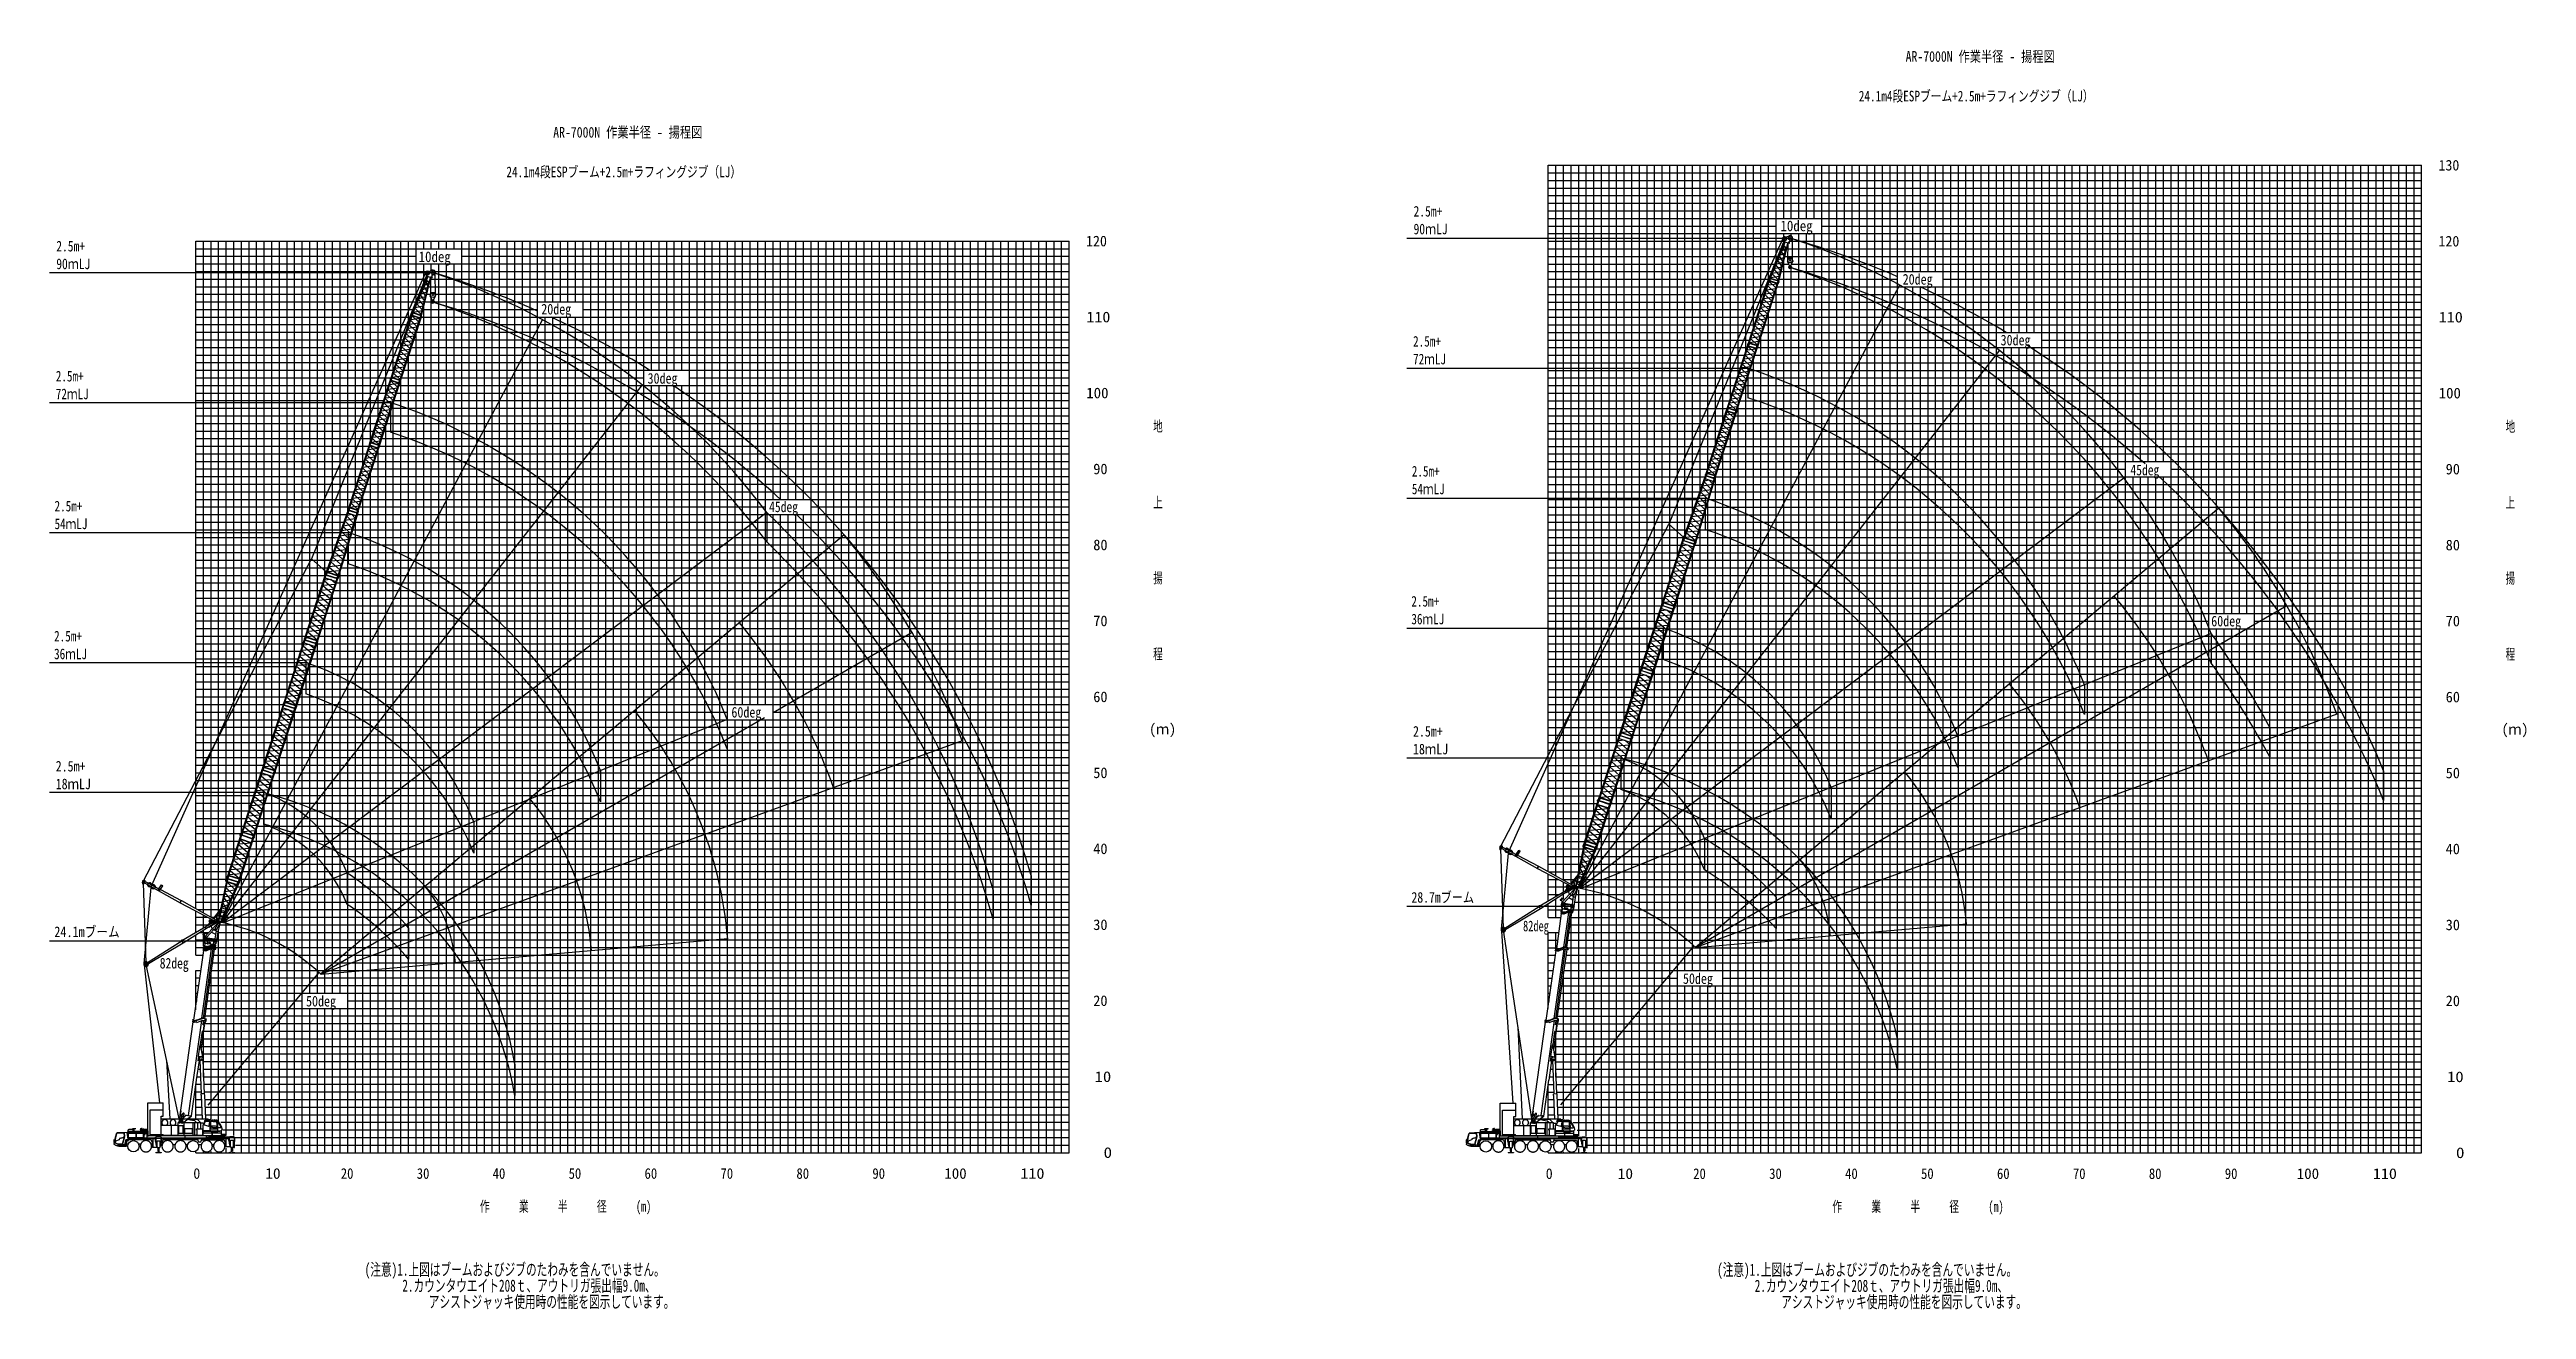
# Model space of a CAD drawing. Extents: x -441179 to 63110, y -334860 to 51650.
# Drawn here: x -441179 to -115017, y -121841 to 44007 of the extents above; entities that cross this region are included whole.
import ezdxf

# ---------------------------------------------------------------- set-up
doc = ezdxf.new("R2010")
doc.units = 0
doc.layers.get('0').update_dxf_attribs({"linetype": 'CONTINUOUS'})

msp = doc.modelspace()

# ---------------------------------------------------------------- texts
at = {"color": 7, "linetype": 'Continuous', "char_height": 1400}
for s, insert, attachment_point in [('\\W0.812509;\\A1;AR-7000N 作業半径 - 揚程図', (-196768.456761, 43801.499301), 1), ('\\W0.775552;\\A1;24.1m4段ESPブーム+2.5m+ラフィングジブ（LJ）', (-202934.616832, 37791.202959), 4), ('\\W0.812509;\\A1;AR-7000N 作業半径 - 揚程図', (-374855.152925, 33821.504501), 1), ('\\W0.959616;\\A1;130', (-126598.568572, 28773.670927), 4), ('\\W0.775552;\\A1;24.1m4段ESPブーム+2.5m+ラフィングジブ（LJ）', (-381021.312996, 27811.208159), 4), ('\\W0.794384;\\A1;2.5m+\\P90ｍLJ', (-261564.063689, 23424.388287), 1), ('\\W0.888533;\\A1;10deg', (-213248.919027, 21496.420743), 1), ('\\W0.794384;\\A1;2.5m+\\P90ｍLJ', (-440290.956117, 18833.192188), 1), ('\\W0.888533;\\A1;10deg', (-392575.847593, 17433.524828), 1), ('\\W0.959616;\\A1;120', (-304685.264736, 18793.676127), 4), ('\\W0.959616;\\A1;120', (-126598.568572, 18773.670927), 4), ('\\W0.827255;\\A1;20deg', (-197154.841066, 14469.742866), 1), ('\\W0.827255;\\A1;20deg', (-376425.416017, 10533.945018), 1), ('\\W1.107249;\\A1;110', (-304650.816996, 8793.676127), 4), ('\\W0.827255;\\A1;30deg', (-184263.428188, 6466.816829), 1), ('\\W1.107249;\\A1;110', (-126564.120832, 8773.670927), 4), ('\\W0.768923;\\A1;2.5m+\\P72ｍLJ', (-261626.511418, 6305.418405), 1), ('\\W0.768923;\\A1;2.5m+\\P72ｍLJ', (-440353.403847, 1714.222306), 1), ('\\W0.827255;\\A1;30deg', (-362429.125544, 1426.499667), 1), ('\\W1.028160;\\A1;100', (-304669.271114, -1206.323873), 4), ('\\W1.028160;\\A1;100', (-126582.57495, -1226.329073), 4), ('\\W0.666400;\\A1;地', (-295852.927064, -5632.493911), 4), ('\\W0.666400;\\A1;地', (-117766.2309, -5652.499111), 4), ('\\W0.985907;\\A1; 90', (-304679.130224, -11206.323873), 4), ('\\W0.768923;\\A1;2.5m+\\P54ｍLJ', (-261792.832468, -10798.134497), 1), ('\\W0.799680;\\A1;45deg', (-167170.963294, -10635.756402), 1), ('\\W0.985907;\\A1; 90', (-126592.43406, -11226.329073), 4), ('\\W0.768923;\\A1;2.5m+\\P54ｍLJ', (-440519.724896, -15389.330596), 1), ('\\W0.799680;\\A1;45deg', (-346428.534582, -15487.327411), 1), ('\\W0.666400;\\A1;上', (-295852.927064, -15632.494135), 4), ('\\W0.666400;\\A1;上', (-117766.2309, -15652.499335), 4), ('\\W0.985907;\\A1; 80', (-304679.130224, -21206.323873), 4), ('\\W0.985907;\\A1; 80', (-126592.43406, -21226.329073), 4), ('\\W0.666400;\\A1;揚', (-295852.927064, -25632.494358), 4), ('\\W0.666400;\\A1;揚', (-117766.2309, -25652.499558), 4), ('\\W0.768923;\\A1;2.5m+\\P36ｍLJ', (-261853.933577, -27917.146216), 1), ('\\W0.768923;\\A1;2.5m+\\P36ｍLJ', (-440580.826005, -32508.342315), 1), ('\\W0.985907;\\A1; 70', (-304679.130224, -31206.323873), 4), ('\\W0.827255;\\A1;60deg', (-156527.549199, -30526.164305), 1), ('\\W0.985907;\\A1; 70', (-126592.43406, -31226.329073), 4), ('\\W0.666400;\\A1;程', (-295852.927064, -35632.494582), 4), ('\\W0.666400;\\A1;程', (-117766.2309, -35652.499782), 4), ('\\W0.985907;\\A1; 60', (-304679.130224, -41206.323873), 4), ('\\W0.985907;\\A1; 60', (-126592.43406, -41226.329073), 4), ('\\W0.827255;\\A1;60deg', (-351388.15509, -42522.767669), 1), ('\\W0.946990;\\A1;(ｍ)', (-296376.694095, -45632.494806), 4), ('\\W0.821589;\\A1;2.5m+\\P18ｍLJ', (-261636.148017, -45036.143144), 1), ('\\W0.946990;\\A1;(ｍ)', (-118289.997931, -45652.500006), 4), ('\\W0.821589;\\A1;2.5m+\\P18ｍLJ', (-440363.040445, -49627.339243), 1), ('\\W0.985907;\\A1; 50', (-304679.130224, -51206.323873), 4), ('\\W0.985907;\\A1; 50', (-126592.43406, -51226.329073), 4), ('\\W0.985907;\\A1; 40', (-304679.130224, -61206.324097), 4), ('\\W0.985907;\\A1; 40', (-126592.43406, -61226.329297), 4), ('\\W0.806400;\\A1;28.7mブーム', (-261835.673295, -66891.01397), 1), ('\\W0.841768;\\A1;24.1mブーム', (-440554.313079, -71426.241886), 1), ('\\W0.985907;\\A1; 30', (-304679.130224, -71206.32432), 4), ('\\W0.714286;\\A1;82deg', (-247149.56812, -70659.411695), 1), ('\\W0.985907;\\A1; 30', (-126592.43406, -71226.32952), 4), ('\\W0.799680;\\A1;82deg', (-426668.370899, -75559.786724), 1), ('\\W0.827255;\\A1;50deg', (-226088.84922, -77586.581125), 1), ('\\W0.827255;\\A1;50deg', (-407402.042966, -80559.612885), 1), ('\\W0.985907;\\A1; 20', (-304679.130224, -81206.31844), 4), ('\\W0.985907;\\A1; 20', (-126592.43406, -81226.32364), 4), ('\\W1.142400;\\A1; 10', (-304642.615141, -91206.306457), 4), ('\\W1.142400;\\A1; 10', (-126555.918977, -91226.311657), 4), ('\\W1.179856;\\A1;  0', (-304633.875483, -101206.294473), 4), ('\\W1.179856;\\A1;  0', (-126547.179319, -101226.299673), 4), ('\\W0.959616;\\A1;0', (-422244.761183, -103244.372363), 1), ('\\W1.066240;\\A1;10', (-412779.462764, -103244.372363), 1), ('\\W0.872378;\\A1;20', (-402824.696984, -103244.372363), 1), ('\\W0.872378;\\A1;30', (-392824.69676, -103244.372363), 1), ('\\W0.872378;\\A1;40', (-382825.172611, -103244.372363), 1), ('\\W0.872378;\\A1;50', (-372825.172387, -103244.372363), 1), ('\\W0.872378;\\A1;60', (-362825.172387, -103244.372363), 1), ('\\W0.872378;\\A1;70', (-352825.172387, -103244.372363), 1), ('\\W0.872378;\\A1;80', (-342825.172387, -103244.372363), 1), ('\\W0.872378;\\A1;90', (-332825.172387, -103244.372363), 1), ('\\W1.028160;\\A1;100', (-323348.599344, -103244.372363), 1), ('\\W1.107249;\\A1;110', (-313330.145227, -103244.372363), 1), ('\\W0.959616;\\A1;0', (-244158.065019, -103264.377563), 1), ('\\W1.066240;\\A1;10', (-234692.7666, -103264.377563), 1), ('\\W0.872378;\\A1;20', (-224738.00082, -103264.377563), 1), ('\\W0.872378;\\A1;30', (-214738.000596, -103264.377563), 1), ('\\W0.872378;\\A1;40', (-204738.476447, -103264.377563), 1), ('\\W0.872378;\\A1;50', (-194738.476223, -103264.377563), 1), ('\\W0.872378;\\A1;60', (-184738.476223, -103264.377563), 1), ('\\W0.872378;\\A1;70', (-174738.476223, -103264.377563), 1), ('\\W0.872378;\\A1;80', (-164738.476223, -103264.377563), 1), ('\\W0.872378;\\A1;90', (-154738.476223, -103264.377563), 1), ('\\W1.028160;\\A1;100', (-145261.903181, -103264.377563), 1), ('\\W1.107249;\\A1;110', (-135243.449063, -103264.377563), 1), ('\\W0.705600;\\A1;作\u3000\u3000\u3000業\u3000\u3000\u3000半\u3000\u3000\u3000径\u3000\u3000\u3000(m)', (-384509.680476, -107573.251593), 1), ('\\W0.705600;\\A1;作\u3000\u3000\u3000業\u3000\u3000\u3000半\u3000\u3000\u3000径\u3000\u3000\u3000(m)', (-206422.984313, -107593.256793), 1)]:
    msp.add_mtext(s, dxfattribs=dict(at, insert=insert, attachment_point=attachment_point))
at = {"color": 7, "linetype": 'Continuous', "char_height": 1600, "attachment_point": 1, "line_spacing_factor": 0.794286}
for insert in [(-399678.084216, -115787.733186), (-221591.388052, -115807.738386)]:
    msp.add_mtext('\\W0.676278;\\A1;(注意)1.上図はブームおよびジブのたわみを含んでいません｡\\P\u3000\u3000\u3000 2.カウンタウエイト208ｔ、アウトリガ張出幅9.0m、\\P\u3000\u3000\u3000\u3000\u3000\u3000アシストジャッキ使用時の性能を図示しています。', dxfattribs=dict(at, insert=insert))

# ---------------------------------------------------------------- linework, layer by layer
at = {"color": 14, "linetype": 'Continuous'}
for p, q in [((-243822.297051, -64201.442314), (-243822.297051, 28773.700327)), ((-243822.297051, 28773.700327), (-128822.297051, 28773.700327)), ((-233822.297051, -44308.163402), (-233822.297051, 28773.700327)), ((-223822.297051, -14021.937951), (-223822.297051, 28773.700327)), ((-213822.297051, 16006.4289), (-213822.297051, 28773.700327)), ((-203822.297051, -101226.299673), (-203822.297051, 28773.700327)), ((-193822.297051, 14773.700327), (-193822.297051, 28773.700327)), ((-183822.297051, 6773.700327), (-183822.297051, 28773.700327)), ((-173822.297051, -101226.299673), (-173822.297051, 28773.700327)), ((-163822.297051, -10226.299673), (-163822.297051, 28773.700327)), ((-153822.297051, -30226.299673), (-153822.297051, 28773.700327)), ((-143822.297051, -101226.299673), (-143822.297051, 28773.700327)), ((-133822.297051, -101226.299673), (-133822.297051, 28773.700327)), ((-421908.993215, -69095.362248), (-421908.993215, 18793.705527)), ((-421908.993215, 18793.705527), (-306908.993215, 18793.705527)), ((-411908.993215, -46873.058399), (-411908.993215, 18793.705527)), ((-401908.993215, -16730.222258), (-401908.993215, 18793.705527)), ((-391908.993215, 17793.705527), (-391908.993215, 18793.705527)), ((-381908.993215, -101206.294473), (-381908.993215, 18793.705527)), ((-371908.993215, 10793.705527), (-371908.993215, 18793.705527)), ((-361908.993215, 1793.705527), (-361908.993215, 18793.705527)), ((-351908.993215, -101206.294473), (-351908.993215, 18793.705527)), ((-341908.993215, -15206.294473), (-341908.993215, 18793.705527)), ((-331908.993215, -37206.294473), (-331908.993215, 18793.705527)), ((-321908.993215, -101206.294473), (-321908.993215, 18793.705527)), ((-311908.993215, -101206.294473), (-311908.993215, 18793.705527)), ((-243822.297051, 18773.700327), (-212742.425061, 18773.700327)), ((-212079.135903, 18773.700327), (-128822.297051, 18773.700327)), ((-391908.993215, 13022.189555), (-391908.993215, 15793.705527)), ((-391908.993215, -101206.294473), (-391908.993215, 10093.487597)), ((-213822.297051, -101226.299673), (-213822.297051, 12365.776026)), ((-193822.297051, -101226.299673), (-193822.297051, 12773.700327)), ((-421908.993215, 8793.705527), (-393604.82939, 8793.705527)), ((-392236.251051, 8793.705527), (-306908.993215, 8793.705527)), ((-371908.993215, -101206.294473), (-371908.993215, 8793.705527)), ((-243822.297051, 8773.700327), (-216358.008094, 8773.700327)), ((-214989.429754, 8773.700327), (-128822.297051, 8773.700327)), ((-183822.297051, -101226.299673), (-183822.297051, 4773.700327)), ((-421908.993215, -1206.294473), (-396854.007306, -1206.294473)), ((-395485.428966, -1206.294473), (-306908.993215, -1206.294473)), ((-361908.993215, -101206.294473), (-361908.993215, -206.294473)), ((-243822.297051, -1226.299673), (-219607.195473, -1226.299673)), ((-218238.617133, -1226.299673), (-128822.297051, -1226.299673)), ((-421908.993215, -11206.294473), (-400103.235171, -11206.294473)), ((-398734.656832, -11206.294473), (-306908.993215, -11206.294473)), ((-243822.297051, -11226.299673), (-222842.651498, -11226.299673)), ((-221487.844998, -11226.299673), (-167822.297051, -11226.299673)), ((-163822.297051, -101226.299673), (-163822.297051, -12226.299673)), ((-161822.297051, -11226.299673), (-128822.297051, -11226.299673)), ((-341908.993215, -101206.294473), (-341908.993215, -17206.294473)), ((-223822.297051, -77226.299673), (-223822.297051, -18934.400896)), ((-421908.993215, -21206.294473), (-403477.495219, -21206.294473)), ((-401908.993215, -101206.294473), (-401908.993215, -21334.181646)), ((-401870.653287, -21206.294473), (-306908.993215, -21206.294473)), ((-243822.297051, -21226.299673), (-226322.584628, -21226.299673)), ((-224520.029958, -21226.299673), (-128822.297051, -21226.299673)), ((-421908.993215, -31206.294473), (-406818.583841, -31206.294473)), ((-405016.064469, -31206.294473), (-306908.993215, -31206.294473)), ((-243822.297051, -31226.299673), (-229571.73671, -31226.299673)), ((-227769.217337, -31226.299673), (-156822.297051, -31226.299673)), ((-153822.297051, -101226.299673), (-153822.297051, -32226.299673)), ((-150822.297051, -31226.299673), (-128822.297051, -31226.299673)), ((-331908.993215, -101206.294473), (-331908.993215, -37206.294473)), ((-421908.993215, -41206.294473), (-410067.77122, -41206.294473)), ((-408265.251848, -41206.294473), (-306908.993215, -41206.294473)), ((-243822.297051, -41226.299673), (-232820.941778, -41226.299673)), ((-231018.422406, -41226.299673), (-128822.297051, -41226.299673)), ((-421908.993215, -51206.294473), (-413316.945249, -51206.294473)), ((-411493.930182, -51206.294473), (-306908.993215, -51206.294473)), ((-243822.297051, -51226.299673), (-236070.129157, -51226.299673)), ((-234267.609785, -51226.299673), (-128822.297051, -51226.299673)), ((-233822.297051, -101226.299673), (-233822.297051, -49855.763961)), ((-411908.993215, -101206.294473), (-411908.993215, -52420.650272)), ((-421908.993215, -61206.294473), (-416566.138252, -61206.294473)), ((-414763.618582, -61206.294473), (-306908.993215, -61206.294473)), ((-243822.297051, -61226.299673), (-239231.222263, -61226.299673)), ((-237544.131433, -61226.299673), (-128822.297051, -61226.299673)), ((-243822.297051, -68085.248607), (-243822.297051, -64533.490196)), ((-243822.297051, -70226.299673), (-243822.297051, -68443.178019)), ((-421908.993215, -72241.494723), (-421908.993215, -69404.642849)), ((-421908.993215, -71206.294473), (-420293.601103, -71206.294473)), ((-418749.597167, -71206.294473), (-306908.993215, -71206.294473)), ((-240964.512646, -71226.299673), (-128822.297051, -71226.299673)), ((-421908.993215, -75206.294473), (-421908.993215, -72571.696836)), ((-243822.297051, -82226.799005), (-243822.297051, -72226.299673)), ((-421908.993215, -82415.169129), (-421908.993215, -77206.294473)), ((-421908.993215, -81206.294473), (-421739.096962, -81206.294473)), ((-420397.035876, -81206.294473), (-407908.993215, -81206.294473)), ((-401908.993215, -81206.294473), (-306908.993215, -81206.294473)), ((-243822.297051, -81226.299673), (-243681.68604, -81226.299673)), ((-242310.339712, -81226.299673), (-128822.297051, -81226.299673)), ((-223822.297051, -101226.299673), (-223822.297051, -79226.299673)), ((-421755.992397, -91206.294473), (-421241.288485, -91206.294473)), ((-420911.006632, -91206.294473), (-306908.993215, -91206.294473)), ((-243669.296233, -91226.299673), (-243154.592321, -91226.299673)), ((-242824.310468, -91226.299673), (-128822.297051, -91226.299673)), ((-421908.993215, -96747.565985), (-421908.993215, -92294.951864)), ((-243822.297051, -96767.571185), (-243822.297051, -92314.957064)), ((-421908.993215, -101206.294473), (-421908.993215, -101002.255676)), ((-243822.297051, -101226.299673), (-243822.297051, -101022.260876)), ((-421908.993215, -101206.294473), (-306908.993215, -101206.294473)), ((-243822.297051, -101226.299673), (-128822.297051, -101226.299673))]:
    msp.add_line(p, q, dxfattribs=at)
at = {"color": 252, "linetype": 'Continuous'}
for p, q in [((-243822.297051, 27773.700327), (-128822.297051, 27773.700327)), ((-243822.297051, 26773.700327), (-128822.297051, 26773.700327)), ((-242822.297051, -64761.726774), (-242822.297051, 28773.700327)), ((-241822.297051, -65322.011234), (-241822.297051, 28773.700327)), ((-240822.297051, -65736.244919), (-240822.297051, 28773.700327)), ((-239822.297051, -64086.995148), (-239822.297051, 28773.700327)), ((-238822.297051, -59696.590822), (-238822.297051, 28773.700327)), ((-237822.297051, -56618.903535), (-237822.297051, 28773.700327)), ((-236822.297051, -53541.216248), (-236822.297051, 28773.700327)), ((-235822.297051, -50463.528961), (-235822.297051, 28773.700327)), ((-234822.297051, -47385.841674), (-234822.297051, 28773.700327)), ((-232822.297051, -41230.470787), (-232822.297051, 28773.700327)), ((-231822.297051, -38152.778172), (-231822.297051, 28773.700327)), ((-230822.297051, -35075.183405), (-230822.297051, 28773.700327)), ((-229822.297051, -31997.490791), (-229822.297051, 28773.700327)), ((-228822.297051, -28919.798176), (-228822.297051, 28773.700327)), ((-227822.297051, -25841.953522), (-227822.297051, 28773.700327)), ((-226822.297051, -22764.260907), (-226822.297051, 28773.700327)), ((-225822.297051, -19729.386465), (-225822.297051, 28773.700327)), ((-224822.297051, -16875.662208), (-224822.297051, 28773.700327)), ((-222822.297051, -11121.269454), (-222822.297051, 28773.700327)), ((-221822.297051, -8043.576839), (-221822.297051, 28773.700327)), ((-220822.297051, -4965.884224), (-220822.297051, 28773.700327)), ((-219822.297051, -1888.191609), (-219822.297051, 28773.700327)), ((-218822.297051, 1189.501005), (-218822.297051, 28773.700327)), ((-217822.297051, 4267.19362), (-217822.297051, 28773.700327)), ((-216822.297051, 7344.761631), (-216822.297051, 28773.700327)), ((-215822.297051, 10422.454245), (-215822.297051, 28773.700327)), ((-214822.297051, 13500.14686), (-214822.297051, 28773.700327)), ((-212822.297051, 21773.700327), (-212822.297051, 28773.700327)), ((-211822.297051, 21773.700327), (-211822.297051, 28773.700327)), ((-210822.297051, 21773.700327), (-210822.297051, 28773.700327)), ((-209822.297051, 21773.700327), (-209822.297051, 28773.700327)), ((-208822.297051, 21773.700327), (-208822.297051, 28773.700327)), ((-207822.297051, -101226.299673), (-207822.297051, 28773.700327)), ((-206822.297051, -101226.299673), (-206822.297051, 28773.700327)), ((-205822.297051, -101226.299673), (-205822.297051, 28773.700327)), ((-204822.297051, -101226.299673), (-204822.297051, 28773.700327)), ((-202822.297051, -101226.299673), (-202822.297051, 28773.700327)), ((-201822.297051, -101226.299673), (-201822.297051, 28773.700327)), ((-200822.297051, -101226.299673), (-200822.297051, 28773.700327)), ((-199822.297051, -101226.299673), (-199822.297051, 28773.700327)), ((-198822.297051, -101226.299673), (-198822.297051, 28773.700327)), ((-197822.297051, -101226.299673), (-197822.297051, 28773.700327)), ((-196822.297051, 14773.700327), (-196822.297051, 28773.700327)), ((-195822.297051, 14773.700327), (-195822.297051, 28773.700327)), ((-194822.297051, 14773.700327), (-194822.297051, 28773.700327)), ((-192822.297051, 14773.700327), (-192822.297051, 28773.700327)), ((-191822.297051, -101226.299673), (-191822.297051, 28773.700327)), ((-190822.297051, -101226.299673), (-190822.297051, 28773.700327)), ((-189822.297051, -101226.299673), (-189822.297051, 28773.700327)), ((-188822.297051, -101226.299673), (-188822.297051, 28773.700327)), ((-187822.297051, -101226.299673), (-187822.297051, 28773.700327)), ((-186822.297051, -101226.299673), (-186822.297051, 28773.700327)), ((-185822.297051, -101226.299673), (-185822.297051, 28773.700327)), ((-184822.297051, -101226.299673), (-184822.297051, 28773.700327)), ((-182822.297051, 6773.700327), (-182822.297051, 28773.700327)), ((-181822.297051, 6773.700327), (-181822.297051, 28773.700327)), ((-180822.297051, 6773.700327), (-180822.297051, 28773.700327)), ((-179822.297051, 6773.700327), (-179822.297051, 28773.700327)), ((-178822.297051, -101226.299673), (-178822.297051, 28773.700327)), ((-177822.297051, -101226.299673), (-177822.297051, 28773.700327)), ((-176822.297051, -101226.299673), (-176822.297051, 28773.700327)), ((-175822.297051, -101226.299673), (-175822.297051, 28773.700327)), ((-174822.297051, -101226.299673), (-174822.297051, 28773.700327)), ((-172822.297051, -101226.299673), (-172822.297051, 28773.700327)), ((-171822.297051, -101226.299673), (-171822.297051, 28773.700327)), ((-170822.297051, -101226.299673), (-170822.297051, 28773.700327)), ((-169822.297051, -101226.299673), (-169822.297051, 28773.700327)), ((-168822.297051, -101226.299673), (-168822.297051, 28773.700327)), ((-167822.297051, -101226.299673), (-167822.297051, 28773.700327)), ((-166822.297051, -10226.299673), (-166822.297051, 28773.700327)), ((-165822.297051, -10226.299673), (-165822.297051, 28773.700327)), ((-164822.297051, -10226.299673), (-164822.297051, 28773.700327)), ((-162822.297051, -10226.299673), (-162822.297051, 28773.700327)), ((-161822.297051, -101226.299673), (-161822.297051, 28773.700327)), ((-160822.297051, -101226.299673), (-160822.297051, 28773.700327)), ((-159822.297051, -101226.299673), (-159822.297051, 28773.700327)), ((-158822.297051, -101226.299673), (-158822.297051, 28773.700327)), ((-157822.297051, -101226.299673), (-157822.297051, 28773.700327)), ((-156822.297051, -101226.299673), (-156822.297051, 28773.700327)), ((-155822.297051, -30226.299673), (-155822.297051, 28773.700327)), ((-154822.297051, -30226.299673), (-154822.297051, 28773.700327)), ((-152822.297051, -30226.299673), (-152822.297051, 28773.700327)), ((-151822.297051, -30226.299673), (-151822.297051, 28773.700327)), ((-150822.297051, -101226.299673), (-150822.297051, 28773.700327)), ((-149822.297051, -101226.299673), (-149822.297051, 28773.700327)), ((-148822.297051, -101226.299673), (-148822.297051, 28773.700327)), ((-147822.297051, -101226.299673), (-147822.297051, 28773.700327)), ((-146822.297051, -101226.299673), (-146822.297051, 28773.700327)), ((-145822.297051, -101226.299673), (-145822.297051, 28773.700327)), ((-144822.297051, -101226.299673), (-144822.297051, 28773.700327)), ((-142822.297051, -101226.299673), (-142822.297051, 28773.700327)), ((-141822.297051, -101226.299673), (-141822.297051, 28773.700327)), ((-140822.297051, -101226.299673), (-140822.297051, 28773.700327)), ((-139822.297051, -101226.299673), (-139822.297051, 28773.700327)), ((-138822.297051, -101226.299673), (-138822.297051, 28773.700327)), ((-137822.297051, -101226.299673), (-137822.297051, 28773.700327)), ((-136822.297051, -101226.299673), (-136822.297051, 28773.700327)), ((-135822.297051, -101226.299673), (-135822.297051, 28773.700327)), ((-134822.297051, -101226.299673), (-134822.297051, 28773.700327)), ((-132822.297051, -101226.299673), (-132822.297051, 28773.700327)), ((-131822.297051, -101226.299673), (-131822.297051, 28773.700327)), ((-130822.297051, -101226.299673), (-130822.297051, 28773.700327)), ((-129822.297051, -101226.299673), (-129822.297051, 28773.700327)), ((-128822.297051, -101226.299673), (-128822.297051, 28773.700327)), ((-243822.297051, 25773.700327), (-128822.297051, 25773.700327)), ((-243822.297051, 24773.700327), (-128822.297051, 24773.700327)), ((-243822.297051, 23773.700327), (-128822.297051, 23773.700327)), ((-243822.297051, 22773.700327), (-128822.297051, 22773.700327)), ((-243822.297051, 21773.700327), (-128822.297051, 21773.700327)), ((-243822.297051, 20773.700327), (-213822.297051, 20773.700327)), ((-243822.297051, 19773.700327), (-128822.297051, 19773.700327)), ((-212822.297051, 19334.868666), (-212822.297051, 19773.700327)), ((-211822.297051, 19484.787682), (-211822.297051, 19773.700327)), ((-210822.297051, -101226.299673), (-210822.297051, 19773.700327)), ((-209822.297051, -101226.299673), (-209822.297051, 19773.700327)), ((-208822.297051, -101226.299673), (-208822.297051, 19773.700327)), ((-207822.297051, 20773.700327), (-128822.297051, 20773.700327)), ((-421908.993215, 17793.705527), (-306908.993215, 17793.705527)), ((-421908.993215, 16793.705527), (-392908.993215, 16793.705527)), ((-420908.993215, -69655.646708), (-420908.993215, 18793.705527)), ((-419908.993215, -70215.931168), (-419908.993215, 18793.705527)), ((-418908.993215, -69467.523378), (-418908.993215, 18793.705527)), ((-417908.993215, -65188.703825), (-417908.993215, 18793.705527)), ((-416908.993215, -62261.494834), (-416908.993215, 18793.705527)), ((-415908.993215, -59119.864875), (-415908.993215, 18793.705527)), ((-414908.993215, -56106.12026), (-414908.993215, 18793.705527)), ((-413908.993215, -53028.432973), (-413908.993215, 18793.705527)), ((-412908.993215, -49950.745686), (-412908.993215, 18793.705527)), ((-410908.993215, -43795.371112), (-410908.993215, 18793.705527)), ((-409908.993215, -40717.733217), (-409908.993215, 18793.705527)), ((-408908.993215, -37640.040602), (-408908.993215, 18793.705527)), ((-407908.993215, -34562.347988), (-407908.993215, 18793.705527)), ((-406908.993215, -31484.655373), (-406908.993215, 18793.705527)), ((-405908.993215, -28406.962758), (-405908.993215, 18793.705527)), ((-404908.993215, -25329.161508), (-404908.993215, 18793.705527)), ((-403908.993215, -22437.670772), (-403908.993215, 18793.705527)), ((-402908.993215, -19583.946515), (-402908.993215, 18793.705527)), ((-400908.993215, -13686.170055), (-400908.993215, 18793.705527)), ((-399908.993215, -10608.47744), (-399908.993215, 18793.705527)), ((-398908.993215, -7530.784825), (-398908.993215, 18793.705527)), ((-397908.993215, -4453.092211), (-397908.993215, 18793.705527)), ((-396908.993215, -1375.5242), (-396908.993215, 18793.705527)), ((-395908.993215, 1702.168415), (-395908.993215, 18793.705527)), ((-394908.993215, 4779.861029), (-394908.993215, 18793.705527)), ((-393908.993215, 7857.553644), (-393908.993215, 18793.705527)), ((-392908.993215, 10599.512858), (-392908.993215, 18793.705527)), ((-390908.993215, 17793.705527), (-390908.993215, 18793.705527)), ((-389908.993215, 17793.705527), (-389908.993215, 18793.705527)), ((-388908.993215, 17793.705527), (-388908.993215, 18793.705527)), ((-387908.993215, 17793.705527), (-387908.993215, 18793.705527)), ((-386908.993215, -101206.294473), (-386908.993215, 18793.705527)), ((-386908.993215, 16793.705527), (-306908.993215, 16793.705527)), ((-385908.993215, -101206.294473), (-385908.993215, 18793.705527)), ((-384908.993215, -101206.294473), (-384908.993215, 18793.705527)), ((-383908.993215, -101206.294473), (-383908.993215, 18793.705527)), ((-382908.993215, -101206.294473), (-382908.993215, 18793.705527)), ((-380908.993215, -101206.294473), (-380908.993215, 18793.705527)), ((-379908.993215, -101206.294473), (-379908.993215, 18793.705527)), ((-378908.993215, -101206.294473), (-378908.993215, 18793.705527)), ((-377908.993215, -101206.294473), (-377908.993215, 18793.705527)), ((-376908.993215, -101206.294473), (-376908.993215, 18793.705527)), ((-375908.993215, 10793.705527), (-375908.993215, 18793.705527)), ((-374908.993215, 10793.705527), (-374908.993215, 18793.705527)), ((-373908.993215, 10793.705527), (-373908.993215, 18793.705527)), ((-372908.993215, 10793.705527), (-372908.993215, 18793.705527)), ((-370908.993215, -101206.294473), (-370908.993215, 18793.705527)), ((-369908.993215, -101206.294473), (-369908.993215, 18793.705527)), ((-368908.993215, -101206.294473), (-368908.993215, 18793.705527)), ((-367908.993215, -101206.294473), (-367908.993215, 18793.705527)), ((-366908.993215, -101206.294473), (-366908.993215, 18793.705527)), ((-365908.993215, -101206.294473), (-365908.993215, 18793.705527)), ((-364908.993215, -101206.294473), (-364908.993215, 18793.705527)), ((-363908.993215, -101206.294473), (-363908.993215, 18793.705527)), ((-362908.993215, -101206.294473), (-362908.993215, 18793.705527)), ((-360908.993215, 1793.705527), (-360908.993215, 18793.705527)), ((-359908.993215, 1793.705527), (-359908.993215, 18793.705527)), ((-358908.993215, 1793.705527), (-358908.993215, 18793.705527)), ((-357908.993215, 1793.705527), (-357908.993215, 18793.705527)), ((-356908.993215, -101206.294473), (-356908.993215, 18793.705527)), ((-355908.993215, -101206.294473), (-355908.993215, 18793.705527)), ((-354908.993215, -101206.294473), (-354908.993215, 18793.705527)), ((-353908.993215, -101206.294473), (-353908.993215, 18793.705527)), ((-352908.993215, -101206.294473), (-352908.993215, 18793.705527)), ((-350908.993215, -42206.294473), (-350908.993215, 18793.705527)), ((-349908.993215, -42206.294473), (-349908.993215, 18793.705527)), ((-348908.993215, -42206.294473), (-348908.993215, 18793.705527)), ((-347908.993215, -42206.294473), (-347908.993215, 18793.705527)), ((-346908.993215, -42206.294473), (-346908.993215, 18793.705527)), ((-345908.993215, -15206.294473), (-345908.993215, 18793.705527)), ((-344908.993215, -15206.294473), (-344908.993215, 18793.705527)), ((-343908.993215, -15206.294473), (-343908.993215, 18793.705527)), ((-342908.993215, -15206.294473), (-342908.993215, 18793.705527)), ((-340908.993215, -101206.294473), (-340908.993215, 18793.705527)), ((-339908.993215, -101206.294473), (-339908.993215, 18793.705527)), ((-338908.993215, -101206.294473), (-338908.993215, 18793.705527)), ((-337908.993215, -101206.294473), (-337908.993215, 18793.705527)), ((-336908.993215, -101206.294473), (-336908.993215, 18793.705527)), ((-335908.993215, -101206.294473), (-335908.993215, 18793.705527)), ((-334908.993215, -101206.294473), (-334908.993215, 18793.705527)), ((-333908.993215, -101206.294473), (-333908.993215, 18793.705527)), ((-332908.993215, -37206.294473), (-332908.993215, 18793.705527)), ((-330908.993215, -37206.294473), (-330908.993215, 18793.705527)), ((-329908.993215, -101206.294473), (-329908.993215, 18793.705527)), ((-328908.993215, -101206.294473), (-328908.993215, 18793.705527)), ((-327908.993215, -101206.294473), (-327908.993215, 18793.705527)), ((-326908.993215, -101206.294473), (-326908.993215, 18793.705527)), ((-325908.993215, -101206.294473), (-325908.993215, 18793.705527)), ((-324908.993215, -101206.294473), (-324908.993215, 18793.705527)), ((-323908.993215, -101206.294473), (-323908.993215, 18793.705527)), ((-322908.993215, -101206.294473), (-322908.993215, 18793.705527)), ((-320908.993215, -101206.294473), (-320908.993215, 18793.705527)), ((-319908.993215, -101206.294473), (-319908.993215, 18793.705527)), ((-318908.993215, -101206.294473), (-318908.993215, 18793.705527)), ((-317908.993215, -101206.294473), (-317908.993215, 18793.705527)), ((-316908.993215, -101206.294473), (-316908.993215, 18793.705527)), ((-315908.993215, -101206.294473), (-315908.993215, 18793.705527)), ((-314908.993215, -101206.294473), (-314908.993215, 18793.705527)), ((-313908.993215, -101206.294473), (-313908.993215, 18793.705527)), ((-312908.993215, -101206.294473), (-312908.993215, 18793.705527)), ((-310908.993215, -101206.294473), (-310908.993215, 18793.705527)), ((-309908.993215, -101206.294473), (-309908.993215, 18793.705527)), ((-308908.993215, -101206.294473), (-308908.993215, 18793.705527)), ((-307908.993215, -101206.294473), (-307908.993215, 18793.705527)), ((-306908.993215, -101206.294473), (-306908.993215, 18793.705527)), ((-243822.297051, 17773.700327), (-213092.82645, 17773.700327)), ((-243822.297051, 16773.700327), (-213505.59304, 16773.700327)), ((-212664.334998, 16773.700327), (-128822.297051, 16773.700327)), ((-212422.950637, 17773.700327), (-128822.297051, 17773.700327)), ((-421908.993215, 15793.705527), (-306908.993215, 15793.705527)), ((-421908.993215, 14793.705527), (-391559.082764, 14793.705527)), ((-421908.993215, 13793.705527), (-391590.537198, 13793.705527)), ((-391015.818475, 13793.705527), (-306908.993215, 13793.705527)), ((-390908.993215, 14917.315161), (-390908.993215, 15793.705527)), ((-390407.242382, 14793.705527), (-306908.993215, 14793.705527)), ((-389908.993215, -101206.294473), (-389908.993215, 15793.705527)), ((-388908.993215, -101206.294473), (-388908.993215, 15793.705527)), ((-387908.993215, -101206.294473), (-387908.993215, 15793.705527)), ((-243822.297051, 15773.700327), (-213918.359631, 15773.700327)), ((-243822.297051, 14773.700327), (-214331.126221, 14773.700327)), ((-243822.297051, 13773.700327), (-214758.748418, 13773.700327)), ((-213388.488081, 13773.700327), (-197822.297051, 13773.700327)), ((-213147.10372, 14773.700327), (-128822.297051, 14773.700327)), ((-212905.719359, 15773.700327), (-212162.948284, 15773.700327)), ((-212822.297051, -101226.299673), (-212822.297051, 16119.2998)), ((-211822.297051, -101226.299673), (-211822.297051, 15316.05472)), ((-211789.488149, 15773.700327), (-128822.297051, 15773.700327)), ((-191822.297051, 13773.700327), (-128822.297051, 13773.700327)), ((-421908.993215, 12793.705527), (-392003.303788, 12793.705527)), ((-421908.993215, 11793.705527), (-392416.070379, 11793.705527)), ((-421908.993215, 10793.705527), (-392828.836969, 10793.705527)), ((-421908.993215, 9793.705527), (-393241.60356, 9793.705527)), ((-391981.355919, 9793.705527), (-376908.993215, 9793.705527)), ((-391739.971558, 10793.705527), (-390909.893589, 10793.705527)), ((-391498.587197, 11793.705527), (-391005.960702, 11793.705527)), ((-391257.202836, 12793.705527), (-306908.993215, 12793.705527)), ((-390908.993215, 10868.045409), (-390908.993215, 11278.195967)), ((-390908.993215, -101206.294473), (-390908.993215, 10789.16771)), ((-390546.894682, 10793.705527), (-306908.993215, 10793.705527)), ((-390413.375896, 11793.705527), (-306908.993215, 11793.705527)), ((-370908.993215, 9793.705527), (-306908.993215, 9793.705527)), ((-243822.297051, 12773.700327), (-215058.333142, 12773.700327)), ((-243822.297051, 11773.700327), (-215383.25188, 11773.700327)), ((-243822.297051, 10773.700327), (-215708.170618, 10773.700327)), ((-214339.592278, 10773.700327), (-128822.297051, 10773.700327)), ((-214014.67354, 11773.700327), (-128822.297051, 11773.700327)), ((-213689.754802, 12773.700327), (-128822.297051, 12773.700327)), ((-196822.297051, -101226.299673), (-196822.297051, 12773.700327)), ((-195822.297051, -101226.299673), (-195822.297051, 12773.700327)), ((-194822.297051, -101226.299673), (-194822.297051, 12773.700327)), ((-192822.297051, -101226.299673), (-192822.297051, 12773.700327)), ((-421908.993215, 7793.705527), (-393929.748128, 7793.705527)), ((-421908.993215, 6793.705527), (-394254.666866, 6793.705527)), ((-392908.993215, -101206.294473), (-392908.993215, 6723.211936)), ((-392886.088527, 6793.705527), (-306908.993215, 6793.705527)), ((-392561.169789, 7793.705527), (-306908.993215, 7793.705527)), ((-375908.993215, -101206.294473), (-375908.993215, 8793.705527)), ((-374908.993215, -101206.294473), (-374908.993215, 8793.705527)), ((-373908.993215, -101206.294473), (-373908.993215, 8793.705527)), ((-372908.993215, -101206.294473), (-372908.993215, 8793.705527)), ((-243822.297051, 9773.700327), (-216033.089356, 9773.700327)), ((-243822.297051, 7773.700327), (-216682.926832, 7773.700327)), ((-243822.297051, 6773.700327), (-217007.845569, 6773.700327)), ((-215639.26723, 6773.700327), (-128822.297051, 6773.700327)), ((-215314.348492, 7773.700327), (-128822.297051, 7773.700327)), ((-214822.297051, -101226.299673), (-214822.297051, 9288.083412)), ((-214664.511016, 9773.700327), (-128822.297051, 9773.700327)), ((-421908.993215, 5793.705527), (-394579.585604, 5793.705527)), ((-421908.993215, 4793.705527), (-394904.504342, 4793.705527)), ((-421908.993215, 3793.705527), (-395229.42308, 3793.705527)), ((-393908.993215, -101206.294473), (-393908.993215, 3645.490196)), ((-393860.84474, 3793.705527), (-306908.993215, 3793.705527)), ((-393535.926002, 4793.705527), (-306908.993215, 4793.705527)), ((-393211.007264, 5793.705527), (-306908.993215, 5793.705527)), ((-243822.297051, 5773.700327), (-217332.764307, 5773.700327)), ((-243822.297051, 4773.700327), (-217657.683045, 4773.700327)), ((-243822.297051, 3773.700327), (-217982.601783, 3773.700327)), ((-216614.023444, 3773.700327), (-128822.297051, 3773.700327)), ((-216289.104706, 4773.700327), (-128822.297051, 4773.700327)), ((-215964.185968, 5773.700327), (-184822.297051, 5773.700327)), ((-215822.297051, -101226.299673), (-215822.297051, 6210.390797)), ((-182822.297051, -101226.299673), (-182822.297051, 4773.700327)), ((-181822.297051, -101226.299673), (-181822.297051, 4773.700327)), ((-180822.297051, -101226.299673), (-180822.297051, 4773.700327)), ((-179822.297051, -101226.299673), (-179822.297051, 4773.700327)), ((-178822.297051, 5773.700327), (-128822.297051, 5773.700327)), ((-421908.993215, 2793.705527), (-395554.332354, 2793.705527)), ((-421908.993215, 1793.705527), (-395879.251092, 1793.705527)), ((-421908.993215, 793.705527), (-396204.16983, 793.705527)), ((-394908.993215, -101206.294473), (-394908.993215, 567.797581)), ((-394835.591491, 793.705527), (-362908.993215, 793.705527)), ((-394510.672753, 1793.705527), (-306908.993215, 1793.705527)), ((-394185.754015, 2793.705527), (-306908.993215, 2793.705527)), ((-356908.993215, 793.705527), (-306908.993215, 793.705527)), ((-243822.297051, 2773.700327), (-218307.520521, 2773.700327)), ((-243822.297051, 1773.700327), (-218632.439259, 1773.700327)), ((-243822.297051, 773.700327), (-218957.357997, 773.700327)), ((-217822.297051, -101226.299673), (-217822.297051, 55.130172)), ((-217588.779657, 773.700327), (-128822.297051, 773.700327)), ((-217263.860919, 1773.700327), (-128822.297051, 1773.700327)), ((-216938.942181, 2773.700327), (-128822.297051, 2773.700327)), ((-216822.297051, -101226.299673), (-216822.297051, 3132.698182)), ((-421908.993215, -206.294473), (-396529.088568, -206.294473)), ((-421908.993215, -2206.294473), (-397178.926044, -2206.294473)), ((-421908.993215, -3206.294473), (-397503.844782, -3206.294473)), ((-396135.266442, -3206.294473), (-306908.993215, -3206.294473)), ((-395908.993215, -101206.294473), (-395908.993215, -2509.895034)), ((-395810.347704, -2206.294473), (-306908.993215, -2206.294473)), ((-395160.510229, -206.294473), (-306908.993215, -206.294473)), ((-360908.993215, -101206.294473), (-360908.993215, -206.294473)), ((-359908.993215, -101206.294473), (-359908.993215, -206.294473)), ((-358908.993215, -101206.294473), (-358908.993215, -206.294473)), ((-357908.993215, -101206.294473), (-357908.993215, -206.294473)), ((-243822.297051, -226.299673), (-219282.276735, -226.299673)), ((-243822.297051, -2226.299673), (-219932.114211, -2226.299673)), ((-243822.297051, -3226.299673), (-220257.032948, -3226.299673)), ((-218888.454609, -3226.299673), (-128822.297051, -3226.299673)), ((-218822.297051, -101226.299673), (-218822.297051, -3022.562443)), ((-218563.535871, -2226.299673), (-128822.297051, -2226.299673)), ((-217913.698395, -226.299673), (-128822.297051, -226.299673)), ((-421908.993215, -4206.294473), (-397828.76352, -4206.294473)), ((-421908.993215, -5206.294473), (-398153.682258, -5206.294473)), ((-421908.993215, -6206.294473), (-398478.600996, -6206.294473)), ((-397110.022656, -6206.294473), (-306908.993215, -6206.294473)), ((-396908.993215, -101206.294473), (-396908.993215, -5587.587648)), ((-396785.103918, -5206.294473), (-306908.993215, -5206.294473)), ((-396460.18518, -4206.294473), (-306908.993215, -4206.294473)), ((-243822.297051, -4226.299673), (-220581.951686, -4226.299673)), ((-243822.297051, -5226.299673), (-220906.870424, -5226.299673)), ((-243822.297051, -6226.299673), (-221231.789162, -6226.299673)), ((-219863.210823, -6226.299673), (-128822.297051, -6226.299673)), ((-219822.297051, -101226.299673), (-219822.297051, -6100.255058)), ((-219538.292085, -5226.299673), (-128822.297051, -5226.299673)), ((-219213.373347, -4226.299673), (-128822.297051, -4226.299673)), ((-421908.993215, -7206.294473), (-398803.519733, -7206.294473)), ((-421908.993215, -8206.294473), (-399128.478957, -8206.294473)), ((-421908.993215, -9206.294473), (-399453.397695, -9206.294473)), ((-398084.819356, -9206.294473), (-306908.993215, -9206.294473)), ((-397908.993215, -101206.294473), (-397908.993215, -8665.155659)), ((-397759.900618, -8206.294473), (-306908.993215, -8206.294473)), ((-397434.941394, -7206.294473), (-306908.993215, -7206.294473)), ((-243822.297051, -7226.299673), (-221556.7079, -7226.299673)), ((-243822.297051, -8226.299673), (-221881.626638, -8226.299673)), ((-243822.297051, -9226.299673), (-222206.545376, -9226.299673)), ((-220837.967036, -9226.299673), (-128822.297051, -9226.299673)), ((-220822.297051, -101226.299673), (-220822.297051, -9177.947673)), ((-220513.048298, -8226.299673), (-128822.297051, -8226.299673)), ((-220188.12956, -7226.299673), (-128822.297051, -7226.299673)), ((-421908.993215, -10206.294473), (-399778.316433, -10206.294473)), ((-421908.993215, -12206.294473), (-400428.153909, -12206.294473)), ((-399059.575569, -12206.294473), (-306908.993215, -12206.294473)), ((-398908.993215, -101206.294473), (-398908.993215, -11742.848274)), ((-398409.738094, -10206.294473), (-306908.993215, -10206.294473)), ((-243822.297051, -10226.299673), (-222531.464114, -10226.299673)), ((-243822.297051, -12226.299673), (-223193.070779, -12226.299673)), ((-221822.297051, -77226.299673), (-221822.297051, -12329.533989)), ((-221811.242219, -12226.299673), (-128822.297051, -12226.299673)), ((-221162.885774, -10226.299673), (-128822.297051, -10226.299673)), ((-166822.297051, -101226.299673), (-166822.297051, -12226.299673)), ((-165822.297051, -101226.299673), (-165822.297051, -12226.299673)), ((-164822.297051, -101226.299673), (-164822.297051, -12226.299673)), ((-162822.297051, -101226.299673), (-162822.297051, -12226.299673)), ((-421908.993215, -13206.294473), (-400753.072647, -13206.294473)), ((-421908.993215, -14206.294473), (-401077.991385, -14206.294473)), ((-421908.993215, -15206.294473), (-401402.910123, -15206.294473)), ((-421908.993215, -16206.294473), (-401727.828861, -16206.294473)), ((-400359.250521, -16206.294473), (-346908.993215, -16206.294473)), ((-400034.331783, -15206.294473), (-306908.993215, -15206.294473)), ((-399908.993215, -101206.294473), (-399908.993215, -14820.540888)), ((-399709.413045, -14206.294473), (-306908.993215, -14206.294473)), ((-399384.494307, -13206.294473), (-306908.993215, -13206.294473)), ((-340908.993215, -16206.294473), (-306908.993215, -16206.294473)), ((-243822.297051, -13226.299673), (-223543.490059, -13226.299673)), ((-243822.297051, -14226.299673), (-223893.909339, -14226.299673)), ((-243822.297051, -15226.299673), (-224244.328619, -15226.299673)), ((-243822.297051, -16226.299673), (-224594.747899, -16226.299673)), ((-223010.421996, -16226.299673), (-128822.297051, -16226.299673)), ((-222822.297051, -77226.299673), (-222822.297051, -15333.332902)), ((-222710.627052, -15226.299673), (-128822.297051, -15226.299673)), ((-222410.832107, -14226.299673), (-128822.297051, -14226.299673)), ((-222111.037163, -13226.299673), (-128822.297051, -13226.299673)), ((-421908.993215, -17206.294473), (-402075.818098, -17206.294473)), ((-421908.993215, -18206.294473), (-402426.237378, -18206.294473)), ((-421908.993215, -19206.294473), (-402776.656659, -19206.294473)), ((-401271.063399, -19206.294473), (-306908.993215, -19206.294473)), ((-400971.268454, -18206.294473), (-306908.993215, -18206.294473)), ((-400908.993215, -101206.294473), (-400908.993215, -17998.568358)), ((-400671.47351, -17206.294473), (-306908.993215, -17206.294473)), ((-345908.993215, -101206.294473), (-345908.993215, -17206.294473)), ((-344908.993215, -101206.294473), (-344908.993215, -17206.294473)), ((-343908.993215, -101206.294473), (-343908.993215, -17206.294473)), ((-342908.993215, -101206.294473), (-342908.993215, -17206.294473)), ((-243822.297051, -17226.299673), (-224945.16718, -17226.299673)), ((-243822.297051, -18226.299673), (-225295.58646, -18226.299673)), ((-243822.297051, -19226.299673), (-225646.00574, -19226.299673)), ((-223909.806829, -19226.299673), (-128822.297051, -19226.299673)), ((-223610.011885, -18226.299673), (-128822.297051, -18226.299673)), ((-223310.21694, -17226.299673), (-128822.297051, -17226.299673)), ((-421908.993215, -20206.294473), (-403127.075939, -20206.294473)), ((-421908.993215, -22206.294473), (-403827.914499, -22206.294473)), ((-402170.448232, -22206.294473), (-306908.993215, -22206.294473)), ((-401570.858343, -20206.294473), (-306908.993215, -20206.294473)), ((-243822.297051, -20226.299673), (-226037.919741, -20226.299673)), ((-243822.297051, -22226.299673), (-226647.503366, -22226.299673)), ((-224844.948696, -22226.299673), (-128822.297051, -22226.299673)), ((-224822.297051, -77226.299673), (-224822.297051, -22156.476237)), ((-224209.601773, -20226.299673), (-128822.297051, -20226.299673)), ((-421908.993215, -23206.294473), (-404178.333779, -23206.294473)), ((-421908.993215, -24206.294473), (-404528.753059, -24206.294473)), ((-421908.993215, -25206.294473), (-404869.071413, -25206.294473)), ((-403066.552041, -25206.294473), (-306908.993215, -25206.294473)), ((-402908.993215, -80206.294473), (-402908.993215, -24669.794934)), ((-402770.03812, -24206.294473), (-306908.993215, -24206.294473)), ((-402470.243176, -23206.294473), (-306908.993215, -23206.294473)), ((-243822.297051, -23226.299673), (-226972.422104, -23226.299673)), ((-243822.297051, -24226.299673), (-227297.340842, -24226.299673)), ((-243822.297051, -25226.299673), (-227622.224282, -25226.299673)), ((-225822.297051, -77226.299673), (-225822.297051, -25234.277487)), ((-225819.70491, -25226.299673), (-128822.297051, -25226.299673)), ((-225494.786172, -24226.299673), (-128822.297051, -24226.299673)), ((-225169.867434, -23226.299673), (-128822.297051, -23226.299673)), ((-421908.993215, -26206.294473), (-405193.990151, -26206.294473)), ((-421908.993215, -27206.294473), (-405518.908889, -27206.294473)), ((-421908.993215, -28206.294473), (-405843.827627, -28206.294473)), ((-421908.993215, -29206.294473), (-406168.746365, -29206.294473)), ((-404366.226993, -29206.294473), (-306908.993215, -29206.294473)), ((-404041.308255, -28206.294473), (-306908.993215, -28206.294473)), ((-403908.993215, -80206.294473), (-403908.993215, -27799.069453)), ((-403716.389517, -27206.294473), (-306908.993215, -27206.294473)), ((-403391.470779, -26206.294473), (-306908.993215, -26206.294473)), ((-243822.297051, -26226.299673), (-227947.14302, -26226.299673)), ((-243822.297051, -27226.299673), (-228272.061758, -27226.299673)), ((-243822.297051, -28226.299673), (-228596.980496, -28226.299673)), ((-243822.297051, -29226.299673), (-228921.899234, -29226.299673)), ((-227119.379862, -29226.299673), (-128822.297051, -29226.299673)), ((-226822.297051, -101226.299673), (-226822.297051, -28311.970102)), ((-226794.461124, -28226.299673), (-128822.297051, -28226.299673)), ((-226469.542386, -27226.299673), (-128822.297051, -27226.299673)), ((-226144.623648, -26226.299673), (-128822.297051, -26226.299673)), ((-421908.993215, -30206.294473), (-406493.665103, -30206.294473)), ((-421908.993215, -32206.294473), (-407143.502579, -32206.294473)), ((-405340.983206, -32206.294473), (-306908.993215, -32206.294473)), ((-404908.993215, -80206.294473), (-404908.993215, -30876.762068)), ((-404691.145731, -30206.294473), (-306908.993215, -30206.294473)), ((-243822.297051, -30226.299673), (-229246.817972, -30226.299673)), ((-243822.297051, -32226.299673), (-229896.655447, -32226.299673)), ((-228094.136075, -32226.299673), (-128822.297051, -32226.299673)), ((-227822.297051, -101226.299673), (-227822.297051, -31389.662717)), ((-227444.2986, -30226.299673), (-128822.297051, -30226.299673)), ((-155822.297051, -101226.299673), (-155822.297051, -32226.299673)), ((-154822.297051, -101226.299673), (-154822.297051, -32226.299673)), ((-152822.297051, -101226.299673), (-152822.297051, -32226.299673)), ((-151822.297051, -101226.299673), (-151822.297051, -32226.299673)), ((-421908.993215, -33206.294473), (-407468.421316, -33206.294473)), ((-421908.993215, -34206.294473), (-407793.340054, -34206.294473)), ((-421908.993215, -35206.294473), (-408118.258792, -35206.294473)), ((-406315.73942, -35206.294473), (-306908.993215, -35206.294473)), ((-405990.820682, -34206.294473), (-306908.993215, -34206.294473)), ((-405908.993215, -80206.294473), (-405908.993215, -33954.563318)), ((-405665.901944, -33206.294473), (-306908.993215, -33206.294473)), ((-243822.297051, -33226.299673), (-230221.574185, -33226.299673)), ((-243822.297051, -34226.299673), (-230546.492923, -34226.299673)), ((-243822.297051, -35226.299673), (-230871.411661, -35226.299673)), ((-229068.892289, -35226.299673), (-128822.297051, -35226.299673)), ((-228822.297051, -101226.299673), (-228822.297051, -34467.398735)), ((-228743.973551, -34226.299673), (-128822.297051, -34226.299673)), ((-228419.054813, -33226.299673), (-128822.297051, -33226.299673)), ((-421908.993215, -36206.294473), (-408443.17753, -36206.294473)), ((-421908.993215, -37206.294473), (-408768.096268, -37206.294473)), ((-421908.993215, -38206.294473), (-409093.015006, -38206.294473)), ((-407290.495634, -38206.294473), (-306908.993215, -38206.294473)), ((-406965.576896, -37206.294473), (-306908.993215, -37206.294473)), ((-406908.993215, -80206.294473), (-406908.993215, -37032.255933)), ((-406640.658158, -36206.294473), (-329908.993215, -36206.294473)), ((-332908.993215, -101206.294473), (-332908.993215, -37206.294473)), ((-330908.993215, -101206.294473), (-330908.993215, -37206.294473)), ((-329908.993215, -36206.294473), (-306908.993215, -36206.294473)), ((-243822.297051, -36226.299673), (-231196.330399, -36226.299673)), ((-243822.297051, -37226.299673), (-231521.249137, -37226.299673)), ((-243822.297051, -38226.299673), (-231846.167875, -38226.299673)), ((-230043.648503, -38226.299673), (-128822.297051, -38226.299673)), ((-229822.297051, -101226.299673), (-229822.297051, -37545.09135)), ((-229718.729765, -37226.299673), (-128822.297051, -37226.299673)), ((-229393.811027, -36226.299673), (-128822.297051, -36226.299673)), ((-421908.993215, -39206.294473), (-409417.933744, -39206.294473)), ((-421908.993215, -40206.294473), (-409742.852482, -40206.294473)), ((-421908.993215, -42206.294473), (-410392.640557, -42206.294473)), ((-408590.135288, -42206.294473), (-306908.993215, -42206.294473)), ((-407940.33311, -40206.294473), (-306908.993215, -40206.294473)), ((-407908.993215, -101206.294473), (-407908.993215, -40109.948547)), ((-407615.414372, -39206.294473), (-306908.993215, -39206.294473)), ((-243822.297051, -39226.299673), (-232171.086613, -39226.299673)), ((-243822.297051, -40226.299673), (-232496.005351, -40226.299673)), ((-243822.297051, -42226.299673), (-233145.860516, -42226.299673)), ((-231343.341144, -42226.299673), (-128822.297051, -42226.299673)), ((-230822.297051, -101226.299673), (-230822.297051, -40622.783965)), ((-230693.485979, -40226.299673), (-128822.297051, -40226.299673)), ((-230368.567241, -39226.299673), (-128822.297051, -39226.299673)), ((-421908.993215, -43206.294473), (-410717.573398, -43206.294473)), ((-421908.993215, -44206.294473), (-411042.492136, -44206.294473)), ((-421908.993215, -45206.294473), (-411367.410874, -45206.294473)), ((-409564.891501, -45206.294473), (-306908.993215, -45206.294473)), ((-409239.972764, -44206.294473), (-306908.993215, -44206.294473)), ((-408915.054026, -43206.294473), (-351908.993215, -43206.294473)), ((-408908.993215, -101206.294473), (-408908.993215, -43187.641162)), ((-350908.993215, -101206.294473), (-350908.993215, -44206.294473)), ((-349908.993215, -101206.294473), (-349908.993215, -44206.294473)), ((-348908.993215, -101206.294473), (-348908.993215, -44206.294473)), ((-347908.993215, -101206.294473), (-347908.993215, -44206.294473)), ((-346908.993215, -101206.294473), (-346908.993215, -44206.294473)), ((-345908.993215, -43206.294473), (-306908.993215, -43206.294473)), ((-243822.297051, -43226.299673), (-233470.779254, -43226.299673)), ((-243822.297051, -44226.299673), (-233795.697992, -44226.299673)), ((-243822.297051, -45226.299673), (-234120.61673, -45226.299673)), ((-232318.097358, -45226.299673), (-128822.297051, -45226.299673)), ((-231993.17862, -44226.299673), (-128822.297051, -44226.299673)), ((-231822.297051, -101226.299673), (-231822.297051, -43700.378732)), ((-231668.259882, -43226.299673), (-128822.297051, -43226.299673)), ((-421908.993215, -46206.294473), (-411692.329611, -46206.294473)), ((-421908.993215, -47206.294473), (-412017.268047, -47206.294473)), ((-421908.993215, -48206.294473), (-412342.187348, -48206.294473)), ((-410539.667678, -48206.294473), (-306908.993215, -48206.294473)), ((-410214.748377, -47206.294473), (-306908.993215, -47206.294473)), ((-409908.993215, -101206.294473), (-409908.993215, -46265.377181)), ((-409889.810239, -46206.294473), (-306908.993215, -46206.294473)), ((-243822.297051, -46226.299673), (-234445.535468, -46226.299673)), ((-243822.297051, -47226.299673), (-234770.454206, -47226.299673)), ((-243822.297051, -48226.299673), (-235095.372944, -48226.299673)), ((-233292.853571, -48226.299673), (-128822.297051, -48226.299673)), ((-232967.934834, -47226.299673), (-128822.297051, -47226.299673)), ((-232822.297051, -101226.299673), (-232822.297051, -46778.071347)), ((-232643.016096, -46226.299673), (-128822.297051, -46226.299673)), ((-421908.993215, -49206.294473), (-412667.106648, -49206.294473)), ((-421908.993215, -50206.294473), (-412992.025948, -50206.294473)), ((-411189.506278, -50206.294473), (-306908.993215, -50206.294473)), ((-410908.993215, -101206.294473), (-410908.993215, -49342.962985)), ((-410864.586978, -49206.294473), (-306908.993215, -49206.294473)), ((-243822.297051, -49226.299673), (-235420.291681, -49226.299673)), ((-243822.297051, -50226.299673), (-235745.210419, -50226.299673)), ((-233942.691047, -50226.299673), (-128822.297051, -50226.299673)), ((-233617.772309, -49226.299673), (-128822.297051, -49226.299673)), ((-421908.993215, -52206.294473), (-413641.864549, -52206.294473)), ((-421908.993215, -53206.294473), (-413966.783849, -53206.294473)), ((-421908.993215, -54206.294473), (-414291.70315, -54206.294473)), ((-421908.993215, -55206.294473), (-414616.62245, -55206.294473)), ((-412814.10278, -55206.294473), (-306908.993215, -55206.294473)), ((-412489.18348, -54206.294473), (-306908.993215, -54206.294473)), ((-412164.264179, -53206.294473), (-306908.993215, -53206.294473)), ((-411839.344879, -52206.294473), (-306908.993215, -52206.294473)), ((-243822.297051, -52226.299673), (-236395.047895, -52226.299673)), ((-243822.297051, -53226.299673), (-236719.966633, -53226.299673)), ((-243822.297051, -54226.299673), (-237044.885371, -54226.299673)), ((-243822.297051, -55226.299673), (-237369.804109, -55226.299673)), ((-235567.284737, -55226.299673), (-128822.297051, -55226.299673)), ((-235242.365999, -54226.299673), (-128822.297051, -54226.299673)), ((-234917.447261, -53226.299673), (-128822.297051, -53226.299673)), ((-234822.297051, -101226.299673), (-234822.297051, -52933.433547)), ((-234592.528523, -52226.299673), (-128822.297051, -52226.299673)), ((-421908.993215, -56206.294473), (-414941.541751, -56206.294473)), ((-421908.993215, -57206.294473), (-415266.461051, -57206.294473)), ((-421908.993215, -58206.294473), (-415591.380351, -58206.294473)), ((-413908.993215, -101206.294473), (-413908.993215, -58576.024846)), ((-413788.860681, -58206.294473), (-306908.993215, -58206.294473)), ((-413463.941381, -57206.294473), (-306908.993215, -57206.294473)), ((-413139.02208, -56206.294473), (-306908.993215, -56206.294473)), ((-412908.993215, -101206.294473), (-412908.993215, -55498.337559)), ((-243822.297051, -56226.299673), (-237694.722847, -56226.299673)), ((-243822.297051, -57226.299673), (-238019.641585, -57226.299673)), ((-243822.297051, -58226.299673), (-238344.560323, -58226.299673)), ((-236542.04095, -58226.299673), (-128822.297051, -58226.299673)), ((-236217.122213, -57226.299673), (-128822.297051, -57226.299673)), ((-235892.203475, -56226.299673), (-128822.297051, -56226.299673)), ((-235822.297051, -101226.299673), (-235822.297051, -56011.120834)), ((-421908.993215, -59206.294473), (-415939.995462, -59206.294473)), ((-421908.993215, -60206.294473), (-416241.218952, -60206.294473)), ((-414908.993215, -101206.294473), (-414908.993215, -61653.712133)), ((-414438.699282, -60206.294473), (-306908.993215, -60206.294473)), ((-414113.779982, -59206.294473), (-306908.993215, -59206.294473)), ((-243822.297051, -59226.299673), (-238669.47906, -59226.299673)), ((-243822.297051, -60226.299673), (-238994.397798, -60226.299673)), ((-237822.297051, -101226.299673), (-237822.297051, -61841.626744)), ((-237191.878426, -60226.299673), (-128822.297051, -60226.299673)), ((-236866.959688, -59226.299673), (-128822.297051, -59226.299673)), ((-236822.297051, -101226.299673), (-236822.297051, -59088.808121)), ((-421908.993215, -62206.294473), (-416891.057553, -62206.294473)), ((-421908.993215, -63206.294473), (-417215.976853, -63206.294473)), ((-421908.993215, -64206.294473), (-417540.896153, -64206.294473)), ((-421908.993215, -65206.294473), (-417919.180717, -65206.294473)), ((-416063.295784, -65206.294473), (-306908.993215, -65206.294473)), ((-415908.993215, -101206.294473), (-415908.993215, -64731.39942)), ((-415738.376483, -64206.294473), (-306908.993215, -64206.294473)), ((-415413.457183, -63206.294473), (-306908.993215, -63206.294473)), ((-415088.537883, -62206.294473), (-306908.993215, -62206.294473)), ((-243822.297051, -62226.299673), (-239437.841525, -62226.299673)), ((-243822.297051, -63226.299673), (-239644.460787, -63226.299673)), ((-243822.297051, -65226.299673), (-242501.959515, -65226.299673)), ((-243777.931446, -64226.299673), (-239851.08005, -64226.299673)), ((-242822.297051, -67493.271082), (-242822.297051, -65058.211684)), ((-241993.123778, -65226.299673), (-240416.220477, -65226.299673)), ((-239352.377043, -65226.299673), (-128822.297051, -65226.299673)), ((-238900.31564, -64226.299673), (-128822.297051, -64226.299673)), ((-238822.297051, -98976.151806), (-238822.297051, -64053.715621)), ((-238448.254238, -63226.299673), (-128822.297051, -63226.299673)), ((-237996.192835, -62226.299673), (-128822.297051, -62226.299673)), ((-421908.993215, -66206.294473), (-418050.012097, -66206.294473)), ((-421908.993215, -67206.294473), (-418256.631359, -67206.294473)), ((-421908.993215, -68206.294473), (-418463.250621, -68206.294473)), ((-417376.208607, -68206.294473), (-306908.993215, -68206.294473)), ((-416924.147205, -67206.294473), (-306908.993215, -67206.294473)), ((-416908.993215, -98956.146606), (-416908.993215, -67172.772502)), ((-416472.085802, -66206.294473), (-306908.993215, -66206.294473)), ((-243822.297051, -66226.299673), (-241426.263768, -66226.299673)), ((-243822.297051, -67226.299673), (-242371.314713, -67226.299673)), ((-242822.297051, -70226.299673), (-242822.297051, -67807.889871)), ((-241822.297051, -66901.293557), (-241822.297051, -65582.933173)), ((-241822.297051, -67837.772066), (-241822.297051, -67172.601722)), ((-240330.834684, -68226.299673), (-128822.297051, -68226.299673)), ((-240154.361482, -67226.299673), (-128822.297051, -67226.299673)), ((-239822.297051, -98976.151806), (-239822.297051, -66610.302851)), ((-239356.434413, -66226.299673), (-128822.297051, -66226.299673)), ((-421908.993215, -70206.294473), (-420381.227263, -70206.294473)), ((-421711.00053, -69206.294473), (-418669.869883, -69206.294473)), ((-420908.993215, -71649.517198), (-420908.993215, -69929.364337)), ((-419926.192862, -70206.294473), (-419497.287033, -70206.294473)), ((-418280.331412, -70206.294473), (-306908.993215, -70206.294473)), ((-417908.993215, -98956.146606), (-417908.993215, -69384.861378)), ((-417828.27001, -69206.294473), (-306908.993215, -69206.294473)), ((-243822.297051, -69226.299673), (-241965.910782, -69226.299673)), ((-243822.297051, -70226.299673), (-242106.451616, -70226.299673)), ((-240823.971811, -70226.299673), (-128822.297051, -70226.299673)), ((-240822.297051, -97056.40216), (-240822.297051, -69804.833451)), ((-240740.989431, -69226.299673), (-128822.297051, -69226.299673)), ((-421908.993215, -72206.294473), (-421849.531077, -72206.294473)), ((-421908.993215, -73206.294473), (-420852.079764, -73206.294473)), ((-421908.993215, -74206.294473), (-420828.01822, -74206.294473)), ((-421333.817426, -72206.294473), (-420190.547852, -72206.294473)), ((-420908.993215, -72409.5006), (-420908.993215, -71936.408687)), ((-420908.993215, -74026.067948), (-420908.993215, -72537.218613)), ((-419530.389769, -74206.294473), (-306908.993215, -74206.294473)), ((-419120.235018, -73206.294473), (-306908.993215, -73206.294473)), ((-418979.694191, -72206.294473), (-306908.993215, -72206.294473)), ((-418908.993215, -97036.39696), (-418908.993215, -71878.511954)), ((-243822.297051, -72226.299673), (-242416.818528, -72226.299673)), ((-243822.297051, -73226.299673), (-242528.07412, -73226.299673)), ((-243822.297051, -74226.299673), (-242668.614955, -74226.299673)), ((-242822.297051, -74290.146549), (-242822.297051, -72226.299673)), ((-241443.693605, -74226.299673), (-128822.297051, -74226.299673)), ((-241245.594315, -73226.299673), (-128822.297051, -73226.299673)), ((-241105.05348, -72226.299673), (-128822.297051, -72226.299673)), ((-421908.993215, -75206.294473), (-420968.559054, -75206.294473)), ((-421908.993215, -77206.294473), (-421249.640724, -77206.294473)), ((-421908.993215, -78206.294473), (-421390.181558, -78206.294473)), ((-419975.413372, -78206.294473), (-306908.993215, -78206.294473)), ((-419908.993215, -96747.565985), (-419908.993215, -77733.690503)), ((-419834.872537, -77206.294473), (-306908.993215, -77206.294473)), ((-419694.331702, -76206.294473), (-306908.993215, -76206.294473)), ((-419553.790868, -75206.294473), (-306908.993215, -75206.294473)), ((-243822.297051, -75226.299673), (-242881.86289, -75226.299673)), ((-243822.297051, -76226.299673), (-243022.403725, -76226.299673)), ((-243822.297051, -77226.299673), (-243162.94456, -77226.299673)), ((-243822.297051, -78226.299673), (-243303.485394, -78226.299673)), ((-241888.717208, -78226.299673), (-226822.297051, -78226.299673)), ((-241822.297051, -96767.571185), (-241822.297051, -77329.752861)), ((-241748.176373, -77226.299673), (-128822.297051, -77226.299673)), ((-241607.635538, -76226.299673), (-128822.297051, -76226.299673)), ((-241467.094704, -75226.299673), (-128822.297051, -75226.299673)), ((-220822.297051, -78226.299673), (-128822.297051, -78226.299673)), ((-421908.993215, -79206.294473), (-421530.722393, -79206.294473)), ((-421908.993215, -80206.294473), (-421671.263228, -80206.294473)), ((-420256.495041, -80206.294473), (-306908.993215, -80206.294473)), ((-420115.954206, -79206.294473), (-306908.993215, -79206.294473)), ((-243822.297051, -79226.299673), (-243444.026229, -79226.299673)), ((-243822.297051, -80226.299673), (-243584.567064, -80226.299673)), ((-242169.798877, -80226.299673), (-128822.297051, -80226.299673)), ((-242029.258042, -79226.299673), (-128822.297051, -79226.299673)), ((-225822.297051, -101226.299673), (-225822.297051, -79226.299673)), ((-224822.297051, -101226.299673), (-224822.297051, -79226.299673)), ((-222822.297051, -101226.299673), (-222822.297051, -79226.299673)), ((-221822.297051, -101226.299673), (-221822.297051, -79226.299673)), ((-421908.993215, -82206.294473), (-421879.637797, -82206.294473)), ((-420772.206554, -84206.294473), (-306908.993215, -84206.294473)), ((-420592.305609, -83206.294473), (-306908.993215, -83206.294473)), ((-420537.57671, -82206.294473), (-306908.993215, -82206.294473)), ((-406908.993215, -101206.294473), (-406908.993215, -82206.294473)), ((-405908.993215, -101206.294473), (-405908.993215, -82206.294473)), ((-404908.993215, -101206.294473), (-404908.993215, -82206.294473)), ((-403908.993215, -101206.294473), (-403908.993215, -82206.294473)), ((-402908.993215, -101206.294473), (-402908.993215, -82206.294473)), ((-242628.237615, -84226.299673), (-128822.297051, -84226.299673)), ((-242591.421381, -83226.299673), (-128822.297051, -83226.299673)), ((-242450.880547, -82226.299673), (-128822.297051, -82226.299673)), ((-421136.556283, -87206.294473), (-306908.993215, -87206.294473)), ((-420996.015449, -86206.294473), (-306908.993215, -86206.294473)), ((-420908.993215, -91254.336755), (-420908.993215, -85587.099109)), ((-420855.474614, -85206.294473), (-306908.993215, -85206.294473)), ((-243049.860119, -87226.299673), (-128822.297051, -87226.299673)), ((-242909.319285, -86226.299673), (-128822.297051, -86226.299673)), ((-242822.297051, -91274.341955), (-242822.297051, -85607.104309)), ((-242768.77845, -85226.299673), (-128822.297051, -85226.299673)), ((-421615.451562, -90206.294473), (-421283.197761, -90206.294473)), ((-421474.910727, -89206.294473), (-421325.107036, -89206.294473)), ((-421081.294158, -88206.294473), (-306908.993215, -88206.294473)), ((-420994.825183, -89206.294473), (-306908.993215, -89206.294473)), ((-420952.915908, -90206.294473), (-306908.993215, -90206.294473)), ((-243528.755398, -90226.299673), (-243196.501597, -90226.299673)), ((-243388.214563, -89226.299673), (-243238.410872, -89226.299673)), ((-242994.597994, -88226.299673), (-128822.297051, -88226.299673)), ((-242908.12902, -89226.299673), (-128822.297051, -89226.299673)), ((-242866.219744, -90226.299673), (-128822.297051, -90226.299673)), ((-421908.993215, -93206.294473), (-421157.469934, -93206.294473)), ((-421908.993215, -94206.294473), (-421157.589706, -94206.294473)), ((-421896.533232, -92206.294473), (-421199.379209, -92206.294473)), ((-420869.097357, -92206.294473), (-306908.993215, -92206.294473)), ((-420827.188081, -93206.294473), (-306908.993215, -93206.294473)), ((-420743.234119, -94206.294473), (-306908.993215, -94206.294473)), ((-243822.297051, -92226.299673), (-243112.683046, -92226.299673)), ((-243822.297051, -93226.299673), (-243070.77377, -93226.299673)), ((-243822.297051, -94226.299673), (-243070.893542, -94226.299673)), ((-242782.401193, -92226.299673), (-128822.297051, -92226.299673)), ((-242740.491917, -93226.299673), (-128822.297051, -93226.299673)), ((-242656.537955, -94226.299673), (-128822.297051, -94226.299673)), ((-421908.993215, -95206.294473), (-421115.680431, -95206.294473)), ((-421908.993215, -96206.294473), (-421073.771155, -96206.294473)), ((-420701.324844, -95206.294473), (-306908.993215, -95206.294473)), ((-420659.415568, -96206.294473), (-306908.993215, -96206.294473)), ((-418641.548003, -97206.294473), (-306908.993215, -97206.294473)), ((-243822.297051, -95226.299673), (-243028.984267, -95226.299673)), ((-243822.297051, -96226.299673), (-242987.074991, -96226.299673)), ((-242614.62868, -95226.299673), (-128822.297051, -95226.299673)), ((-242572.719404, -96226.299673), (-128822.297051, -96226.299673)), ((-240554.851839, -97226.299673), (-128822.297051, -97226.299673)), ((-420908.993215, -101206.294473), (-420908.993215, -101058.770404)), ((-419908.993215, -101206.294473), (-419908.993215, -101058.770404)), ((-418357.976682, -98206.294473), (-306908.993215, -98206.294473)), ((-417908.993215, -101206.294473), (-417908.993215, -100632.345925)), ((-416673.929453, -99206.294473), (-306908.993215, -99206.294473)), ((-416673.929453, -100206.294473), (-306908.993215, -100206.294473)), ((-242822.297051, -101226.299673), (-242822.297051, -101078.775604)), ((-241822.297051, -101226.299673), (-241822.297051, -101078.775604)), ((-240005.500891, -98226.299673), (-128822.297051, -98226.299673)), ((-239822.297051, -101226.299673), (-239822.297051, -100652.351125)), ((-238633.518061, -99226.299673), (-128822.297051, -99226.299673)), ((-238633.518061, -100226.299673), (-128822.297051, -100226.299673)), ((-418908.993215, -101206.294473), (-418908.993215, -101136.46624)), ((-240822.297051, -101226.299673), (-240822.297051, -101156.47144))]:
    msp.add_line(p, q, dxfattribs=at)
at = {"color": 7, "linetype": 'Continuous'}
for p, q in [((-262452.203188, 19182.735886), (-211976.198013, 19182.735886)), ((-441179.095616, 14647.50797), (-390703.090442, 14647.50797)), ((-262452.203188, 2063.766005), (-217538.503124, 2063.766005)), ((-441179.095616, -2471.461912), (-396265.395552, -2471.461912)), ((-262452.203188, -15039.786898), (-223148.339328, -15039.786898)), ((-441179.095616, -19575.014814), (-401875.231756, -19575.014814)), ((-262452.203188, -32158.798616), (-228710.577609, -32158.798616)), ((-441179.095616, -36694.026533), (-407437.470038, -36694.026533)), ((-234272.90048, -49277.795544), (-262452.203188, -49277.795544)), ((-412999.792909, -53813.023461), (-441179.095616, -53813.023461)), ((-262452.203188, -68774.308936), (-240569.424767, -68774.308936)), ((-441179.095616, -73309.536852), (-419296.317195, -73309.536852))]:
    msp.add_line(p, q, dxfattribs=at)
at = {"color": 151, "linetype": 'Continuous'}
for p, q in [((-248969.011956, -61452.147209), (-212959.571014, 19101.318996)), ((-212687.088021, 19098.278848), (-227949.718566, -18486.563219)), ((-427695.904384, -65987.375125), (-391686.463442, 14566.09108)), ((-391413.98045, 14563.050932), (-406676.610994, -23021.791135)), ((-197555.740753, 13004.814849), (-239765.53483, -66380.261969)), ((-376282.633181, 8469.586933), (-418492.427259, -70915.489886)), ((-184427.14737, 4416.66419), (-239743.312901, -66384.799005)), ((-363154.039799, -118.563726), (-418470.205329, -70920.026921)), ((-168015.361754, -12395.806082), (-239678.802181, -66398.08186)), ((-223148.339328, -15039.786898), (-223148.339328, -19170.118962)), ((-346742.254183, -16931.033998), (-418405.694609, -70933.309776)), ((-250122.728666, -60951.533986), (-227947.631179, -18482.567299)), ((-226021.644437, -20198.906372), (-227949.718566, -18486.563219)), ((-155519.426246, -16359.093371), (-224433.868263, -74185.17625)), ((-336562.945415, -19862.89261), (-405479.284765, -77690.567541)), ((-401875.231756, -19575.014814), (-401875.231756, -23705.346878)), ((-428849.621095, -65486.761902), (-406674.523607, -23017.795215)), ((-404748.536865, -24734.134288), (-406676.610994, -23021.791135)), ((-146564.021955, -29239.900761), (-224427.63896, -74194.480999)), ((-228710.577609, -32158.798616), (-228710.577609, -36289.130681)), ((-327607.541123, -32743.699999), (-345908.993215, -43310.048291)), ((-156514.181674, -32883.088003), (-239508.530334, -66414.981458)), ((-407437.470038, -36694.026533), (-407437.470038, -40824.358597)), ((-351930.341504, -44161.217639), (-418266.130469, -70962.616093)), ((-347054.000957, -43971.118819), (-405471.158129, -77698.280238)), ((-139981.36981, -43480.160122), (-224411.197958, -74210.104452)), ((-321024.888978, -46983.959361), (-405454.717126, -77713.903691)), ((-189892.976044, -46368.996315), (-189892.976044, -50499.328379)), ((-368619.868472, -50904.224231), (-368619.868472, -55034.556295)), ((-234272.90048, -49277.795544), (-234272.90048, -53408.127608)), ((-412999.792909, -53813.023461), (-412999.792909, -57943.355525)), ((-206582.378751, -53111.952702), (-206582.378751, -57242.284766)), ((-385309.271179, -57647.180618), (-385309.271179, -61777.512682)), ((-250233.621218, -61066.227513), (-250236.548383, -61136.16627)), ((-250236.548383, -61136.16627), (-250220.562381, -61136.835336)), ((-250233.621218, -61066.227513), (-250217.635216, -61066.896579)), ((-250212.649561, -60947.774329), (-250223.489546, -61206.774092)), ((-250113.583691, -61211.375584), (-249753.527794, -71635.503272)), ((-250020.954994, -60902.148811), (-250082.114811, -60871.220788)), ((-250032.843309, -60924.066951), (-250056.383172, -61093.317897)), ((-250056.383079, -61093.318385), (-249954.415299, -61148.622699)), ((-250032.843303, -60924.06764), (-249990.708466, -60846.381191)), ((-250017.257571, -61264.488652), (-249859.062758, -60972.815672)), ((-249983.442027, -71764.228009), (-249052.592658, -61757.19716)), ((-249961.089856, -61160.928967), (-249947.025334, -61168.557148)), ((-249947.025334, -61168.557148), (-249844.998237, -60980.443853)), ((-249942.257214, -61159.767338), (-245264.018591, -63776.737439)), ((-249898.758958, -60928.546714), (-249885.224556, -60903.592549)), ((-249863.830081, -60981.605461), (-249886.684928, -60969.209667)), ((-249859.062758, -60972.815672), (-249844.998237, -60980.443853)), ((-249849.764888, -60989.233853), (-248048.689857, -61935.857652)), ((-248085.971083, -61993.449398), (-247712.422323, -61416.375254)), ((-247960.336097, -62198.66247), (-247529.556915, -61533.176317)), ((-247913.138701, -62092.819408), (-247544.636581, -61523.541532)), ((-247717.479054, -61413.14558), (-247708.784742, -61399.714235)), ((-247717.395774, -61413.200585), (-247524.41661, -61536.459925)), ((-247708.783303, -61399.716597), (-247515.80414, -61522.975937)), ((-247524.500184, -61536.405991), (-247515.805872, -61522.974646)), ((-223272.028985, -59855.009097), (-223272.028985, -63985.341161)), ((-401998.921414, -64390.237013), (-401998.921414, -68520.569077)), ((-248130.071251, -62090.563768), (-248084.371156, -61991.519059)), ((-248127.889276, -62096.575678), (-248082.603437, -61998.428776)), ((-247974.859162, -62201.768458), (-248126.239557, -62103.777655)), ((-247923.861751, -62093.02382), (-248073.891121, -61995.907556)), ((-247920.782486, -62087.871471), (-248071.451297, -61990.341287)), ((-247966.96055, -62198.718769), (-247921.676245, -62100.575192)), ((-247963.396187, -62201.734665), (-247916.955034, -62101.083879)), ((-247922.210225, -62100.047547), (-247919.493874, -62095.851212)), ((-247855.833984, -62037.220424), (-245104.780833, -63483.14152)), ((-245268.707107, -63785.576835), (-245099.929205, -63474.391199)), ((-245268.707107, -63785.576835), (-245254.642586, -63793.205016)), ((-245254.642586, -63793.205016), (-245085.864684, -63482.01938)), ((-245249.787412, -63784.455329), (-240737.747032, -66152.019873)), ((-245099.929205, -63474.391199), (-245085.864684, -63482.01938)), ((-245090.549928, -63490.859936), (-240645.256316, -65981.488866)), ((-428960.513647, -65601.455429), (-428963.440812, -65671.394186)), ((-428963.440812, -65671.394186), (-428947.45481, -65672.063252)), ((-428960.513647, -65601.455429), (-428944.527645, -65602.124495)), ((-428939.54199, -65483.002245), (-428950.381975, -65742.002008)), ((-428840.47612, -65746.6035), (-428480.420223, -76170.731188)), ((-428747.847423, -65437.376727), (-428809.00724, -65406.448704)), ((-428759.735738, -65459.294867), (-428783.275601, -65628.545813)), ((-428783.275508, -65628.546301), (-428681.307728, -65683.850615)), ((-428759.735732, -65459.295556), (-428717.600895, -65381.609107)), ((-428744.15, -65799.716568), (-428585.955187, -65508.043588)), ((-428710.334456, -76299.455926), (-427779.485086, -66292.425076)), ((-428687.982285, -65696.156883), (-428673.917763, -65703.785064)), ((-428673.917763, -65703.785064), (-428571.890666, -65515.671769)), ((-428669.149643, -65694.995254), (-423990.91102, -68311.965355)), ((-428625.651387, -65463.77463), (-428612.116985, -65438.820465)), ((-428590.72251, -65516.833377), (-428613.577357, -65504.437583)), ((-428585.955187, -65508.043588), (-428571.890666, -65515.671769)), ((-428576.657317, -65524.461769), (-426775.582286, -66471.085568)), ((-426856.96368, -66625.791684), (-426811.263585, -66526.746975)), ((-426854.781705, -66631.803594), (-426809.495866, -66533.656692)), ((-426701.751591, -66736.996374), (-426853.131986, -66639.005571)), ((-426812.863512, -66528.677314), (-426439.314752, -65951.60317)), ((-426650.75418, -66628.251736), (-426800.78355, -66531.135472)), ((-426647.674915, -66623.099387), (-426798.343726, -66525.569203)), ((-426693.852979, -66733.946685), (-426648.568674, -66635.803108)), ((-426690.288616, -66736.962581), (-426643.847463, -66636.311795)), ((-426687.228526, -66733.890386), (-426256.449344, -66068.404233)), ((-426649.102654, -66635.275463), (-426646.386303, -66631.079128)), ((-426640.03113, -66628.047324), (-426271.52901, -66058.769448)), ((-426582.726413, -66572.44834), (-423831.673262, -68018.369436)), ((-426444.371483, -65948.373496), (-426435.677171, -65934.942151)), ((-426444.288203, -65948.428501), (-426251.309039, -66071.687841)), ((-426435.675732, -65934.944513), (-426242.696569, -66058.203853)), ((-426251.392613, -66071.633907), (-426242.698301, -66058.202562)), ((-423995.599536, -68320.804751), (-423826.821634, -68009.619115)), ((-423995.599536, -68320.804751), (-423981.535015, -68328.432932)), ((-423981.535015, -68328.432932), (-423812.757113, -68017.247296)), ((-423976.679841, -68319.683245), (-419464.639461, -70687.247789)), ((-423826.821634, -68009.619115), (-423812.757113, -68017.247296)), ((-423817.442357, -68026.087852), (-419372.148745, -70516.716782)), ((-240753.835759, -66298.940548), (-240701.955883, -66203.286603)), ((-240741.646301, -66159.007242), (-240641.526438, -65974.410426)), ((-240741.646301, -66159.007242), (-240710.00137, -66176.170518)), ((-240727.581753, -66166.635437), (-240627.46189, -65982.038621)), ((-240634.911088, -66205.521305), (-240722.814213, -66157.845246)), ((-240411.531246, -66264.091247), (-240641.68172, -66405.273327)), ((-240641.526438, -65974.410426), (-240627.46189, -65982.038621)), ((-240636.996952, -65999.619235), (-240631.07136, -65989.184537)), ((-240636.996952, -65999.619235), (-240413.858149, -66126.333917)), ((-240631.07136, -65989.184537), (-240544.11423, -66038.565213)), ((-240582.01165, -66368.669912), (-240573.645447, -66382.308191)), ((-240488.404813, -66330.018607), (-240573.645416, -66382.308074)), ((-240550.039822, -66048.999911), (-240544.11423, -66038.565213)), ((-240496.771108, -66316.380344), (-240488.404849, -66330.018714)), ((-213822.297051, -67561.068073), (-213822.297051, -71691.400137)), ((-419480.728188, -70834.168464), (-419428.848312, -70738.514519)), ((-419468.53873, -70694.235158), (-419368.418867, -70509.638342)), ((-419468.53873, -70694.235158), (-419436.893799, -70711.398434)), ((-419454.474182, -70701.863353), (-419354.354319, -70517.266537)), ((-419361.803517, -70740.749221), (-419449.706642, -70693.073162)), ((-419138.423675, -70799.319163), (-419368.574149, -70940.501243)), ((-419368.418867, -70509.638342), (-419354.354319, -70517.266537)), ((-419363.889381, -70534.847151), (-419357.963789, -70524.412453)), ((-419363.889381, -70534.847151), (-419140.750578, -70661.561833)), ((-419357.963789, -70524.412453), (-419271.006659, -70573.793129)), ((-419308.904079, -70903.897828), (-419300.537876, -70917.536107)), ((-419215.297242, -70865.246523), (-419300.537845, -70917.53599)), ((-419276.932251, -70584.227827), (-419271.006659, -70573.793129)), ((-419223.663537, -70851.60826), (-419215.297278, -70865.24663)), ((-393908.993215, -71598.40036), (-393908.993215, -75728.732424)), ((-242716.666282, -74359.827303), (-242066.727901, -69735.275422)), ((-242181.090419, -69507.139028), (-241815.538606, -69558.513985)), ((-242178.863683, -69491.294977), (-242149.155641, -69495.47017)), ((-242165.754708, -69721.358112), (-242164.362977, -69711.455432)), ((-242165.754708, -69721.358112), (-242017.214497, -69742.234078)), ((-242157.517101, -69425.626264), (-242165.310762, -69481.081038)), ((-242165.310762, -69481.081038), (-242155.0982, -69494.634998)), ((-242164.362977, -69711.455432), (-242015.822766, -69732.331397)), ((-242143.964352, -69415.413552), (-242157.517101, -69425.626264)), ((-242126.625676, -69514.793549), (-242154.460296, -69712.847163)), ((-242122.020058, -69515.440826), (-242149.854678, -69713.49444)), ((-242149.155641, -69495.47017), (-241813.31187, -69542.669934)), ((-242143.964352, -69415.413552), (-242111.285031, -69420.006331)), ((-242123.6486, -69717.177464), (-242122.535146, -69709.254824)), ((-242122.535146, -69709.254824), (-242073.021742, -69716.21348)), ((-242111.285031, -69420.006331), (-242060.219332, -69487.772802)), ((-242096.092256, -69521.103891), (-242095.81398, -69519.12385)), ((-242096.092256, -69521.103891), (-242046.578853, -69528.062546)), ((-242074.246474, -69724.927898), (-242072.910295, -69715.420493)), ((-242073.021742, -69716.21348), (-242023.508339, -69723.172135)), ((-242037.779826, -69529.299169), (-242064.222715, -69717.450102)), ((-242063.52685, -69712.498762), (-241865.358385, -69740.349523)), ((-242063.002794, -69507.578163), (-242060.219332, -69487.772802)), ((-242062.12433, -69709.702886), (-242052.221649, -69711.094617)), ((-242050.252377, -69704.266091), (-242051.644108, -69714.168772)), ((-242050.252377, -69704.266091), (-242027.984681, -69545.8232)), ((-242046.606715, -69528.260798), (-242046.272544, -69525.883046)), ((-242046.578853, -69528.062546), (-241997.06545, -69535.021202)), ((-242038.475692, -69534.250509), (-241840.307227, -69562.101271)), ((-242037.898151, -69537.324665), (-242027.99547, -69538.716396)), ((-242035.274813, -69511.475077), (-242033.326356, -69497.611086)), ((-241773.876598, -69534.074372), (-242033.326356, -69497.611086)), ((-242026.59295, -69535.92052), (-242027.984681, -69545.8232)), ((-242024.621793, -69731.094774), (-242023.508339, -69723.172135)), ((-242017.353634, -69743.224088), (-242015.683457, -69731.340158)), ((-241734.054869, -69782.029568), (-242017.214497, -69742.234078)), ((-242015.822766, -69732.331397), (-241732.663138, -69772.126887)), ((-241997.06545, -69535.021202), (-241996.787173, -69533.041161)), ((-241867.167705, -69753.223503), (-241839.333084, -69555.16989)), ((-241815.538606, -69558.513985), (-241790.993446, -69561.963583)), ((-241788.766709, -69546.119531), (-241813.31187, -69542.669934)), ((-241799.830209, -69762.687171), (-241777.241385, -69745.665272)), ((-241790.993446, -69561.963583), (-241740.421129, -69569.071058)), ((-241788.766709, -69546.119531), (-241738.194393, -69553.227007)), ((-241779.026224, -69757.531855), (-241777.372355, -69745.763965)), ((-241779.026224, -69757.531855), (-241749.318182, -69761.707048)), ((-241779.026224, -69757.531855), (-241772.217059, -69766.567946)), ((-241777.241385, -69745.665272), (-241754.138684, -69581.28101)), ((-241773.876598, -69534.074372), (-241724.363194, -69541.033027)), ((-241770.221031, -69757.759759), (-241744.056591, -69571.590095)), ((-241766.054218, -69565.468563), (-241754.138684, -69581.28101)), ((-241762.909804, -74155.227238), (-241119.004109, -69573.600149)), ((-241754.237374, -69581.15002), (-241752.583335, -69569.380922)), ((-241752.583335, -69569.380922), (-241750.32381, -69567.679327)), ((-241752.583335, -69569.380922), (-241722.875293, -69573.556115)), ((-241731.549684, -69764.204248), (-241749.318182, -69761.707048)), ((-241738.190748, -69553.227519), (-241712.492381, -69556.839189)), ((-241713.410249, -69566.808467), (-241733.249458, -69564.020248)), ((-241725.70022, -69763.570528), (-241076.963581, -69522.522091)), ((-241074.177496, -69530.02015), (-241722.914154, -69771.068584)), ((-241714.523531, -69574.729879), (-241722.875293, -69573.556115)), ((-241070.694897, -69539.394909), (-241719.431556, -69780.443343)), ((-241668.224086, -69519.336835), (-241715.208139, -69536.43847)), ((-241715.208139, -69536.43847), (-241707.747829, -69556.93649)), ((-241660.699664, -69540.010264), (-241706.941856, -69556.841435)), ((-241702.765636, -69555.790101), (-241054.142293, -69315.705738)), ((-241699.294587, -69565.168144), (-241050.671244, -69325.083781)), ((-241698.821952, -69565.234568), (-241050.198589, -69325.150209)), ((-241696.043797, -69572.736461), (-241047.420624, -69332.653306)), ((-241668.224086, -69519.336835), (-241660.699664, -69540.010264)), ((-241665.831642, -69525.908069), (-241005.192001, -69284.508392)), ((-241652.28522, -69520.362679), (-241652.373562, -69520.991262)), ((-241651.109039, -69520.527981), (-241652.28522, -69520.362679)), ((-241549.328414, -74130.053189), (-240907.044553, -69559.966051)), ((-241376.031502, -74154.408481), (-240735.835238, -69599.175365)), ((-241119.004109, -69573.600149), (-241076.331475, -69557.380443)), ((-241076.331475, -69557.380443), (-241025.13847, -69564.57515)), ((-240796.506138, -69575.501213), (-241060.944688, -69538.336798)), ((-240795.114406, -69565.598532), (-241059.552957, -69528.434117)), ((-241058.439503, -69520.511477), (-240802.013033, -69556.549868)), ((-241041.585299, -69332.02376), (-240775.709453, -69369.390173)), ((-241040.94571, -69324.034543), (-240739.444614, -69366.407759)), ((-240765.19219, -69352.690897), (-241039.553979, -69314.131862)), ((-240870.163681, -69297.545013), (-240981.07323, -69281.957693)), ((-240872.887925, -69317.358697), (-240872.947143, -69317.350374)), ((-240864.842072, -69288.194641), (-240871.800727, -69337.708044)), ((-240866.233803, -69298.097322), (-240870.104463, -69297.553336)), ((-240719.355353, -69308.641466), (-240864.842072, -69288.194641)), ((-240853.547108, -69567.916066), (-240853.493911, -69567.923542)), ((-240842.996649, -69582.635555), (-240852.237305, -69569.147944)), ((-240712.868802, -69602.403087), (-240840.001972, -69584.535685)), ((-240803.237764, -69565.264286), (-240801.901586, -69555.756881)), ((-240774.873726, -69560.364048), (-240802.013033, -69556.549868)), ((-240794.975267, -69564.608501), (-240796.645274, -69576.491223)), ((-240769.366831, -69579.315393), (-240796.506138, -69575.501213)), ((-240767.9751, -69569.412713), (-240795.114406, -69565.598532)), ((-240759.641885, -69372.657908), (-240785.667186, -69557.837541)), ((-240775.709453, -69369.390173), (-240748.570147, -69373.204354)), ((-240774.873726, -69560.364048), (-240765.714479, -69561.651297)), ((-240765.714479, -69561.651297), (-240770.842441, -69569.009734)), ((-240759.690209, -69580.675354), (-240769.366831, -69579.315393)), ((-240755.076957, -69571.225428), (-240767.9751, -69569.412713)), ((-240765.714479, -69561.651297), (-240753.537003, -69475.004049)), ((-240765.19219, -69352.690897), (-240738.052883, -69356.505078)), ((-240759.690209, -69580.675354), (-240755.355234, -69573.205469)), ((-240755.355234, -69573.205469), (-240755.076957, -69571.225428)), ((-240751.866656, -69463.118911), (-240739.4109, -69374.491602)), ((-240748.570147, -69373.204354), (-240739.4109, -69374.491602)), ((-240739.4109, -69374.491602), (-240742.311955, -69366.00478)), ((-240726.546472, -69368.220474), (-240739.444614, -69366.407759)), ((-240728.376261, -69357.865038), (-240738.052883, -69356.505078)), ((-240728.376261, -69357.865038), (-240726.268192, -69366.240413)), ((-240726.546472, -69368.220474), (-240726.268192, -69366.240413)), ((-240675.697692, -69358.704387), (-240716.648972, -69310.163292)), ((-240709.438864, -69601.442857), (-240709.504123, -69601.433686)), ((-240704.999742, -69320.757291), (-240708.07498, -69320.325095)), ((-240674.57774, -69362.769455), (-240707.649531, -69598.08747)), ((-240706.2578, -69588.184789), (-240593.768318, -69603.994155)), ((-240704.031063, -69572.340738), (-240591.541582, -69588.150103)), ((-240702.082607, -69558.476747), (-240590.178195, -69574.203887)), ((-240679.81491, -69400.033856), (-240567.910499, -69415.760996)), ((-240677.866451, -69386.169846), (-240565.376969, -69401.979211)), ((-240675.639717, -69370.325814), (-240554.589349, -69387.338334)), ((-240585.983578, -69574.793402), (-240601.794837, -69586.709102)), ((-240585.207431, -69605.197309), (-240593.768318, -69603.994155)), ((-240582.980695, -69589.353258), (-240591.541582, -69588.150103)), ((-240590.178195, -69574.203887), (-240585.983578, -69574.793402)), ((-240585.235285, -69590.045981), (-240587.183741, -69603.909972)), ((-240586.856235, -69573.661172), (-240564.866815, -69417.198322)), ((-240585.983578, -69574.793402), (-240563.715882, -69416.350511)), ((-240582.980695, -69589.353258), (-240585.207431, -69605.197309)), ((-240563.715882, -69416.350511), (-240575.630225, -69400.53821)), ((-240567.910499, -69415.760996), (-240563.715882, -69416.350511)), ((-240565.376969, -69401.979211), (-240556.816082, -69403.182366)), ((-240558.792395, -69401.895048), (-240556.843936, -69388.031037)), ((-240556.816082, -69403.182366), (-240554.589349, -69387.338334)), ((-188767.440784, -71141.300275), (-224363.528605, -74255.554425)), ((-420907.982848, -74042.366945), (-420542.431035, -74093.741902)), ((-420905.756112, -74026.522893), (-420876.048069, -74030.698086)), ((-420892.647136, -74256.586029), (-420891.255405, -74246.683348)), ((-420892.647136, -74256.586029), (-420744.106926, -74277.461994)), ((-420884.40953, -73960.85418), (-420892.20319, -74016.308954)), ((-420892.20319, -74016.308954), (-420881.990629, -74029.862914)), ((-420891.255405, -74246.683348), (-420742.715195, -74267.559313)), ((-420870.85678, -73950.641468), (-420884.40953, -73960.85418)), ((-420853.518104, -74050.021465), (-420881.352724, -74248.075079)), ((-420848.912486, -74050.668743), (-420876.747106, -74248.722356)), ((-420876.048069, -74030.698086), (-420540.204298, -74077.89785)), ((-420870.85678, -73950.641468), (-420838.177459, -73955.234248)), ((-420850.541028, -74252.40538), (-420849.427574, -74244.482741)), ((-420849.427574, -74244.482741), (-420799.914171, -74251.441396)), ((-420838.177459, -73955.234248), (-420787.111761, -74023.000718)), ((-420822.984685, -74056.331808), (-420822.706408, -74054.351767)), ((-420822.984685, -74056.331808), (-420773.471281, -74063.290463)), ((-420803.362446, -74339.822103), (-420793.620329, -74270.503339)), ((-420801.138902, -74260.155814), (-420799.802723, -74250.648409)), ((-420799.914171, -74251.441396), (-420750.400767, -74258.400051)), ((-420764.672254, -74064.527085), (-420791.115144, -74252.678018)), ((-420790.419278, -74247.726678), (-420592.250813, -74275.577439)), ((-420789.895223, -74042.806079), (-420787.111761, -74023.000718)), ((-420789.016758, -74244.930802), (-420779.114077, -74246.322533)), ((-420777.144806, -74239.494008), (-420778.536537, -74249.396688)), ((-420777.144806, -74239.494008), (-420754.877109, -74081.051117)), ((-420773.499144, -74063.488714), (-420773.164972, -74061.110962)), ((-420773.471281, -74063.290463), (-420723.957878, -74070.249118)), ((-420765.36812, -74069.478426), (-420567.199655, -74097.329187)), ((-420764.790579, -74072.552581), (-420754.887898, -74073.944312)), ((-420762.167242, -74046.702993), (-420760.218785, -74032.839002)), ((-420500.769026, -74069.302288), (-420760.218785, -74032.839002)), ((-420753.485378, -74071.148436), (-420754.877109, -74081.051117)), ((-420751.514221, -74266.32269), (-420750.400767, -74258.400051)), ((-420744.246062, -74278.452004), (-420742.575885, -74266.568075)), ((-420460.947297, -74317.257484), (-420744.106926, -74277.461994)), ((-420742.715195, -74267.559313), (-420459.555566, -74307.354804)), ((-420723.957878, -74070.249118), (-420723.679601, -74068.269077)), ((-420594.060133, -74288.45142), (-420566.225513, -74090.397806)), ((-420542.431035, -74093.741902), (-420517.885874, -74097.191499)), ((-420515.659138, -74081.347447), (-420540.204298, -74077.89785)), ((-420526.722637, -74297.915087), (-420504.133814, -74280.893188)), ((-420517.885874, -74097.191499), (-420467.313557, -74104.298975)), ((-420515.659138, -74081.347447), (-420465.086821, -74088.454923)), ((-420505.918653, -74292.759771), (-420504.264784, -74280.991881)), ((-420505.918653, -74292.759771), (-420476.210611, -74296.934964)), ((-420505.918653, -74292.759771), (-420499.109487, -74301.795862)), ((-420504.133814, -74280.893188), (-420481.031112, -74116.508926)), ((-420500.769026, -74069.302288), (-420451.255623, -74076.260943)), ((-420497.113459, -74292.987675), (-420470.949019, -74106.818011)), ((-420492.946646, -74100.696479), (-420481.031112, -74116.508926)), ((-420481.129802, -74116.377936), (-420479.475764, -74104.608838)), ((-420479.475764, -74104.608838), (-420477.216238, -74102.907244)), ((-420479.475764, -74104.608838), (-420449.767722, -74108.784031)), ((-420458.442112, -74299.432164), (-420476.210611, -74296.934964)), ((-420465.083177, -74088.455435), (-420439.384809, -74092.067105)), ((-420440.302677, -74102.036383), (-420460.141886, -74099.248164)), ((-420452.592649, -74298.798445), (-419803.85601, -74057.750007)), ((-419801.069924, -74065.248066), (-420449.806583, -74306.296501)), ((-420441.415959, -74109.957795), (-420449.767722, -74108.784031)), ((-419797.587326, -74074.622825), (-420446.323984, -74315.671259)), ((-420395.116514, -74054.564751), (-420442.100568, -74071.666386)), ((-420442.100568, -74071.666386), (-420434.640257, -74092.164406)), ((-420387.592093, -74075.23818), (-420433.834285, -74092.069351)), ((-420429.658064, -74091.018017), (-419781.034721, -73850.933654)), ((-420426.187016, -74100.39606), (-419777.563673, -73860.311697)), ((-420425.714381, -74100.462484), (-419777.091018, -73860.378125)), ((-420422.936225, -74107.964377), (-419774.313052, -73867.881222)), ((-420395.116514, -74054.564751), (-420387.592093, -74075.23818)), ((-420392.72407, -74061.135985), (-419732.084429, -73819.736308)), ((-420379.177648, -74055.590596), (-420379.26599, -74056.219178)), ((-420378.001467, -74055.755897), (-420379.177648, -74055.590596)), ((-419849.605968, -74135.222038), (-419845.896537, -74108.828065)), ((-419845.896537, -74108.828065), (-419803.223903, -74092.608359)), ((-419803.223903, -74092.608359), (-419752.030898, -74099.803066)), ((-419523.398566, -74110.729129), (-419787.837117, -74073.564714)), ((-419522.006835, -74100.826448), (-419786.445386, -74063.662033)), ((-419785.331931, -74055.739394), (-419528.905461, -74091.777784)), ((-419768.477727, -73867.251676), (-419502.601881, -73904.618089)), ((-419767.838139, -73859.262459), (-419466.337043, -73901.635675)), ((-419492.084618, -73887.918813), (-419766.446408, -73849.359778)), ((-419597.05611, -73832.772929), (-419707.965658, -73817.185609)), ((-419636.024578, -74110.047989), (-419633.936982, -74095.193968)), ((-419599.780354, -73852.586613), (-419599.839572, -73852.578291)), ((-419591.7345, -73823.422557), (-419598.693155, -73872.935961)), ((-419593.126231, -73833.325238), (-419596.996892, -73832.781252)), ((-419446.247781, -73843.869382), (-419591.7345, -73823.422557)), ((-419580.439536, -74103.143982), (-419580.386339, -74103.151458)), ((-419569.889077, -74117.863471), (-419579.129734, -74104.37586)), ((-419439.76123, -74137.631003), (-419566.8944, -74119.763602)), ((-419530.130193, -74100.492202), (-419528.794014, -74090.984797)), ((-419501.766155, -74095.591965), (-419528.905461, -74091.777784)), ((-419521.867695, -74099.836418), (-419523.537703, -74111.719139)), ((-419496.259259, -74114.54331), (-419523.398566, -74110.729129)), ((-419494.867528, -74104.640629), (-419522.006835, -74100.826448)), ((-419486.534314, -73907.885824), (-419512.559614, -74093.065458)), ((-419502.601881, -73904.618089), (-419475.462575, -73908.43227)), ((-419501.766155, -74095.591965), (-419492.606908, -74096.879213)), ((-419492.606908, -74096.879213), (-419497.734869, -74104.23765)), ((-419486.582637, -74115.90327), (-419496.259259, -74114.54331)), ((-419481.969386, -74106.453345), (-419494.867528, -74104.640629)), ((-419492.606908, -74096.879213), (-419480.429431, -74010.231965)), ((-419492.084618, -73887.918813), (-419464.945312, -73891.732994)), ((-419486.582637, -74115.90327), (-419482.247662, -74108.433386)), ((-419482.247662, -74108.433386), (-419481.969386, -74106.453345)), ((-419478.759084, -73998.346827), (-419466.303328, -73909.719518)), ((-419475.462575, -73908.43227), (-419466.303328, -73909.719518)), ((-419466.303328, -73909.719518), (-419469.204384, -73901.232696)), ((-419453.4389, -73903.44839), (-419466.337043, -73901.635675)), ((-419455.268689, -73893.092955), (-419464.945312, -73891.732994)), ((-419455.268689, -73893.092955), (-419453.160621, -73901.46833)), ((-419453.4389, -73903.44839), (-419453.160621, -73901.46833)), ((-419402.59012, -73893.932303), (-419443.5414, -73845.391208)), ((-419436.331292, -74136.670774), (-419436.396551, -74136.661602)), ((-419431.89217, -73855.985207), (-419434.967408, -73855.553011)), ((-419401.470169, -73897.997371), (-419434.541959, -74133.315386)), ((-419433.150228, -74123.412705), (-419320.660746, -74139.222071)), ((-419430.923492, -74107.568654), (-419318.43401, -74123.37802)), ((-419428.975035, -74093.704663), (-419317.070624, -74109.431803)), ((-419406.707339, -73935.261772), (-419294.802927, -73950.988912)), ((-419404.758879, -73921.397762), (-419292.269398, -73937.207128)), ((-419402.532146, -73905.55373), (-419281.481777, -73922.56625)), ((-419312.876007, -74110.021318), (-419328.687266, -74121.937019)), ((-419312.099859, -74140.425225), (-419320.660746, -74139.222071)), ((-419309.873123, -74124.581174), (-419318.43401, -74123.37802)), ((-419317.070624, -74109.431803), (-419312.876007, -74110.021318)), ((-419312.127713, -74125.273897), (-419314.07617, -74139.137888)), ((-419313.748663, -74108.889089), (-419291.759244, -73952.426239)), ((-419312.876007, -74110.021318), (-419290.60831, -73951.578427)), ((-419309.873123, -74124.581174), (-419312.099859, -74140.425225)), ((-419290.60831, -73951.578427), (-419302.522653, -73935.766127)), ((-419294.802927, -73950.988912), (-419290.60831, -73951.578427)), ((-419292.269398, -73937.207128), (-419283.70851, -73938.410282)), ((-419285.684824, -73937.122964), (-419283.736364, -73923.258954)), ((-419283.70851, -73938.410282), (-419281.481777, -73922.56625)), ((-351879.355116, -73076.287371), (-405407.047774, -77759.353663)), ((-249979.7539, -72037.867969), (-248479.734066, -94682.771869)), ((-249744.566857, -71895.347022), (-246014.157288, -96755.171282)), ((-224656.150535, -73980.059594), (-242203.098286, -94891.697699)), ((-428721.03472, -76493.902083), (-426687.941594, -94662.766669)), ((-424130.870635, -96735.166082), (-428471.459285, -76430.574938)), ((-405699.669704, -77483.858833), (-420338.842048, -94930.145136)), ((-420969.581332, -83598.797336), (-420969.522114, -83598.805659)), ((-247828.770401, -84662.407136), (-247256.887098, -96755.171282)), ((-242882.885168, -83618.802536), (-242882.82595, -83618.810859)), ((-197822.297051, -86208.166296), (-197822.297051, -90338.49836)), ((-425772.618701, -89055.326797), (-425335.508261, -96735.166082)), ((-379908.993215, -89542.578778), (-379908.993215, -93672.910842)), ((-428232.357473, -94662.766668), (-426203.911672, -94662.766668)), ((-428232.357473, -98959.813147), (-428232.357473, -94662.766668)), ((-427948.200246, -98959.813147), (-427948.200246, -95577.42075)), ((-427948.200246, -95577.852362), (-426203.911672, -95577.852362)), ((-426458.266973, -96735.166082), (-426457.965383, -96735.166082)), ((-426457.965383, -98808.243759), (-426457.965383, -96419.466375)), ((-426457.965383, -96419.466375), (-426203.911672, -96419.466375)), ((-426457.965383, -96735.166082), (-423364.31297, -96735.166082)), ((-426457.965383, -97602.166082), (-424257.993215, -97602.166082)), ((-426203.911672, -96419.466375), (-426203.911672, -94662.766668)), ((-425128.693166, -98959.866034), (-425128.693166, -97602.166082)), ((-425115.193166, -98959.866034), (-425115.193166, -97602.166082)), ((-424257.993215, -97230.166082), (-421244.293203, -97230.166082)), ((-424257.993215, -98909.866034), (-424257.993215, -97230.166082)), ((-424162.193166, -97615.166082), (-423562.193166, -97615.166082)), ((-424162.193166, -98615.166082), (-424162.193166, -97615.166082)), ((-423562.193166, -98615.166082), (-423562.193166, -97615.166082)), ((-423472.393117, -98909.866034), (-423472.393117, -97230.166082)), ((-423464.893117, -98909.866034), (-423464.893117, -97230.166082)), ((-423364.31297, -96735.166082), (-422095.169338, -96980.391904)), ((-423300.138415, -96747.565985), (-420320.99324, -96747.565985)), ((-423090.016356, -96788.166082), (-421735.696297, -96788.166082)), ((-422279.193166, -98909.866095), (-422279.193166, -97230.166082)), ((-422264.993215, -98909.866095), (-422264.993215, -97230.166082)), ((-421845.395194, -97230.166082), (-422095.169338, -96980.391904)), ((-422051.293203, -98959.813147), (-422051.293203, -97230.166082)), ((-421293.696776, -97230.166082), (-421735.695984, -96788.166082)), ((-421667.293203, -98061.666082), (-421667.293203, -97230.166082)), ((-421244.293203, -98061.666082), (-421244.293203, -97230.166082)), ((-421244.293203, -97284.566107), (-420935.123275, -97284.566107)), ((-420969.046193, -98304.629034), (-420969.046193, -97627.571478)), ((-420896.221972, -97451.418859), (-420935.123275, -97284.566107)), ((-420833.441084, -97454.443245), (-420755.032921, -97308.746167)), ((-420792.899298, -97550.621582), (-420250.156911, -97706.242254)), ((-420771.041138, -97085.978845), (-420685.323971, -96957.910824)), ((-420756.157091, -97096.21854), (-420666.27998, -96961.060025)), ((-420755.032921, -97308.746168), (-420626.444857, -97101.659895)), ((-420754.651429, -97168.069588), (-420741.805086, -97176.612285)), ((-420744.719646, -97153.058913), (-420732.21034, -97161.37724)), ((-420542.539521, -97052.864167), (-420144.952349, -97037.599736)), ((-420455.043142, -96853.754217), (-420016.016812, -96853.754217)), ((-420454.207144, -96835.754217), (-420019.118203, -96835.754217)), ((-420254.851979, -96835.754217), (-420320.99324, -96747.565985)), ((-420203.005885, -96904.882252), (-420241.351961, -96853.754217)), ((-420107.59905, -96905.005926), (-420169.046193, -96904.628973)), ((-420165.699416, -97653.307322), (-420073.617967, -97119.056435)), ((-419978.066683, -96908.309565), (-420107.59905, -96905.005926)), ((-420024.046193, -97789.22722), (-419979.05441, -97086.743726)), ((-420024.046193, -98221.729096), (-420024.046193, -97789.22722)), ((-419922.335134, -96910.717108), (-419978.066683, -96908.309565)), ((-419978.044484, -96908.310524), (-419978.044484, -96894.754634)), ((-419960.047902, -96909.087957), (-419960.047902, -96894.824518)), ((-419944.046193, -97759.6028), (-419944.046193, -97130.214339)), ((-419944.046193, -98009.827976), (-419944.046193, -97845.856047)), ((-419931.046193, -97664.628973), (-419931.046193, -97134.154971)), ((-419931.046193, -97664.628973), (-419356.046114, -97664.628973)), ((-419922.202009, -97035.122334), (-419627.39918, -97046.912276)), ((-419915.75727, -97820.947722), (-419571.009574, -97919.668524)), ((-419908.079874, -97807.386115), (-419569.001469, -97905.017151)), ((-419876.137009, -97065.885832), (-419642.92754, -97078.524594)), ((-419871.673997, -97078.312812), (-419613.361197, -97094.15651)), ((-419642.92754, -97078.524594), (-419462.457514, -97093.329503)), ((-419627.39918, -97046.912276), (-419167.00683, -97094.637114)), ((-419613.361197, -97094.15651), (-419179.301433, -97136.574091)), ((-419481.714537, -96951.646644), (-419475.796744, -96920.341643)), ((-419465.814877, -96953.602396), (-419461.220434, -96929.298073)), ((-419462.457514, -97093.329503), (-419187.061775, -97123.6063)), ((-419412.163149, -96895.754122), (-419267.064249, -96922.827011)), ((-419409.197836, -96880.058192), (-419264.225835, -96907.107266)), ((-419356.046114, -97664.628973), (-419256.046679, -97694.628973)), ((-419277.991262, -96984.659002), (-419349.311746, -96972.338784)), ((-419348.383097, -96972.499203), (-419336.542664, -96909.863567)), ((-419332.628066, -96975.220798), (-419320.827441, -96912.79575)), ((-419256.046679, -97694.628973), (-419097.046193, -97694.628973)), ((-419097.046193, -97525.118276), (-419136.40938, -97178.795391)), ((-419089.622295, -97401.373235), (-419115.055892, -97194.686488)), ((-419097.046193, -97694.628973), (-419097.046193, -97525.118276)), ((-419054.405503, -97852.888873), (-419089.622295, -97401.373236)), ((-419039.223321, -97600.732548), (-419086.756791, -97175.270816)), ((-419000.826487, -97843.589263), (-419043.335211, -97344.008858)), ((-419042.079114, -97096.003771), (-419001.026835, -97051.53138)), ((-419016.5283, -97997.318193), (-419039.223321, -97600.732548)), ((-419029.035521, -97108.410888), (-418987.650578, -97063.578344)), ((-418729.710527, -97596.919658), (-418919.133427, -97301.780107)), ((-418620.289485, -97795.328534), (-418729.710527, -97596.919659)), ((-418552.344774, -97867.045388), (-418581.857206, -97808.827145)), ((-250145.661309, -94682.771868), (-248117.215508, -94682.771868)), ((-250145.661309, -98979.818347), (-250145.661309, -94682.771868)), ((-249861.504082, -98979.818347), (-249861.504082, -95597.42595)), ((-249861.504082, -95597.857562), (-248117.215508, -95597.857562)), ((-248371.570809, -96755.171282), (-248371.269219, -96755.171282)), ((-248371.269219, -98828.248959), (-248371.269219, -96439.471575)), ((-248371.269219, -96439.471575), (-248117.215508, -96439.471575)), ((-248371.269219, -96755.171282), (-245277.616806, -96755.171282)), ((-248371.269219, -97622.171282), (-246171.297051, -97622.171282)), ((-248117.215508, -96439.471575), (-248117.215508, -94682.771868)), ((-247041.997002, -98979.871234), (-247041.997002, -97622.171282)), ((-247028.497002, -98979.871234), (-247028.497002, -97622.171282)), ((-246171.297051, -97250.171282), (-243157.597039, -97250.171282)), ((-246171.297051, -98929.871234), (-246171.297051, -97250.171282)), ((-246075.497002, -97635.171282), (-245475.497002, -97635.171282)), ((-246075.497002, -98635.171282), (-246075.497002, -97635.171282)), ((-245475.497002, -98635.171282), (-245475.497002, -97635.171282)), ((-245385.696953, -98929.871234), (-245385.696953, -97250.171282)), ((-245378.196953, -98929.871234), (-245378.196953, -97250.171282)), ((-245277.616806, -96755.171282), (-244008.473174, -97000.397104)), ((-245213.442251, -96767.571185), (-242234.297076, -96767.571185)), ((-245003.320192, -96808.171282), (-243649.000133, -96808.171282)), ((-244192.497002, -98929.871295), (-244192.497002, -97250.171282)), ((-244178.297051, -98929.871295), (-244178.297051, -97250.171282)), ((-243758.69903, -97250.171282), (-244008.473174, -97000.397104)), ((-243964.597039, -98979.818347), (-243964.597039, -97250.171282)), ((-243207.000612, -97250.171282), (-243648.99982, -96808.171282)), ((-243580.597039, -98081.671282), (-243580.597039, -97250.171282)), ((-243157.597039, -98081.671282), (-243157.597039, -97250.171282)), ((-243157.597039, -97304.571307), (-242848.427111, -97304.571307)), ((-242882.350029, -98324.634234), (-242882.350029, -97647.576678)), ((-242809.525808, -97471.424059), (-242848.427111, -97304.571307)), ((-242746.74492, -97474.448445), (-242668.336757, -97328.751367)), ((-242706.203134, -97570.626782), (-242163.460747, -97726.247454)), ((-242684.344974, -97105.984045), (-242598.627807, -96977.916024)), ((-242669.460927, -97116.22374), (-242579.583816, -96981.065225)), ((-242668.336757, -97328.751368), (-242539.748693, -97121.665095)), ((-242667.955265, -97188.074788), (-242655.108922, -97196.617485)), ((-242658.023482, -97173.064113), (-242645.514176, -97181.38244)), ((-242455.843357, -97072.869367), (-242058.256185, -97057.604936)), ((-242368.346978, -96873.759417), (-241929.320648, -96873.759417)), ((-242367.51098, -96855.759417), (-241932.422039, -96855.759417)), ((-242168.155815, -96855.759417), (-242234.297076, -96767.571185)), ((-242116.309721, -96924.887452), (-242154.655797, -96873.759417)), ((-242020.902886, -96925.011126), (-242082.350029, -96924.634173)), ((-242079.003252, -97673.312522), (-241986.921803, -97139.061635)), ((-241891.370519, -96928.314765), (-242020.902886, -96925.011126)), ((-241937.350029, -97809.23242), (-241892.358246, -97106.748926)), ((-241937.350029, -98241.734296), (-241937.350029, -97809.23242)), ((-241835.63897, -96930.722308), (-241891.370519, -96928.314765)), ((-241891.34832, -96928.315724), (-241891.34832, -96914.759834)), ((-241873.351738, -96929.093157), (-241873.351738, -96914.829718)), ((-241857.350029, -97779.608), (-241857.350029, -97150.219539)), ((-241844.350029, -97684.634173), (-241844.350029, -97154.160171)), ((-241844.350029, -97684.634173), (-241269.34995, -97684.634173)), ((-241835.505845, -97055.127534), (-241540.703016, -97066.917476)), ((-241829.061106, -97840.952922), (-241484.31341, -97939.673724)), ((-241821.38371, -97827.391315), (-241482.305305, -97925.022351)), ((-241789.440845, -97085.891032), (-241556.231376, -97098.529794)), ((-241784.977833, -97098.318012), (-241526.665033, -97114.16171)), ((-241556.231376, -97098.529794), (-241375.76135, -97113.334703)), ((-241540.703016, -97066.917476), (-241080.310666, -97114.642314)), ((-241526.665033, -97114.16171), (-241092.605269, -97156.579291)), ((-241395.018373, -96971.651844), (-241389.10058, -96940.346843)), ((-241379.118713, -96973.607596), (-241374.52427, -96949.303273)), ((-241375.76135, -97113.334703), (-241100.365611, -97143.6115)), ((-241325.466985, -96915.759322), (-241180.368085, -96942.832211)), ((-241322.501672, -96900.063392), (-241177.529671, -96927.112466)), ((-241269.34995, -97684.634173), (-241169.350515, -97714.634173)), ((-241191.295098, -97004.664202), (-241262.615582, -96992.343984)), ((-241261.686933, -96992.504403), (-241249.8465, -96929.868767)), ((-241245.931902, -96995.225998), (-241234.131277, -96932.80095)), ((-241169.350515, -97714.634173), (-241010.350029, -97714.634173)), ((-241010.350029, -97545.123476), (-241049.713216, -97198.800591)), ((-241002.926131, -97421.378435), (-241028.359728, -97214.691688)), ((-241010.350029, -97714.634173), (-241010.350029, -97545.123476)), ((-240967.709339, -97872.894073), (-241002.926131, -97421.378436)), ((-240952.527157, -97620.737748), (-241000.060627, -97195.276016)), ((-240914.130323, -97863.594463), (-240956.639047, -97364.014058)), ((-240955.38295, -97116.008971), (-240914.330671, -97071.53658)), ((-240929.832136, -98017.323393), (-240952.527157, -97620.737748)), ((-240942.339357, -97128.416088), (-240900.954414, -97083.583544)), ((-240643.014363, -97616.924858), (-240832.437263, -97321.785307)), ((-240533.593321, -97815.333734), (-240643.014363, -97616.924859)), ((-240465.64861, -97887.050588), (-240495.161042, -97828.832345)), ((-432683.513723, -99865.956732), (-432683.513723, -100015.191416)), ((-432674.307668, -100073.802557), (-432683.513723, -100015.191416)), ((-432660.241173, -99537.821921), (-432621.426554, -99426.851598)), ((-432519.023916, -99415.853659), (-432621.426554, -99426.851598)), ((-432620.608998, -100144.085273), (-432546.311594, -100177.362091)), ((-432476.756732, -99683.357538), (-432477.006716, -99734.854533)), ((-432467.43766, -99936.291812), (-432477.006716, -99734.854533)), ((-432013.900441, -99502.820013), (-432472.726988, -99675.710854)), ((-432467.43766, -99936.291812), (-432032.610394, -100060.976602)), ((-431395.433644, -98646.241583), (-432332.948372, -98695.374697)), ((-431368.54009, -98614.220465), (-432325.687536, -98664.382363)), ((-430963.806129, -98532.135065), (-432325.532787, -98603.500293)), ((-432149.077199, -100199.243536), (-432175.465563, -100049.586761)), ((-432129.40851, -100314.401366), (-432078.314504, -100324.069159)), ((-431640.278193, -100249.666082), (-432098.834782, -100249.666082)), ((-432078.314504, -100324.069159), (-432037.794959, -100330.456666)), ((-432037.794959, -100330.456666), (-431982.689119, -100336.322946)), ((-431961.911184, -99378.761908), (-431989.155324, -99475.830206)), ((-431959.831105, -100071.205084), (-431590.95664, -100071.205084)), ((-431477.5779, -100099.651853), (-431959.739309, -100099.665045)), ((-431904.94634, -100339.166082), (-431477.4958, -100339.166082)), ((-431305.888555, -99111.034026), (-431619.941457, -100229.952337)), ((-431590.95664, -100071.205084), (-431322.561574, -99114.957281)), ((-431580.847224, -100090.666082), (-431477.580981, -100090.666082)), ((-431477.580981, -100090.666082), (-431477.495628, -100339.666082)), ((-431477.495628, -100339.666082), (-431023.643605, -100339.666082)), ((-431395.433644, -98646.241583), (-431347.108449, -99042.675085)), ((-431387.282277, -99232.424017), (-431351.994191, -99106.696386)), ((-431368.54009, -98614.220465), (-431316.763723, -99038.976049)), ((-431300.832082, -99047.436468), (-431354.31548, -98608.677679)), ((-431118.57675, -99531.095045), (-431334.066457, -100335.311224)), ((-431305.888555, -99111.034026), (-431301.937551, -99088.67539)), ((-431301.937551, -99088.67539), (-431300.365285, -99068.083227)), ((-431300.365285, -99068.083227), (-431300.832082, -99047.436468)), ((-431023.915235, -99517.791262), (-431244.13593, -100339.666082)), ((-431128.854543, -100339.666082), (-431128.854543, -99959.666082)), ((-431128.701223, -99958.501409), (-431010.092966, -99515.848672)), ((-430856.013539, -99494.194261), (-431118.57675, -99531.095045)), ((-431023.643605, -100339.666082), (-431023.643605, -99960.166082)), ((-431023.643605, -100054.166082), (-430812.46497, -100054.166082)), ((-431023.158254, -99959.584722), (-430900.117263, -99500.392624)), ((-430928.657847, -98558.62091), (-430963.806129, -98532.135065)), ((-430834.638723, -99414.419348), (-430958.022928, -98536.492973)), ((-430928.657847, -98558.62091), (-430817.416066, -99350.147528)), ((-430831.28063, -98426.166082), (-430926.11441, -98520.999786)), ((-430826.166325, -99232.166082), (-430926.11441, -98520.999786)), ((-430921.312642, -98555.166082), (-428735.993215, -98555.166082)), ((-430868.067197, -99506.166082), (-430903.330343, -99512.383918)), ((-430812.993215, -99333.641184), (-430885.326223, -99603.590033)), ((-430885.326223, -99603.590033), (-430876.084035, -99603.869329)), ((-430876.084035, -99603.869329), (-430802.979543, -99593.595282)), ((-430868.067197, -99506.166082), (-430859.221398, -99506.166082)), ((-428735.993215, -98426.166082), (-430831.28063, -98426.166082)), ((-430829.117688, -99211.166082), (-428735.993215, -99211.166082)), ((-430826.166325, -99232.166082), (-427232.687819, -99232.166082)), ((-430815.610078, -98184.666082), (-430818.993215, -98199.279425)), ((-430818.993215, -98394.666082), (-430818.993215, -98199.279425)), ((-430818.993215, -98394.666082), (-430799.993215, -98394.666082)), ((-430747.493215, -98184.666082), (-430815.610078, -98184.666082)), ((-430812.993215, -99232.166082), (-430812.993215, -99333.641184)), ((-430807.993215, -99329.166082), (-427233.993215, -99329.166082)), ((-430799.993215, -98394.666082), (-430799.993215, -98426.166082)), ((-430798.845754, -99589.938055), (-430731.730519, -99339.46015)), ((-427808.110208, -99508.535162), (-430777.03423, -99508.535162)), ((-430774.993215, -99211.166082), (-430774.993215, -98555.166082)), ((-430774.993215, -98624.166082), (-428785.993215, -98624.166082)), ((-430747.493215, -98175.434027), (-430747.493215, -98184.666082)), ((-430237.493215, -98170.434027), (-430737.493215, -98170.434027)), ((-430264.993215, -98040.166082), (-430264.993215, -98010.166082)), ((-430264.993215, -98010.166082), (-429812.993215, -98010.166082)), ((-430264.993215, -98040.166082), (-429812.993215, -98040.166082)), ((-430227.493215, -98175.434027), (-430227.493215, -98184.666082)), ((-430227.493215, -98184.666082), (-430159.376351, -98184.666082)), ((-430174.993215, -98426.166082), (-430174.993215, -98394.666082)), ((-430155.993215, -98394.666082), (-430174.993215, -98394.666082)), ((-430174.993215, -98416.166082), (-429195.993215, -98416.166082)), ((-430155.993215, -98199.279425), (-430159.376351, -98184.666082)), ((-430155.993215, -98394.666082), (-430155.993215, -98199.279425)), ((-430063.993215, -98416.166082), (-430063.993215, -98040.166082)), ((-430013.993215, -98416.166082), (-430013.993215, -98040.166082)), ((-429812.993215, -98040.166082), (-429812.993215, -98010.166082)), ((-429752.993215, -99211.166082), (-429752.993215, -98624.166082)), ((-429744.993215, -99211.166082), (-429744.993215, -98624.166082)), ((-429454.825902, -100054.166082), (-429162.573293, -100054.166082)), ((-429253.993215, -98215.166082), (-429253.993215, -98179.166082)), ((-428753.993215, -98224.166082), (-429253.993215, -98224.166082)), ((-429243.993215, -98169.166082), (-428838.135305, -98169.166082)), ((-429241.993215, -98244.166082), (-429241.993215, -98224.166082)), ((-429241.993215, -98244.166082), (-428787.993215, -98244.166082)), ((-429222.555715, -98017.166082), (-429222.555715, -98169.16596)), ((-429222.555715, -98244.166204), (-429222.555715, -98298.166082)), ((-429213.730519, -98009.166082), (-429088.993215, -98009.166082)), ((-429203.272023, -98328.166082), (-429167.71343, -98328.166082)), ((-429195.993215, -98426.165838), (-429195.993215, -98416.166082)), ((-429152.901621, -98244.166082), (-429184.993643, -98426.166082)), ((-428845.939992, -98115.935858), (-429177.344916, -98169.166082)), ((-428996.993215, -98005.166082), (-429088.993215, -98005.166082)), ((-429088.993215, -98005.166082), (-429088.993215, -98009.166082)), ((-428988.993215, -98138.913031), (-428988.993215, -98013.166082)), ((-428845.939992, -98115.935858), (-428845.305653, -98119.885284)), ((-428785.976125, -98118.33161), (-428845.305653, -98119.885284)), ((-428806.921926, -98142.095037), (-428831.064504, -98166.237127)), ((-428792.262493, -98426.166082), (-428808.248041, -98244.166082)), ((-428799.851125, -98139.166082), (-428763.993215, -98139.166082)), ((-428799.134752, -98347.923468), (-428653.993215, -98347.923468)), ((-428787.993215, -98244.166082), (-428787.993215, -98224.166082)), ((-428785.993215, -99211.166082), (-428785.993215, -98555.166082)), ((-428766.927297, -98139.166082), (-428777.286672, -98122.945623)), ((-428348.993215, -98143.166082), (-428756.206594, -98143.166082)), ((-428753.993215, -98149.166082), (-428753.993215, -98224.166082)), ((-428709.739797, -98163.166082), (-428753.992726, -98163.166082)), ((-428735.993215, -99232.166082), (-428735.993215, -98426.166082)), ((-428735.993215, -98459.166082), (-428655.634662, -98459.166082)), ((-428735.993215, -98809.166082), (-428576.063039, -98809.166082)), ((-428709.739797, -98158.666082), (-428709.739797, -98193.865972)), ((-428431.241264, -98158.666082), (-428709.739797, -98158.666082)), ((-428695.640187, -98212.992376), (-428635.769582, -98231.362738)), ((-428655.634662, -98459.166082), (-428576.063039, -98535.596012)), ((-428653.993215, -98326.166082), (-428653.993215, -98460.742721)), ((-428642.295461, -98294.026678), (-428635.973684, -98287.731268)), ((-428575.787648, -98276.166082), (-428603.993215, -98276.166082)), ((-428576.063039, -98809.166082), (-428576.063039, -98535.596012)), ((-428541.384816, -98294.069525), (-428343.314992, -98531.021856)), ((-428527.578459, -98310.586168), (-428525.83843, -98323.91181)), ((-428512.225637, -98625.54743), (-428525.83843, -98323.91181)), ((-428524.754934, -98347.923407), (-428496.803762, -98347.923407)), ((-428428.993215, -98697.166082), (-428437.301809, -98697.166082)), ((-428334.903203, -98326.166082), (-428431.241264, -98158.666082)), ((-428344.625637, -98166.166082), (-428426.92762, -98166.166082)), ((-428353.993215, -98763.832708), (-428388.993215, -98717.166082)), ((-428348.993215, -98166.166082), (-428348.993215, -98143.166082)), ((-428343.993215, -98788.446287), (-428343.993215, -98530.210493)), ((-428343.993215, -99175.692863), (-428343.993215, -98793.832708)), ((-428341.993215, -98313.840033), (-428341.993215, -98169.166082)), ((-428337.993446, -98321.166082), (-428328.993215, -98312.166082)), ((-428277.57134, -98326.166082), (-428334.903203, -98326.166082)), ((-428328.993215, -98312.166082), (-428240.993215, -98312.166082)), ((-428328.052297, -98538.166082), (-428277.57134, -98538.166082)), ((-428277.57134, -98326.166082), (-428277.57134, -98538.166082)), ((-428240.993215, -98312.166082), (-428225.993215, -98327.166082)), ((-428225.993215, -98327.166082), (-428225.993215, -99074.166082)), ((-428225.993215, -98959.813147), (-418038.993215, -98959.813147)), ((-427950.081856, -98806.63529), (-426227.28423, -98806.63529)), ((-427808.110208, -99508.535162), (-427625.780812, -100009.480651)), ((-427805.021207, -100054.166082), (-427625.780812, -100054.166082)), ((-427625.780812, -100544.166082), (-427625.780812, -100009.480651)), ((-426921.482473, -100544.166082), (-427625.780812, -100544.166082)), ((-427547.993215, -100544.166082), (-427547.993215, -99329.166082)), ((-427233.993215, -99715.46607), (-427233.993215, -99259.166082)), ((-427233.993215, -99715.46607), (-427150.210012, -100307.567083)), ((-427190.493215, -101180.264387), (-426891.482961, -101101.323885)), ((-427188.493215, -99402.166082), (-427188.493215, -99727.166082)), ((-427188.493215, -99727.166082), (-427121.102101, -100165.20722)), ((-427140.308644, -100316.166082), (-427005.481008, -100316.166082)), ((-426534.493215, -99352.166082), (-427138.493215, -99352.166082)), ((-426568.993215, -99129.166082), (-427103.993215, -99129.166082)), ((-427101.335012, -100182.166082), (-427005.481008, -100182.166082)), ((-427005.481008, -100539.166082), (-427005.481008, -99651.166082)), ((-427005.481008, -100539.166082), (-426667.505422, -100539.166082)), ((-426984.804738, -99651.166082), (-426667.505422, -99651.166082)), ((-426921.482473, -100539.165716), (-426921.482473, -100981.098306)), ((-426754.931691, -100981.098306), (-426921.482473, -100981.098306)), ((-426891.482961, -100981.098306), (-426891.482961, -101101.323885)), ((-426781.503469, -100981.098306), (-426781.503469, -101101.362595)), ((-426781.503469, -101101.362595), (-426482.493215, -101180.412095)), ((-426754.931691, -100981.098306), (-426754.931691, -100539.165716)), ((-426667.505422, -99651.166082), (-426667.505422, -100539.166082)), ((-426667.505422, -100182.166082), (-426571.651418, -100182.166082)), ((-426667.505422, -100316.166082), (-426532.677785, -100316.166082)), ((-426551.884328, -100165.20722), (-426484.493215, -99727.166082)), ((-426522.776418, -100307.567083), (-426384.330996, -99329.166082)), ((-426494.702336, -100109.166082), (-426337.015074, -100109.166082)), ((-426484.493215, -99727.166082), (-426484.493215, -99404.916967)), ((-426376.417193, -99959.166082), (-426473.477078, -99959.166082)), ((-426440.298609, -99232.166082), (-417581.152394, -99232.166082)), ((-426438.993215, -99715.46607), (-426438.993215, -99259.166082)), ((-426438.993215, -99329.166082), (-417606.993215, -99329.166082)), ((-426376.417193, -99959.166082), (-426147.115496, -99329.166082)), ((-426227.407937, -98909.866034), (-420983.992055, -98909.866034)), ((-426227.28423, -98959.813147), (-426227.28423, -98806.63529)), ((-421665.437564, -99517.166082), (-426215.542035, -99517.166082)), ((-424933.456838, -100109.166082), (-424634.578176, -100109.166082)), ((-424162.193166, -98615.166082), (-423562.193166, -98615.166082)), ((-423607.993215, -99312.580297), (-420607.993215, -99312.580297)), ((-423372.193166, -98015.166082), (-422372.193166, -98015.166082)), ((-423372.193166, -98615.166082), (-423372.193166, -98015.166082)), ((-423372.193166, -98615.166082), (-422372.193166, -98615.166082)), ((-423307.603688, -99232.166082), (-423307.603688, -98959.813147)), ((-423226.419879, -100129.166082), (-422991.603746, -100129.166082)), ((-422372.193166, -98615.166082), (-422372.193166, -98015.166082)), ((-421908.993215, -101206.294473), (-421908.993215, -101051.331376)), ((-421823.992055, -98061.666082), (-420983.992055, -98061.666082)), ((-421823.992055, -98241.666082), (-421823.992055, -98061.666082)), ((-421823.992055, -98241.666082), (-421738.992055, -98241.666082)), ((-421823.992055, -98959.866034), (-421823.992055, -98821.666082)), ((-421823.992055, -98821.666082), (-421738.992055, -98821.666082)), ((-421738.992055, -98821.666082), (-421738.992055, -98241.666082)), ((-421733.86399, -99329.166082), (-421577.783956, -99757.992315)), ((-421576.63544, -100129.166082), (-421187.462575, -100129.166082)), ((-421558.990102, -99771.151922), (-421258.996328, -99771.151922)), ((-421240.202443, -99757.992315), (-421084.122483, -99329.166082)), ((-421152.548876, -99517.166082), (-418188.556447, -99517.166082)), ((-420983.992055, -98959.813147), (-420983.992055, -98061.666082)), ((-418538.893117, -98367.829046), (-420970.235402, -98367.829046)), ((-420970.235402, -98367.829046), (-420970.235402, -98603.526922)), ((-420969.046193, -98274.629034), (-419971.146291, -98274.629034)), ((-420968.916369, -98607.18139), (-420795.271376, -98653.566107)), ((-418538.893117, -98653.566107), (-420965.693166, -98653.566107)), ((-420965.693166, -98908.966101), (-420965.693166, -98653.566107)), ((-420908.838798, -98356.917791), (-418755.700095, -98356.917791)), ((-420510.382741, -99232.166082), (-420510.382741, -98960.566107)), ((-420510.382741, -99163.566084), (-417550.984465, -99163.566084)), ((-420232.190907, -98994.166082), (-420232.190907, -98959.813147)), ((-420232.190907, -98994.166082), (-418038.993215, -98994.166082)), ((-419921.150441, -98324.624823), (-420024.046193, -98221.72907)), ((-419921.150412, -98324.624823), (-419012.903699, -98324.624823)), ((-419901.311948, -98059.609564), (-419094.161066, -98059.609564)), ((-419830.60256, -99163.566084), (-419558.298502, -99129.166082)), ((-419808.393117, -98653.566107), (-419808.393117, -98453.829046)), ((-419808.393117, -98453.829046), (-419040.235402, -98453.829046)), ((-419774.848161, -100129.166082), (-419541.354225, -100129.166082)), ((-419747.993215, -98959.813147), (-419747.993215, -98653.566107)), ((-419734.793019, -98959.813147), (-419734.793019, -98653.566107)), ((-419571.009574, -97919.668524), (-419080.021843, -97919.668524)), ((-419569.001469, -97905.017151), (-419104.891927, -97904.874208)), ((-419558.298502, -99129.166082), (-417470.419582, -99129.166082)), ((-419048.012014, -98008.15534), (-419050.116424, -97948.536967)), ((-419040.235402, -98653.566107), (-419040.235402, -98453.829046)), ((-419012.903699, -98324.624823), (-419016.5283, -97997.318193)), ((-418940.95167, -97898.58576), (-418659.923003, -97898.58576)), ((-418592.835555, -98322.866034), (-418755.700095, -98356.917791)), ((-418540.235402, -98322.866034), (-418592.835555, -98322.866034)), ((-418546.263967, -98290.6612), (-418555.648732, -98296.100653)), ((-418540.235402, -98367.829046), (-418540.235402, -98322.866034)), ((-418538.893117, -98959.813147), (-418538.893117, -98367.829046)), ((-418538.893117, -98785.666082), (-418038.993215, -98785.666082)), ((-418528.491214, -97918.402665), (-418516.661672, -97912.846624)), ((-418521.739196, -97932.93992), (-418509.919447, -97927.201782)), ((-418495.415621, -97995.317615), (-418484.203836, -98036.436068)), ((-418484.203836, -98036.436068), (-418480.265432, -98054.456854)), ((-418469.168508, -98154.857244), (-418469.085114, -98144.766557)), ((-418194.968807, -99517.166082), (-418015.780568, -100009.481321)), ((-418124.848161, -100129.166082), (-418015.780568, -100129.166082)), ((-418038.993215, -98785.666082), (-418038.993215, -98994.166082)), ((-418015.780568, -100429.166082), (-418015.780568, -100009.481321)), ((-417355.481008, -100429.166082), (-418015.780568, -100429.166082)), ((-417937.993215, -100429.166082), (-417937.993215, -99329.166082)), ((-417583.993215, -99605.46607), (-417583.993215, -99259.166082)), ((-417583.993215, -99605.46607), (-417500.210012, -100197.567144)), ((-417540.493215, -101180.264396), (-417241.482961, -101101.323623)), ((-417538.493215, -99295.166082), (-417538.493215, -99620.166082)), ((-417538.493215, -99620.166082), (-417471.102101, -100058.20722)), ((-417490.308644, -100206.166082), (-417355.481008, -100206.166082)), ((-416884.493215, -99245.166082), (-417488.493215, -99245.166082)), ((-416918.993215, -99129.166082), (-417453.993215, -99129.166082)), ((-417451.335012, -100075.166082), (-417355.481008, -100075.166082)), ((-417355.481008, -100462.166082), (-417355.481008, -99544.166082)), ((-417355.481008, -100462.166082), (-417017.505422, -100462.166082)), ((-417334.804738, -99544.166082), (-417017.505422, -99544.166082)), ((-417271.482473, -100462.165838), (-417271.482473, -100981.098306)), ((-417104.931691, -100981.098306), (-417271.482473, -100981.098306)), ((-417241.482961, -100981.098306), (-417241.482961, -101101.323623)), ((-417133.717824, -101100.777443), (-417133.717824, -100981.098306)), ((-417133.717824, -101100.777443), (-416832.493215, -101180.412066)), ((-417101.503957, -100462.16596), (-417101.503957, -100981.098306)), ((-417017.505422, -99544.166082), (-417017.505422, -100462.166082)), ((-417017.505422, -100075.166082), (-416921.651418, -100075.166082)), ((-417017.505422, -100206.166082), (-416882.677785, -100206.166082)), ((-417017.505422, -100429.166082), (-416953.493215, -100429.166082)), ((-416953.493215, -100473.166082), (-416953.493215, -100429.166082)), ((-416953.493215, -100473.166082), (-416928.826501, -100473.166082)), ((-416928.826501, -100473.166082), (-416847.159885, -100543.166082)), ((-416901.884328, -100058.20722), (-416834.493215, -99620.166082)), ((-416872.776418, -100197.567144), (-416788.993215, -99605.46607)), ((-416847.159885, -100543.166082), (-416803.493215, -100543.166082)), ((-416834.493215, -99620.166082), (-416834.493215, -99295.166082)), ((-416803.493215, -100543.166082), (-416803.493215, -99707.938466)), ((-416788.993215, -99605.46607), (-416788.993215, -99261.075109)), ((-254596.817559, -99885.961932), (-254596.817559, -100035.196616)), ((-254587.611504, -100093.807757), (-254596.817559, -100035.196616)), ((-254573.545009, -99557.827121), (-254534.73039, -99446.856798)), ((-254432.327752, -99435.858859), (-254534.73039, -99446.856798)), ((-254533.912834, -100164.090473), (-254459.61543, -100197.367291)), ((-254390.060568, -99703.362738), (-254390.310552, -99754.859733)), ((-254380.741496, -99956.297012), (-254390.310552, -99754.859733)), ((-253927.204277, -99522.825213), (-254386.030824, -99695.716054)), ((-254380.741496, -99956.297012), (-253945.91423, -100080.981802)), ((-253308.73748, -98666.246783), (-254246.252208, -98715.379897)), ((-253281.843926, -98634.225665), (-254238.991372, -98684.387563)), ((-252877.109965, -98552.140265), (-254238.836623, -98623.505493)), ((-254062.381035, -100219.248736), (-254088.769399, -100069.591961)), ((-254042.712346, -100334.406566), (-253991.61834, -100344.074359)), ((-253553.582029, -100269.671282), (-254012.138618, -100269.671282)), ((-253991.61834, -100344.074359), (-253951.098795, -100350.461866)), ((-253951.098795, -100350.461866), (-253895.992955, -100356.328146)), ((-253875.21502, -99398.767108), (-253902.45916, -99495.835406)), ((-253873.134941, -100091.210284), (-253504.260476, -100091.210284)), ((-253390.881736, -100119.657053), (-253873.043145, -100119.670245)), ((-253818.250176, -100359.171282), (-253390.799636, -100359.171282)), ((-253219.192391, -99131.039226), (-253533.245293, -100249.957537)), ((-253504.260476, -100091.210284), (-253235.86541, -99134.962481)), ((-253494.15106, -100110.671282), (-253390.884817, -100110.671282)), ((-253390.884817, -100110.671282), (-253390.799464, -100359.671282)), ((-253390.799464, -100359.671282), (-252936.947441, -100359.671282)), ((-253308.73748, -98666.246783), (-253260.412285, -99062.680285)), ((-253300.586113, -99252.429217), (-253265.298027, -99126.701586)), ((-253281.843926, -98634.225665), (-253230.067559, -99058.981249)), ((-253214.135918, -99067.441668), (-253267.619316, -98628.682879)), ((-253031.880586, -99551.100245), (-253247.370293, -100355.316424)), ((-253219.192391, -99131.039226), (-253215.241387, -99108.68059)), ((-253215.241387, -99108.68059), (-253213.669121, -99088.088427)), ((-253213.669121, -99088.088427), (-253214.135918, -99067.441668)), ((-252937.219071, -99537.796462), (-253157.439766, -100359.671282)), ((-253042.158379, -100359.671282), (-253042.158379, -99979.671282)), ((-253042.005059, -99978.506609), (-252923.396802, -99535.853872)), ((-252769.317375, -99514.199461), (-253031.880586, -99551.100245)), ((-252936.947441, -100359.671282), (-252936.947441, -99980.171282)), ((-252936.947441, -100074.171282), (-252725.768806, -100074.171282)), ((-252936.46209, -99979.589922), (-252813.421099, -99520.397824)), ((-252841.961683, -98578.62611), (-252877.109965, -98552.140265)), ((-252747.942559, -99434.424548), (-252871.326764, -98556.498173)), ((-252841.961683, -98578.62611), (-252730.719902, -99370.152728)), ((-252744.584466, -98446.171282), (-252839.418246, -98541.004986)), ((-252739.470161, -99252.171282), (-252839.418246, -98541.004986)), ((-252834.616478, -98575.171282), (-250649.297051, -98575.171282)), ((-252781.371033, -99526.171282), (-252816.634179, -99532.389118)), ((-252726.297051, -99353.646384), (-252798.630059, -99623.595233)), ((-252798.630059, -99623.595233), (-252789.387871, -99623.874529)), ((-252789.387871, -99623.874529), (-252716.283379, -99613.600482)), ((-252781.371033, -99526.171282), (-252772.525234, -99526.171282)), ((-250649.297051, -98446.171282), (-252744.584466, -98446.171282)), ((-252742.421524, -99231.171282), (-250649.297051, -99231.171282)), ((-252739.470161, -99252.171282), (-249145.991655, -99252.171282)), ((-252728.913914, -98204.671282), (-252732.297051, -98219.284625)), ((-252732.297051, -98414.671282), (-252732.297051, -98219.284625)), ((-252732.297051, -98414.671282), (-252713.297051, -98414.671282)), ((-252660.797051, -98204.671282), (-252728.913914, -98204.671282)), ((-252726.297051, -99252.171282), (-252726.297051, -99353.646384)), ((-252721.297051, -99349.171282), (-249147.297051, -99349.171282)), ((-252713.297051, -98414.671282), (-252713.297051, -98446.171282)), ((-252712.14959, -99609.943255), (-252645.034355, -99359.46535)), ((-249721.414044, -99528.540362), (-252690.338066, -99528.540362)), ((-252688.297051, -99231.171282), (-252688.297051, -98575.171282)), ((-252688.297051, -98644.171282), (-250699.297051, -98644.171282)), ((-252660.797051, -98195.439227), (-252660.797051, -98204.671282)), ((-252150.797051, -98190.439227), (-252650.797051, -98190.439227)), ((-252178.297051, -98060.171282), (-252178.297051, -98030.171282)), ((-252178.297051, -98030.171282), (-251726.297051, -98030.171282)), ((-252178.297051, -98060.171282), (-251726.297051, -98060.171282)), ((-252140.797051, -98195.439227), (-252140.797051, -98204.671282)), ((-252140.797051, -98204.671282), (-252072.680187, -98204.671282)), ((-252088.297051, -98446.171282), (-252088.297051, -98414.671282)), ((-252069.297051, -98414.671282), (-252088.297051, -98414.671282)), ((-252088.297051, -98436.171282), (-251109.297051, -98436.171282)), ((-252069.297051, -98219.284625), (-252072.680187, -98204.671282)), ((-252069.297051, -98414.671282), (-252069.297051, -98219.284625)), ((-251977.297051, -98436.171282), (-251977.297051, -98060.171282)), ((-251927.297051, -98436.171282), (-251927.297051, -98060.171282)), ((-251726.297051, -98060.171282), (-251726.297051, -98030.171282)), ((-251666.297051, -99231.171282), (-251666.297051, -98644.171282)), ((-251658.297051, -99231.171282), (-251658.297051, -98644.171282)), ((-251368.129738, -100074.171282), (-251075.877129, -100074.171282)), ((-251167.297051, -98235.171282), (-251167.297051, -98199.171282)), ((-250667.297051, -98244.171282), (-251167.297051, -98244.171282)), ((-251157.297051, -98189.171282), (-250751.439141, -98189.171282)), ((-251155.297051, -98264.171282), (-251155.297051, -98244.171282)), ((-251155.297051, -98264.171282), (-250701.297051, -98264.171282)), ((-251135.859551, -98037.171282), (-251135.859551, -98189.17116)), ((-251135.859551, -98264.171404), (-251135.859551, -98318.171282)), ((-251127.034355, -98029.171282), (-251002.297051, -98029.171282)), ((-251116.575859, -98348.171282), (-251081.017266, -98348.171282)), ((-251109.297051, -98446.171038), (-251109.297051, -98436.171282)), ((-251066.205457, -98264.171282), (-251098.297479, -98446.171282)), ((-250759.243828, -98135.941058), (-251090.648752, -98189.171282)), ((-250910.297051, -98025.171282), (-251002.297051, -98025.171282)), ((-251002.297051, -98025.171282), (-251002.297051, -98029.171282)), ((-250902.297051, -98158.918231), (-250902.297051, -98033.171282)), ((-250759.243828, -98135.941058), (-250758.609489, -98139.890484)), ((-250699.279961, -98138.33681), (-250758.609489, -98139.890484)), ((-250720.225762, -98162.100237), (-250744.36834, -98186.242327)), ((-250705.566329, -98446.171282), (-250721.551877, -98264.171282)), ((-250713.154961, -98159.171282), (-250677.297051, -98159.171282)), ((-250712.438588, -98367.928668), (-250567.297051, -98367.928668)), ((-250701.297051, -98264.171282), (-250701.297051, -98244.171282)), ((-250699.297051, -99231.171282), (-250699.297051, -98575.171282)), ((-250680.231133, -98159.171282), (-250690.590508, -98142.950823)), ((-250262.297051, -98163.171282), (-250669.51043, -98163.171282)), ((-250667.297051, -98169.171282), (-250667.297051, -98244.171282)), ((-250623.043633, -98183.171282), (-250667.296562, -98183.171282)), ((-250649.297051, -99252.171282), (-250649.297051, -98446.171282)), ((-250649.297051, -98479.171282), (-250568.938498, -98479.171282)), ((-250649.297051, -98829.171282), (-250489.366875, -98829.171282)), ((-250623.043633, -98178.671282), (-250623.043633, -98213.871172)), ((-250344.5451, -98178.671282), (-250623.043633, -98178.671282)), ((-250608.944023, -98232.997576), (-250549.073418, -98251.367938)), ((-250568.938498, -98479.171282), (-250489.366875, -98555.601212)), ((-250567.297051, -98346.171282), (-250567.297051, -98480.747921)), ((-250555.599297, -98314.031878), (-250549.27752, -98307.736468)), ((-250489.091484, -98296.171282), (-250517.297051, -98296.171282)), ((-250489.366875, -98829.171282), (-250489.366875, -98555.601212)), ((-250454.688652, -98314.074725), (-250256.618828, -98551.027056)), ((-250440.882295, -98330.591368), (-250439.142266, -98343.91701)), ((-250425.529473, -98645.55263), (-250439.142266, -98343.91701)), ((-250438.05877, -98367.928607), (-250410.107598, -98367.928607)), ((-250342.297051, -98717.171282), (-250350.605645, -98717.171282)), ((-250248.207039, -98346.171282), (-250344.5451, -98178.671282)), ((-250257.929473, -98186.171282), (-250340.231456, -98186.171282)), ((-250267.297051, -98783.837908), (-250302.297051, -98737.171282)), ((-250262.297051, -98186.171282), (-250262.297051, -98163.171282)), ((-250257.297051, -98808.451487), (-250257.297051, -98550.215693)), ((-250257.297051, -99195.698063), (-250257.297051, -98813.837908)), ((-250255.297051, -98333.845233), (-250255.297051, -98189.171282)), ((-250251.297282, -98341.171282), (-250242.297051, -98332.171282)), ((-250190.875176, -98346.171282), (-250248.207039, -98346.171282)), ((-250242.297051, -98332.171282), (-250154.297051, -98332.171282)), ((-250241.356133, -98558.171282), (-250190.875176, -98558.171282)), ((-250190.875176, -98346.171282), (-250190.875176, -98558.171282)), ((-250154.297051, -98332.171282), (-250139.297051, -98347.171282)), ((-250139.297051, -98347.171282), (-250139.297051, -99094.171282)), ((-250139.297051, -98979.818347), (-239952.297051, -98979.818347)), ((-249863.385692, -98826.64049), (-248140.588066, -98826.64049)), ((-249721.414044, -99528.540362), (-249539.084648, -100029.485851)), ((-249718.325043, -100074.171282), (-249539.084648, -100074.171282)), ((-249539.084648, -100564.171282), (-249539.084648, -100029.485851)), ((-248834.786309, -100564.171282), (-249539.084648, -100564.171282)), ((-249461.297051, -100564.171282), (-249461.297051, -99349.171282)), ((-249147.297051, -99735.47127), (-249147.297051, -99279.171282)), ((-249147.297051, -99735.47127), (-249063.513848, -100327.572283)), ((-249101.797051, -99422.171282), (-249101.797051, -99747.171282)), ((-249101.797051, -99747.171282), (-249034.405937, -100185.21242)), ((-249053.61248, -100336.171282), (-248918.784844, -100336.171282)), ((-248447.797051, -99372.171282), (-249051.797051, -99372.171282)), ((-248482.297051, -99149.171282), (-249017.297051, -99149.171282)), ((-249014.638848, -100202.171282), (-248918.784844, -100202.171282)), ((-248918.784844, -100559.171282), (-248918.784844, -99671.171282)), ((-248918.784844, -100559.171282), (-248580.809258, -100559.171282)), ((-248898.108574, -99671.171282), (-248580.809258, -99671.171282)), ((-248834.786309, -100559.170916), (-248834.786309, -101001.103506)), ((-248668.235527, -101001.103506), (-248834.786309, -101001.103506)), ((-248804.786797, -101001.103506), (-248804.786797, -101121.329085)), ((-248694.807305, -101001.103506), (-248694.807305, -101121.367795)), ((-248668.235527, -101001.103506), (-248668.235527, -100559.170916)), ((-248580.809258, -99671.171282), (-248580.809258, -100559.171282)), ((-248580.809258, -100202.171282), (-248484.955254, -100202.171282)), ((-248580.809258, -100336.171282), (-248445.981621, -100336.171282)), ((-248465.188164, -100185.21242), (-248397.797051, -99747.171282)), ((-248436.080254, -100327.572283), (-248297.634832, -99349.171282)), ((-248408.006172, -100129.171282), (-248250.31891, -100129.171282)), ((-248397.797051, -99747.171282), (-248397.797051, -99424.922167)), ((-248289.721029, -99979.171282), (-248386.780914, -99979.171282)), ((-248353.602445, -99252.171282), (-239494.45623, -99252.171282)), ((-248352.297051, -99735.47127), (-248352.297051, -99279.171282)), ((-248352.297051, -99349.171282), (-239520.297051, -99349.171282)), ((-248289.721029, -99979.171282), (-248060.419332, -99349.171282)), ((-248140.711773, -98929.871234), (-242897.295891, -98929.871234)), ((-248140.588066, -98979.818347), (-248140.588066, -98826.64049)), ((-243578.7414, -99537.171282), (-248128.845871, -99537.171282)), ((-246846.760674, -100129.171282), (-246547.882012, -100129.171282)), ((-246075.497002, -98635.171282), (-245475.497002, -98635.171282)), ((-245521.297051, -99332.585497), (-242521.297051, -99332.585497)), ((-245285.497002, -98035.171282), (-244285.497002, -98035.171282)), ((-245285.497002, -98635.171282), (-245285.497002, -98035.171282)), ((-245285.497002, -98635.171282), (-244285.497002, -98635.171282)), ((-245220.907524, -99252.171282), (-245220.907524, -98979.818347)), ((-245139.723715, -100149.171282), (-244904.907582, -100149.171282)), ((-244285.497002, -98635.171282), (-244285.497002, -98035.171282)), ((-243822.297051, -101226.299673), (-243822.297051, -101071.336576)), ((-243737.295891, -98081.671282), (-242897.295891, -98081.671282)), ((-243737.295891, -98261.671282), (-243737.295891, -98081.671282)), ((-243737.295891, -98261.671282), (-243652.295891, -98261.671282)), ((-243737.295891, -98979.871234), (-243737.295891, -98841.671282)), ((-243737.295891, -98841.671282), (-243652.295891, -98841.671282)), ((-243652.295891, -98841.671282), (-243652.295891, -98261.671282)), ((-243647.167826, -99349.171282), (-243491.087792, -99777.997515)), ((-243489.939276, -100149.171282), (-243100.766411, -100149.171282)), ((-243472.293938, -99791.157122), (-243172.300164, -99791.157122)), ((-243153.506279, -99777.997515), (-242997.426319, -99349.171282)), ((-243065.852712, -99537.171282), (-240101.860283, -99537.171282)), ((-242897.295891, -98979.818347), (-242897.295891, -98081.671282)), ((-240452.196953, -98387.834246), (-242883.539238, -98387.834246)), ((-242883.539238, -98387.834246), (-242883.539238, -98623.532122)), ((-242882.350029, -98294.634234), (-241884.450127, -98294.634234)), ((-242882.220205, -98627.18659), (-242708.575212, -98673.571307)), ((-240452.196953, -98673.571307), (-242878.997002, -98673.571307)), ((-242878.997002, -98928.971301), (-242878.997002, -98673.571307)), ((-242822.142634, -98376.922991), (-240669.003931, -98376.922991)), ((-242423.686577, -99252.171282), (-242423.686577, -98980.571307)), ((-242423.686577, -99183.571284), (-239464.288301, -99183.571284)), ((-242145.494743, -99014.171282), (-242145.494743, -98979.818347)), ((-242145.494743, -99014.171282), (-239952.297051, -99014.171282)), ((-241834.454277, -98344.630023), (-241937.350029, -98241.73427)), ((-241857.350029, -98029.833176), (-241857.350029, -97865.861247)), ((-241834.454248, -98344.630023), (-240926.207535, -98344.630023)), ((-241814.615784, -98079.614764), (-241007.464902, -98079.614764)), ((-241743.906396, -99183.571284), (-241471.602338, -99149.171282)), ((-241721.696953, -98673.571307), (-241721.696953, -98473.834246)), ((-241721.696953, -98473.834246), (-240953.539238, -98473.834246)), ((-241688.151997, -100149.171282), (-241454.658061, -100149.171282)), ((-241661.297051, -98979.818347), (-241661.297051, -98673.571307)), ((-241648.096855, -98979.818347), (-241648.096855, -98673.571307)), ((-241484.31341, -97939.673724), (-240993.325679, -97939.673724)), ((-241482.305305, -97925.022351), (-241018.195763, -97924.879408)), ((-241471.602338, -99149.171282), (-239383.723418, -99149.171282)), ((-240961.31585, -98028.16054), (-240963.42026, -97968.542167)), ((-240953.539238, -98673.571307), (-240953.539238, -98473.834246)), ((-240926.207535, -98344.630023), (-240929.832136, -98017.323393)), ((-240854.255506, -97918.59096), (-240573.226839, -97918.59096)), ((-240506.139391, -98342.871234), (-240669.003931, -98376.922991)), ((-240453.539238, -98342.871234), (-240506.139391, -98342.871234)), ((-240459.567803, -98310.6664), (-240468.952568, -98316.105853)), ((-240453.539238, -98387.834246), (-240453.539238, -98342.871234)), ((-240452.196953, -98979.818347), (-240452.196953, -98387.834246)), ((-240452.196953, -98805.671282), (-239952.297051, -98805.671282)), ((-240441.79505, -97938.407865), (-240429.965508, -97932.851824)), ((-240435.043032, -97952.94512), (-240423.223283, -97947.206982)), ((-240408.719457, -98015.322815), (-240397.507672, -98056.441268)), ((-240397.507672, -98056.441268), (-240393.569268, -98074.462054)), ((-240382.472344, -98174.862444), (-240382.38895, -98164.771757)), ((-240108.272643, -99537.171282), (-239929.084404, -100029.486521)), ((-240038.151997, -100149.171282), (-239929.084404, -100149.171282)), ((-239952.297051, -98805.671282), (-239952.297051, -99014.171282)), ((-239929.084404, -100449.171282), (-239929.084404, -100029.486521)), ((-239268.784844, -100449.171282), (-239929.084404, -100449.171282)), ((-239851.297051, -100449.171282), (-239851.297051, -99349.171282)), ((-239497.297051, -99625.47127), (-239497.297051, -99279.171282)), ((-239497.297051, -99625.47127), (-239413.513848, -100217.572344)), ((-239451.797051, -99315.171282), (-239451.797051, -99640.171282)), ((-239451.797051, -99640.171282), (-239384.405937, -100078.21242)), ((-239403.61248, -100226.171282), (-239268.784844, -100226.171282)), ((-238797.797051, -99265.171282), (-239401.797051, -99265.171282)), ((-238832.297051, -99149.171282), (-239367.297051, -99149.171282)), ((-239364.638848, -100095.171282), (-239268.784844, -100095.171282)), ((-239268.784844, -100482.171282), (-239268.784844, -99564.171282)), ((-239268.784844, -100482.171282), (-238930.809258, -100482.171282)), ((-239248.108574, -99564.171282), (-238930.809258, -99564.171282)), ((-239184.786309, -100482.171038), (-239184.786309, -101001.103506)), ((-239018.235527, -101001.103506), (-239184.786309, -101001.103506)), ((-239154.786797, -101001.103506), (-239154.786797, -101121.328823)), ((-239047.02166, -101120.782643), (-239047.02166, -101001.103506)), ((-239014.807793, -100482.17116), (-239014.807793, -101001.103506)), ((-238930.809258, -99564.171282), (-238930.809258, -100482.171282)), ((-238930.809258, -100095.171282), (-238834.955254, -100095.171282)), ((-238930.809258, -100226.171282), (-238795.981621, -100226.171282)), ((-238930.809258, -100449.171282), (-238866.797051, -100449.171282)), ((-238866.797051, -100493.171282), (-238866.797051, -100449.171282)), ((-238866.797051, -100493.171282), (-238842.130337, -100493.171282)), ((-238842.130337, -100493.171282), (-238760.463721, -100563.171282)), ((-238815.188164, -100078.21242), (-238747.797051, -99640.171282)), ((-238786.080254, -100217.572344), (-238702.297051, -99625.47127)), ((-238760.463721, -100563.171282), (-238716.797051, -100563.171282)), ((-238747.797051, -99640.171282), (-238747.797051, -99315.171282)), ((-238716.797051, -100563.171282), (-238716.797051, -99727.943666)), ((-238702.297051, -99625.47127), (-238702.297051, -99281.080309)), ((-427190.493215, -101180.264387), (-427190.493215, -101206.294473)), ((-426482.493215, -101206.294473), (-427190.493215, -101206.294473)), ((-426482.493215, -101180.412095), (-426482.493215, -101206.294473)), ((-417540.493215, -101180.264396), (-417540.493215, -101206.294473)), ((-417540.493215, -101206.294473), (-416832.493215, -101206.294473)), ((-416832.493215, -101180.412066), (-416832.493215, -101206.294473)), ((-249103.797051, -101200.269587), (-248804.786797, -101121.329085)), ((-249103.797051, -101200.269587), (-249103.797051, -101226.299673)), ((-248395.797051, -101226.299673), (-249103.797051, -101226.299673)), ((-248694.807305, -101121.367795), (-248395.797051, -101200.417295)), ((-248395.797051, -101200.417295), (-248395.797051, -101226.299673)), ((-239453.797051, -101200.269596), (-239154.786797, -101121.328823)), ((-239453.797051, -101200.269596), (-239453.797051, -101226.299673)), ((-239453.797051, -101226.299673), (-238745.797051, -101226.299673)), ((-239047.02166, -101120.782643), (-238745.797051, -101200.417266)), ((-238745.797051, -101200.417266), (-238745.797051, -101226.299673))]:
    msp.add_line(p, q, dxfattribs=at)
at = {"color": 11, "linetype": 'Continuous'}
for p, q in [((-212719.277525, 18678.688602), (-214693.928002, 13894.748906)), ((-212924.123809, 17916.120036), (-214597.009759, 13863.258229)), ((-213575.086801, 16339.047137), (-212799.11147, 16648.337886)), ((-213553.248381, 13524.121396), (-212524.43619, 17786.254148)), ((-213456.33363, 13492.631791), (-212241.939428, 18523.588214)), ((-212924.775323, 16127.741032), (-213370.758019, 16834.069826)), ((-213332.369358, 16927.073199), (-212651.465987, 17259.998541)), ((-212775.505243, 16746.132942), (-213130.680425, 17415.699977)), ((-213088.80603, 17517.148226), (-212543.685185, 17846.496051)), ((-212806.993594, 19103.070017), (-212976.741875, 19158.224414)), ((-212786.908754, 19164.884982), (-212956.657035, 19220.039379)), ((-212947.433481, 17914.162266), (-212933.125837, 17909.513445)), ((-212653.67723, 18625.832795), (-212947.431344, 17914.161549)), ((-212933.129217, 17909.517843), (-212746.089078, 18046.819514)), ((-212625.7162, 17366.674133), (-212873.148668, 17953.548059)), ((-212725.102622, 18690.046662), (-212804.59856, 19073.949105)), ((-212735.578845, 19208.046325), (-212109.544849, 19484.594377)), ((-212725.098397, 18690.048543), (-212727.881956, 18681.481603)), ((-212233.334839, 18520.793978), (-212727.881956, 18681.481603)), ((-212230.551279, 18529.360918), (-212725.098397, 18690.048543)), ((-212702.314823, 19016.554238), (-212717.629813, 18797.091907)), ((-212717.629813, 18797.091907), (-212698.676886, 18795.769293)), ((-212702.314823, 19016.554238), (-212683.361896, 19015.231624)), ((-212683.361896, 19015.231624), (-212698.676886, 18795.769293)), ((-212613.586205, 18644.349904), (-212653.681607, 18625.835603)), ((-212622.358816, 18647.199054), (-212625.880622, 18638.666856)), ((-212521.04043, 17775.619829), (-212591.655122, 17996.637132)), ((-212506.731614, 17770.969972), (-212521.039258, 17775.618793)), ((-212326.076287, 18519.385174), (-212506.732782, 17770.966392)), ((-212347.632525, 18557.933311), (-212326.076314, 18519.3862)), ((-212341.018861, 18546.110041), (-212338.852976, 18555.082803)), ((-212230.551279, 18529.360918), (-212233.334839, 18520.793978)), ((-212230.489737, 18529.480294), (-212149.724477, 18694.085147)), ((-212117.422179, 18513.628281), (-212221.651111, 18547.494214)), ((-212198.537613, 19445.283492), (-212113.928154, 19492.455994)), ((-212143.766426, 18705.312513), (-212055.323149, 18611.958616)), ((-212113.928154, 19492.455994), (-212109.5455, 19484.595185)), ((-212109.544849, 19484.594377), (-212113.181535, 19492.826903)), ((-211842.855725, 18880.878468), (-212050.989638, 18788.936132)), ((-211841.941151, 18871.924562), (-211869.488929, 18869.112695)), ((-211839.218447, 18872.644602), (-211842.855725, 18880.878468)), ((-211842.855053, 18880.878039), (-211841.941151, 18871.924562)), ((-391446.169954, 14143.460686), (-393420.820431, 9359.52099)), ((-391651.016238, 13380.89212), (-393323.902188, 9328.030313)), ((-392280.14081, 8988.89348), (-391251.328619, 13251.026232)), ((-392183.226059, 8957.403875), (-390968.831857, 13988.360298)), ((-391815.698459, 12981.92031), (-391270.577614, 13311.268135)), ((-391533.886023, 14567.842101), (-391703.634304, 14622.996498)), ((-391513.801183, 14629.657066), (-391683.549464, 14684.811463)), ((-391674.32591, 13378.93435), (-391660.018266, 13374.285529)), ((-391380.569659, 14090.604879), (-391674.323773, 13378.933633)), ((-391660.021646, 13374.289927), (-391472.981507, 13511.591598)), ((-391352.608629, 12831.446217), (-391600.041097, 13418.320143)), ((-391451.995051, 14154.818746), (-391531.490989, 14538.721189)), ((-391462.471274, 14672.818409), (-390836.437278, 14949.366461)), ((-391451.990826, 14154.820627), (-391454.774385, 14146.253687)), ((-390960.227268, 13985.566062), (-391454.774385, 14146.253687)), ((-390957.443708, 13994.133002), (-391451.990826, 14154.820627)), ((-391429.207252, 14481.326322), (-391444.522242, 14261.863991)), ((-391444.522242, 14261.863991), (-391425.569315, 14260.541377)), ((-391429.207252, 14481.326322), (-391410.254325, 14480.003708)), ((-391410.254325, 14480.003708), (-391425.569315, 14260.541377)), ((-391340.478634, 14109.121988), (-391380.574036, 14090.607687)), ((-391349.251245, 14111.971138), (-391352.773051, 14103.43894)), ((-391247.932859, 13240.391913), (-391318.547551, 13461.409216)), ((-391233.624043, 13235.742056), (-391247.931687, 13240.390877)), ((-391052.968716, 13984.157258), (-391233.625211, 13235.738476)), ((-391074.524954, 14022.705395), (-391052.968743, 13984.158284)), ((-391067.91129, 14010.882125), (-391065.745405, 14019.854887)), ((-390957.443708, 13994.133002), (-390960.227268, 13985.566062)), ((-390957.382166, 13994.252378), (-390876.616906, 14158.857231)), ((-390844.314608, 13978.400365), (-390948.54354, 14012.266298)), ((-390925.430042, 14910.055576), (-390840.820583, 14957.228078)), ((-390870.658855, 14170.084597), (-390782.215578, 14076.7307)), ((-390840.820583, 14957.228078), (-390836.437929, 14949.367269)), ((-390836.437278, 14949.366461), (-390840.073964, 14957.598987)), ((-390569.748154, 14345.650552), (-390777.882067, 14253.708216)), ((-390568.83358, 14336.696646), (-390596.381358, 14333.884779)), ((-390566.110876, 14337.416686), (-390569.748154, 14345.650552)), ((-390569.747482, 14345.650123), (-390568.83358, 14336.696646)), ((-214713.954136, 13863.404821), (-214752.714199, 13789.257462)), ((-214718.704999, 13864.95023), (-214708.815856, 13895.385972)), ((-214595.070193, 13824.778965), (-214718.704999, 13864.95023)), ((-214585.182606, 13855.209918), (-214708.817412, 13895.381183)), ((-214597.010814, 13863.258923), (-214693.928498, 13894.749295)), ((-214686.00873, 13892.175641), (-214687.539501, 13888.467078)), ((-214599.823293, 13826.324477), (-214612.048326, 13743.555375)), ((-214604.925646, 13865.830097), (-214606.45633, 13862.121746)), ((-214595.070193, 13824.778965), (-214585.18105, 13855.214707)), ((-214587.176496, 13886.9487), (-213547.281071, 13549.067191)), ((-214568.508307, 13931.983942), (-213535.912984, 13596.474373)), ((-214548.103633, 13981.741491), (-213391.104679, 14195.845771)), ((-213523.171811, 13648.722433), (-214333.3576, 14502.001775)), ((-214300.915546, 14580.598789), (-213242.958261, 14809.582232)), ((-213371.152805, 14278.501528), (-214092.466536, 15085.603464)), ((-214059.211873, 15166.168771), (-213094.911562, 15422.90622)), ((-213222.507844, 14894.303364), (-213851.738502, 15668.809303)), ((-213817.304029, 15752.233113), (-212946.951244, 16035.871443)), ((-213572.686424, 13492.585661), (-213611.446486, 13418.438303)), ((-213073.736896, 15510.627536), (-213611.15052, 16251.676156)), ((-213577.437294, 13494.130968), (-213567.548151, 13524.56671)), ((-213453.802488, 13453.959703), (-213577.437294, 13494.130968)), ((-213443.914902, 13484.390656), (-213567.549707, 13524.561921)), ((-213456.335198, 13492.632042), (-213553.249399, 13524.121282)), ((-213546.273942, 13517.649418), (-213545.332583, 13521.549252)), ((-213458.555644, 13455.505112), (-213470.780677, 13372.73601)), ((-213465.19084, 13491.303878), (-213464.249427, 13495.203935)), ((-213453.802488, 13453.959703), (-213443.913346, 13484.395445)), ((-392250.06424, 9113.494517), (-393060.250029, 9966.773859)), ((-393027.807975, 10045.370873), (-391969.85069, 10274.354316)), ((-392098.045234, 9743.273612), (-392819.358965, 10550.375548)), ((-392786.104302, 10630.940855), (-391821.803991, 10887.678304)), ((-391949.400273, 10359.075448), (-392578.630931, 11133.581387)), ((-392544.196458, 11217.005197), (-391673.843673, 11500.643527)), ((-391800.629325, 10975.39962), (-392338.042949, 11716.44824)), ((-392301.97923, 11803.819221), (-391526.003899, 12113.10997)), ((-391651.667752, 11592.513116), (-392097.650448, 12298.84191)), ((-392059.261787, 12391.845283), (-391378.358416, 12724.770625)), ((-391502.397672, 12210.905026), (-391857.572854, 12880.472061)), ((-393440.846565, 9328.176905), (-393479.606628, 9254.029546)), ((-393445.597428, 9329.722314), (-393435.708285, 9360.158056)), ((-393321.962622, 9289.551049), (-393445.597428, 9329.722314)), ((-393312.075035, 9319.982002), (-393435.709841, 9360.153267)), ((-393323.903243, 9328.031007), (-393420.820927, 9359.521379)), ((-393412.901159, 9356.947725), (-393414.43193, 9353.239162)), ((-393326.715722, 9291.096561), (-393338.940755, 9208.327459)), ((-393331.818075, 9330.602181), (-393333.348759, 9326.89383)), ((-393321.962622, 9289.551049), (-393312.073479, 9319.986791)), ((-393314.068925, 9351.720784), (-392274.1735, 9013.839275)), ((-393295.400736, 9396.756026), (-392262.805413, 9061.246457)), ((-393274.996062, 9446.513575), (-392117.997108, 9660.617855)), ((-392299.578853, 8957.357745), (-392338.338915, 8883.210387)), ((-392304.329723, 8958.903052), (-392294.44058, 8989.338794)), ((-392180.694917, 8918.731787), (-392304.329723, 8958.903052)), ((-392170.807331, 8949.16274), (-392294.442136, 8989.334005)), ((-392183.227627, 8957.404126), (-392280.141828, 8988.893366)), ((-392273.166371, 8982.421502), (-392272.225012, 8986.321336)), ((-392185.448073, 8920.277196), (-392197.673106, 8837.508094)), ((-392192.083269, 8956.075962), (-392191.141856, 8959.976019)), ((-392180.694917, 8918.731787), (-392170.805775, 8949.167529))]:
    msp.add_line(p, q, dxfattribs=at)
at = {"color": 106, "linetype": 'Continuous'}
for p, q in [((-212223.524824, 16454.831948), (-212324.434862, 16226.102492)), ((-212184.112094, 16514.439242), (-212323.665552, 16198.118019)), ((-212261.711268, 16368.276081), (-212235.160764, 18474.738342)), ((-212223.524824, 16454.831948), (-212212.546257, 16449.988464)), ((-211795.771681, 16532.325686), (-212156.662946, 16532.325686)), ((-212096.217085, 16477.325686), (-212096.217085, 16532.325686)), ((-211936.21739, 16397.323245), (-212016.216932, 16397.323245)), ((-211856.21739, 16532.325686), (-211856.21739, 16477.325686)), ((-211628.770683, 16198.117776), (-211768.324141, 16514.438999)), ((-211723.349914, 18956.811777), (-211690.33742, 16337.66865)), ((-390988.603697, 11833.048165), (-390962.053193, 13939.510426)), ((-390450.242343, 14421.583861), (-390417.229849, 11802.440734)), ((-212326.216993, 16186.002444), (-212326.216993, 16119.181155)), ((-212324.434862, 16226.102492), (-212313.456295, 16221.259007)), ((-212064.399378, 15569.303378), (-212323.238577, 16106.152994)), ((-211915.058027, 15552.330569), (-212037.376753, 15552.330569)), ((-211987.296509, 15456.75079), (-212025.715402, 15418.331897)), ((-211888.035725, 15569.305971), (-211629.197551, 16106.153899)), ((-211626.217237, 16186.002444), (-211626.217237, 16119.181155)), ((-391053.109422, 11650.774528), (-391053.109422, 11583.953239)), ((-390950.417253, 11919.604032), (-391051.327291, 11690.874576)), ((-391051.327291, 11690.874576), (-391040.348724, 11686.031091)), ((-390911.004523, 11979.211326), (-391050.557981, 11662.890103)), ((-390791.291807, 11034.075462), (-391050.131006, 11570.925078)), ((-390950.417253, 11919.604032), (-390939.438686, 11914.760548)), ((-390522.66411, 11997.09777), (-390883.555375, 11997.09777)), ((-390823.109514, 11942.09777), (-390823.109514, 11997.09777)), ((-390641.950456, 11017.102653), (-390764.269182, 11017.102653)), ((-390714.188938, 10921.522874), (-390752.607831, 10883.103981)), ((-390663.109819, 11862.095329), (-390743.109361, 11862.095329)), ((-390614.928154, 11034.078055), (-390356.08998, 11570.925983)), ((-390583.109819, 11997.09777), (-390583.109819, 11942.09777)), ((-390355.663112, 11662.88986), (-390495.21657, 11979.211083)), ((-390353.109666, 11650.774528), (-390353.109666, 11583.953239))]:
    msp.add_line(p, q, dxfattribs=at)
at = {"color": 13, "linetype": 'Continuous'}
for p, q in [((-217475.215702, 5335.307846), (-214775.039559, 13645.62002)), ((-217378.589186, 5303.912081), (-214678.413042, 13614.224255)), ((-216333.95148, 4964.489716), (-213633.775337, 13274.80189)), ((-216237.324267, 4933.093724), (-213537.148124, 13243.405898)), ((-213676.581212, 13143.068239), (-214885.308681, 12977.463178)), ((-214777.419101, 13684.258123), (-214787.310031, 13653.816881)), ((-214663.673832, 13613.645163), (-214787.310031, 13653.816881)), ((-214653.782902, 13644.086405), (-214777.419101, 13684.258123)), ((-214678.413042, 13614.224255), (-214775.039559, 13645.62002)), ((-214772.6639, 13682.666424), (-214760.438735, 13765.436417)), ((-214767.145742, 13643.055171), (-214765.908471, 13646.863113)), ((-213840.667576, 12638.051472), (-214721.211654, 13482.501125)), ((-214703.014829, 13538.507517), (-213658.377124, 13199.085152)), ((-214687.994956, 13584.734069), (-213643.35725, 13245.311705)), ((-214686.305698, 13616.788726), (-214685.068426, 13620.596668)), ((-214653.782902, 13644.086405), (-214663.673832, 13613.645163)), ((-214658.548997, 13645.607809), (-214619.790319, 13719.752517)), ((-213636.152789, 13313.439313), (-213646.043719, 13282.998071)), ((-213522.406127, 13242.825901), (-213646.043719, 13282.998071)), ((-213512.515197, 13273.267143), (-213636.152789, 13313.439313)), ((-213537.148124, 13243.405898), (-213633.775337, 13274.80189)), ((-213631.398372, 13311.844396), (-213619.173207, 13394.614389)), ((-213625.881985, 13272.237192), (-213624.644713, 13276.045133)), ((-213545.04194, 13245.970747), (-213543.804669, 13249.778688)), ((-213512.515197, 13273.267143), (-213522.406127, 13242.825901)), ((-213517.288961, 13274.773964), (-213478.528474, 13348.922134)), ((-214971.666323, 9157.184553), (-215852.211105, 10001.634882)), ((-215827.802583, 10076.756648), (-214619.071727, 10242.362174)), ((-215663.710148, 10581.78276), (-214783.165365, 9737.332431)), ((-214430.572249, 10822.505941), (-215639.303105, 10656.900415)), ((-214594.667172, 10317.472136), (-215475.211954, 11161.922464)), ((-215450.803385, 11237.044216), (-214242.072771, 11402.649708)), ((-215286.709526, 11742.074344), (-214406.16492, 10897.624185)), ((-214053.573051, 11982.793508), (-215262.303907, 11817.187983)), ((-214217.666727, 11477.763889), (-215098.211333, 12322.214049)), ((-215073.80816, 12397.319411), (-213865.077546, 12562.924903)), ((-214909.710375, 12902.361927), (-214029.165769, 12057.911767)), ((-396202.108131, 800.07993), (-393501.931988, 9110.392104)), ((-396105.481615, 768.684165), (-393405.305471, 9078.996339)), ((-395060.843909, 429.2618), (-392360.667766, 8739.573974)), ((-394964.216696, 397.865808), (-392264.040553, 8708.177982)), ((-393321.559601, 5782.24422), (-394202.104383, 6626.694548)), ((-394177.695814, 6701.8163), (-392968.9652, 6867.421792)), ((-394013.601955, 7206.846428), (-393133.057349, 6362.396269)), ((-392780.46548, 7447.565592), (-393989.196336, 7281.960067)), ((-392944.559156, 6942.535973), (-393825.103762, 7786.986133)), ((-393800.700589, 7862.091495), (-392591.969975, 8027.696987)), ((-393636.602804, 8367.134011), (-392756.058198, 7522.683851)), ((-392403.473641, 8607.840323), (-393612.20111, 8442.235262)), ((-393504.31153, 9149.030207), (-393514.20246, 9118.588965)), ((-393390.566261, 9078.417247), (-393514.20246, 9118.588965)), ((-393380.675331, 9108.858489), (-393504.31153, 9149.030207)), ((-393405.305471, 9078.996339), (-393501.931988, 9110.392104)), ((-393499.556329, 9147.438508), (-393487.331164, 9230.208501)), ((-393494.038171, 9107.827255), (-393492.8009, 9111.635197)), ((-392567.560005, 8102.823556), (-393448.104083, 8947.273209)), ((-393429.907258, 9003.279601), (-392385.269553, 8663.857236)), ((-393414.887385, 9049.506153), (-392370.249679, 8710.083789)), ((-393413.198127, 9081.56081), (-393411.960855, 9085.368752)), ((-393380.675331, 9108.858489), (-393390.566261, 9078.417247)), ((-393385.441426, 9110.379893), (-393346.682748, 9184.524601)), ((-392363.045218, 8778.211397), (-392372.936148, 8747.770155)), ((-392249.298556, 8707.597985), (-392372.936148, 8747.770155)), ((-392239.407626, 8738.039227), (-392363.045218, 8778.211397)), ((-392264.040553, 8708.177982), (-392360.667766, 8739.573974)), ((-392358.290801, 8776.61648), (-392346.065636, 8859.386473)), ((-392352.774414, 8737.009276), (-392351.537142, 8740.817217)), ((-392271.934369, 8710.742831), (-392270.697098, 8714.550772)), ((-392239.407626, 8738.039227), (-392249.298556, 8707.597985)), ((-392244.18139, 8739.546048), (-392205.420903, 8813.694218)), ((-216958.801488, 6595.889577), (-215750.070935, 6761.495061)), ((-216794.707924, 7100.918969), (-215914.163274, 6256.468767)), ((-215561.571073, 7341.63962), (-216770.301686, 7176.034128)), ((-215725.664787, 6836.608866), (-216606.209569, 7681.059195)), ((-216581.801824, 7756.178687), (-215373.07121, 7921.784179)), ((-216417.708611, 8261.207073), (-215537.163829, 7416.756744)), ((-215184.571348, 8501.928738), (-216393.301961, 8336.323246)), ((-215348.665312, 7996.897492), (-216229.210095, 8841.34782)), ((-216204.802099, 8916.467805), (-214996.071485, 9082.073297)), ((-216040.708975, 9421.49622), (-215160.164193, 8577.045891)), ((-214807.572852, 9662.214238), (-216016.303466, 9496.608746)), ((-395308.694253, 3220.950771), (-394099.963639, 3386.556263)), ((-395144.60104, 3725.979157), (-394264.056258, 2881.528828)), ((-393911.463777, 3966.700822), (-395120.19439, 3801.09533)), ((-394075.557741, 3461.669576), (-394956.102524, 4306.119904)), ((-394931.694528, 4381.239889), (-393722.963914, 4546.845381)), ((-394767.601404, 4886.268304), (-393887.056622, 4041.817975)), ((-393534.465281, 5126.986322), (-394743.195895, 4961.38083)), ((-393698.558752, 4621.956637), (-394579.103534, 5466.406966)), ((-394554.695012, 5541.528732), (-393345.964156, 5707.134258)), ((-394390.602577, 6046.554844), (-393510.057794, 5202.104515)), ((-393157.464678, 6287.278025), (-394366.195534, 6121.672499)), ((-220256.333313, -3224.14641), (-217556.157169, 5086.165764)), ((-220159.706796, -3255.542176), (-217459.530653, 5054.769998)), ((-219115.069091, -3594.964541), (-216414.892948, 4715.347633)), ((-219018.441878, -3626.360533), (-216318.265735, 4683.951641)), ((-216834.690662, 3423.339251), (-218043.421518, 3257.733726)), ((-216998.784338, 2918.309633), (-217879.328944, 3762.759792)), ((-217854.92577, 3837.865154), (-216646.195157, 4003.470646)), ((-217690.827986, 4342.90767), (-216810.28338, 3498.457511)), ((-216457.698823, 4583.613982), (-217666.426292, 4418.008921)), ((-217558.536712, 5124.803866), (-217568.427642, 5094.362624)), ((-217444.791443, 5054.190907), (-217568.427642, 5094.362624)), ((-217434.900513, 5084.632148), (-217558.536712, 5124.803866)), ((-217459.530653, 5054.769998), (-217556.157169, 5086.165764)), ((-217553.781511, 5123.212168), (-217541.556346, 5205.982161)), ((-217548.263353, 5083.600915), (-217547.026082, 5087.408856)), ((-217495.077021, 5303.940013), (-217533.837063, 5229.792695)), ((-216621.785187, 4078.597215), (-217502.329264, 4923.046868)), ((-217499.846394, 5305.463748), (-217489.959538, 5335.892452)), ((-217376.210195, 5265.292031), (-217499.846394, 5305.463748)), ((-217366.323339, 5295.720734), (-217489.959538, 5335.892452)), ((-217484.13244, 4979.05326), (-216439.494734, 4639.630895)), ((-217378.589186, 5303.912081), (-217475.215702, 5335.307846)), ((-217469.112567, 5025.279813), (-216424.474861, 4685.857448)), ((-217468.556585, 5328.938231), (-217467.319313, 5332.746173)), ((-217467.423309, 5057.33447), (-217466.186037, 5061.142411)), ((-217434.900513, 5084.632148), (-217444.791443, 5054.190907)), ((-217439.666608, 5086.153553), (-217400.90793, 5160.298261)), ((-217380.952394, 5266.857848), (-217393.17736, 5184.089198)), ((-217387.716541, 5302.671786), (-217386.479269, 5306.479728)), ((-217376.210195, 5265.292031), (-217366.323339, 5295.720734)), ((-216324.368991, 4993.981671), (-217369.006697, 5333.404036)), ((-216309.348212, 5040.21101), (-217353.985918, 5379.633375)), ((-217335.800505, 5435.602035), (-216127.070133, 5601.207494)), ((-217171.707075, 5940.631386), (-216291.162469, 5096.181226)), ((-215938.570555, 6181.350535), (-217147.30132, 6015.745023)), ((-216102.663783, 5676.32215), (-216983.208389, 6520.77231)), ((-216417.2704, 4753.985056), (-216427.16133, 4723.543815)), ((-216303.523738, 4683.371644), (-216427.16133, 4723.543815)), ((-216293.632808, 4713.812886), (-216417.2704, 4753.985056)), ((-216318.265735, 4683.951641), (-216414.892948, 4715.347633)), ((-216412.515983, 4752.390139), (-216400.290818, 4835.160132)), ((-216406.999596, 4712.782935), (-216405.762324, 4716.590877)), ((-216353.809029, 4933.123496), (-216392.569071, 4858.976178)), ((-216358.580083, 4934.644939), (-216348.693227, 4965.073642)), ((-216234.942491, 4894.472768), (-216358.580083, 4934.644939)), ((-216225.055635, 4924.901472), (-216348.693227, 4965.073642)), ((-216237.324267, 4933.093724), (-216333.95148, 4964.489716)), ((-216327.292827, 4958.120252), (-216326.055556, 4961.928193)), ((-216326.159551, 4686.51649), (-216324.92228, 4690.324431)), ((-216293.632808, 4713.812886), (-216303.523738, 4683.371644)), ((-216298.406572, 4715.319707), (-216259.646085, 4789.467877)), ((-216239.688671, 4896.036965), (-216251.913693, 4813.267938)), ((-216246.452783, 4931.853806), (-216245.215512, 4935.661748)), ((-216234.942491, 4894.472768), (-216225.055635, 4924.901472)), ((-398983.225742, -7759.374326), (-396283.049598, 550.937848)), ((-398886.599225, -7790.770092), (-396186.423082, 519.542082)), ((-397841.96152, -8130.192457), (-395141.785377, 180.119717)), ((-397745.334307, -8161.588449), (-395045.158164, 148.723725)), ((-395184.591252, 48.386066), (-396393.318721, -117.218995)), ((-396285.429141, 589.57595), (-396295.320071, 559.134708)), ((-396171.683872, 518.962991), (-396295.320071, 559.134708)), ((-396161.792942, 549.404232), (-396285.429141, 589.57595)), ((-396186.423082, 519.542082), (-396283.049598, 550.937848)), ((-396280.67394, 587.984252), (-396268.448775, 670.754245)), ((-396275.155782, 548.372999), (-396273.918511, 552.18094)), ((-396221.96945, 768.712097), (-396260.729492, 694.564779)), ((-395348.677616, -456.630701), (-396229.221693, 387.818952)), ((-396226.738823, 770.235832), (-396216.851967, 800.664536)), ((-396103.102624, 730.064115), (-396226.738823, 770.235832)), ((-396093.215768, 760.492818), (-396216.851967, 800.664536)), ((-396211.024869, 443.825344), (-395166.387163, 104.402979)), ((-396105.481615, 768.684165), (-396202.108131, 800.07993)), ((-396196.004996, 490.051897), (-395151.36729, 150.629532)), ((-396195.449014, 793.710315), (-396194.211742, 797.518257)), ((-396194.315738, 522.106554), (-396193.078466, 525.914495)), ((-396161.792942, 549.404232), (-396171.683872, 518.962991)), ((-396166.559037, 550.925637), (-396127.800359, 625.070345)), ((-396107.844823, 731.629932), (-396120.069789, 648.861282)), ((-396114.60897, 767.44387), (-396113.371698, 771.251812)), ((-396103.102624, 730.064115), (-396093.215768, 760.492818)), ((-395051.26142, 458.753755), (-396095.899126, 798.17612)), ((-395036.240641, 504.983094), (-396080.878347, 844.405459)), ((-396062.692934, 900.374119), (-394853.962562, 1065.979578)), ((-395898.599504, 1405.40347), (-395018.054898, 560.95331)), ((-394665.462984, 1646.122619), (-395874.193749, 1480.517107)), ((-394829.556212, 1141.094234), (-395710.100818, 1985.544394)), ((-395685.693917, 2060.661661), (-394476.963364, 2226.267145)), ((-395521.600353, 2565.691053), (-394641.055703, 1721.240851)), ((-394288.463502, 2806.411704), (-395497.194115, 2640.806212)), ((-394452.557216, 2301.38095), (-395333.101998, 3145.831279)), ((-395144.162829, 218.75714), (-395154.053759, 188.315899)), ((-395030.416167, 148.143728), (-395154.053759, 188.315899)), ((-395020.525237, 178.58497), (-395144.162829, 218.75714)), ((-395045.158164, 148.723725), (-395141.785377, 180.119717)), ((-395139.408412, 217.162223), (-395127.183247, 299.932216)), ((-395133.892025, 177.555019), (-395132.654753, 181.362961)), ((-395080.701458, 397.89558), (-395119.4615, 323.748262)), ((-395085.472512, 399.417023), (-395075.585656, 429.845726)), ((-394961.83492, 359.244852), (-395085.472512, 399.417023)), ((-394951.948064, 389.673556), (-395075.585656, 429.845726)), ((-394964.216696, 397.865808), (-395060.843909, 429.2618)), ((-395054.185256, 422.892336), (-395052.947985, 426.700277)), ((-395053.05198, 151.288574), (-395051.814709, 155.096515)), ((-395020.525237, 178.58497), (-395030.416167, 148.143728)), ((-395025.299001, 180.091791), (-394986.538514, 254.239961)), ((-394966.5811, 360.809049), (-394978.806122, 278.040022)), ((-394973.345212, 396.62589), (-394972.107941, 400.433832)), ((-394961.83492, 359.244852), (-394951.948064, 389.673556)), ((-218129.782923, -562.556765), (-219010.327705, 281.893564)), ((-218985.91971, 357.013549), (-217777.189096, 522.619041)), ((-218821.826586, 862.041963), (-217941.281804, 17.591634)), ((-217588.690463, 1102.759981), (-218797.421077, 937.154489)), ((-217752.783934, 597.730296), (-218633.328716, 1442.180625)), ((-218608.920194, 1517.302392), (-217400.189338, 1682.907917)), ((-218444.827759, 2022.328503), (-217564.282976, 1177.878174)), ((-217211.68986, 2263.051684), (-218420.420716, 2097.446159)), ((-217375.784783, 1758.017879), (-218256.329565, 2602.468208)), ((-218231.920996, 2677.589959), (-217023.190382, 2843.195451)), ((-218067.827137, 3182.620088), (-217187.282531, 2338.169928)), ((-396479.676363, -3937.49762), (-397360.221145, -3093.047291)), ((-397335.812623, -3017.925524), (-396127.081767, -2852.319999)), ((-397171.720188, -2512.899413), (-396291.175405, -3357.349742)), ((-395938.582289, -2272.176232), (-397147.313145, -2437.781757)), ((-396102.677212, -2777.210037), (-396983.221994, -1932.759708)), ((-396958.813425, -1857.637957), (-395750.082811, -1692.032465)), ((-396794.719566, -1352.607828), (-395914.17496, -2197.057988)), ((-395561.583091, -1111.888665), (-396770.313947, -1277.49419)), ((-395725.676767, -1616.918283), (-396606.221373, -772.468124)), ((-396581.818199, -697.362762), (-395373.087586, -531.75727)), ((-396417.720415, -192.320246), (-395537.175809, -1036.770405)), ((-220276.194632, -3255.514244), (-220314.954674, -3329.661562)), ((-220280.964005, -3253.990508), (-220271.077149, -3223.561805)), ((-220157.327806, -3294.162226), (-220280.964005, -3253.990508)), ((-220147.44095, -3263.733523), (-220271.077149, -3223.561805)), ((-220159.706796, -3255.542176), (-220256.333313, -3224.14641)), ((-220249.674196, -3230.516025), (-220248.436924, -3226.708084)), ((-220168.834151, -3256.782471), (-220167.59688, -3252.974529)), ((-219105.486602, -3565.472585), (-220150.124307, -3226.05022)), ((-219090.465823, -3519.243246), (-220135.103529, -3179.820882)), ((-220116.918116, -3123.852222), (-218908.187744, -2958.246763)), ((-219952.824686, -2618.822871), (-219072.28008, -3463.27303)), ((-218719.688166, -2378.103721), (-219928.418931, -2543.709234)), ((-218883.781394, -2883.132107), (-219764.326, -2038.681947)), ((-219739.919099, -1963.564679), (-218531.188546, -1797.959195)), ((-219575.825535, -1458.535288), (-218695.280885, -2302.98549)), ((-218342.688683, -1217.814636), (-219551.419297, -1383.420128)), ((-218506.782398, -1722.84539), (-219387.32718, -878.395062)), ((-219362.919435, -803.275569), (-218154.188821, -637.670077)), ((-219198.826222, -298.247184), (-218318.28144, -1142.697512)), ((-217965.688959, -57.525518), (-219174.419572, -223.13101)), ((-398466.811528, -6498.792595), (-397258.080975, -6333.187111)), ((-398302.717964, -5993.763204), (-397422.173314, -6838.213406)), ((-397069.581112, -5753.042552), (-398278.311726, -5918.648044)), ((-397233.674827, -6258.073306), (-398114.219609, -5413.622978)), ((-398089.811864, -5338.503485), (-396881.08125, -5172.897993)), ((-397925.718651, -4833.4751), (-397045.173869, -5677.925428)), ((-396692.581388, -4592.753434), (-397901.312001, -4758.358926)), ((-396856.675352, -5097.784681), (-397737.220134, -4253.334352)), ((-397712.812139, -4178.214367), (-396504.081525, -4012.608875)), ((-397548.719015, -3673.185953), (-396668.174233, -4517.636282)), ((-396315.582892, -3432.467935), (-397524.313506, -3598.073427)), ((-223037.520813, -11783.662035), (-220337.344669, -3473.349861)), ((-222940.894296, -11815.057801), (-220240.718153, -3504.745627)), ((-221896.256591, -12154.480166), (-219196.080448, -3844.167992)), ((-221799.629378, -12185.876158), (-219099.453235, -3875.563984)), ((-219992.87736, -6296.463941), (-221201.608216, -6462.069466)), ((-220156.972283, -6801.497746), (-221037.517065, -5957.047417)), ((-221013.108496, -5881.925666), (-219804.377882, -5716.320174)), ((-220849.014637, -5376.895537), (-219968.470031, -6221.345697)), ((-219615.878162, -5136.176374), (-220824.609018, -5301.781899)), ((-219779.971838, -5641.205992), (-220660.516444, -4796.755833)), ((-220636.11327, -4721.650471), (-219427.382657, -4556.044979)), ((-220472.015486, -4216.607955), (-219591.47088, -5061.058114)), ((-219238.886323, -3975.901643), (-220447.613792, -4141.506704)), ((-220339.724212, -3434.711759), (-220349.615142, -3465.153001)), ((-220225.978943, -3505.324718), (-220349.615142, -3465.153001)), ((-220216.088013, -3474.883477), (-220339.724212, -3434.711759)), ((-220240.718153, -3504.745627), (-220337.344669, -3473.349861)), ((-220334.969011, -3436.303457), (-220322.743846, -3353.533464)), ((-220329.450853, -3475.91471), (-220328.213582, -3472.106769)), ((-219402.972687, -4480.91841), (-220283.516764, -3636.468757)), ((-220265.31994, -3580.462365), (-219220.682234, -3919.88473)), ((-220250.300067, -3534.235812), (-219205.662361, -3873.658177)), ((-220248.610809, -3502.181155), (-220247.373537, -3498.373214)), ((-220216.088013, -3474.883477), (-220225.978943, -3505.324718)), ((-220220.854108, -3473.362072), (-220182.09543, -3399.217364)), ((-220162.070005, -3292.596409), (-220174.294971, -3375.365059)), ((-220157.327806, -3294.162226), (-220147.44095, -3263.733523)), ((-219198.4579, -3805.530569), (-219208.34883, -3835.97181)), ((-219084.711238, -3876.143981), (-219208.34883, -3835.97181)), ((-219074.820308, -3845.702739), (-219198.4579, -3805.530569)), ((-219099.453235, -3875.563984), (-219196.080448, -3844.167992)), ((-219193.703483, -3807.125486), (-219181.478318, -3724.355493)), ((-219188.187096, -3846.73269), (-219186.949824, -3842.924748)), ((-219134.92664, -3626.33076), (-219173.686681, -3700.478078)), ((-219139.697693, -3624.809318), (-219129.810838, -3594.380614)), ((-219016.060101, -3664.981488), (-219139.697693, -3624.809318)), ((-219006.173246, -3634.552785), (-219129.810838, -3594.380614)), ((-219018.441878, -3626.360533), (-219115.069091, -3594.964541)), ((-219108.410438, -3601.334005), (-219107.173167, -3597.526064)), ((-219107.347051, -3872.999135), (-219106.10978, -3869.191194)), ((-219074.820308, -3845.702739), (-219084.711238, -3876.143981)), ((-219079.594072, -3844.195918), (-219040.833585, -3770.047748)), ((-219020.806282, -3663.417292), (-219033.031304, -3746.186319)), ((-219027.570394, -3627.60045), (-219026.333122, -3623.792509)), ((-219016.060101, -3664.981488), (-219006.173246, -3634.552785)), ((-401764.413242, -16318.889951), (-399064.237098, -8008.577777)), ((-401667.786725, -16350.285717), (-398967.610582, -8039.973543)), ((-400623.14902, -16689.708082), (-397922.972877, -8379.395908)), ((-400526.521807, -16721.104074), (-397826.345664, -8410.7919)), ((-398342.770591, -9671.40429), (-399551.501447, -9837.009815)), ((-398506.864267, -10176.433908), (-399387.408873, -9331.983749)), ((-399363.005699, -9256.878387), (-398154.275086, -9091.272895)), ((-399198.907915, -8751.835871), (-398318.363309, -9596.28603)), ((-397965.778752, -8511.129559), (-399174.506221, -8676.73462)), ((-399066.616641, -7969.939675), (-399076.507571, -8000.380917)), ((-398952.871372, -8040.552634), (-399076.507571, -8000.380917)), ((-398942.980442, -8010.111393), (-399066.616641, -7969.939675)), ((-398967.610582, -8039.973543), (-399064.237098, -8008.577777)), ((-399061.86144, -7971.531373), (-399049.636275, -7888.76138)), ((-399056.343282, -8011.142626), (-399055.106011, -8007.334685)), ((-399003.087061, -7790.74216), (-399041.847103, -7864.889478)), ((-398129.865116, -9016.146326), (-399010.409193, -8171.696673)), ((-399007.856434, -7789.218424), (-398997.969578, -7758.789721)), ((-398884.220235, -7829.390142), (-399007.856434, -7789.218424)), ((-398874.333379, -7798.961439), (-398997.969578, -7758.789721)), ((-398992.212369, -8115.690281), (-397947.574663, -8455.112646)), ((-398886.599225, -7790.770092), (-398983.225742, -7759.374326)), ((-398977.192496, -8069.463728), (-397932.55479, -8408.886093)), ((-398976.566625, -7765.743941), (-398975.329353, -7761.936)), ((-398975.503238, -8037.409071), (-398974.265966, -8033.60113)), ((-398942.980442, -8010.111393), (-398952.871372, -8040.552634)), ((-398947.746537, -8008.589988), (-398908.987859, -7934.44528)), ((-398888.962434, -7827.824325), (-398901.1874, -7910.592975)), ((-398895.72658, -7792.010387), (-398894.489309, -7788.202445)), ((-398884.220235, -7829.390142), (-398874.333379, -7798.961439)), ((-397832.379031, -8100.700501), (-398877.016736, -7761.278136)), ((-397817.358252, -8054.471162), (-398861.995958, -7715.048798)), ((-398843.810545, -7659.080138), (-397635.080173, -7493.474679)), ((-398679.717115, -7154.050787), (-397799.172509, -7998.500946)), ((-397446.580595, -6913.331637), (-398655.31136, -7078.93715)), ((-397610.673823, -7418.360023), (-398491.218429, -6573.909863)), ((-397925.350329, -8340.758485), (-397935.241259, -8371.199726)), ((-397811.603667, -8411.371897), (-397935.241259, -8371.199726)), ((-397801.712737, -8380.930655), (-397925.350329, -8340.758485)), ((-397826.345664, -8410.7919), (-397922.972877, -8379.395908)), ((-397920.595912, -8342.353402), (-397908.370747, -8259.583409)), ((-397915.079525, -8381.960606), (-397913.842253, -8378.152664)), ((-397861.819069, -8161.558676), (-397900.57911, -8235.705994)), ((-397866.590122, -8160.037234), (-397856.703267, -8129.60853)), ((-397742.95253, -8200.209404), (-397866.590122, -8160.037234)), ((-397733.065675, -8169.780701), (-397856.703267, -8129.60853)), ((-397745.334307, -8161.588449), (-397841.96152, -8130.192457)), ((-397835.302867, -8136.561921), (-397834.065596, -8132.75398)), ((-397834.23948, -8408.227051), (-397833.002209, -8404.41911)), ((-397801.712737, -8380.930655), (-397811.603667, -8411.371897)), ((-397806.486501, -8379.423834), (-397767.726014, -8305.275664)), ((-397747.698711, -8198.645208), (-397759.923733, -8281.414235)), ((-397754.462823, -8162.828366), (-397753.225551, -8159.020425)), ((-397742.95253, -8200.209404), (-397733.065675, -8169.780701)), ((-221123.876183, -9777.330261), (-222332.606797, -9942.935753)), ((-221287.969898, -10282.361015), (-222168.51468, -9437.910687)), ((-222144.106935, -9362.791194), (-220935.376321, -9197.185702)), ((-221980.013722, -8857.762809), (-221099.46894, -9702.213137)), ((-220746.876459, -8617.041143), (-221955.607072, -8782.646635)), ((-220910.970423, -9122.07239), (-221791.515205, -8277.622061)), ((-221767.10721, -8202.502076), (-220558.376596, -8036.896584)), ((-221603.014086, -7697.473662), (-220722.469304, -8541.923991)), ((-220369.877963, -7456.755644), (-221578.608577, -7622.361136)), ((-220533.971434, -7961.785329), (-221414.516216, -7117.335)), ((-221390.107694, -7042.213233), (-220181.376838, -6876.607708)), ((-221226.015259, -6537.187122), (-220345.470476, -7381.637451)), ((-399637.862852, -13657.300306), (-400518.407634, -12812.849977)), ((-400493.999639, -12737.729992), (-399285.269025, -12572.1245)), ((-400329.906515, -12232.701578), (-399449.361733, -13077.151907)), ((-399096.770392, -11991.98356), (-400305.501006, -12157.589052)), ((-399260.863863, -12497.013245), (-400141.408645, -11652.562916)), ((-400117.000123, -11577.441149), (-398908.269267, -11411.835624)), ((-399952.907688, -11072.415038), (-399072.362905, -11916.865367)), ((-398719.769789, -10831.691857), (-399928.500645, -10997.297382)), ((-398883.864712, -11336.725662), (-399764.409494, -10492.275333)), ((-399740.000925, -10417.153582), (-398531.270311, -10251.54809)), ((-399575.907066, -9912.123453), (-398695.36246, -10756.573613)), ((-223057.382132, -11815.029869), (-223096.142174, -11889.177187)), ((-223062.151505, -11813.506133), (-223052.264649, -11783.07743)), ((-222938.515306, -11853.677851), (-223062.151505, -11813.506133)), ((-222928.62845, -11823.249148), (-223052.264649, -11783.07743)), ((-222940.894296, -11815.057801), (-223037.520813, -11783.662035)), ((-223030.861696, -11790.03165), (-223029.624424, -11786.223709)), ((-222943.257505, -11852.112034), (-222955.482471, -11934.880684)), ((-222950.021651, -11816.298096), (-222948.78438, -11812.490154)), ((-222938.515306, -11853.677851), (-222928.62845, -11823.249148)), ((-221886.674102, -12124.98821), (-222931.311807, -11785.565845)), ((-221871.653323, -12078.758871), (-222916.291029, -11739.336507)), ((-222898.105616, -11683.367847), (-221689.375244, -11517.762388)), ((-222734.012186, -11178.338496), (-221853.46758, -12022.788655)), ((-221500.875666, -10937.619346), (-222709.606431, -11103.224859)), ((-221664.968894, -11442.647732), (-222545.5135, -10598.197572)), ((-222521.106599, -10523.080304), (-221312.376046, -10357.47482)), ((-222357.013035, -10018.050913), (-221476.468385, -10862.501115)), ((-221916.11414, -12185.846385), (-221954.874181, -12259.993703)), ((-221920.885193, -12184.324943), (-221910.998338, -12153.896239)), ((-221797.247601, -12224.497113), (-221920.885193, -12184.324943)), ((-221787.360746, -12194.06841), (-221910.998338, -12153.896239)), ((-221799.629378, -12185.876158), (-221896.256591, -12154.480166)), ((-221889.597938, -12160.84963), (-221888.360667, -12157.041689)), ((-221801.993782, -12222.932917), (-221814.218804, -12305.701944)), ((-221808.757894, -12187.116075), (-221807.520622, -12183.308134)), ((-221797.247601, -12224.497113), (-221787.360746, -12194.06841)), ((-400598.545752, -16613.986787), (-401643.183458, -16274.564423)), ((-401624.998045, -16218.595763), (-400416.267673, -16052.990304)), ((-401460.904615, -15713.566412), (-400580.360009, -16558.016571)), ((-400227.768095, -15472.847262), (-401436.49886, -15638.452775)), ((-400391.861323, -15977.875648), (-401272.405929, -15133.425488)), ((-401247.999028, -15058.30822), (-400039.268475, -14892.702736)), ((-401083.905464, -14553.278829), (-400203.360814, -15397.729031)), ((-399850.768612, -14312.558177), (-401059.499226, -14478.163669)), ((-400014.862327, -14817.588931), (-400895.407109, -13973.138603)), ((-400870.999364, -13898.01911), (-399662.26875, -13732.413618)), ((-400706.906151, -13392.990725), (-399826.361369, -14237.441053)), ((-399473.768888, -13152.269059), (-400682.499501, -13317.874551)), ((-401784.274561, -16350.257785), (-401823.034603, -16424.405103)), ((-401789.043934, -16348.734049), (-401779.157078, -16318.305346)), ((-401665.407735, -16388.905767), (-401789.043934, -16348.734049)), ((-401655.520879, -16358.477064), (-401779.157078, -16318.305346)), ((-401667.786725, -16350.285717), (-401764.413242, -16318.889951)), ((-401757.754125, -16325.259566), (-401756.516853, -16321.451625)), ((-401670.149934, -16387.33995), (-401682.3749, -16470.1086)), ((-401676.91408, -16351.526012), (-401675.676809, -16347.71807)), ((-401665.407735, -16388.905767), (-401655.520879, -16358.477064)), ((-400613.566531, -16660.216126), (-401658.204236, -16320.793761)), ((-400643.006569, -16721.074301), (-400681.76661, -16795.221619)), ((-400647.777622, -16719.552859), (-400637.890767, -16689.124155)), ((-400524.14003, -16759.725029), (-400647.777622, -16719.552859)), ((-400514.253175, -16729.296326), (-400637.890767, -16689.124155)), ((-400526.521807, -16721.104074), (-400623.14902, -16689.708082)), ((-400616.490367, -16696.077546), (-400615.253096, -16692.269605)), ((-400528.886211, -16758.160833), (-400541.111233, -16840.92986)), ((-400535.650323, -16722.343991), (-400534.413051, -16718.53605)), ((-400524.14003, -16759.725029), (-400514.253175, -16729.296326))]:
    msp.add_line(p, q, dxfattribs=at)
at = {"color": 220, "linetype": 'Continuous'}
for p, q in [((-217538.503112, 2063.766004), (-217538.503112, -1820.135312)), ((-396265.39554, -2471.461912), (-396265.39554, -6355.363229)), ((-346742.254183, -16931.033996), (-346742.254182, -20814.935313)), ((-156514.181674, -32883.088001), (-156514.181673, -36766.989318)), ((-173203.449076, -39625.989723), (-173203.449076, -43509.89104)), ((-351930.341504, -44161.217639), (-351930.341504, -48045.118956)), ((-148822.297051, -45228.863136), (-148822.297051, -49112.764452)), ((-133822.297051, -50955.12875), (-133822.297051, -54839.030066)), ((-311908.993215, -64727.903539), (-311908.993215, -68611.804856)), ((-316908.993215, -66603.943821), (-316908.993215, -70487.845137))]:
    msp.add_line(p, q, dxfattribs=at)
at = {"color": 15, "linetype": 'Continuous'}
for p, q in [((-223124.595949, -12030.891392), (-226011.696811, -20269.881154)), ((-223168.161931, -12500.827238), (-225902.967898, -20305.209366)), ((-222115.418732, -12842.887805), (-224490.201208, -20764.243788)), ((-221874.436665, -12437.09191), (-224381.466367, -20799.573496)), ((-222407.910144, -13818.525701), (-223301.220894, -12880.541086)), ((-222650.433426, -12669.050392), (-223270.128564, -12791.812036)), ((-222107.170381, -12845.566657), (-223176.410871, -12498.150387)), ((-223047.478256, -12130.221524), (-223176.408446, -12498.152735)), ((-223130.710231, -12024.652905), (-223120.819301, -11994.211663)), ((-223007.080301, -12064.822585), (-223130.710231, -12024.652905)), ((-223015.853349, -12066.182012), (-223124.58703, -12030.852402)), ((-222997.189371, -12034.381344), (-223120.819301, -11994.211663)), ((-223116.089088, -11995.791434), (-223103.865065, -11913.029169)), ((-223114.523777, -12029.814014), (-223115.850464, -12033.600012)), ((-223034.584089, -12123.649028), (-223047.479312, -12130.219487)), ((-223015.865518, -12066.215269), (-223036.296753, -12124.520381)), ((-223034.584586, -12123.647708), (-222001.784006, -12459.223969)), ((-221991.830435, -12430.647246), (-223025.838643, -12094.678604)), ((-223023.286899, -12059.728023), (-223024.613586, -12063.514021)), ((-223007.080301, -12064.822585), (-222997.189371, -12034.381344)), ((-223001.957012, -12032.876888), (-222963.194716, -11958.725256)), ((-222203.945725, -13138.179302), (-222633.059299, -12674.695668)), ((-221995.21396, -12472.122312), (-222107.171195, -12845.568353)), ((-222001.783154, -12459.225405), (-221995.210922, -12472.124109)), ((-221983.171309, -12401.761544), (-222000.911763, -12460.936835)), ((-221979.567849, -12365.025644), (-221989.458779, -12395.466886)), ((-221865.826295, -12435.637396), (-221989.458779, -12395.466886)), ((-221874.424271, -12437.053707), (-221983.159345, -12401.723644)), ((-221855.935366, -12405.196155), (-221979.567849, -12365.025644)), ((-221974.820486, -12366.606019), (-221962.596463, -12283.843754)), ((-221973.350533, -12400.868352), (-221974.500325, -12404.703614)), ((-221881.95379, -12430.303562), (-221883.103583, -12434.138824)), ((-221855.935366, -12405.196155), (-221865.826295, -12435.637396)), ((-221860.701048, -12403.682159), (-221821.940561, -12329.533989)), ((-224474.933054, -16229.991666), (-223427.632339, -17219.925282)), ((-223046.318196, -15948.008241), (-224444.461215, -16143.033407)), ((-223223.695649, -16539.671348), (-224240.185543, -15560.086928)), ((-224209.602924, -15472.812574), (-222842.471014, -15268.053159)), ((-224005.434648, -14890.173014), (-223019.755106, -15859.404612)), ((-222638.632434, -14588.126259), (-223974.739475, -14802.577043)), ((-222815.811478, -15179.127093), (-223770.69509, -14220.290751)), ((-223739.871782, -14132.329518), (-222434.792009, -13908.193852)), ((-223535.952092, -13550.399138), (-222611.862883, -14498.833217)), ((-222230.965396, -13228.304144), (-223505.002333, -13462.077007)), ((-401851.488378, -16566.119308), (-404738.58924, -24805.10907)), ((-401895.05436, -17036.055154), (-404629.860327, -24840.437282)), ((-400842.311161, -17378.115721), (-403217.093637, -25299.471704)), ((-400601.329094, -16972.319826), (-403108.358796, -25334.801412)), ((-402732.327077, -19425.40093), (-401746.647535, -20394.632528)), ((-401365.524863, -19123.354175), (-402701.631904, -19337.804959)), ((-401542.703907, -19714.355009), (-402497.587519, -18755.518667)), ((-402466.764211, -18667.557434), (-401161.684438, -18443.421768)), ((-402262.844521, -18085.627054), (-401338.755312, -19034.061133)), ((-400957.857825, -17763.53206), (-402231.894762, -17997.304923)), ((-401134.802573, -18353.753617), (-402028.113323, -17415.769002)), ((-401377.325855, -17204.278308), (-401997.020993, -17327.039952)), ((-400834.06281, -17380.794573), (-401903.3033, -17033.378303)), ((-401774.370685, -16665.44944), (-401903.300875, -17033.380651)), ((-401857.60266, -16559.880821), (-401847.71173, -16529.439579)), ((-401733.97273, -16600.050501), (-401857.60266, -16559.880821)), ((-401742.745778, -16601.409928), (-401851.479459, -16566.080318)), ((-401724.0818, -16569.60926), (-401847.71173, -16529.439579)), ((-401842.981517, -16531.01935), (-401830.757494, -16448.257085)), ((-401841.416206, -16565.04193), (-401842.742893, -16568.827928)), ((-401761.476518, -16658.876944), (-401774.371741, -16665.447403)), ((-401742.757947, -16601.443185), (-401763.189182, -16659.748297)), ((-401761.477015, -16658.875624), (-400728.676435, -16994.451885)), ((-400718.722864, -16965.875162), (-401752.731072, -16629.90652)), ((-401750.179328, -16594.955939), (-401751.506015, -16598.741937)), ((-401733.97273, -16600.050501), (-401724.0818, -16569.60926)), ((-401728.849441, -16568.104804), (-401690.087145, -16493.953172)), ((-400930.838154, -17673.407218), (-401359.951728, -17209.923584)), ((-400722.106389, -17007.350228), (-400834.063624, -17380.796269)), ((-400728.675583, -16994.453321), (-400722.103351, -17007.352025)), ((-400710.063738, -16936.98946), (-400727.804192, -16996.164751)), ((-400706.460278, -16900.25356), (-400716.351208, -16930.694802)), ((-400592.718724, -16970.865312), (-400716.351208, -16930.694802)), ((-400601.3167, -16972.281623), (-400710.051774, -16936.95156)), ((-400582.827795, -16940.424071), (-400706.460278, -16900.25356)), ((-400701.712915, -16901.833935), (-400689.488892, -16819.07167)), ((-400700.242962, -16936.096268), (-400701.392754, -16939.93153)), ((-400608.846219, -16965.531478), (-400609.996012, -16969.36674)), ((-400582.827795, -16940.424071), (-400592.718724, -16970.865312)), ((-400587.593477, -16938.910075), (-400548.83299, -16864.761905)), ((-225618.696915, -19493.978374), (-224065.575785, -19347.857399)), ((-225413.96618, -18909.733442), (-224243.351124, -19940.847137)), ((-223861.72181, -18667.879059), (-225383.856124, -18823.807434)), ((-225176.86212, -18233.104231), (-224041.543148, -19267.69407)), ((-225149.011431, -18153.625193), (-223657.863619, -17987.886942)), ((-224944.444413, -17569.848128), (-223835.497421, -18580.405796)), ((-223454.015425, -17307.928918), (-224914.166316, -17483.441962)), ((-223631.567027, -17900.172156), (-224709.691131, -16899.926329)), ((-224679.315633, -16813.243172), (-223250.162771, -16627.955397)), ((-403903.754549, -22768.332147), (-402768.435577, -23802.921986)), ((-403875.90386, -22688.853109), (-402384.756048, -22523.114858)), ((-403671.336842, -22105.076044), (-402562.38985, -23115.633712)), ((-402180.907854, -21843.156834), (-403641.058745, -22018.669878)), ((-402358.459456, -22435.400072), (-403436.58356, -21435.154245)), ((-403406.208062, -21348.471088), (-401977.0552, -21163.183313)), ((-403201.825483, -20765.219582), (-402154.524768, -21755.153198)), ((-401773.210625, -20483.236157), (-403171.353644, -20678.261323)), ((-401950.588078, -21074.899264), (-402967.077972, -20095.314844)), ((-402936.495353, -20008.04049), (-401569.363443, -19803.281075)), ((-228792.962814, -28829.364372), (-226098.981742, -20538.118724)), ((-228684.256532, -28864.68508), (-226131.267684, -21007.370157)), ((-227271.273393, -29323.789779), (-224718.284544, -21466.474856)), ((-227162.567807, -29359.11026), (-224468.586736, -21067.864612)), ((-226693.065853, -22736.411985), (-225471.498775, -23784.637013)), ((-225060.685716, -22520.280453), (-226665.085229, -22650.295983)), ((-225252.10199, -23109.401109), (-226473.669067, -22061.176081)), ((-226445.679193, -21975.031905), (-224841.27968, -21845.016375)), ((-226254.262998, -21385.912113), (-225032.696106, -22434.136982)), ((-225429.865699, -21235.268643), (-226226.286305, -21299.808083)), ((-226139.501197, -21004.694935), (-226018.986119, -20633.78657)), ((-226139.501197, -21004.694935), (-224710.048013, -21469.151059)), ((-226102.453282, -20499.125812), (-226112.344212, -20529.567053)), ((-225974.439377, -20574.374918), (-226112.344212, -20529.567053)), ((-225964.548447, -20543.933676), (-226102.453282, -20499.125812)), ((-225990.275461, -20573.439432), (-226098.981742, -20538.118724)), ((-226098.212678, -20500.515623), (-226085.182987, -20409.620566)), ((-226090.278274, -20540.946644), (-226089.041003, -20537.138703)), ((-226033.273137, -20300.713466), (-226076.158229, -20381.907279)), ((-226003.478992, -20246.412946), (-226037.919741, -20224.128052)), ((-226037.492114, -20299.344312), (-226027.606083, -20268.918148)), ((-226037.492114, -20299.344312), (-225899.593548, -20344.15014)), ((-226027.606083, -20268.918148), (-225889.707518, -20313.723976)), ((-225977.1572, -20171.298261), (-226020.006954, -20168.981348)), ((-226018.985584, -20633.7877), (-226006.382722, -20627.366208)), ((-226011.701289, -20269.87997), (-225902.965983, -20305.210109)), ((-226008.076479, -20628.225494), (-225990.275461, -20573.439432)), ((-226006.385624, -20627.36609), (-224595.953573, -21085.641892)), ((-226002.993163, -20272.709167), (-226004.316383, -20276.485272)), ((-225998.976607, -20570.612267), (-225997.739335, -20566.804325)), ((-225998.313501, -20598.178049), (-224585.330361, -21057.282748)), ((-225964.548447, -20543.933676), (-225974.439377, -20574.374918)), ((-225968.753246, -20542.533557), (-225925.871504, -20461.346085)), ((-225903.841691, -20342.777081), (-225916.870262, -20433.664329)), ((-225911.671546, -20302.381353), (-225912.99464, -20306.157098)), ((-225899.593548, -20344.15014), (-225889.707518, -20313.723976)), ((-225893.059781, -20277.250049), (-225536.724455, -20393.030073)), ((-225891.669147, -20272.970106), (-224480.389829, -20731.521201)), ((-225871.655999, -20215.859365), (-224463.012055, -20673.554178)), ((-225852.431333, -20160.992212), (-224269.43001, -20027.8362)), ((-225850.037818, -19833.035679), (-225845.791011, -19834.523842)), ((-225648.724378, -19579.668918), (-224446.315115, -20617.856822)), ((-225535.333821, -20388.75013), (-225536.724455, -20393.030073)), ((-224813.29932, -21758.901078), (-225419.658425, -21238.585165)), ((-224710.048013, -21469.151059), (-224589.532936, -21098.242695)), ((-224589.534499, -21098.240238), (-224595.954219, -21085.640857)), ((-224595.093339, -21087.330193), (-224577.292321, -21032.544131)), ((-224580.762699, -20993.551595), (-224590.653629, -21023.992837)), ((-224452.75042, -21068.800174), (-224590.653629, -21023.992837)), ((-224442.85949, -21038.358932), (-224580.762699, -20993.551595)), ((-224468.586736, -21067.864612), (-224577.292321, -21032.544131)), ((-224576.524277, -20994.939493), (-224563.495695, -20904.05217)), ((-224568.589549, -21035.371824), (-224567.352278, -21031.563883)), ((-224511.582943, -20795.136349), (-224554.467857, -20876.329825)), ((-224515.81732, -20793.764965), (-224505.931289, -20763.338801)), ((-224515.81732, -20793.764965), (-224377.918755, -20838.570793)), ((-224505.931289, -20763.338801), (-224368.032724, -20808.144629)), ((-224490.200407, -20764.244117), (-224381.465797, -20799.574029)), ((-224481.496372, -20767.07209), (-224482.645287, -20770.904429)), ((-224477.28765, -21065.037522), (-224476.050378, -21061.22958)), ((-224442.85949, -21038.358932), (-224452.75042, -21068.800174)), ((-224447.078269, -21036.961725), (-224404.200175, -20955.781162)), ((-224382.148762, -20837.191735), (-224395.177334, -20928.078982)), ((-224390.171204, -20796.745195), (-224391.320229, -20800.577899)), ((-224377.918755, -20838.570793), (-224368.032724, -20808.144629)), ((-407519.855243, -33364.592288), (-404825.874171, -25073.34664)), ((-407411.148961, -33399.912996), (-404858.160113, -25542.598073)), ((-405998.165822, -33859.017695), (-403445.176973, -26001.702772)), ((-405889.460236, -33894.338176), (-403195.479165, -25603.092528)), ((-404981.155427, -25921.140029), (-403759.588535, -26969.364898)), ((-404156.758128, -25770.496559), (-404953.178734, -25835.035999)), ((-404866.393626, -25539.922851), (-404745.878548, -25169.014486)), ((-404866.393626, -25539.922851), (-403436.940442, -26004.378975)), ((-404829.345711, -25034.353728), (-404839.236641, -25064.794969)), ((-404701.331806, -25109.602834), (-404839.236641, -25064.794969)), ((-404691.440876, -25079.161592), (-404829.345711, -25034.353728)), ((-404717.16789, -25108.667348), (-404825.874171, -25073.34664)), ((-404825.105107, -25035.743539), (-404812.075416, -24944.848482)), ((-404817.170703, -25076.17456), (-404815.933432, -25072.366619)), ((-404760.165566, -24835.941382), (-404803.050658, -24917.135195)), ((-404730.371421, -24781.640862), (-404764.81217, -24759.355968)), ((-404764.384543, -24834.572228), (-404754.498512, -24804.146064)), ((-404764.384543, -24834.572228), (-404626.485977, -24879.378056)), ((-404754.498512, -24804.146064), (-404616.599947, -24848.951892)), ((-404704.049629, -24706.526177), (-404746.899383, -24704.209264)), ((-404745.878013, -25169.015616), (-404733.275151, -25162.594124)), ((-404738.593718, -24805.107886), (-404629.858412, -24840.438025)), ((-404734.968908, -25163.45341), (-404717.16789, -25108.667348)), ((-404733.278053, -25162.594006), (-403322.846002, -25620.869808)), ((-404729.885592, -24807.937083), (-404731.208812, -24811.713188)), ((-404725.869036, -25105.840183), (-404724.631764, -25102.032241)), ((-404725.20593, -25133.405965), (-403312.22279, -25592.510664)), ((-404691.440876, -25079.161592), (-404701.331806, -25109.602834)), ((-404695.645675, -25077.761473), (-404652.763933, -24996.574001)), ((-404630.73412, -24878.004997), (-404643.762691, -24968.892245)), ((-404638.563975, -24837.609269), (-404639.887069, -24841.385014)), ((-404626.485977, -24879.378056), (-404616.599947, -24848.951892)), ((-404619.95221, -24812.477965), (-404263.616884, -24928.257989)), ((-404618.561576, -24808.198022), (-403207.282258, -25266.749117)), ((-404598.548428, -24751.087281), (-403189.904484, -25208.782094)), ((-404579.323762, -24696.220128), (-402996.322439, -24563.064116)), ((-404576.930247, -24368.263595), (-404572.68344, -24369.751758)), ((-404375.616807, -24114.896834), (-403173.207544, -25153.084738)), ((-404345.589344, -24029.20629), (-402792.468214, -23883.085315)), ((-404262.22625, -24923.978046), (-404263.616884, -24928.257989)), ((-403540.191749, -26294.128994), (-404146.550854, -25773.813081)), ((-404140.858609, -23444.961358), (-402970.243553, -24476.075053)), ((-402588.614239, -23203.106975), (-404110.748553, -23359.03535)), ((-403436.940442, -26004.378975), (-403316.425365, -25633.470611)), ((-403316.426928, -25633.468154), (-403322.846648, -25620.868773)), ((-403321.985768, -25622.558109), (-403304.18475, -25567.772047)), ((-403307.655128, -25528.779511), (-403317.546058, -25559.220753)), ((-403179.642849, -25604.02809), (-403317.546058, -25559.220753)), ((-403169.751919, -25573.586848), (-403307.655128, -25528.779511)), ((-403195.479165, -25603.092528), (-403304.18475, -25567.772047)), ((-403303.416706, -25530.167409), (-403290.388124, -25439.280086)), ((-403295.481978, -25570.59974), (-403294.244707, -25566.791799)), ((-403238.475372, -25330.364265), (-403281.360286, -25411.557741)), ((-403242.709749, -25328.992881), (-403232.823718, -25298.566717)), ((-403242.709749, -25328.992881), (-403104.811184, -25373.798709)), ((-403232.823718, -25298.566717), (-403094.925153, -25343.372545)), ((-403217.092836, -25299.472033), (-403108.358226, -25334.801945)), ((-403208.388801, -25302.300006), (-403209.537716, -25306.132345)), ((-403204.180079, -25600.265438), (-403202.942807, -25596.457496)), ((-403169.751919, -25573.586848), (-403179.642849, -25604.02809)), ((-403173.970698, -25572.189641), (-403131.092604, -25491.009078)), ((-403109.041191, -25372.419651), (-403122.069763, -25463.306898)), ((-403117.063633, -25331.973111), (-403118.212658, -25335.805815)), ((-403104.811184, -25373.798709), (-403094.925153, -25343.372545)), ((-227762.087072, -26026.530797), (-226157.68756, -25896.515267)), ((-227570.671085, -25437.411174), (-226349.104007, -26485.636202)), ((-225938.290791, -25221.278883), (-227542.690061, -25351.294394)), ((-226129.707514, -25810.401013), (-227351.274406, -24762.176144)), ((-227323.284637, -24676.031835), (-225718.885367, -24546.016325)), ((-227131.868522, -24086.912016), (-225910.301444, -25135.137044)), ((-225499.48856, -23870.780428), (-227103.887829, -24000.795938)), ((-225690.904659, -24459.90114), (-226912.471737, -23411.676112)), ((-226884.482036, -23325.53188), (-225280.082523, -23195.51635)), ((-404856.599943, -30345.628929), (-406078.166835, -29297.40406)), ((-406050.177066, -29211.259751), (-404445.777796, -29081.244241)), ((-405858.760951, -28622.139932), (-404637.193873, -29670.36496)), ((-404226.380989, -28406.008344), (-405830.780258, -28536.023854)), ((-404417.797088, -28995.129056), (-405639.364166, -27946.904028)), ((-405611.374465, -27860.759796), (-404006.974952, -27730.744266)), ((-405419.958282, -27271.639901), (-404198.391204, -28319.864929)), ((-403787.578145, -27055.508369), (-405391.977658, -27185.523899)), ((-403978.994419, -27644.629025), (-405200.561496, -26596.403997)), ((-405172.571622, -26510.259821), (-403568.172109, -26380.244291)), ((-231574.064377, -37388.848747), (-228880.083305, -29097.603099)), ((-228920.602759, -29564.17931), (-228800.087682, -29193.270945)), ((-228883.554844, -29058.610187), (-228893.445774, -29089.051428)), ((-228755.54094, -29133.859293), (-228893.445774, -29089.051428)), ((-228745.65001, -29103.418051), (-228883.554844, -29058.610187)), ((-228771.377023, -29132.923807), (-228880.083305, -29097.603099)), ((-228879.314241, -29059.999998), (-228866.28455, -28969.104941)), ((-228871.379837, -29100.431019), (-228870.142565, -29096.623078)), ((-228814.427263, -28860.19573), (-228857.311358, -28941.387654)), ((-228818.685555, -28858.85382), (-228808.798742, -28828.425247)), ((-228818.685555, -28858.85382), (-228680.780721, -28903.661684)), ((-228808.798742, -28828.425247), (-228670.893907, -28873.233112)), ((-228800.087147, -29193.272075), (-228787.484284, -29186.850583)), ((-228792.962814, -28829.364372), (-228684.256532, -28864.68508)), ((-228789.178041, -29187.709869), (-228771.377023, -29132.923807)), ((-228787.487187, -29186.850465), (-227377.055135, -29645.126267)), ((-228785.495159, -28835.996536), (-228784.257133, -28832.186273)), ((-228780.07817, -29130.096642), (-228778.840898, -29126.2887)), ((-228779.415063, -29157.662424), (-227366.431924, -29616.767123)), ((-228745.65001, -29103.418051), (-228755.54094, -29133.859293)), ((-228749.854809, -29102.017932), (-228706.973066, -29020.83046)), ((-228684.980885, -28902.250723), (-228698.01009, -28993.142396)), ((-228694.19326, -28865.662234), (-228692.955234, -28861.851971)), ((-228680.780721, -28903.661684), (-228670.893907, -28873.233112)), ((-227263.253246, -29299.106235), (-228676.236386, -28840.001536)), ((-227244.556112, -29241.562201), (-228657.539252, -28782.457503)), ((-228639.692904, -28727.531983), (-227035.293635, -28597.516472)), ((-227226.71908, -29186.665229), (-228448.285973, -28138.44036)), ((-226815.896643, -27922.279826), (-228420.295669, -28052.295316)), ((-227007.313064, -28511.400572), (-228228.879771, -27463.175862)), ((-228200.890024, -27377.031515), (-226596.490831, -27247.016011)), ((-228009.473754, -26787.911205), (-226787.906827, -27836.136104)), ((-226377.093596, -26571.779345), (-227981.492987, -26701.794865)), ((-226568.510354, -27160.901219), (-227790.077234, -26112.67636)), ((-227296.994973, -29353.279603), (-227287.108159, -29322.85103)), ((-227296.994973, -29353.279603), (-227159.091764, -29398.08694)), ((-227287.108159, -29322.85103), (-227149.20495, -29367.658367)), ((-227271.273393, -29323.789779), (-227162.567807, -29359.11026)), ((-227263.805738, -29330.421943), (-227262.567712, -29326.611679)), ((-405542.789072, -32457.507742), (-407147.188098, -32587.523232)), ((-405734.205493, -33046.628488), (-406955.7722, -31998.403778)), ((-406927.782453, -31912.259431), (-405323.38326, -31782.243927)), ((-406736.366183, -31323.139121), (-405514.799256, -32371.36402)), ((-405103.986025, -31107.007261), (-406708.385416, -31237.022781)), ((-405295.402783, -31696.129135), (-406516.969663, -30647.904276)), ((-406488.979501, -30561.758713), (-404884.579989, -30431.743183)), ((-406297.563514, -29972.63909), (-405075.996436, -31020.864118)), ((-404665.18322, -29756.506799), (-406269.58249, -29886.52231)), ((-231465.358095, -37424.169455), (-228912.369247, -29566.854532)), ((-230052.374955, -37883.274154), (-227499.386107, -30025.959231)), ((-229943.66937, -37918.594635), (-227249.688298, -29627.348987)), ((-228280.590122, -32430.264803), (-229884.989391, -32560.280313)), ((-228472.006221, -33019.385515), (-229693.573299, -31971.160487)), ((-229665.583599, -31885.016255), (-228061.184086, -31755.000725)), ((-229474.167415, -31295.89636), (-228252.600338, -32344.121388)), ((-227841.787278, -31079.764828), (-229446.186791, -31209.780358)), ((-228033.203552, -31668.885484), (-229254.77063, -30620.660456)), ((-229226.780755, -30534.51628), (-227622.381242, -30404.50075)), ((-229035.364561, -29945.396488), (-227813.797668, -30993.621357)), ((-228210.967261, -29794.753018), (-229007.387868, -29859.292458)), ((-228920.602759, -29564.17931), (-227491.149576, -30028.635434)), ((-227594.400883, -30318.385453), (-228200.759987, -29798.06954)), ((-227491.149576, -30028.635434), (-227370.634498, -29657.72707)), ((-227370.636062, -29657.724613), (-227377.055782, -29645.125232)), ((-227376.194901, -29646.814568), (-227358.393883, -29592.028506)), ((-227361.864262, -29553.03597), (-227371.755192, -29583.477212)), ((-227233.851982, -29628.284549), (-227371.755192, -29583.477212)), ((-227223.961053, -29597.843307), (-227361.864262, -29553.03597)), ((-227249.688298, -29627.348987), (-227358.393883, -29592.028506)), ((-227357.62584, -29554.423868), (-227344.597257, -29463.536545)), ((-227349.691112, -29594.856199), (-227348.45384, -29591.048258)), ((-227292.73858, -29354.619904), (-227335.62246, -29435.811423)), ((-227258.389212, -29624.521897), (-227257.151941, -29620.713955)), ((-227223.961053, -29597.843307), (-227233.851982, -29628.284549)), ((-227228.179831, -29596.4461), (-227185.301737, -29515.265537)), ((-227163.312528, -29396.673338), (-227176.34176, -29487.565192)), ((-227172.50407, -29360.087565), (-227171.266044, -29356.277302)), ((-227159.091764, -29398.08694), (-227149.20495, -29367.658367)), ((-410300.956806, -41924.076663), (-407606.975734, -33632.831015)), ((-410192.250524, -41959.397371), (-407639.261676, -34102.082448)), ((-408779.267384, -42418.50207), (-406226.278536, -34561.187147)), ((-408670.561799, -42453.822551), (-405976.580727, -34162.576903)), ((-408201.059844, -35831.124276), (-406979.492767, -36879.349304)), ((-406568.679707, -35614.992744), (-408173.07922, -35745.008274)), ((-406760.095981, -36204.1134), (-407981.663059, -35155.888372)), ((-407953.673184, -35069.744196), (-406349.273671, -34939.728666)), ((-407762.25699, -34480.624404), (-406540.690097, -35528.849273)), ((-406937.85969, -34329.980934), (-407734.280297, -34394.520374)), ((-407647.495188, -34099.407226), (-407526.980111, -33728.498861)), ((-407647.495188, -34099.407226), (-406218.042005, -34563.86335)), ((-407610.447273, -33593.838103), (-407620.338203, -33624.279344)), ((-407482.433369, -33669.087209), (-407620.338203, -33624.279344)), ((-407472.542439, -33638.645967), (-407610.447273, -33593.838103)), ((-407498.269452, -33668.151723), (-407606.975734, -33632.831015)), ((-407606.20667, -33595.227914), (-407593.176979, -33504.332857)), ((-407598.272266, -33635.658935), (-407597.034994, -33631.850994)), ((-407541.319692, -33395.423646), (-407584.203787, -33476.61557)), ((-407545.577984, -33394.081736), (-407535.691171, -33363.653163)), ((-407545.577984, -33394.081736), (-407407.67315, -33438.8896)), ((-407535.691171, -33363.653163), (-407397.786336, -33408.461028)), ((-407526.979576, -33728.499991), (-407514.376713, -33722.078499)), ((-407519.855243, -33364.592288), (-407411.148961, -33399.912996)), ((-407516.07047, -33722.937785), (-407498.269452, -33668.151723)), ((-407514.379616, -33722.078381), (-406103.947564, -34180.354183)), ((-407512.387588, -33371.224452), (-407511.149562, -33367.414189)), ((-407506.970599, -33665.324558), (-407505.733327, -33661.516616)), ((-407506.307492, -33692.89034), (-406093.324353, -34151.995039)), ((-407472.542439, -33638.645967), (-407482.433369, -33669.087209)), ((-407476.747238, -33637.245848), (-407433.865495, -33556.058376)), ((-407411.873314, -33437.478639), (-407424.902519, -33528.370312)), ((-407421.085689, -33400.89015), (-407419.847663, -33397.079887)), ((-407407.67315, -33438.8896), (-407397.786336, -33408.461028)), ((-405990.145675, -33834.334151), (-407403.128815, -33375.229452)), ((-405971.448541, -33776.790117), (-407384.431681, -33317.685419)), ((-407366.585333, -33262.759899), (-405762.186064, -33132.744388)), ((-405953.611509, -33721.893145), (-407175.178402, -32673.668276)), ((-406321.293312, -34853.613369), (-406927.652416, -34333.297456)), ((-406218.042005, -34563.86335), (-406097.526927, -34192.954986)), ((-406097.528491, -34192.952529), (-406103.948211, -34180.353148)), ((-406103.08733, -34182.042484), (-406085.286312, -34127.256422)), ((-406088.756691, -34088.263886), (-406098.647621, -34118.705128)), ((-405960.744411, -34163.512465), (-406098.647621, -34118.705128)), ((-405950.853482, -34133.071223), (-406088.756691, -34088.263886)), ((-405976.580727, -34162.576903), (-406085.286312, -34127.256422)), ((-406084.518269, -34089.651784), (-406071.489686, -33998.764461)), ((-406076.583541, -34130.084115), (-406075.346269, -34126.276174)), ((-406019.631009, -33889.84782), (-406062.514889, -33971.039339)), ((-406023.887402, -33888.507519), (-406014.000588, -33858.078946)), ((-406023.887402, -33888.507519), (-405885.984193, -33933.314856)), ((-406014.000588, -33858.078946), (-405876.097379, -33902.886283)), ((-405998.165822, -33859.017695), (-405889.460236, -33894.338176)), ((-405990.698167, -33865.649859), (-405989.460141, -33861.839595)), ((-405985.281641, -34159.749813), (-405984.04437, -34155.941871)), ((-405950.853482, -34133.071223), (-405960.744411, -34163.512465)), ((-405955.07226, -34131.674016), (-405912.194166, -34050.493453)), ((-405890.204957, -33931.901254), (-405903.234189, -34022.793108)), ((-405899.396499, -33895.315481), (-405898.158473, -33891.505218)), ((-405885.984193, -33933.314856), (-405876.097379, -33902.886283)), ((-230981.991587, -35936.51589), (-229377.592393, -35806.500386)), ((-230790.575317, -35347.39558), (-229569.00839, -36395.620479)), ((-229158.195158, -35131.26372), (-230762.594549, -35261.27924)), ((-229349.611916, -35720.385594), (-230571.178797, -34672.160735)), ((-230543.188635, -34586.015172), (-228938.789122, -34455.999642)), ((-230351.772648, -33996.895549), (-229130.20557, -35045.120577)), ((-228719.392354, -33780.763258), (-230323.791623, -33910.778769)), ((-228910.809076, -34369.885388), (-230132.375968, -33321.660519)), ((-230104.386199, -33235.51621), (-228499.98693, -33105.5007)), ((-229912.970085, -32646.396391), (-228691.403007, -33694.621419)), ((-409270.081064, -39121.243088), (-407665.681551, -38991.227558)), ((-409078.665077, -38532.123465), (-407857.097999, -39580.348493)), ((-407446.284783, -38315.991174), (-409050.684052, -38446.006685)), ((-407637.701505, -38905.113304), (-408859.268397, -37856.888435)), ((-408831.278628, -37770.744126), (-407226.879359, -37640.728616)), ((-408639.862514, -37181.624307), (-407418.295436, -38229.849335)), ((-407007.482551, -36965.492719), (-408611.88182, -37095.508229)), ((-407198.89865, -37554.613431), (-408420.465728, -36506.388403)), ((-408392.476028, -36420.244171), (-406788.076515, -36290.228641)), ((-234355.201095, -45948.376091), (-231661.220024, -37657.130443)), ((-234246.494814, -45983.696799), (-231693.505966, -38126.381876)), ((-232833.511674, -46442.801498), (-230280.522826, -38585.486575)), ((-232724.806089, -46478.121979), (-230030.825017, -38186.876331)), ((-232007.917474, -39094.043624), (-230403.517961, -38964.028094)), ((-231816.501279, -38504.923831), (-230594.934387, -39553.1487)), ((-230992.10398, -38354.280361), (-231788.524587, -38418.819802)), ((-231701.739478, -38123.706654), (-231581.2244, -37752.798289)), ((-231701.739478, -38123.706654), (-230272.286295, -38588.162778)), ((-231664.691563, -37618.13753), (-231674.582493, -37648.578772)), ((-231536.677658, -37693.386637), (-231674.582493, -37648.578772)), ((-231526.786729, -37662.945395), (-231664.691563, -37618.13753)), ((-231552.513742, -37692.451151), (-231661.220024, -37657.130443)), ((-231660.45096, -37619.527341), (-231647.421269, -37528.632285)), ((-231652.516555, -37659.958363), (-231651.279284, -37656.150421)), ((-231595.528826, -37419.680105), (-231638.41292, -37500.872029)), ((-231599.787118, -37418.338195), (-231589.900304, -37387.909622)), ((-231599.787118, -37418.338195), (-231461.882283, -37463.146059)), ((-231589.900304, -37387.909622), (-231451.99547, -37432.717487)), ((-231581.223865, -37752.799419), (-231568.621003, -37746.377927)), ((-231574.064377, -37388.848747), (-231465.358095, -37424.169455)), ((-231570.31476, -37747.237213), (-231552.513742, -37692.451151)), ((-231568.623905, -37746.377809), (-230158.191854, -38204.653611)), ((-231566.596722, -37395.480911), (-231565.358696, -37391.670648)), ((-231561.214888, -37689.623985), (-231559.977617, -37685.816044)), ((-231560.551782, -37717.189768), (-230147.568642, -38176.294466)), ((-231526.786729, -37662.945395), (-231536.677658, -37693.386637)), ((-231530.991528, -37661.545275), (-231488.109785, -37580.357804)), ((-231466.082447, -37461.735098), (-231479.111653, -37552.626771)), ((-231475.294822, -37425.146609), (-231474.056796, -37421.336346)), ((-231461.882283, -37463.146059), (-231451.99547, -37432.717487)), ((-230044.354809, -37858.59061), (-231457.337949, -37399.485911)), ((-230025.657674, -37801.046576), (-231438.640814, -37341.941878)), ((-231420.794467, -37287.016358), (-229816.395198, -37157.000847)), ((-230007.820643, -37746.149604), (-231229.387535, -36697.924735)), ((-229596.998206, -36481.764201), (-231201.397232, -36611.779691)), ((-229788.414626, -37070.884947), (-231009.981333, -36022.660237)), ((-230375.537602, -38877.912797), (-230981.896706, -38357.596884)), ((-230272.286295, -38588.162778), (-230151.771217, -38217.254413)), ((-230151.772781, -38217.251957), (-230158.192501, -38204.652576)), ((-230157.33162, -38206.341911), (-230139.530602, -38151.555849)), ((-230143.00098, -38112.563314), (-230152.89191, -38143.004556)), ((-230014.988701, -38187.811892), (-230152.89191, -38143.004556)), ((-230005.097771, -38157.37065), (-230143.00098, -38112.563314)), ((-230030.825017, -38186.876331), (-230139.530602, -38151.555849)), ((-230138.762558, -38113.951212), (-230125.733976, -38023.063889)), ((-230130.82783, -38154.383543), (-230129.590559, -38150.575601)), ((-230073.840142, -37914.104279), (-230116.724023, -37995.295798)), ((-230078.096535, -37912.763978), (-230068.209722, -37882.335405)), ((-230078.096535, -37912.763978), (-229940.193326, -37957.571315)), ((-230068.209722, -37882.335405), (-229930.306513, -37927.142742)), ((-230052.374955, -37883.274154), (-229943.66937, -37918.594635)), ((-230044.9073, -37889.906318), (-230043.669274, -37886.096054)), ((-230039.525931, -38184.049241), (-230038.288659, -38180.241299)), ((-230005.097771, -38157.37065), (-230014.988701, -38187.811892)), ((-230009.31655, -38155.973444), (-229966.438456, -38074.792881)), ((-229944.41409, -37956.157713), (-229957.443322, -38047.049567)), ((-229953.605633, -37919.57194), (-229952.367607, -37915.761677)), ((-229940.193326, -37957.571315), (-229930.306513, -37927.142742)), ((-413082.093524, -50483.604007), (-410388.112453, -42192.358359)), ((-410428.631907, -42658.93457), (-410308.116829, -42288.026205)), ((-410391.583992, -42153.365446), (-410401.474922, -42183.806688)), ((-410263.570087, -42228.614553), (-410401.474922, -42183.806688)), ((-410253.679158, -42198.173311), (-410391.583992, -42153.365446)), ((-410279.406171, -42227.679067), (-410388.112453, -42192.358359)), ((-410387.343389, -42154.755257), (-410374.313698, -42063.860201)), ((-410379.408984, -42195.186279), (-410378.171713, -42191.378337)), ((-410322.421255, -41954.908021), (-410365.305349, -42036.099945)), ((-410326.679547, -41953.566111), (-410316.792733, -41923.137538)), ((-410326.679547, -41953.566111), (-410188.774712, -41998.373975)), ((-410316.792733, -41923.137538), (-410178.887899, -41967.945403)), ((-410308.116294, -42288.027335), (-410295.513432, -42281.605843)), ((-410300.956806, -41924.076663), (-410192.250524, -41959.397371)), ((-410297.207189, -42282.465129), (-410279.406171, -42227.679067)), ((-410295.516334, -42281.605725), (-408885.084283, -42739.881527)), ((-410293.489151, -41930.708827), (-410292.251125, -41926.898564)), ((-410288.107317, -42224.851901), (-410286.870046, -42221.04396)), ((-410287.444211, -42252.417684), (-408874.461071, -42711.522382)), ((-410253.679158, -42198.173311), (-410263.570087, -42228.614553)), ((-410257.883957, -42196.773191), (-410215.002214, -42115.58572)), ((-410192.974876, -41996.963014), (-410206.004082, -42087.854687)), ((-410202.187251, -41960.374525), (-410200.949225, -41956.564262)), ((-410188.774712, -41998.373975), (-410178.887899, -41967.945403)), ((-408771.247238, -42393.818526), (-410184.230378, -41934.713827)), ((-408752.550103, -42336.274492), (-410165.533243, -41877.169794)), ((-410147.686896, -41822.244274), (-408543.287627, -41692.228763)), ((-408734.713072, -42281.37752), (-409956.279964, -41233.152651)), ((-408323.890635, -41016.992117), (-409928.289661, -41147.007607)), ((-408515.307055, -41606.112863), (-409736.873762, -40557.888153)), ((-409708.884016, -40471.743806), (-408104.484822, -40341.728302)), ((-409517.467746, -39882.623496), (-408295.900819, -40930.848395)), ((-407885.087587, -39666.491636), (-409489.486978, -39796.507156)), ((-408076.504345, -40255.61351), (-409298.071226, -39207.388651)), ((-231500.529073, -42340.290602), (-233104.928342, -42470.306112)), ((-231691.945795, -42929.412732), (-232913.512687, -41881.187862)), ((-232885.522918, -41795.043554), (-231281.123648, -41665.028043)), ((-232694.106803, -41205.923735), (-231472.539726, -42254.148763)), ((-231061.726841, -40989.792147), (-232666.12611, -41119.807657)), ((-231253.14294, -41578.912859), (-232474.710018, -40530.687831)), ((-232446.720317, -40444.543599), (-230842.320805, -40314.528069)), ((-232255.304134, -39855.423704), (-231033.737056, -40903.648732)), ((-230622.923997, -39639.292172), (-232227.32351, -39769.307702)), ((-230814.340271, -40228.412828), (-232035.907349, -39180.1878)), ((-412973.387243, -50518.924715), (-410420.398395, -42661.609792)), ((-411560.404103, -50978.029414), (-409007.415255, -43120.714491)), ((-411451.698518, -51013.349895), (-408757.717446, -42722.104247)), ((-409788.61927, -45525.020063), (-411393.018539, -45655.035573)), ((-409980.035369, -46114.140775), (-411201.602447, -45065.915747)), ((-411173.612746, -44979.771515), (-409569.213234, -44849.755985)), ((-410982.196563, -44390.65162), (-409760.629485, -45438.876648)), ((-409349.816426, -44174.520088), (-410954.215939, -44304.535618)), ((-409541.2327, -44763.640744), (-410762.799778, -43715.415716)), ((-410734.809903, -43629.27154), (-409130.41039, -43499.25601)), ((-410543.393708, -43040.151747), (-409321.826816, -44088.376616)), ((-409718.996409, -42889.508277), (-410515.417016, -42954.047718)), ((-410428.631907, -42658.93457), (-408999.178724, -43123.390694)), ((-409102.430031, -43413.140713), (-409708.789135, -42892.8248)), ((-408999.178724, -43123.390694), (-408878.663646, -42752.482329)), ((-408878.66521, -42752.479873), (-408885.08493, -42739.880492)), ((-408884.224049, -42741.569827), (-408866.423031, -42686.783765)), ((-408869.893409, -42647.79123), (-408879.784339, -42678.232472)), ((-408741.88113, -42723.039808), (-408879.784339, -42678.232472)), ((-408731.9902, -42692.598566), (-408869.893409, -42647.79123)), ((-408757.717446, -42722.104247), (-408866.423031, -42686.783765)), ((-408865.654987, -42649.179128), (-408852.626405, -42558.291805)), ((-408857.720259, -42689.611459), (-408856.482988, -42685.803517)), ((-408800.732571, -42449.332195), (-408843.616452, -42530.523714)), ((-408804.988964, -42447.991894), (-408795.102151, -42417.563321)), ((-408804.988964, -42447.991894), (-408667.085755, -42492.799231)), ((-408795.102151, -42417.563321), (-408657.198942, -42462.370658)), ((-408779.267384, -42418.50207), (-408670.561799, -42453.822551)), ((-408771.799729, -42425.134234), (-408770.561703, -42421.32397)), ((-408766.41836, -42719.277157), (-408765.181088, -42715.469215)), ((-408731.9902, -42692.598566), (-408741.88113, -42723.039808)), ((-408736.208979, -42691.20136), (-408693.330885, -42610.020797)), ((-408671.306519, -42491.385629), (-408684.335751, -42582.277483)), ((-408680.498062, -42454.799856), (-408679.260036, -42450.989593)), ((-408667.085755, -42492.799231), (-408657.198942, -42462.370658)), ((-232788.957362, -46305.676948), (-234010.524254, -45257.452079)), ((-232378.134925, -45041.291544), (-233982.533951, -45171.307035)), ((-232569.551345, -45630.412291), (-233791.118052, -44582.187581)), ((-233763.128305, -44496.043234), (-232158.729112, -44366.02773)), ((-233571.712036, -43906.922924), (-232350.145109, -44955.147823)), ((-231939.331877, -43690.791063), (-233543.731268, -43820.806584)), ((-232130.748635, -44279.912938), (-233352.315516, -43231.688079)), ((-233324.325354, -43145.542516), (-231719.925841, -43015.526985)), ((-233132.909366, -42556.422893), (-231911.342289, -43604.647921)), ((-412490.020734, -49031.27115), (-410885.621541, -48901.255646)), ((-412298.604465, -48442.15084), (-411077.037538, -49490.375739)), ((-410666.224306, -48226.018979), (-412270.623697, -48356.0345)), ((-410857.641064, -48815.140854), (-412079.207945, -47766.915995)), ((-412051.217783, -47680.770432), (-410446.81827, -47550.754901)), ((-411859.801795, -47091.650809), (-410638.234718, -48139.875837)), ((-410227.421502, -46875.518518), (-411831.820771, -47005.534028)), ((-410418.838224, -47464.640648), (-411640.405116, -46416.415778)), ((-411612.415347, -46330.27147), (-410008.016077, -46200.255959)), ((-411420.999232, -45741.151651), (-410199.432155, -46789.376679)), ((-237136.371017, -54507.864372), (-234442.389946, -46216.618724)), ((-237027.664735, -54543.18508), (-234474.675887, -46685.870157)), ((-235614.681596, -55002.289779), (-233061.692748, -47144.974856)), ((-235505.97601, -55037.61026), (-232811.994939, -46746.364612)), ((-235227.890239, -49004.03188), (-233623.490727, -48874.01635)), ((-235036.474056, -48414.911985), (-233814.906978, -49463.137013)), ((-233404.093919, -48198.780453), (-235008.493432, -48328.795983)), ((-233595.510193, -48787.901109), (-234817.07727, -47739.676081)), ((-234789.087396, -47653.531905), (-233184.687883, -47523.516375)), ((-234597.671201, -47064.412113), (-233376.104309, -48112.636982)), ((-233773.273902, -46913.768643), (-234569.694508, -46978.308083)), ((-234482.9094, -46683.194935), (-234362.394322, -46312.28657)), ((-234482.9094, -46683.194935), (-233053.456217, -47147.651059)), ((-234445.861485, -46177.625812), (-234455.752415, -46208.067053)), ((-234317.84758, -46252.874918), (-234455.752415, -46208.067053)), ((-234307.95665, -46222.433676), (-234445.861485, -46177.625812)), ((-234333.683664, -46251.939432), (-234442.389946, -46216.618724)), ((-234441.620881, -46179.015623), (-234428.591191, -46088.120566)), ((-234433.686477, -46219.446644), (-234432.449206, -46215.638703)), ((-234376.665545, -45979.207449), (-234419.549639, -46060.399373)), ((-234380.923837, -45977.865539), (-234371.037023, -45947.436966)), ((-234380.923837, -45977.865539), (-234243.019002, -46022.673403)), ((-234371.037023, -45947.436966), (-234233.132189, -45992.24483)), ((-234362.393787, -46312.2877), (-234349.790925, -46305.866208)), ((-234355.201095, -45948.376091), (-234246.494814, -45983.696799)), ((-234351.484682, -46306.725494), (-234333.683664, -46251.939432)), ((-234349.793827, -46305.86609), (-232939.361776, -46764.141892)), ((-234347.73344, -45955.008255), (-234346.495414, -45951.197992)), ((-234342.38481, -46249.112267), (-234341.147539, -46245.304325)), ((-234341.721704, -46276.678049), (-232928.738564, -46735.782748)), ((-234307.95665, -46222.433676), (-234317.84758, -46252.874918)), ((-234312.161449, -46221.033557), (-234269.279707, -46139.846085)), ((-234247.219166, -46021.262442), (-234260.248372, -46112.154114)), ((-234256.431541, -45984.673953), (-234255.193515, -45980.863689)), ((-234243.019002, -46022.673403), (-234233.132189, -45992.24483)), ((-232825.491528, -46418.117953), (-234238.474667, -45959.013255)), ((-232806.794393, -46360.57392), (-234219.777533, -45901.469222)), ((-234201.931186, -45846.543701), (-232597.531916, -45716.528191)), ((-233156.707523, -47437.401078), (-233763.066628, -46917.085165)), ((-233053.456217, -47147.651059), (-232932.941139, -46776.742695)), ((-232932.942703, -46776.740238), (-232939.362422, -46764.140857)), ((-232938.501542, -46765.830193), (-232920.700524, -46711.044131)), ((-232924.170902, -46672.051595), (-232934.061832, -46702.492837)), ((-232796.158623, -46747.300174), (-232934.061832, -46702.492837)), ((-232786.267693, -46716.858932), (-232924.170902, -46672.051595)), ((-232811.994939, -46746.364612), (-232920.700524, -46711.044131)), ((-232919.93248, -46673.439493), (-232906.903898, -46582.55217)), ((-232911.997752, -46713.871824), (-232910.760481, -46710.063883)), ((-232854.976861, -46473.631623), (-232897.860742, -46554.823142)), ((-232859.233254, -46472.291322), (-232849.346441, -46441.862749)), ((-232859.233254, -46472.291322), (-232721.330045, -46517.098659)), ((-232849.346441, -46441.862749), (-232711.443231, -46486.670086)), ((-232833.511674, -46442.801498), (-232724.806089, -46478.121979)), ((-232826.044019, -46449.433661), (-232824.805993, -46445.623398)), ((-232820.695853, -46743.537522), (-232819.458581, -46739.72958)), ((-232786.267693, -46716.858932), (-232796.158623, -46747.300174)), ((-232790.486472, -46715.461725), (-232747.608378, -46634.281162)), ((-232725.550809, -46515.685057), (-232738.580041, -46606.576911)), ((-232734.742352, -46479.099284), (-232733.504326, -46475.28902)), ((-232721.330045, -46517.098659), (-232711.443231, -46486.670086)), ((-415863.263446, -59043.092288), (-413169.282375, -50751.84664)), ((-415754.557164, -59078.412996), (-413201.568316, -51221.098073)), ((-414341.574025, -59537.517695), (-411788.585177, -51680.202772)), ((-414232.868439, -59572.838176), (-411538.887368, -51281.592528)), ((-413515.979825, -52188.759821), (-411911.580312, -52058.744291)), ((-413324.56363, -51599.640029), (-412102.996738, -52647.864898)), ((-412500.166331, -51448.996559), (-413296.586937, -51513.535999)), ((-413209.801829, -51218.422851), (-413089.286751, -50847.514486)), ((-413209.801829, -51218.422851), (-411780.348646, -51682.878975)), ((-413172.753914, -50712.853728), (-413182.644844, -50743.294969)), ((-413044.740009, -50788.102834), (-413182.644844, -50743.294969)), ((-413034.849079, -50757.661592), (-413172.753914, -50712.853728)), ((-413060.576093, -50787.167348), (-413169.282375, -50751.84664)), ((-413168.51331, -50714.243539), (-413155.48362, -50623.348482)), ((-413160.578906, -50754.67456), (-413159.341635, -50750.866619)), ((-413103.557974, -50514.435365), (-413146.442068, -50595.627289)), ((-413107.816266, -50513.093455), (-413097.929452, -50482.664882)), ((-413107.816266, -50513.093455), (-412969.911431, -50557.901319)), ((-413097.929452, -50482.664882), (-412960.024618, -50527.472746)), ((-413089.286216, -50847.515616), (-413076.683354, -50841.094124)), ((-413082.093524, -50483.604007), (-412973.387243, -50518.924715)), ((-413078.377111, -50841.95341), (-413060.576093, -50787.167348)), ((-413076.686256, -50841.094006), (-411666.254205, -51299.369808)), ((-413074.625869, -50490.236171), (-413073.387843, -50486.425908)), ((-413069.277239, -50784.340183), (-413068.039968, -50780.532241)), ((-413068.614133, -50811.905965), (-411655.630993, -51271.010664)), ((-413034.849079, -50757.661592), (-413044.740009, -50788.102834)), ((-413039.053878, -50756.261473), (-412996.172136, -50675.074001)), ((-412974.111595, -50556.490358), (-412987.140801, -50647.38203)), ((-412983.32397, -50519.901869), (-412982.085944, -50516.091605)), ((-412969.911431, -50557.901319), (-412960.024618, -50527.472746)), ((-411552.383957, -50953.345869), (-412965.367096, -50494.241171)), ((-411533.686822, -50895.801836), (-412946.669962, -50436.697138)), ((-412928.823615, -50381.771617), (-411324.424345, -50251.756107)), ((-411515.849791, -50840.904864), (-412737.416683, -49792.679995)), ((-411105.027354, -49576.51946), (-412709.42638, -49706.534951)), ((-411296.443774, -50165.640207), (-412518.010481, -49117.415497)), ((-411883.599952, -51972.628994), (-412489.959057, -51452.313081)), ((-411780.348646, -51682.878975), (-411659.833568, -51311.970611)), ((-411659.835132, -51311.968154), (-411666.254851, -51299.368773)), ((-411665.393971, -51301.058109), (-411647.592953, -51246.272047)), ((-411651.063331, -51207.279511), (-411660.954261, -51237.720753)), ((-411523.051052, -51282.52809), (-411660.954261, -51237.720753)), ((-411513.160122, -51252.086848), (-411651.063331, -51207.279511)), ((-411538.887368, -51281.592528), (-411647.592953, -51246.272047)), ((-411646.824909, -51208.667409), (-411633.796327, -51117.780086)), ((-411638.890181, -51249.09974), (-411637.65291, -51245.291799)), ((-411581.86929, -51008.859539), (-411624.753171, -51090.051058)), ((-411586.125683, -51007.519238), (-411576.23887, -50977.090665)), ((-411586.125683, -51007.519238), (-411448.222474, -51052.326575)), ((-411576.23887, -50977.090665), (-411438.33566, -51021.898002)), ((-411560.404103, -50978.029414), (-411451.698518, -51013.349895)), ((-411552.936448, -50984.661577), (-411551.698422, -50980.851314)), ((-411547.588282, -51278.765438), (-411546.35101, -51274.957496)), ((-411513.160122, -51252.086848), (-411523.051052, -51282.52809)), ((-411517.378901, -51250.689641), (-411474.500807, -51169.509078)), ((-411452.443238, -51050.912973), (-411465.47247, -51141.804827)), ((-411461.634781, -51014.3272), (-411460.396755, -51010.516936)), ((-411448.222474, -51052.326575), (-411438.33566, -51021.898002)), ((-234911.918557, -52839.401219), (-236133.485437, -51791.17636)), ((-236105.495276, -51705.030797), (-234501.095763, -51575.015267)), ((-235914.079288, -51115.911174), (-234692.512211, -52164.136202)), ((-234281.698995, -50899.778883), (-235886.098264, -51029.794394)), ((-234473.115717, -51488.901013), (-235694.682609, -50440.676144)), ((-235666.69284, -50354.531835), (-234062.29357, -50224.516325)), ((-235475.276725, -49765.412016), (-234253.709648, -50813.637044)), ((-233842.896763, -49549.280428), (-235447.296032, -49679.295938)), ((-234034.312862, -50138.40114), (-235255.87994, -49090.176112)), ((-413008.591424, -55435.006799), (-414612.990693, -55565.02231)), ((-413200.008146, -56024.128929), (-414421.575038, -54975.90406)), ((-414393.585269, -54889.759751), (-412789.185999, -54759.744241)), ((-414202.169154, -54300.639932), (-412980.602077, -55348.86496)), ((-412569.789192, -54084.508344), (-414174.188461, -54214.523854)), ((-412761.205291, -54673.629056), (-413982.772369, -53625.404028)), ((-413954.782668, -53539.259796), (-412350.383156, -53409.244266)), ((-413763.366485, -52950.139901), (-412541.799407, -53998.364929)), ((-412130.986348, -52734.008369), (-413735.385861, -52864.023899)), ((-412322.402622, -53323.129025), (-413543.969699, -52274.903997)), ((-237157.835467, -54538.69573), (-237200.719561, -54619.887654)), ((-237162.093758, -54537.35382), (-237152.206945, -54506.925247)), ((-237162.093758, -54537.35382), (-237024.188924, -54582.161684)), ((-237152.206945, -54506.925247), (-237014.302111, -54551.733112)), ((-237136.371017, -54507.864372), (-237027.664735, -54543.18508)), ((-237128.903362, -54514.496536), (-237127.665336, -54510.686273)), ((-237028.389088, -54580.750723), (-237041.418293, -54671.642396)), ((-237037.601463, -54544.162234), (-237036.363437, -54540.351971)), ((-237024.188924, -54582.161684), (-237014.302111, -54551.733112)), ((-235606.66145, -54977.606235), (-237019.644589, -54518.501536)), ((-235587.964315, -54920.062201), (-237000.947455, -54460.957503)), ((-236983.101108, -54406.031983), (-235378.701838, -54276.016472)), ((-235570.127284, -54865.165229), (-236791.694176, -53816.94036)), ((-235159.304846, -53600.779826), (-236763.703872, -53730.795316)), ((-235350.721267, -54189.900572), (-236572.287974, -53141.675862)), ((-236544.298227, -53055.531515), (-234939.899034, -52925.516011)), ((-236352.881958, -52466.411205), (-235131.31503, -53514.636104)), ((-234720.501799, -52250.279345), (-236324.90119, -52380.294865)), ((-235636.146783, -55033.119904), (-235679.030664, -55114.311423)), ((-235640.403176, -55031.779603), (-235630.516362, -55001.35103)), ((-235640.403176, -55031.779603), (-235502.499967, -55076.58694)), ((-235630.516362, -55001.35103), (-235492.613153, -55046.158367)), ((-235614.681596, -55002.289779), (-235505.97601, -55037.61026)), ((-235607.213941, -55008.921943), (-235605.975915, -55005.111679)), ((-235506.720731, -55075.173338), (-235519.749963, -55166.065192)), ((-235515.912274, -55038.587565), (-235514.674248, -55034.777302)), ((-235502.499967, -55076.58694), (-235492.613153, -55046.158367)), ((-414297.019713, -59400.393145), (-415518.586605, -58352.168276)), ((-413886.197275, -58136.007742), (-415490.596301, -58266.023232)), ((-414077.613696, -58725.128488), (-415299.180403, -57676.903778)), ((-415271.190656, -57590.759431), (-413666.791463, -57460.743927)), ((-415079.774387, -57001.639121), (-413858.207459, -58049.86402)), ((-413447.394228, -56785.507261), (-415051.793619, -56915.522781)), ((-413638.810986, -57374.629135), (-414860.377866, -56326.404276)), ((-414832.387705, -56240.258713), (-413227.988192, -56110.243183)), ((-414640.971717, -55651.13909), (-413419.40464, -56699.364118)), ((-415884.727896, -59073.923646), (-415927.61199, -59155.11557)), ((-415888.986187, -59072.581736), (-415879.099374, -59042.153163)), ((-415888.986187, -59072.581736), (-415751.081353, -59117.3896)), ((-415879.099374, -59042.153163), (-415741.19454, -59086.961028)), ((-415863.263446, -59043.092288), (-415754.557164, -59078.412996)), ((-415855.795791, -59049.724452), (-415854.557765, -59045.914189)), ((-415755.281517, -59115.978639), (-415768.310722, -59206.870312)), ((-415764.493892, -59079.39015), (-415763.255866, -59075.579887)), ((-415751.081353, -59117.3896), (-415741.19454, -59086.961028)), ((-414333.553879, -59512.834151), (-415746.537018, -59053.729452)), ((-414314.856744, -59455.290117), (-415727.839884, -58996.185419)), ((-415709.993537, -58941.259899), (-414105.594267, -58811.244388)), ((-414363.039212, -59568.34782), (-414405.923093, -59649.539339)), ((-414367.295605, -59567.007519), (-414357.408791, -59536.578946)), ((-414367.295605, -59567.007519), (-414229.392396, -59611.814856)), ((-414357.408791, -59536.578946), (-414219.505582, -59581.386283)), ((-414341.574025, -59537.517695), (-414232.868439, -59572.838176)), ((-414334.10637, -59544.149859), (-414332.868344, -59540.339595)), ((-414233.61316, -59610.401254), (-414246.642392, -59701.293108)), ((-414242.804703, -59573.815481), (-414241.566677, -59570.005218)), ((-414229.392396, -59611.814856), (-414219.505582, -59581.386283))]:
    msp.add_line(p, q, dxfattribs=at)
at = {"color": 132, "linetype": 'Continuous'}
for p, q in [((-238990.478236, -60214.199917), (-237223.542742, -54776.12501)), ((-238881.771972, -60249.520681), (-237114.836478, -54811.445774)), ((-237468.789066, -60708.626098), (-235701.853572, -55270.551191)), ((-237360.083499, -60743.946635), (-235593.148005, -55305.871728)), ((-237240.433927, -54746.077697), (-237353.743114, -54803.811663)), ((-237311.525543, -55416.793208), (-235898.542637, -55875.898626)), ((-237303.805804, -54990.789698), (-237294.295472, -54993.879788)), ((-237292.830039, -55359.254293), (-235879.847133, -55818.35971)), ((-237288.073746, -55360.80018), (-237291.283602, -55354.500488)), ((-237240.435121, -54746.078965), (-237230.924788, -54749.169055)), ((-237227.01259, -54737.128532), (-237236.903535, -54767.569769)), ((-237098.999188, -54812.377553), (-237236.903535, -54767.569769)), ((-237236.901928, -54767.570705), (-237227.047137, -54786.911804)), ((-237089.108243, -54781.936316), (-237227.01259, -54737.128532)), ((-237114.836478, -54811.445774), (-237223.542742, -54776.12501)), ((-237222.772353, -54738.519434), (-237209.74317, -54647.628251)), ((-237214.839275, -54778.952935), (-237213.600795, -54775.141279)), ((-237141.570035, -54893.723302), (-235728.587129, -55352.82872)), ((-237123.537623, -54808.618604), (-237122.299142, -54804.806948)), ((-237122.873324, -54836.180672), (-235709.890418, -55295.286089)), ((-237089.108243, -54781.936316), (-237098.999188, -54812.377553)), ((-237093.312838, -54780.537674), (-237050.431054, -54699.350224)), ((-235733.343715, -55351.283197), (-235730.133526, -55357.583542)), ((-235705.322723, -55231.554939), (-235715.213669, -55261.996175)), ((-235577.310482, -55306.803582), (-235715.213669, -55261.996175)), ((-235567.419537, -55276.362345), (-235705.322723, -55231.554939)), ((-235593.148005, -55305.871728), (-235701.853572, -55270.551191)), ((-235701.084298, -55232.940119), (-235688.05567, -55142.052803)), ((-235693.150802, -55273.378889), (-235691.912321, -55269.567233)), ((-235601.848917, -55303.044633), (-235600.610437, -55299.232977)), ((-235567.419537, -55276.362345), (-235577.310482, -55306.803582)), ((-235571.639937, -55274.97007), (-235528.759977, -55193.786075)), ((-238398.406419, -58761.872687), (-236794.002739, -58631.844483)), ((-236985.423657, -59220.978483), (-238206.985648, -58172.73946)), ((-236574.588564, -57956.556147), (-238177.394823, -58081.668083)), ((-237987.571401, -57497.451145), (-236764.412032, -58540.773892)), ((-237959.602788, -57411.372414), (-236355.198956, -57281.344197)), ((-236546.619947, -57870.478304), (-237768.181996, -56822.239231)), ((-237740.201325, -56736.12304), (-236135.797493, -56606.094824)), ((-236327.218346, -57195.228639), (-237548.780395, -56146.989566)), ((-235916.396378, -55930.847193), (-237520.800453, -56060.875429)), ((-237329.379484, -55471.742205), (-236107.817435, -56519.981278)), ((-235884.604302, -55816.815035), (-235878.30461, -55813.605178)), ((-417717.370665, -64749.427833), (-415950.435171, -59311.352926)), ((-417608.664401, -64784.748597), (-415841.728907, -59346.67369)), ((-416686.495217, -61946.60033), (-415082.091385, -61816.572113)), ((-415273.512376, -62405.70622), (-416495.074425, -61357.467147)), ((-416467.093754, -61271.350956), (-414862.689922, -61141.32274)), ((-415054.110775, -61730.456555), (-416275.672824, -60682.217482)), ((-414643.288807, -60466.075109), (-416247.692882, -60596.103345)), ((-416195.681495, -65243.854014), (-414428.746001, -59805.779107)), ((-416086.975928, -65279.174551), (-414320.040434, -59841.099644)), ((-415967.326356, -59281.305613), (-416080.635543, -59339.039579)), ((-416056.271913, -60006.970121), (-414834.709864, -61055.209194)), ((-416038.417972, -59952.021124), (-414625.435066, -60411.126542)), ((-416030.698233, -59526.017614), (-416021.187901, -59529.107704)), ((-416019.722468, -59894.482209), (-414606.739562, -60353.587626)), ((-416014.966175, -59896.028096), (-416018.176031, -59889.728404)), ((-415967.32755, -59281.306881), (-415957.817217, -59284.396971)), ((-415953.905019, -59272.356448), (-415963.795964, -59302.797685)), ((-415825.891617, -59347.605469), (-415963.795964, -59302.797685)), ((-415963.794357, -59302.798621), (-415953.939566, -59322.13972)), ((-415816.000672, -59317.164232), (-415953.905019, -59272.356448)), ((-415841.728907, -59346.67369), (-415950.435171, -59311.352926)), ((-415949.664782, -59273.74735), (-415936.635599, -59182.856167)), ((-415941.731704, -59314.180851), (-415940.493224, -59310.369195)), ((-415868.462464, -59428.951218), (-414455.479558, -59888.056636)), ((-415850.430052, -59343.84652), (-415849.191571, -59340.034864)), ((-415849.765753, -59371.408588), (-414436.782847, -59830.514005)), ((-415816.000672, -59317.164232), (-415825.891617, -59347.605469)), ((-415820.205267, -59315.76559), (-415777.323483, -59234.57814)), ((-414611.496731, -60352.042951), (-414605.197039, -60348.833094)), ((-414460.236144, -59886.511113), (-414457.025955, -59892.811458)), ((-414432.215152, -59766.782855), (-414442.106098, -59797.224091)), ((-414304.202911, -59842.031498), (-414442.106098, -59797.224091)), ((-414294.311966, -59811.590261), (-414432.215152, -59766.782855)), ((-414320.040434, -59841.099644), (-414428.746001, -59805.779107)), ((-414427.976727, -59768.168035), (-414414.948099, -59677.280719)), ((-414420.043231, -59808.606805), (-414418.80475, -59804.795149)), ((-414328.741346, -59838.272549), (-414327.502866, -59834.460893)), ((-414294.311966, -59811.590261), (-414304.202911, -59842.031498)), ((-414298.532366, -59810.197986), (-414255.652406, -59729.013991)), ((-239011.94197, -60245.030925), (-239054.826106, -60326.222827)), ((-239016.200386, -60243.689067), (-239006.313558, -60213.260499)), ((-239016.200386, -60243.689067), (-238878.296039, -60288.496851)), ((-239006.313558, -60213.260499), (-238868.40921, -60258.068283)), ((-238990.478236, -60214.199917), (-238881.771972, -60249.520681)), ((-238983.010585, -60220.832085), (-238981.772557, -60217.021822)), ((-238882.495236, -60287.08548), (-238895.524514, -60377.977327)), ((-238891.7087, -60250.497829), (-238890.470672, -60246.687567)), ((-238878.296039, -60288.496851), (-238868.40921, -60258.068283)), ((-237460.768907, -60683.942558), (-238873.751814, -60224.83714)), ((-237442.071744, -60626.398534), (-238855.05465, -60167.293117)), ((-237232.806316, -59982.34464), (-238837.201273, -60112.346377)), ((-238645.789179, -59523.239967), (-237424.218747, -60571.452402)), ((-237013.40459, -59307.095113), (-238617.808179, -59437.123309)), ((-238426.387514, -58847.990184), (-237204.825651, -59896.229098)), ((-237490.253545, -60739.455887), (-237533.13746, -60820.647371)), ((-237494.51052, -60738.115474), (-237484.623691, -60707.686906)), ((-237494.51052, -60738.115474), (-237356.607334, -60782.922881)), ((-237484.623691, -60707.686906), (-237346.720505, -60752.494313)), ((-237468.789066, -60708.626098), (-237360.083499, -60743.946635)), ((-237461.321415, -60715.258265), (-237460.083387, -60711.448003)), ((-237360.82714, -60781.508929), (-237373.856418, -60872.400777)), ((-237370.019763, -60744.923934), (-237368.781735, -60741.113672)), ((-237356.607334, -60782.922881), (-237346.720505, -60752.494313)), ((-417738.834399, -64780.258841), (-417781.718535, -64861.450743)), ((-417743.092815, -64778.916983), (-417733.205987, -64748.488415)), ((-417743.092815, -64778.916983), (-417605.188468, -64823.724767)), ((-417733.205987, -64748.488415), (-417595.301639, -64793.296199)), ((-417717.370665, -64749.427833), (-417608.664401, -64784.748597)), ((-417709.903014, -64756.060001), (-417708.664986, -64752.249738)), ((-417609.387665, -64822.313396), (-417622.416943, -64913.205243)), ((-417618.601129, -64785.725745), (-417617.363101, -64781.915483)), ((-417605.188468, -64823.724767), (-417595.301639, -64793.296199)), ((-416187.661336, -65219.170474), (-417600.644243, -64760.065056)), ((-416168.964173, -65161.62645), (-417581.947079, -64702.521033)), ((-415959.698745, -64517.572556), (-417564.093702, -64647.574293)), ((-417372.681608, -64058.467883), (-416151.111176, -65106.680318)), ((-415740.297019, -63842.323029), (-417344.700608, -63972.351225)), ((-417153.279943, -63383.2181), (-415931.71808, -64431.457014)), ((-417125.298848, -63297.100603), (-415520.895168, -63167.072399)), ((-415712.316086, -63756.206399), (-416933.878077, -62707.967376)), ((-415301.480993, -62491.784063), (-416904.287252, -62616.895999)), ((-416714.46383, -62032.679061), (-415491.304461, -63076.001808)), ((-416217.145974, -65274.683803), (-416260.029889, -65355.875287)), ((-416221.402949, -65273.34339), (-416211.51612, -65242.914822)), ((-416221.402949, -65273.34339), (-416083.499763, -65318.150797)), ((-416211.51612, -65242.914822), (-416073.612934, -65287.722229)), ((-416195.681495, -65243.854014), (-416086.975928, -65279.174551)), ((-416188.213844, -65250.486181), (-416186.975816, -65246.675919)), ((-416087.719569, -65316.736845), (-416100.748847, -65407.628693)), ((-416096.912192, -65280.15185), (-416095.674164, -65276.341588)), ((-416083.499763, -65318.150797), (-416073.612934, -65287.722229))]:
    msp.add_line(p, q, dxfattribs=at)
at = {"color": 198, "linetype": 'Continuous'}
for p, q in [((-239077.525119, -60482.433194), (-240241.826047, -66117.439899)), ((-238968.152294, -60517.967275), (-240069.342003, -65847.527054)), ((-237447.308654, -61012.119082), (-239817.545266, -66255.293128)), ((-237693.958731, -61280.252749), (-239798.439388, -65935.551002)), ((-239106.216995, -60522.448194), (-239276.714215, -60816.843885)), ((-239223.468075, -61753.637103), (-238322.0143, -62669.576502)), ((-239220.356322, -60942.685376), (-239174.576496, -60952.144369)), ((-239204.594954, -61662.299946), (-237791.754427, -61496.591188)), ((-239106.216548, -60522.447528), (-239086.629071, -60526.494678)), ((-239081.088145, -60443.421511), (-239090.976693, -60473.855312)), ((-238953.07237, -60518.663169), (-239090.976693, -60473.855312)), ((-239086.849785, -61092.420196), (-239055.631913, -61022.922157)), ((-238038.01695, -62041.340626), (-239083.624933, -61076.834558)), ((-238943.183823, -60488.229368), (-239081.088145, -60443.421511)), ((-238968.152855, -60517.969068), (-239077.52665, -60482.431346)), ((-239076.858757, -60444.793911), (-239063.828975, -60353.898869)), ((-239071.428314, -61017.787498), (-237766.918551, -61441.648663)), ((-239059.106435, -60958.177665), (-237741.843556, -61386.182571)), ((-238991.235844, -60629.698996), (-237603.676995, -61080.544461)), ((-238978.920977, -60570.090992), (-237578.603207, -61025.082084)), ((-238943.183823, -60488.229368), (-238953.07237, -60518.663169)), ((-238947.415349, -60486.855851), (-238904.529874, -60405.661517)), ((-237760.471256, -61211.799161), (-237760.351253, -61227.607297)), ((-237751.082902, -61199.081074), (-237760.469461, -61211.796442)), ((-237760.353345, -61227.608119), (-237757.297227, -61234.384969)), ((-237757.299874, -61234.383338), (-237750.106939, -61244.606431)), ((-237751.08292, -61199.072796), (-237744.634343, -61195.390669)), ((-237750.105214, -61244.610179), (-237742.13881, -61252.456544)), ((-237744.625523, -61195.389372), (-237732.797332, -61191.346621)), ((-237742.14028, -61252.453165), (-237733.86396, -61259.349081)), ((-237733.867785, -61259.348433), (-237725.128855, -61264.816814)), ((-237721.74243, -61189.681794), (-237732.798157, -61191.346917)), ((-237725.12646, -61264.817062), (-237693.654443, -61279.587312)), ((-237710.994958, -61188.966382), (-237721.741767, -61189.680448)), ((-237710.995677, -61188.972086), (-237700.712718, -61189.684606)), ((-237660.815871, -61197.333306), (-237700.707331, -61189.680492)), ((-237660.813224, -61197.334971), (-237657.028503, -61198.564702)), ((-237556.681147, -60976.582533), (-237657.030202, -61198.56356)), ((-237559.398086, -60937.848873), (-237569.286633, -60968.282674)), ((-237431.38231, -61013.090531), (-237569.286633, -60968.282674)), ((-237421.493763, -60982.65673), (-237559.398086, -60937.848873)), ((-237447.30449, -61012.122947), (-237556.678285, -60976.585225)), ((-237555.167244, -60939.219821), (-237542.138016, -60848.328645)), ((-237421.493763, -60982.65673), (-237431.38231, -61013.090531)), ((-237425.723109, -60981.281744), (-237382.839458, -60900.090865)), ((-417804.417548, -65017.66111), (-418968.718476, -70652.667815)), ((-417695.044723, -65053.195191), (-418796.234432, -70382.75497)), ((-417833.109424, -65057.67611), (-418003.606644, -65352.071801)), ((-417833.108977, -65057.675444), (-417813.5215, -65061.722594)), ((-417807.980574, -64978.649427), (-417817.869122, -65009.083228)), ((-417679.964799, -65053.891085), (-417817.869122, -65009.083228)), ((-417670.076252, -65023.457284), (-417807.980574, -64978.649427)), ((-417695.045284, -65053.196984), (-417804.419079, -65017.659262)), ((-417803.751186, -64980.021827), (-417790.721404, -64889.126785)), ((-417718.128273, -65164.926912), (-416330.569424, -65615.772377)), ((-417705.813406, -65105.318908), (-416305.495636, -65560.31)), ((-417670.076252, -65023.457284), (-417679.964799, -65053.891085)), ((-417674.307778, -65022.083767), (-417631.422303, -64940.889433)), ((-239932.082542, -64618.32607), (-240899.776558, -65833.542594)), ((-239983.277355, -64866.102778), (-240351.015945, -65327.903724)), ((-239228.375359, -64674.521835), (-239777.105946, -64433.140403)), ((-239762.133414, -64360.672623), (-238932.292034, -64019.552238)), ((-239643.875946, -63788.350609), (-239207.172602, -64627.626009)), ((-238646.508268, -63387.382354), (-239622.918669, -63686.910296)), ((-239503.496763, -63108.928967), (-238889.622787, -63925.171614)), ((-239483.553582, -63012.401315), (-238361.312001, -62756.49536)), ((-238605.909497, -63297.572886), (-239363.404474, -62430.902758)), ((-238076.436181, -62126.329757), (-239344.100673, -62337.478261)), ((-416174.201083, -65547.346998), (-418544.437695, -70790.521044)), ((-416420.85116, -65815.480665), (-418525.331817, -70470.778918)), ((-418370.768375, -68323.578525), (-417934.065031, -69162.853925)), ((-417373.400697, -67922.61027), (-418349.811098, -68222.138212)), ((-418230.389192, -67644.156883), (-417616.515216, -68460.39953)), ((-418210.446011, -67547.629231), (-417088.20443, -67291.723276)), ((-417332.801926, -67832.800802), (-418090.296903, -66966.130674)), ((-416803.32861, -66661.557673), (-418070.993102, -66872.706177)), ((-417950.360504, -66288.865019), (-417048.906729, -67204.804418)), ((-417947.248751, -65477.913292), (-417901.468925, -65487.372285)), ((-417931.487383, -66197.527862), (-416518.646856, -66031.819104)), ((-417813.742214, -65627.648112), (-417782.524342, -65558.150073)), ((-416764.909379, -66576.568542), (-417810.517362, -65612.062474)), ((-417798.320743, -65553.015414), (-416493.81098, -65976.876579)), ((-417785.998864, -65493.405581), (-416468.735985, -65921.410487)), ((-416487.363685, -65747.027077), (-416487.243682, -65762.835213)), ((-416477.975331, -65734.30899), (-416487.36189, -65747.024358)), ((-416487.245774, -65762.836035), (-416484.189656, -65769.612885)), ((-416484.192303, -65769.611254), (-416476.999368, -65779.834347)), ((-416477.975349, -65734.300712), (-416471.526772, -65730.618585)), ((-416476.997643, -65779.838095), (-416469.031239, -65787.68446)), ((-416471.517952, -65730.617288), (-416459.689761, -65726.574537)), ((-416469.032709, -65787.681081), (-416460.756389, -65794.576997)), ((-416460.760214, -65794.576349), (-416452.021284, -65800.04473)), ((-416448.634859, -65724.90971), (-416459.690586, -65726.574833)), ((-416452.018889, -65800.044978), (-416420.546872, -65814.815228)), ((-416437.887387, -65724.194298), (-416448.634196, -65724.908364)), ((-416437.888106, -65724.200002), (-416427.605147, -65724.912522)), ((-416387.7083, -65732.561222), (-416427.59976, -65724.908408)), ((-416387.705653, -65732.562887), (-416383.920932, -65733.792618)), ((-416283.573576, -65511.810449), (-416383.922631, -65733.791476)), ((-416286.290515, -65473.076789), (-416296.179062, -65503.51059)), ((-416158.274739, -65548.318447), (-416296.179062, -65503.51059)), ((-416148.386192, -65517.884646), (-416286.290515, -65473.076789)), ((-416174.196919, -65547.350863), (-416283.570714, -65511.813141)), ((-416282.059673, -65474.447737), (-416269.030445, -65383.556561)), ((-416148.386192, -65517.884646), (-416158.274739, -65548.318447)), ((-416152.615538, -65516.50966), (-416109.731887, -65435.318781)), ((-241653.473186, -66763.975101), (-241659.701017, -66771.795923)), ((-241659.701017, -66771.795923), (-241634.651849, -66791.742928)), ((-241653.473186, -66763.975101), (-241625.424222, -66786.310886)), ((-241029.35564, -65996.266181), (-241645.652364, -66770.202932)), ((-241475.535664, -66986.305835), (-241490.540874, -66960.734997)), ((-241466.910743, -66981.24465), (-241481.690369, -66956.058236)), ((-241475.535664, -66986.305835), (-241466.910743, -66981.24465)), ((-241471.973658, -66972.616782), (-240399.04374, -66343.011341)), ((-240927.752179, -66052.160967), (-241405.511068, -66652.123856)), ((-240427.046431, -65423.381738), (-240796.295033, -65887.078934)), ((-240384.170256, -66355.079939), (-240503.775741, -66258.027177)), ((-240495.565992, -65509.429611), (-240423.16136, -66112.022573)), ((-240300.737054, -66098.298723), (-240462.281574, -66116.407141)), ((-240442.619909, -65442.939996), (-240363.036631, -66105.277777)), ((-240427.04356, -65423.381305), (-240119.09381, -65523.440303)), ((-240384.170235, -66355.082028), (-240300.73524, -66098.295669)), ((-240384.170235, -66355.082028), (-240280.184356, -66388.869108)), ((-240351.013769, -65327.902214), (-240095.823726, -65410.818534)), ((-239806.18481, -66258.984939), (-240300.73524, -66098.295669)), ((-240231.601731, -66067.938126), (-240261.918171, -66110.90787)), ((-240153.852212, -66146.023937), (-240185.115784, -66125.41516)), ((-240126.060439, -65839.609719), (-240185.11275, -66125.412264)), ((-240122.971297, -65830.104029), (-240126.060714, -65839.61227)), ((-239744.806845, -65952.97718), (-240122.971297, -65830.104029)), ((-239806.188996, -66258.988244), (-239954.566961, -66388.69871)), ((-239905.513741, -66226.707677), (-239868.107446, -66228.411107)), ((-239747.893952, -65962.486545), (-239868.110269, -66228.415722)), ((-239744.806845, -65952.97718), (-239747.896261, -65962.485421)), ((-239424.899527, -65386.720172), (-239419.864722, -65391.198471)), ((-239363.374879, -65327.688789), (-239419.864722, -65391.198471)), ((-239386.061764, -65300.811293), (-239363.783666, -65320.626953)), ((-239363.787449, -65320.622782), (-239363.374336, -65327.684683)), ((-420380.365615, -71299.203017), (-420386.593446, -71307.023839)), ((-420386.593446, -71307.023839), (-420361.544278, -71326.970844)), ((-420380.365615, -71299.203017), (-420352.316651, -71321.538802)), ((-419756.248069, -70531.494097), (-420372.544793, -71305.430848)), ((-420202.428093, -71521.533751), (-420217.433303, -71495.962913)), ((-420193.803172, -71516.472566), (-420208.582798, -71491.286152)), ((-420202.428093, -71521.533751), (-420193.803172, -71516.472566)), ((-420198.866087, -71507.844698), (-419125.936169, -70878.239257)), ((-419654.644608, -70587.388883), (-420132.403497, -71187.351772)), ((-418658.974971, -69153.553986), (-419626.668987, -70368.77051)), ((-419153.93886, -69958.609654), (-419523.187462, -70422.30685)), ((-419111.062685, -70890.307855), (-419230.66817, -70793.255093)), ((-419222.458421, -70044.657527), (-419150.053789, -70647.250489)), ((-419027.629483, -70633.526639), (-419189.174003, -70651.635057)), ((-419169.512338, -69978.167912), (-419089.92906, -70640.505693)), ((-419153.935989, -69958.609221), (-418845.986239, -70058.668219)), ((-419111.062664, -70890.309944), (-419027.627669, -70633.523585)), ((-419111.062664, -70890.309944), (-419007.076785, -70924.097024)), ((-418710.169784, -69401.330694), (-419077.908374, -69863.13164)), ((-419077.906198, -69863.13013), (-418822.716155, -69946.04645)), ((-418533.077239, -70794.212855), (-419027.627669, -70633.523585)), ((-418958.49416, -70603.166042), (-418988.8106, -70646.135786)), ((-418880.744641, -70681.251853), (-418912.008213, -70660.643076)), ((-418852.952868, -70374.837635), (-418912.005179, -70660.64018)), ((-418849.863726, -70365.331945), (-418852.953143, -70374.840186)), ((-418471.699274, -70488.205096), (-418849.863726, -70365.331945)), ((-418533.081425, -70794.21616), (-418681.45939, -70923.926626)), ((-418632.40617, -70761.935593), (-418594.999875, -70763.639023)), ((-418474.786381, -70497.714461), (-418595.002698, -70763.643638)), ((-417955.267788, -69209.749751), (-418503.998375, -68968.368319)), ((-418489.025843, -68895.900539), (-417659.184463, -68554.780154)), ((-418471.699274, -70488.205096), (-418474.78869, -70497.713337)), ((-418151.791956, -69921.948088), (-418146.757151, -69926.426387)), ((-418090.267308, -69862.916705), (-418146.757151, -69926.426387)), ((-418112.954193, -69836.039209), (-418090.676095, -69855.854869)), ((-418090.679878, -69855.850698), (-418090.266765, -69862.912599))]:
    msp.add_line(p, q, dxfattribs=at)
at = {"color": 190, "linetype": 'Continuous'}
for p, q in [((-240918.871805, -66366.486116), (-245021.384155, -68795.081223)), ((-240816.385684, -66533.558152), (-244840.467062, -69090.009361)), ((-240929.83506, -66363.679451), (-241101.939566, -66465.561451)), ((-241101.939566, -66465.561451), (-241097.864281, -66472.445639)), ((-240987.666439, -66651.849044), (-240991.956453, -66645.096181)), ((-240818.851959, -66544.603205), (-240987.666439, -66651.849044)), ((-240929.83506, -66363.679451), (-240925.759775, -66370.56364)), ((-240924.104627, -66357.964064), (-240910.466171, -66349.59791)), ((-240811.160485, -66542.084929), (-240924.104627, -66357.964064)), ((-240797.52203, -66533.718774), (-240910.466171, -66349.59791)), ((-240904.457769, -66358.822091), (-240817.943374, -66308.669729)), ((-240904.457769, -66358.822091), (-240898.439608, -66369.203607)), ((-240898.439376, -66369.203992), (-240723.635157, -66267.869911)), ((-240818.851959, -66544.603205), (-240823.141973, -66537.850342)), ((-240817.943374, -66308.669729), (-240811.925213, -66319.051246)), ((-240811.160485, -66542.084929), (-240797.52203, -66533.718774)), ((-240809.548682, -66514.112922), (-240639.99944, -66404.212222)), ((-240803.021715, -66524.182396), (-240809.548682, -66514.112922)), ((-240803.021715, -66524.182396), (-240719.10815, -66469.790177)), ((-240719.10815, -66469.790177), (-240725.635117, -66459.720703)), ((-419645.764234, -70901.714032), (-423748.276584, -73330.309139)), ((-419543.278113, -71068.786068), (-423567.359491, -73625.237277)), ((-419656.727489, -70898.907367), (-419828.831995, -71000.789367)), ((-419828.831995, -71000.789367), (-419824.75671, -71007.673555)), ((-419714.558868, -71187.07696), (-419718.848882, -71180.324097)), ((-419545.744388, -71079.831121), (-419714.558868, -71187.07696)), ((-419656.727489, -70898.907367), (-419652.652204, -70905.791556)), ((-419650.997056, -70893.19198), (-419637.3586, -70884.825826)), ((-419538.052914, -71077.312845), (-419650.997056, -70893.19198)), ((-419524.414459, -71068.94669), (-419637.3586, -70884.825826)), ((-419631.350198, -70894.050007), (-419544.835803, -70843.897645)), ((-419631.350198, -70894.050007), (-419625.332037, -70904.431523)), ((-419625.331805, -70904.431908), (-419450.527586, -70803.097827)), ((-419545.744388, -71079.831121), (-419550.034402, -71073.078258)), ((-419544.835803, -70843.897645), (-419538.817642, -70854.279162)), ((-419538.052914, -71077.312845), (-419524.414459, -71068.94669)), ((-419536.441111, -71049.340838), (-419366.891869, -70939.440138)), ((-419529.914144, -71059.410312), (-419536.441111, -71049.340838)), ((-419529.914144, -71059.410312), (-419446.000579, -71005.018093)), ((-419446.000579, -71005.018093), (-419452.527546, -70994.948619)), ((-249862.1356, -71618.071102), (-249902.542144, -71869.995777)), ((-249861.243998, -71854.29834), (-249549.074538, -71662.806128)), ((-249852.877715, -71867.937003), (-249540.708255, -71676.444792)), ((-249555.348736, -71652.575575), (-249685.051528, -71549.41318)), ((-249555.349154, -71652.577287), (-249541.707369, -71644.209089)), ((-249442.406369, -71836.69594), (-249555.349154, -71652.577287)), ((-249428.771243, -71828.331828), (-249541.714156, -71644.212966)), ((-249536.486067, -71652.736644), (-245035.225353, -68803.57127)), ((-244854.307672, -69098.500581), (-249433.999226, -71819.80901)), ((-245128.275606, -68772.648495), (-245090.282848, -68838.410556)), ((-245026.040835, -68691.64141), (-245121.328527, -68746.692029)), ((-245120.482905, -68768.145849), (-245082.671511, -68833.593986)), ((-245021.538734, -68699.434144), (-245116.826426, -68754.484763)), ((-244848.984785, -69106.967805), (-245040.36027, -68794.988633)), ((-245040.360015, -68794.989049), (-245026.721559, -68786.622894)), ((-244835.34633, -69098.601651), (-245026.721814, -68786.622478)), ((-245007.880941, -68703.092244), (-244971.721242, -68765.681446)), ((-245000.08437, -68698.588489), (-244963.972545, -68761.094824)), ((-244848.984785, -69106.967805), (-244835.34633, -69098.601651)), ((-428263.378496, -76187.96456), (-423762.117782, -73338.799186)), ((-423581.200101, -73633.728497), (-428160.891655, -76355.036926)), ((-423855.168035, -73307.876411), (-423817.175277, -73373.638472)), ((-423752.933264, -73226.869326), (-423848.220956, -73281.919945)), ((-423847.375334, -73303.373765), (-423809.56394, -73368.821902)), ((-423748.431163, -73234.66206), (-423843.718855, -73289.712679)), ((-423575.877214, -73642.195721), (-423767.252699, -73330.216549)), ((-423767.252444, -73330.216965), (-423753.613988, -73321.85081)), ((-423562.238759, -73633.829567), (-423753.614243, -73321.850394)), ((-423734.77337, -73238.32016), (-423698.613671, -73300.909362)), ((-423726.976799, -73233.816405), (-423690.864974, -73296.32274)), ((-423575.877214, -73642.195721), (-423562.238759, -73633.829567)), ((-249852.877971, -71867.936587), (-249861.244253, -71854.297923)), ((-249769.216615, -72004.320829), (-249760.850588, -72017.959076)), ((-249769.216376, -72004.321219), (-249457.046916, -71812.829007)), ((-249760.85011, -72017.959856), (-249448.68065, -71826.467645)), ((-249442.406754, -71836.696297), (-249636.876991, -72013.681098)), ((-249442.406129, -71836.69633), (-249428.771004, -71828.332218)), ((-428589.028029, -76153.299018), (-428629.434573, -76405.223693)), ((-428579.7704, -76403.164503), (-428588.136682, -76389.525839)), ((-428588.136427, -76389.526256), (-428275.966967, -76198.034044)), ((-428579.770144, -76403.164919), (-428267.600684, -76211.672708)), ((-428496.109044, -76539.548745), (-428487.743017, -76553.186992)), ((-428496.108805, -76539.549135), (-428183.939345, -76348.056923)), ((-428487.742539, -76553.187772), (-428175.573079, -76361.695561)), ((-428282.241165, -76187.803491), (-428411.943957, -76084.641096)), ((-428169.299183, -76371.924213), (-428363.76942, -76548.909014)), ((-428282.241583, -76187.805203), (-428268.599798, -76179.437005)), ((-428169.298798, -76371.923856), (-428282.241583, -76187.805203)), ((-428155.663672, -76363.559744), (-428268.606585, -76179.440882)), ((-428169.298558, -76371.924246), (-428155.663433, -76363.560134))]:
    msp.add_line(p, q, dxfattribs=at)
at = {"color": 196, "linetype": 'Continuous'}
for p, q in [((-242092.600117, -67881.635255), (-242191.836265, -67893.971676)), ((-242081.620702, -67969.955427), (-242180.856851, -67982.291848)), ((-242092.019838, -67752.461603), (-242103.153652, -67831.682806)), ((-242103.153652, -67831.682806), (-241994.224166, -67846.991846)), ((-242083.730546, -67880.028797), (-242092.661799, -67881.139074)), ((-242089.302566, -67835.206571), (-242083.348397, -67834.466386)), ((-242089.302566, -67835.206571), (-242029.966007, -68312.519363)), ((-242072.627767, -67969.34133), (-242081.55902, -67970.451608)), ((-242064.720096, -68564.158895), (-242027.23201, -68297.417285)), ((-242030.220231, -68318.67903), (-242040.14409, -68329.708255)), ((-242040.14409, -68329.708255), (-242032.710329, -68336.396993)), ((-242035.547781, -67709.906855), (-241956.326337, -67721.040703)), ((-241956.326337, -67721.040703), (-241971.635343, -67829.969947)), ((-241689.443751, -67939.223836), (-241958.151769, -67734.028301)), ((-241024.25846, -67182.727462), (-241943.941709, -68204.849422)), ((-241778.912038, -68353.339553), (-241943.941709, -68204.849422)), ((-240822.260779, -67290.131909), (-241778.912038, -68353.339553)), ((-241747.83432, -68608.694284), (-241699.550737, -68265.138722)), ((-241714.432778, -68371.029951), (-240694.456836, -68514.378213)), ((-241358.039822, -66386.999423), (-241447.739121, -66175.715031)), ((-241145.328016, -66128.93194), (-241322.220403, -66051.553658)), ((-241277.28372, -66577.218344), (-241300.978927, -66521.404892)), ((-241021.513988, -67179.677366), (-241174.095971, -66820.274431)), ((-241129.517901, -67631.613162), (-240595.172305, -67915.72977)), ((-240771.251277, -66292.564846), (-241029.984344, -66179.386882)), ((-241028.953018, -67191.557111), (-241024.258302, -67182.727636)), ((-241024.258302, -67182.727636), (-240242.58241, -67598.352104)), ((-240223.390567, -66325.546558), (-241004.240713, -67193.371521)), ((-240175.37132, -66265.056403), (-240715.263515, -67280.445887)), ((-240708.352335, -67267.447846), (-240503.5085, -67376.365252)), ((-240529.153369, -67445.979858), (-240679.90793, -68518.654361)), ((-240619.656695, -67158.187128), (-240463.316558, -67241.314658)), ((-239970.527485, -66373.973809), (-240510.419681, -67389.363292)), ((-240369.520249, -66468.294605), (-240507.124913, -66408.102007)), ((-240410.981879, -68796.576631), (-240242.582439, -67598.352288)), ((-240369.43219, -66468.333413), (-240373.527806, -66477.456238)), ((-240373.148248, -66459.093878), (-240351.101427, -66462.192356)), ((-240363.875005, -66481.678846), (-240355.944051, -66475.587872)), ((-240358.81779, -66461.107805), (-240351.384029, -66467.796543)), ((-240351.101165, -66462.192431), (-240348.909247, -66465.04649)), ((-240247.277125, -67607.181579), (-240242.58241, -67598.352104)), ((-240242.582519, -67598.35233), (-239946.457068, -66349.508916)), ((-240234.490399, -66441.854191), (-240081.999793, -66522.934889)), ((-240187.732371, -66258.483916), (-240223.390318, -66325.546758)), ((-240214.260878, -66372.278409), (-240037.671365, -66466.172724)), ((-419751.150888, -71717.955378), (-420670.834137, -72740.077338)), ((-420084.93225, -70922.227339), (-420174.631549, -70710.942947)), ((-419872.220444, -70664.159856), (-420049.112831, -70586.781574)), ((-420004.176148, -71112.44626), (-420027.871355, -71056.632808)), ((-419748.406416, -71714.905282), (-419900.988399, -71355.502347)), ((-419498.143705, -70827.792762), (-419756.876772, -70714.614798)), ((-419755.845446, -71726.785027), (-419751.15073, -71717.955552)), ((-419751.15073, -71717.955552), (-418969.474838, -72133.58002)), ((-418950.282995, -70860.774474), (-419731.133141, -71728.599437)), ((-418902.263748, -70800.284319), (-419442.155943, -71815.673803)), ((-419346.549123, -71693.415044), (-419190.208986, -71776.542574)), ((-418697.419913, -70909.201725), (-419237.312109, -71924.591208)), ((-419096.412677, -71003.522521), (-419234.017341, -70943.329923)), ((-419096.324618, -71003.561329), (-419100.420234, -71012.684154)), ((-419100.040676, -70994.321794), (-419077.993855, -70997.420272)), ((-419090.767433, -71016.906762), (-419082.836479, -71010.815788)), ((-419085.710218, -70996.335721), (-419078.276457, -71003.024459)), ((-419077.993593, -70997.420347), (-419075.801675, -71000.274406)), ((-418969.474947, -72133.580246), (-418673.349496, -70884.736832)), ((-418961.382827, -70977.082107), (-418808.892221, -71058.162805)), ((-418914.624799, -70793.711832), (-418950.282746, -70860.774674)), ((-418941.153306, -70907.506325), (-418764.563793, -71001.40064)), ((-241740.875665, -68559.180881), (-241726.021644, -68561.268478)), ((-241726.022015, -68561.268246), (-241606.492546, -68511.38887)), ((-241554.063769, -68504.649375), (-240923.073718, -68593.329239)), ((-240773.384088, -68695.152678), (-240874.5343, -68614.258964)), ((-240773.383688, -68695.153003), (-240758.529667, -68697.2406)), ((-240759.921398, -68707.14328), (-240722.291454, -68712.431824)), ((-240720.899723, -68702.529143), (-240758.529667, -68697.2406)), ((-240694.773647, -68516.565121), (-240727.867655, -68752.041242)), ((-240679.90793, -68518.654361), (-240377.88787, -68561.10051)), ((-420819.492545, -72416.863171), (-420918.728693, -72429.199592)), ((-420808.51313, -72505.183343), (-420907.749279, -72517.519764)), ((-420818.912266, -72287.689519), (-420830.04608, -72366.910722)), ((-420830.04608, -72366.910722), (-420721.116594, -72382.219762)), ((-420810.622974, -72415.256713), (-420819.554227, -72416.36699)), ((-420816.194994, -72370.434487), (-420810.240825, -72369.694302)), ((-420816.194994, -72370.434487), (-420756.858435, -72847.747279)), ((-420799.520195, -72504.569246), (-420808.451448, -72505.679524)), ((-420791.612524, -73099.386811), (-420754.124438, -72832.645201)), ((-420757.112659, -72853.906946), (-420767.036518, -72864.936171)), ((-420767.036518, -72864.936171), (-420759.602757, -72871.624909)), ((-420762.440209, -72245.134771), (-420683.218765, -72256.268619)), ((-420683.218765, -72256.268619), (-420698.527771, -72365.197863)), ((-420416.336179, -72474.451752), (-420685.044197, -72269.256217)), ((-420505.804466, -72888.567469), (-420670.834137, -72740.077338)), ((-419549.153207, -71825.359825), (-420505.804466, -72888.567469)), ((-420474.726748, -73143.9222), (-420426.443165, -72800.366638)), ((-420467.768093, -73094.408797), (-420452.914072, -73096.496394)), ((-420452.914443, -73096.496162), (-420333.384974, -73046.616786)), ((-420441.325206, -72906.257867), (-419421.349264, -73049.606129)), ((-420280.956197, -73039.877291), (-419649.966146, -73128.557155)), ((-419856.410329, -72166.841078), (-419322.064733, -72450.957686)), ((-419500.276516, -73230.380594), (-419601.426728, -73149.48688)), ((-419500.276116, -73230.380919), (-419485.422095, -73232.468516)), ((-419486.813826, -73242.371196), (-419449.183882, -73247.65974)), ((-419447.792151, -73237.757059), (-419485.422095, -73232.468516)), ((-419421.666075, -73051.793037), (-419454.760083, -73287.269158)), ((-419435.244763, -71802.675762), (-419230.400928, -71911.593168)), ((-419256.045797, -71981.207774), (-419406.800358, -73053.882277)), ((-419406.800358, -73053.882277), (-419104.780298, -73096.328426)), ((-419137.874307, -73331.804547), (-418969.474867, -72133.580204)), ((-418974.169553, -72142.409495), (-418969.474838, -72133.58002))]:
    msp.add_line(p, q, dxfattribs=at)
at = {"color": 102, "linetype": 'Continuous'}
for p, q in [((-241621.106881, -68676.996019), (-241727.212191, -68486.623886)), ((-242135.644319, -68707.06314), (-242120.980641, -68700.663973)), ((-242080.403522, -68833.649119), (-242135.644319, -68707.06314)), ((-242109.282261, -68557.896065), (-242127.374764, -68686.630914)), ((-242127.374764, -68686.630914), (-242121.207942, -68700.763911)), ((-242121.059453, -68700.6985), (-242123.529401, -68695.196222)), ((-242065.739672, -68827.248724), (-242120.980641, -68700.663973)), ((-242081.616613, -68788.566448), (-242117.66019, -68708.271648)), ((-242073.869491, -68848.625126), (-242080.403522, -68833.649119)), ((-242076.896021, -68801.683845), (-242076.761299, -68800.725245)), ((-242076.383205, -68802.859173), (-242075.873098, -68802.930864)), ((-242075.007816, -68805.071642), (-242075.444207, -68805.010311)), ((-242069.709263, -68858.326854), (-242034.609423, -68939.10043)), ((-242059.204452, -68842.224898), (-242065.739672, -68827.248724)), ((-241947.348613, -69098.547233), (-242059.204452, -68842.224898)), ((-242054.912963, -68850.045487), (-241970.56091, -69045.354457)), ((-242034.590979, -68939.091914), (-242054.75448, -68947.891111)), ((-241982.22474, -69114.093732), (-242054.75448, -68947.891111)), ((-242021.623426, -68968.346896), (-242021.791584, -68968.420631)), ((-242015.223218, -68983.011932), (-242015.392587, -68983.085517)), ((-242015.223218, -68983.011932), (-242015.391209, -68983.084479)), ((-242004.608345, -69501.647139), (-241955.488499, -69152.141274)), ((-241955.572426, -69152.738445), (-241977.357828, -69149.676706)), ((-241939.679446, -69154.617042), (-241955.523498, -69152.390306)), ((-241944.709101, -69105.211135), (-241934.997448, -69127.697088)), ((-241944.709101, -69105.211135), (-241934.998486, -69127.69571)), ((-241939.491859, -69127.065439), (-241935.878688, -69127.573237)), ((-241014.339846, -69267.185351), (-241937.270419, -69137.475918)), ((-241012.948115, -69257.28267), (-241935.878688, -69127.573237)), ((-241687.659553, -69150.542883), (-241703.930872, -69160.171377)), ((-241703.929494, -69160.170339), (-241700.876243, -69158.364555)), ((-241621.106881, -68676.996019), (-241688.188249, -69154.304753)), ((-241688.188249, -69154.304753), (-241681.379061, -69163.340827)), ((-241679.39902, -69163.619104), (-241640.430552, -68886.344045)), ((-241678.834139, -69159.599764), (-241673.391392, -69163.982662)), ((-241669.710598, -69159.676422), (-241678.667988, -69158.417543)), ((-241677.39348, -69149.348945), (-241674.21054, -69153.339056)), ((-241677.159714, -69147.685611), (-241672.386838, -69156.834888)), ((-241664.748292, -69165.197371), (-241673.391392, -69163.982662)), ((-241672.386838, -69156.834888), (-241634.946184, -68890.430793)), ((-241672.386838, -69156.834888), (-241664.478741, -69165.235254)), ((-241666.057647, -69163.558777), (-241664.514759, -69165.491535)), ((-241640.430552, -68886.344045), (-241650.333232, -68884.952314)), ((-241611.204201, -68678.38775), (-241640.430552, -68886.344045)), ((-241638.157731, -68865.856739), (-241631.02689, -68866.858914)), ((-241634.946184, -68890.430793), (-241631.621625, -68866.775329)), ((-241631.621625, -68866.775329), (-241608.603018, -68702.989427)), ((-241611.204201, -68678.38775), (-241621.106881, -68676.996019)), ((-241613.709383, -68696.213051), (-241608.603018, -68702.989427)), ((-240798.718267, -68810.752583), (-241613.709383, -68696.213051)), ((-241606.654561, -68689.125436), (-241613.430937, -68694.231802)), ((-240805.495852, -68815.858778), (-241608.603018, -68702.989427)), ((-240803.547395, -68801.994788), (-241606.654561, -68689.125436)), ((-241135.561279, -69332.145711), (-241126.348168, -69266.591022)), ((-241003.35167, -69283.877052), (-241126.348168, -69266.591022)), ((-241008.64007, -69226.629338), (-241014.339846, -69267.185351)), ((-241014.339846, -69267.185351), (-240709.338013, -69310.050563)), ((-241008.772922, -69227.574628), (-240703.771089, -69270.439841)), ((-241008.64007, -69226.629338), (-240912.644988, -69240.120567)), ((-240972.481296, -68768.1544), (-240771.804784, -68705.473163)), ((-240972.481296, -68768.1544), (-240963.970347, -68779.448812)), ((-240919.733714, -69280.481376), (-240917.139283, -69286.904722)), ((-240917.658537, -69290.871299), (-240911.977339, -69250.447479)), ((-240917.570715, -69285.834503), (-240916.962671, -69285.919958)), ((-240915.262278, -69281.109795), (-240911.635077, -69291.717841)), ((-240835.227358, -69002.823944), (-240912.644988, -69240.120567)), ((-240912.644988, -69240.120567), (-240906.144395, -69237.414944)), ((-240901.137194, -69224.618134), (-240906.698684, -69241.920227)), ((-240906.551193, -69241.940955), (-240906.659248, -69241.797562)), ((-240871.005388, -69129.708093), (-240906.144395, -69237.414944)), ((-240833.447094, -69014.251017), (-240901.655802, -69223.931374)), ((-240901.655802, -69223.931374), (-240886.968878, -69243.434482)), ((-240886.968878, -69243.434482), (-240885.06642, -69244.054406)), ((-240885.348445, -69244.920807), (-240885.06642, -69244.054406)), ((-240812.526709, -69021.055714), (-240885.06642, -69244.054406)), ((-240884.989413, -69244.971266), (-240879.752363, -69228.942572)), ((-240880.143836, -69229.956295), (-240880.189877, -69230.283896)), ((-240879.829761, -69228.844163), (-240880.143836, -69229.956295)), ((-240880.111538, -69230.042206), (-240880.143836, -69229.956295)), ((-240879.444127, -69227.08261), (-240879.88447, -69228.777318)), ((-240879.331653, -69227.115665), (-240879.88447, -69228.777318)), ((-240879.075771, -69229.794547), (-240879.88447, -69228.777318)), ((-240809.661993, -69021.293137), (-240879.602795, -69229.044944)), ((-240879.602795, -69229.044944), (-240879.160406, -69225.897179)), ((-240867.396445, -69246.428051), (-240879.602795, -69229.044944)), ((-240879.444127, -69227.08261), (-240879.241441, -69226.473773)), ((-240867.396445, -69246.428051), (-240855.154804, -69248.245889)), ((-240867.396445, -69246.428051), (-240705.231572, -69269.218838)), ((-240863.83707, -69247.494095), (-240865.454688, -69246.715752)), ((-240863.666459, -69246.981855), (-240863.83707, -69247.494095)), ((-240825.192195, -69252.925278), (-240863.83707, -69247.494095)), ((-240729.537517, -69265.900248), (-240855.154804, -69248.245889)), ((-240835.227358, -69002.823944), (-240829.077844, -69000.818474)), ((-240835.227358, -69002.823944), (-240834.986145, -69002.081227)), ((-240834.987353, -69002.081057), (-240828.866816, -69000.16767)), ((-240833.447094, -69014.251017), (-240829.5577, -69002.294375)), ((-240829.5577, -69002.294375), (-240825.042906, -68988.413848)), ((-240829.16964, -68979.552601), (-240829.022776, -68978.919903)), ((-240829.16964, -68979.552601), (-240823.365805, -68981.024059)), ((-240829.022776, -68978.919903), (-240827.687097, -68973.757695)), ((-240829.022776, -68978.919903), (-240823.206523, -68980.390662)), ((-240827.687097, -68973.757695), (-240805.495852, -68815.858778)), ((-240821.805227, -68974.928265), (-240827.687097, -68973.757695)), ((-240824.583299, -69253.460792), (-240825.82754, -69252.367568)), ((-240823.864413, -69252.643467), (-240824.583299, -69253.460792)), ((-240715.439498, -69268.350014), (-240824.23118, -69253.06034)), ((-240822.392087, -68978.235718), (-240824.008528, -68983.52733)), ((-240807.833648, -69008.283787), (-240823.778127, -69055.644293)), ((-240822.872925, -68979.508081), (-240823.519464, -68981.626213)), ((-240823.365805, -68981.024059), (-240823.206523, -68980.390662)), ((-240823.206523, -68980.390662), (-240821.826331, -68975.060899)), ((-240822.741142, -68979.37745), (-240823.097162, -68980.805419)), ((-240822.240412, -68977.445921), (-240822.872925, -68979.508081)), ((-240822.64074, -68978.206932), (-240821.990652, -68976.054782)), ((-240821.593318, -68973.517023), (-240796.213085, -68792.927282)), ((-240812.526709, -69021.055714), (-240808.637482, -69009.100261)), ((-240807.833648, -69008.283787), (-240809.661993, -69021.293137)), ((-240807.532307, -69008.104238), (-240806.666755, -69005.427651)), ((-240807.507497, -68801.438232), (-240796.213085, -68792.927282)), ((-240805.620058, -69004.979361), (-240806.666755, -69005.427651)), ((-240798.718267, -68810.752583), (-240805.495852, -68815.858778)), ((-240798.439821, -68808.771333), (-240803.547395, -68801.994788)), ((-240774.427683, -68795.989021), (-240799.797043, -68976.501402)), ((-240502.39842, -69015.989203), (-240799.478841, -68974.237273)), ((-240796.695379, -68954.431912), (-240788.184429, -68965.726323)), ((-240796.213085, -68792.927282), (-240774.427683, -68795.989021)), ((-240772.340086, -68781.135), (-240789.281704, -68793.901424)), ((-240788.184429, -68965.726323), (-240782.537223, -68961.470848)), ((-240779.673479, -68977.020735), (-240788.184429, -68965.726323)), ((-240782.537223, -68961.470848), (-240759.573661, -68798.076617)), ((-240500.310824, -69001.135182), (-240782.537223, -68961.470848)), ((-240774.427683, -68795.989021), (-240760.510372, -68696.962214)), ((-240774.427683, -68795.989021), (-240759.573661, -68798.076617)), ((-240771.804784, -68705.473163), (-240763.293834, -68716.767575)), ((-240761.902103, -68706.864894), (-240771.804784, -68705.473163)), ((-240760.510372, -68696.962214), (-240710.996969, -68703.920869)), ((-240731.582115, -69266.081317), (-240731.93667, -69266.481426)), ((-240729.206779, -69266.415149), (-240729.561334, -69266.815258)), ((-240705.231572, -69269.218838), (-240729.537517, -69265.900248)), ((-240714.830601, -69268.885527), (-240716.145954, -69267.728061)), ((-240714.063332, -69268.013363), (-240714.830601, -69268.885527)), ((-240713.61176, -69268.606886), (-240714.478482, -69268.485076)), ((-240713.61176, -69268.606886), (-240712.983182, -69268.16024)), ((-240712.159462, -69268.27231), (-240712.936377, -69269.151743)), ((-240703.771089, -69270.439841), (-240709.338013, -69310.050563)), ((-240705.231572, -69269.218838), (-240689.392975, -69263.344738)), ((-240704.698324, -69277.046227), (-240703.917971, -69276.458189)), ((-240700.057987, -69267.438637), (-240690.034123, -69264.108884)), ((-240689.392805, -69263.34353), (-240690.034123, -69264.108884)), ((-240690.034123, -69264.108884), (-240689.955975, -69263.552829)), ((-240511.881222, -69051.325604), (-240689.392975, -69263.344738)), ((-240517.252441, -69013.901607), (-240500.310824, -69001.135182)), ((-240514.694157, -69031.624953), (-240514.527837, -69030.441524)), ((-240514.694157, -69031.624953), (-240514.591023, -69046.556358)), ((-240511.881222, -69051.325604), (-240514.591023, -69046.556358)), ((-240514.527837, -69030.441524), (-240510.052705, -69038.315026)), ((-240514.526629, -69030.441693), (-240511.816443, -69030.822585)), ((-240513.049353, -69033.043208), (-240509.842175, -69037.062618)), ((-240511.881222, -69051.325604), (-240510.052705, -69038.315026)), ((-240511.816443, -69030.822585), (-240511.433049, -69035.067636)), ((-240510.482997, -69041.622307), (-240510.525147, -69041.685395)), ((-240510.418777, -69041.165358), (-240510.482997, -69041.622307)), ((-240510.418607, -69041.16415), (-240510.462801, -69041.241775)), ((-240510.444113, -69041.108801), (-240510.418607, -69041.16415)), ((-240509.842175, -69037.062618), (-240510.418607, -69041.16415)), ((-240507.798612, -69006.777635), (-240496.965787, -69002.007167)), ((-240504.625156, -69031.833255), (-240502.39842, -69015.989203)), ((-240500.310824, -69001.135182), (-240495.100836, -68997.210255)), ((-240496.817316, -69001.626163), (-240500.310824, -69001.135182)), ((-240496.965787, -69002.007167), (-240496.817316, -69001.626163)), ((-240495.100836, -68997.210255), (-240496.817316, -69001.626163)), ((-240429.600106, -68828.638304), (-240495.100836, -68997.210255)), ((-420862.536747, -73242.291056), (-420847.873069, -73235.891889)), ((-420807.295951, -73368.877035), (-420862.536747, -73242.291056)), ((-420836.174689, -73093.123982), (-420854.267192, -73221.85883)), ((-420854.267192, -73221.85883), (-420848.10037, -73235.991828)), ((-420847.951881, -73235.926417), (-420850.42183, -73230.424138)), ((-420792.6321, -73362.47664), (-420847.873069, -73235.891889)), ((-420808.509041, -73323.794364), (-420844.552618, -73243.499564)), ((-420800.761919, -73383.853042), (-420807.295951, -73368.877035)), ((-420803.788449, -73336.911761), (-420803.653727, -73335.953162)), ((-420803.275633, -73338.087089), (-420802.765526, -73338.15878)), ((-420801.900244, -73340.299558), (-420802.336635, -73340.238227)), ((-420796.601692, -73393.55477), (-420761.501852, -73474.328347)), ((-420786.09688, -73377.452814), (-420792.6321, -73362.47664)), ((-420674.241041, -73633.775149), (-420786.09688, -73377.452814)), ((-420781.805392, -73385.273403), (-420697.453338, -73580.582374)), ((-420761.483407, -73474.319831), (-420781.646908, -73483.119027)), ((-420709.117168, -73649.321648), (-420781.646908, -73483.119027)), ((-420748.515854, -73503.574813), (-420748.684012, -73503.648547)), ((-420742.115646, -73518.239849), (-420742.285016, -73518.313433)), ((-420742.115646, -73518.239849), (-420742.283638, -73518.312395)), ((-420731.500773, -74036.875056), (-420682.380927, -73687.36919)), ((-420682.464854, -73687.966361), (-420704.250256, -73684.904622)), ((-420666.571875, -73689.844959), (-420682.415926, -73687.618222)), ((-420671.60153, -73640.439051), (-420661.889876, -73662.925004)), ((-420671.60153, -73640.439051), (-420661.890915, -73662.923626)), ((-420666.384287, -73662.293355), (-420662.771116, -73662.801154)), ((-419741.232274, -73802.413267), (-420664.162847, -73672.703834)), ((-419739.840543, -73792.510587), (-420662.771116, -73662.801154)), ((-420347.99931, -73212.223935), (-420454.104619, -73021.851802)), ((-420414.551981, -73685.770799), (-420430.8233, -73695.399293)), ((-420430.821922, -73695.398255), (-420427.768671, -73693.592472)), ((-420347.99931, -73212.223935), (-420415.080677, -73689.532669)), ((-420415.080677, -73689.532669), (-420408.271489, -73698.568744)), ((-420406.291448, -73698.84702), (-420367.32298, -73421.571961)), ((-420405.726567, -73694.82768), (-420400.28382, -73699.210579)), ((-420396.603026, -73694.904338), (-420405.560417, -73693.645459)), ((-420404.285908, -73684.576861), (-420401.102968, -73688.566972)), ((-420404.052142, -73682.913528), (-420399.279266, -73692.062804)), ((-420391.640721, -73700.425287), (-420400.28382, -73699.210579)), ((-420399.279266, -73692.062804), (-420361.838612, -73425.658709)), ((-420399.279266, -73692.062804), (-420391.37117, -73700.46317)), ((-420392.950075, -73698.786693), (-420391.407188, -73700.719451)), ((-420367.32298, -73421.571961), (-420377.225661, -73420.18023)), ((-420338.096629, -73213.615666), (-420367.32298, -73421.571961)), ((-420365.050159, -73401.084655), (-420357.919318, -73402.08683)), ((-420361.838612, -73425.658709), (-420358.514053, -73402.003245)), ((-420358.514053, -73402.003245), (-420335.495446, -73238.217343)), ((-420338.096629, -73213.615666), (-420347.99931, -73212.223935)), ((-420340.601812, -73231.440967), (-420335.495446, -73238.217343)), ((-419525.610696, -73345.980499), (-420340.601812, -73231.440967)), ((-420333.546989, -73224.353352), (-420340.323365, -73229.459718)), ((-419532.38828, -73351.086694), (-420335.495446, -73238.217343)), ((-419530.439823, -73337.222704), (-420333.546989, -73224.353352)), ((-419862.453707, -73867.373628), (-419853.240597, -73801.818938)), ((-419730.244099, -73819.104968), (-419853.240597, -73801.818938)), ((-419735.532498, -73761.857255), (-419741.232274, -73802.413267)), ((-419741.232274, -73802.413267), (-419436.230442, -73845.278479)), ((-419735.66535, -73762.802545), (-419430.663518, -73805.667757)), ((-419735.532498, -73761.857255), (-419639.537417, -73775.348483)), ((-419699.373725, -73303.382317), (-419498.697212, -73240.70108)), ((-419699.373725, -73303.382317), (-419690.862775, -73314.676728)), ((-419646.626143, -73815.709292), (-419644.031711, -73822.132639)), ((-419644.550965, -73826.099215), (-419638.869768, -73785.675395)), ((-419644.463144, -73821.06242), (-419643.855099, -73821.147875)), ((-419642.154706, -73816.337711), (-419638.527505, -73826.945757)), ((-419562.119787, -73538.051861), (-419639.537417, -73775.348483)), ((-419639.537417, -73775.348483), (-419633.036823, -73772.64286)), ((-419628.029622, -73759.84605), (-419633.591112, -73777.148143)), ((-419633.443621, -73777.168872), (-419633.551676, -73777.025478)), ((-419597.897817, -73664.936009), (-419633.036823, -73772.64286)), ((-419560.339523, -73549.478933), (-419628.548231, -73759.15929)), ((-419628.548231, -73759.15929), (-419613.861306, -73778.662398)), ((-419613.861306, -73778.662398), (-419611.958849, -73779.282322)), ((-419612.240873, -73780.148724), (-419611.958849, -73779.282322)), ((-419539.419138, -73556.283631), (-419611.958849, -73779.282322)), ((-419611.881841, -73780.199182), (-419606.644792, -73764.170489)), ((-419607.036265, -73765.184212), (-419607.082306, -73765.511812)), ((-419606.722189, -73764.072079), (-419607.036265, -73765.184212)), ((-419607.003967, -73765.270123), (-419607.036265, -73765.184212)), ((-419606.336555, -73762.310526), (-419606.776899, -73764.005235)), ((-419606.224081, -73762.343581), (-419606.776899, -73764.005235)), ((-419605.968199, -73765.022463), (-419606.776899, -73764.005235)), ((-419536.554421, -73556.521053), (-419606.495224, -73764.272861)), ((-419606.495224, -73764.272861), (-419606.052834, -73761.125096)), ((-419594.288873, -73781.655968), (-419606.495224, -73764.272861)), ((-419606.336555, -73762.310526), (-419606.133869, -73761.701689)), ((-419594.288873, -73781.655968), (-419582.047233, -73783.473806)), ((-419594.288873, -73781.655968), (-419432.124, -73804.446754)), ((-419590.729498, -73782.722011), (-419592.347116, -73781.943668)), ((-419590.558888, -73782.209771), (-419590.729498, -73782.722011)), ((-419552.084623, -73788.153194), (-419590.729498, -73782.722011)), ((-419456.429946, -73801.128164), (-419582.047233, -73783.473806)), ((-419562.119787, -73538.051861), (-419555.970273, -73536.04639)), ((-419562.119787, -73538.051861), (-419561.878573, -73537.309143)), ((-419561.879781, -73537.308973), (-419555.759245, -73535.395586)), ((-419560.339523, -73549.478933), (-419556.450128, -73537.522291)), ((-419556.450128, -73537.522291), (-419551.935335, -73523.641764)), ((-419556.062068, -73514.780517), (-419555.915205, -73514.147819)), ((-419556.062068, -73514.780517), (-419550.258233, -73516.251975)), ((-419555.915205, -73514.147819), (-419554.579526, -73508.985611)), ((-419555.915205, -73514.147819), (-419550.098951, -73515.618578)), ((-419554.579526, -73508.985611), (-419532.38828, -73351.086694)), ((-419548.697655, -73510.156181), (-419554.579526, -73508.985611)), ((-419551.475727, -73788.688708), (-419552.719968, -73787.595484)), ((-419550.756841, -73787.871383), (-419551.475727, -73788.688708)), ((-419442.331926, -73803.57793), (-419551.123608, -73788.288256)), ((-419549.284515, -73513.463634), (-419550.900956, -73518.755247)), ((-419534.726076, -73543.511703), (-419550.670555, -73590.87221)), ((-419549.765353, -73514.735997), (-419550.411892, -73516.85413)), ((-419550.258233, -73516.251975), (-419550.098951, -73515.618578)), ((-419550.098951, -73515.618578), (-419548.71876, -73510.288815)), ((-419549.633571, -73514.605366), (-419549.98959, -73516.033335)), ((-419549.132841, -73512.673837), (-419549.765353, -73514.735997)), ((-419549.533169, -73513.434848), (-419548.883081, -73511.282698)), ((-419548.485746, -73508.744939), (-419523.105513, -73328.155198)), ((-419539.419138, -73556.283631), (-419535.52991, -73544.328177)), ((-419534.726076, -73543.511703), (-419536.554421, -73556.521053)), ((-419534.424735, -73543.332154), (-419533.559183, -73540.655567)), ((-419534.399925, -73336.666148), (-419523.105513, -73328.155198)), ((-419532.512487, -73540.207277), (-419533.559183, -73540.655567)), ((-419525.610696, -73345.980499), (-419532.38828, -73351.086694)), ((-419525.332249, -73343.99925), (-419530.439823, -73337.222704)), ((-419501.320111, -73331.216937), (-419526.689472, -73511.729318)), ((-419229.290848, -73551.217119), (-419526.371269, -73509.465189)), ((-419523.587807, -73489.659828), (-419515.076857, -73500.954239)), ((-419523.105513, -73328.155198), (-419501.320111, -73331.216937)), ((-419499.232514, -73316.362916), (-419516.174132, -73329.12934)), ((-419515.076857, -73500.954239), (-419509.429651, -73496.698765)), ((-419506.565908, -73512.248651), (-419515.076857, -73500.954239)), ((-419509.429651, -73496.698765), (-419486.46609, -73333.304533)), ((-419227.203252, -73536.363098), (-419509.429651, -73496.698765)), ((-419501.320111, -73331.216937), (-419487.402801, -73232.19013)), ((-419501.320111, -73331.216937), (-419486.46609, -73333.304533)), ((-419498.697212, -73240.70108), (-419490.186263, -73251.995491)), ((-419488.794532, -73242.092811), (-419498.697212, -73240.70108)), ((-419487.402801, -73232.19013), (-419437.889397, -73239.148785)), ((-419458.474543, -73801.309233), (-419458.829098, -73801.709342)), ((-419456.099207, -73801.643065), (-419456.453762, -73802.043174)), ((-419432.124, -73804.446754), (-419456.429946, -73801.128164)), ((-419441.723029, -73804.113444), (-419443.038382, -73802.955978)), ((-419440.955761, -73803.241279), (-419441.723029, -73804.113444)), ((-419440.504188, -73803.834802), (-419441.370911, -73803.712992)), ((-419440.504188, -73803.834802), (-419439.87561, -73803.388156)), ((-419439.051891, -73803.500227), (-419439.828805, -73804.37966)), ((-419430.663518, -73805.667757), (-419436.230442, -73845.278479)), ((-419432.124, -73804.446754), (-419416.285403, -73798.572654)), ((-419431.590753, -73812.274143), (-419430.810399, -73811.686105)), ((-419426.950415, -73802.666553), (-419416.926552, -73799.3368)), ((-419416.285234, -73798.571446), (-419416.926552, -73799.3368)), ((-419416.926552, -73799.3368), (-419416.848403, -73798.780745)), ((-419238.773651, -73586.55352), (-419416.285403, -73798.572654)), ((-419244.144869, -73549.129523), (-419227.203252, -73536.363098)), ((-419241.586585, -73566.85287), (-419241.420265, -73565.66944)), ((-419241.586585, -73566.85287), (-419241.483452, -73581.784274)), ((-419238.773651, -73586.55352), (-419241.483452, -73581.784274)), ((-419241.420265, -73565.66944), (-419236.945133, -73573.542942)), ((-419241.419057, -73565.66961), (-419238.708872, -73566.050501)), ((-419239.941781, -73568.271124), (-419236.734603, -73572.290534)), ((-419238.773651, -73586.55352), (-419236.945133, -73573.542942)), ((-419238.708872, -73566.050501), (-419238.325477, -73570.295552)), ((-419237.375425, -73576.850223), (-419237.417576, -73576.913311)), ((-419237.311205, -73576.393274), (-419237.375425, -73576.850223)), ((-419237.311036, -73576.392066), (-419237.355229, -73576.469691)), ((-419237.336541, -73576.336718), (-419237.311036, -73576.392066)), ((-419236.734603, -73572.290534), (-419237.311036, -73576.392066)), ((-419234.69104, -73542.005552), (-419223.858215, -73537.235084)), ((-419231.517585, -73567.061171), (-419229.290848, -73551.217119)), ((-419227.203252, -73536.363098), (-419221.993264, -73532.438171)), ((-419223.709745, -73536.854079), (-419227.203252, -73536.363098)), ((-419223.858215, -73537.235084), (-419223.709745, -73536.854079)), ((-419221.993264, -73532.438171), (-419223.709745, -73536.854079)), ((-419156.492535, -73363.86622), (-419221.993264, -73532.438171)), ((-422614.959994, -94961.385795), (-422614.922523, -94961.391062)), ((-244528.263831, -94981.390995), (-244528.226359, -94981.396262))]:
    msp.add_line(p, q, dxfattribs=at)
at = {"color": 130, "linetype": 'Continuous'}
for p, q in [((-422171.567261, -83766.14264), (-420880.597398, -74580.414767)), ((-421120.284122, -83510.693535), (-419835.475929, -74368.808222)), ((-421003.685041, -74558.066789), (-421002.014861, -74546.182839)), ((-421003.685041, -74558.066789), (-420949.220298, -74565.72131)), ((-421002.014861, -74546.182839), (-420947.550117, -74553.83736)), ((-420993.150597, -74339.404393), (-420838.765726, -74361.101772)), ((-420990.923861, -74323.560341), (-420961.215819, -74327.735534)), ((-420968.586063, -74258.030955), (-420976.379893, -74313.486937)), ((-420976.379893, -74313.486937), (-420966.167159, -74327.039669)), ((-420955.033311, -74247.818223), (-420968.586063, -74258.030955)), ((-420939.675714, -74346.918566), (-420968.345509, -74550.914758)), ((-420961.215819, -74327.735534), (-420836.53899, -74345.25772)), ((-420955.033311, -74247.818223), (-420922.35399, -74252.411003)), ((-420949.387297, -74566.909572), (-420947.383115, -74552.649078)), ((-420949.220298, -74565.72131), (-420880.102201, -74575.435225)), ((-420879.006218, -74563.470577), (-420947.550117, -74553.83736)), ((-420937.930297, -74555.189338), (-420936.538566, -74545.286657)), ((-420936.538566, -74545.286657), (-420887.025162, -74552.245312)), ((-420922.35399, -74252.411003), (-420871.288292, -74320.177473)), ((-420910.095677, -74357.135724), (-420909.260672, -74351.194353)), ((-420910.095677, -74357.135724), (-420860.582273, -74364.094379)), ((-420909.336898, -83504.262555), (-419626.856559, -74378.940776)), ((-420888.556203, -74563.139231), (-420886.885853, -74551.254073)), ((-420887.025162, -74552.245312), (-420877.04029, -74553.648594)), ((-420880.798066, -74580.386565), (-420872.169231, -74518.989212)), ((-420880.798066, -74580.386565), (-420872.875446, -74581.500017)), ((-420880.676398, -74575.354526), (-420879.006218, -74563.470577)), ((-420879.006218, -74563.470577), (-420878.432021, -74563.551275)), ((-420851.386763, -74365.386724), (-420877.829652, -74553.537657)), ((-420874.071754, -74339.982834), (-420871.288292, -74320.177473)), ((-420872.875446, -74581.500017), (-420864.954015, -74582.613301)), ((-420868.780535, -74516.436727), (-420872.169231, -74518.989212)), ((-420872.169231, -74518.989212), (-420864.246611, -74520.102663)), ((-420850.396732, -74365.525863), (-420871.940531, -74518.817954)), ((-420868.780535, -74516.436727), (-420863.829195, -74517.132592)), ((-420864.954015, -74582.613301), (-420856.32518, -74521.215948)), ((-420863.848357, -74577.719553), (-420864.258149, -74577.661961)), ((-420864.246611, -74520.102663), (-420856.32518, -74521.215948)), ((-420863.848357, -74577.719553), (-420862.178176, -74565.835604)), ((-420721.370409, -74597.743523), (-420863.848357, -74577.719553)), ((-420863.829195, -74517.132592), (-420858.877854, -74517.828458)), ((-420862.587969, -74565.778011), (-420862.178176, -74565.835604)), ((-420719.700229, -74585.859573), (-420862.178176, -74565.835604)), ((-420861.196238, -74555.87533), (-420837.511759, -74559.203967)), ((-420860.665858, -74364.689114), (-420859.663684, -74357.558273)), ((-420860.582273, -74364.094379), (-420811.06887, -74371.053034)), ((-420860.500373, -74550.92399), (-420717.995826, -74570.951698)), ((-420858.877854, -74517.828458), (-420856.32518, -74521.215948)), ((-420857.854325, -74519.18527), (-420838.620338, -74382.328341)), ((-420851.092598, -74370.477204), (-420663.236626, -74396.878639)), ((-420847.334991, -74343.740441), (-420845.94326, -74333.83776)), ((-420584.512252, -74370.579492), (-420845.94326, -74333.83776)), ((-420838.90349, -74569.106648), (-420837.511759, -74559.203967)), ((-420838.765726, -74361.101772), (-420828.051936, -74362.607496)), ((-420837.228607, -74372.42566), (-420838.620338, -74382.328341)), ((-420836.53899, -74345.25772), (-420825.8252, -74346.763445)), ((-420619.627819, -74391.899596), (-420828.051936, -74362.607496)), ((-420617.401083, -74376.055544), (-420825.8252, -74346.763445)), ((-420811.06887, -74371.053034), (-420810.233865, -74365.111663)), ((-420723.661635, -83530.357511), (-419443.268892, -74419.889754)), ((-420722.449469, -74602.641009), (-420721.753603, -74597.689669)), ((-420722.449469, -74602.641009), (-420714.528037, -74603.754294)), ((-420721.370409, -74597.743523), (-420719.700229, -74585.859573)), ((-420720.083423, -74585.805719), (-420713.820633, -74541.243656)), ((-420714.528037, -74603.754294), (-420706.605417, -74604.867745)), ((-420710.433126, -74538.691004), (-420713.820633, -74541.243656)), ((-420713.820633, -74541.243656), (-420705.899202, -74542.356941)), ((-420710.433126, -74538.691004), (-420705.481785, -74539.386869)), ((-420706.605417, -74604.867745), (-420697.976582, -74543.470392)), ((-420705.740315, -74599.94019), (-420705.909552, -74599.916405)), ((-420705.899202, -74542.356941), (-420697.976582, -74543.470392)), ((-420705.740315, -74599.94019), (-420704.070135, -74588.05624)), ((-420663.118425, -74605.930306), (-420705.740315, -74599.94019)), ((-420705.481785, -74539.386869), (-420700.530445, -74540.082735)), ((-420704.239371, -74588.032455), (-420704.070135, -74588.05624)), ((-420704.070135, -74588.05624), (-420661.448244, -74594.046356)), ((-420702.151775, -74573.178434), (-420688.287784, -74575.126891)), ((-420700.530445, -74540.082735), (-420697.976582, -74543.470392)), ((-420690.375381, -74589.980912), (-420661.705755, -74385.985928)), ((-420690.269033, -74574.848445), (-420681.779508, -74514.44233)), ((-420680.387777, -74504.539649), (-420681.779508, -74514.44233)), ((-420681.462731, -74591.233503), (-420652.793105, -74387.238519)), ((-420675.099302, -74466.910196), (-420680.387777, -74504.539649)), ((-420680.387777, -74504.539649), (-420678.405319, -74504.818266)), ((-420673.707571, -74457.007515), (-420675.099302, -74466.910196)), ((-420673.118053, -74467.188642), (-420675.099302, -74466.910196)), ((-420673.707571, -74457.007515), (-420665.217875, -74396.600192)), ((-420663.118425, -74605.930306), (-420636.613761, -74609.655293)), ((-420661.448244, -74594.046356), (-420634.943581, -74597.771343)), ((-420582.157474, -74617.308625), (-420636.613761, -74609.655293)), ((-420634.943581, -74597.771343), (-420580.487294, -74605.424676)), ((-420619.627819, -74391.899596), (-420605.166658, -74393.93198)), ((-420617.401083, -74376.055544), (-420602.939921, -74378.087928)), ((-420614.125215, -74600.697174), (-420591.536391, -74583.675275)), ((-420605.166658, -74393.93198), (-420556.442617, -74400.779697)), ((-420602.939921, -74378.087928), (-420554.21588, -74384.935646)), ((-420592.928122, -74593.577955), (-420566.485233, -74405.427022)), ((-420592.928122, -74593.577955), (-420584.417173, -74604.872367)), ((-420592.928122, -74593.577955), (-420561.238831, -74598.031595)), ((-420534.447626, -74377.615617), (-420584.512252, -74370.579492)), ((-420582.157474, -74617.308625), (-420560.114582, -74620.406552)), ((-420581.49428, -74397.258915), (-420567.876964, -74415.329703)), ((-420580.487294, -74605.424676), (-420558.444402, -74608.522602)), ((-420566.485233, -74405.427022), (-420559.707649, -74400.320827)), ((-420566.485233, -74405.427022), (-420534.795942, -74409.880662)), ((-420557.052671, -74598.619921), (-420561.238831, -74598.031595)), ((-420554.206215, -74384.937004), (-420549.204114, -74385.640003)), ((-420550.071453, -74397.635553), (-420520.730899, -74401.759099)), ((-420549.204114, -74385.640003), (-420519.060889, -74389.876357)), ((-420547.211396, -74597.527753), (-419844.637923, -74332.552582)), ((-420543.683075, -74606.884278), (-419841.109622, -74341.909103)), ((-420539.092009, -74605.15286), (-420543.683075, -74606.884278)), ((-420534.856678, -74616.38138), (-420539.44895, -74618.112607)), ((-419836.874289, -74353.137603), (-420534.856678, -74616.38138)), ((-420522.12263, -74411.66178), (-420534.795942, -74409.880662)), ((-420475.077708, -74354.078208), (-420522.061611, -74371.178633)), ((-420522.061611, -74371.178633), (-420516.589834, -74386.213677)), ((-420520.730899, -74401.759099), (-420519.060889, -74389.876357)), ((-420516.589834, -74386.213677), (-420500.442585, -74386.721502)), ((-420504.589691, -74388.34643), (-419802.9633, -74131.969366)), ((-420500.471135, -74399.616461), (-419798.844894, -74143.240609)), ((-420467.553309, -74374.751654), (-420500.442585, -74386.721502)), ((-420497.039239, -74409.009966), (-419795.412848, -74152.632902)), ((-420475.077708, -74354.078208), (-420467.553309, -74374.751654)), ((-419751.697521, -74099.681056), (-420472.443288, -74361.31336)), ((-420459.138672, -74355.102845), (-420459.343051, -74356.557073)), ((-420456.399492, -74355.487811), (-420459.138672, -74355.102845)), ((-419777.874808, -74376.903532), (-419835.475929, -74368.808222)), ((-419495.320875, -74397.426911), (-419822.112962, -74351.499278)), ((-419493.650867, -74385.544189), (-419820.442955, -74339.616557)), ((-419819.051224, -74329.713876), (-419496.760796, -74375.008842)), ((-419785.765275, -74151.612131), (-419471.570328, -74195.769351)), ((-419784.373544, -74141.70945), (-419424.660351, -74192.263842)), ((-419463.605592, -74174.673), (-419782.703533, -74129.826709)), ((-419412.433397, -74141.47168), (-419727.678795, -74097.166828)), ((-419655.453116, -74147.710589), (-419654.061385, -74137.807908)), ((-419602.072311, -74145.114496), (-419654.061385, -74137.807908)), ((-419603.464042, -74155.017176), (-419602.072311, -74145.114496)), ((-419558.704709, -74402.187072), (-419567.945345, -74388.699463)), ((-419441.896896, -74420.082575), (-419555.710029, -74404.087183)), ((-419467.811894, -74379.077345), (-419496.760796, -74375.008842)), ((-419468.181588, -74401.241089), (-419495.320875, -74397.426911)), ((-419466.511581, -74389.358367), (-419493.650867, -74385.544189)), ((-419470.039458, -74184.87664), (-419471.709638, -74196.760589)), ((-419471.570328, -74195.769351), (-419442.621426, -74199.837854)), ((-419468.181588, -74401.241089), (-419458.749127, -74402.566735)), ((-419467.811894, -74379.077345), (-419459.377939, -74380.26266)), ((-419453.051322, -74391.250083), (-419466.511581, -74389.358367)), ((-419465.788705, -74389.459961), (-419459.377939, -74380.26266)), ((-419465.442774, -74187.745231), (-419463.438592, -74173.484737)), ((-419463.605592, -74174.673), (-419436.466305, -74178.487178)), ((-419446.782704, -74290.642904), (-419459.377939, -74380.26266)), ((-419458.749127, -74402.566735), (-419453.329599, -74393.230124)), ((-419453.329599, -74393.230124), (-419453.051322, -74391.250083)), ((-419434.187471, -74201.023169), (-419446.782704, -74290.642904)), ((-419442.621426, -74199.837854), (-419434.187471, -74201.023169)), ((-419441.896896, -74420.082575), (-419428.575651, -74421.954754)), ((-419437.814775, -74190.415109), (-419434.187471, -74201.023169)), ((-419427.018137, -74179.815031), (-419436.466305, -74178.487178)), ((-419392.797483, -74188.158585), (-419433.747535, -74139.617662)), ((-419427.018137, -74179.815031), (-419424.382072, -74190.283782)), ((-419424.660351, -74192.263842), (-419424.382072, -74190.283782)), ((-419391.676323, -74192.223822), (-419423.35638, -74417.639137)), ((-419421.964649, -74407.736456), (-419300.211962, -74424.847681)), ((-419419.320326, -74388.921125), (-419297.56764, -74406.03235)), ((-419416.954453, -74372.087063), (-419295.786837, -74389.116061)), ((-419412.433397, -74141.47168), (-419404.300424, -74142.614695)), ((-419408.144335, -74169.965542), (-419404.300424, -74142.614695)), ((-419396.356765, -74225.526894), (-419275.189148, -74242.555892)), ((-419393.990892, -74208.692832), (-419272.238205, -74225.804056)), ((-419391.886896, -74189.801543), (-419391.734593, -74189.822948)), ((-419391.830376, -74189.986994), (-419391.734593, -74189.822948)), ((-419391.734593, -74189.822948), (-419261.032993, -74208.19186)), ((-419291.59222, -74389.705576), (-419310.792155, -74404.173765)), ((-419291.651075, -74426.050835), (-419300.211962, -74424.847681)), ((-419289.006753, -74407.235504), (-419297.56764, -74406.03235)), ((-419295.786837, -74389.116061), (-419291.59222, -74389.705576)), ((-419289.006753, -74407.235504), (-419291.651075, -74426.050835)), ((-419291.59222, -74389.705576), (-419270.994531, -74243.145407)), ((-419270.994531, -74243.145407), (-419285.46272, -74223.945472)), ((-419275.189148, -74242.555892), (-419270.994531, -74243.145407)), ((-419272.238205, -74225.804056), (-419263.677318, -74227.007211)), ((-419263.677318, -74227.007211), (-419261.032993, -74208.19186)), ((-244084.871097, -83786.14784), (-242793.901234, -74600.419967)), ((-243033.587958, -83530.698735), (-241748.779765, -74388.813422)), ((-242916.988877, -74578.071989), (-242915.318697, -74566.188039)), ((-242916.988877, -74578.071989), (-242862.524134, -74585.72651)), ((-242915.318697, -74566.188039), (-242860.853954, -74573.84256)), ((-242906.454433, -74359.409593), (-242752.069562, -74381.106972)), ((-242904.227697, -74343.565541), (-242874.519655, -74347.740734)), ((-242881.889899, -74278.036155), (-242889.683729, -74333.492137)), ((-242889.683729, -74333.492137), (-242879.470995, -74347.044869)), ((-242868.337147, -74267.823423), (-242881.889899, -74278.036155)), ((-242852.97955, -74366.923766), (-242881.649345, -74570.919958)), ((-242874.519655, -74347.740734), (-242749.842826, -74365.26292)), ((-242868.337147, -74267.823423), (-242835.657826, -74272.416203)), ((-242862.691133, -74586.914772), (-242860.686951, -74572.654278)), ((-242862.524134, -74585.72651), (-242793.406037, -74595.440425)), ((-242792.310054, -74583.475777), (-242860.853954, -74573.84256)), ((-242851.234133, -74575.194538), (-242849.842402, -74565.291857)), ((-242849.842402, -74565.291857), (-242800.328999, -74572.250512)), ((-242835.657826, -74272.416203), (-242784.592128, -74340.182673)), ((-242823.399513, -74377.140924), (-242822.564508, -74371.199553)), ((-242823.399513, -74377.140924), (-242773.886109, -74384.099579)), ((-242822.640734, -83524.267755), (-241540.160395, -74398.945976)), ((-242801.860039, -74583.144431), (-242800.189689, -74571.259273)), ((-242800.328999, -74572.250512), (-242790.344126, -74573.653794)), ((-242794.101902, -74600.391765), (-242785.473067, -74538.994412)), ((-242794.101902, -74600.391765), (-242786.179282, -74601.505217)), ((-242793.980234, -74595.359726), (-242792.310054, -74583.475777)), ((-242792.310054, -74583.475777), (-242791.735857, -74583.556475)), ((-242764.690599, -74385.391924), (-242791.133488, -74573.542857)), ((-242787.37559, -74359.988034), (-242784.592128, -74340.182673)), ((-242786.179282, -74601.505217), (-242778.257851, -74602.618501)), ((-242782.084371, -74536.441927), (-242785.473067, -74538.994412)), ((-242785.473067, -74538.994412), (-242777.550447, -74540.107863)), ((-242763.700569, -74385.531063), (-242785.244367, -74538.823154)), ((-242782.084371, -74536.441927), (-242777.133031, -74537.137792)), ((-242778.257851, -74602.618501), (-242769.629016, -74541.221148)), ((-242777.152193, -74597.724753), (-242777.561985, -74597.667161)), ((-242777.550447, -74540.107863), (-242769.629016, -74541.221148)), ((-242777.152193, -74597.724753), (-242775.482012, -74585.840804)), ((-242634.674245, -74617.748723), (-242777.152193, -74597.724753)), ((-242777.133031, -74537.137792), (-242772.181691, -74537.833658)), ((-242775.891805, -74585.783211), (-242775.482012, -74585.840804)), ((-242633.004065, -74605.864773), (-242775.482012, -74585.840804)), ((-242774.500074, -74575.88053), (-242750.815595, -74579.209167)), ((-242773.969694, -74384.694314), (-242772.96752, -74377.563473)), ((-242773.886109, -74384.099579), (-242724.372706, -74391.058234)), ((-242773.804209, -74570.92919), (-242631.299662, -74590.956898)), ((-242772.181691, -74537.833658), (-242769.629016, -74541.221148)), ((-242771.158161, -74539.19047), (-242751.924174, -74402.333541)), ((-242764.396434, -74390.482404), (-242576.540462, -74416.883839)), ((-242760.638827, -74363.745641), (-242759.247096, -74353.84296)), ((-242497.816088, -74390.584692), (-242759.247096, -74353.84296)), ((-242752.207326, -74589.111848), (-242750.815595, -74579.209167)), ((-242752.069562, -74381.106972), (-242741.355772, -74382.612696)), ((-242750.532443, -74392.43086), (-242751.924174, -74402.333541)), ((-242749.842826, -74365.26292), (-242739.129036, -74366.768645)), ((-242532.931655, -74411.904796), (-242741.355772, -74382.612696)), ((-242530.704919, -74396.060744), (-242739.129036, -74366.768645)), ((-242724.372706, -74391.058234), (-242723.537701, -74385.116863)), ((-242636.965471, -83550.362711), (-241356.572728, -74439.894954)), ((-242635.753305, -74622.646209), (-242635.057439, -74617.694869)), ((-242635.753305, -74622.646209), (-242627.831873, -74623.759494)), ((-242634.674245, -74617.748723), (-242633.004065, -74605.864773)), ((-242633.387259, -74605.810919), (-242627.124469, -74561.248856)), ((-242627.831873, -74623.759494), (-242619.909253, -74624.872945)), ((-242623.736962, -74558.696204), (-242627.124469, -74561.248856)), ((-242627.124469, -74561.248856), (-242619.203038, -74562.362141)), ((-242623.736962, -74558.696204), (-242618.785622, -74559.392069)), ((-242619.909253, -74624.872945), (-242611.280418, -74563.475592)), ((-242619.044151, -74619.94539), (-242619.213388, -74619.921605)), ((-242619.203038, -74562.362141), (-242611.280418, -74563.475592)), ((-242619.044151, -74619.94539), (-242617.373971, -74608.06144)), ((-242576.422261, -74625.935506), (-242619.044151, -74619.94539)), ((-242618.785622, -74559.392069), (-242613.834281, -74560.087935)), ((-242617.543208, -74608.037655), (-242617.373971, -74608.06144)), ((-242617.373971, -74608.06144), (-242574.75208, -74614.051556)), ((-242615.455611, -74593.183634), (-242601.59162, -74595.132091)), ((-242613.834281, -74560.087935), (-242611.280418, -74563.475592)), ((-242603.679217, -74609.986112), (-242575.009591, -74405.991128)), ((-242603.57287, -74594.853645), (-242595.083344, -74534.44753)), ((-242593.691613, -74524.544849), (-242595.083344, -74534.44753)), ((-242594.766567, -74611.238703), (-242566.096941, -74407.243719)), ((-242588.403138, -74486.915396), (-242593.691613, -74524.544849)), ((-242593.691613, -74524.544849), (-242591.709155, -74524.823466)), ((-242587.011407, -74477.012715), (-242588.403138, -74486.915396)), ((-242586.421889, -74487.193842), (-242588.403138, -74486.915396)), ((-242587.011407, -74477.012715), (-242578.521711, -74416.605392)), ((-242576.422261, -74625.935506), (-242549.917597, -74629.660493)), ((-242574.75208, -74614.051556), (-242548.247417, -74617.776543)), ((-242495.46131, -74637.313825), (-242549.917597, -74629.660493)), ((-242548.247417, -74617.776543), (-242493.79113, -74625.429876)), ((-242532.931655, -74411.904796), (-242518.470494, -74413.93718)), ((-242530.704919, -74396.060744), (-242516.243757, -74398.093128)), ((-242527.429051, -74620.702374), (-242504.840228, -74603.680475)), ((-242518.470494, -74413.93718), (-242469.746453, -74420.784897)), ((-242516.243757, -74398.093128), (-242467.519716, -74404.940846)), ((-242506.231959, -74613.583155), (-242479.789069, -74425.432222)), ((-242506.231959, -74613.583155), (-242497.721009, -74624.877567)), ((-242506.231959, -74613.583155), (-242474.542667, -74618.036795)), ((-242447.751462, -74397.620817), (-242497.816088, -74390.584692)), ((-242495.46131, -74637.313825), (-242473.418418, -74640.411752)), ((-242494.798116, -74417.264115), (-242481.1808, -74435.334903)), ((-242493.79113, -74625.429876), (-242471.748238, -74628.527802)), ((-242479.789069, -74425.432222), (-242473.011485, -74420.326027)), ((-242479.789069, -74425.432222), (-242448.099778, -74429.885862)), ((-242470.356507, -74618.625121), (-242474.542667, -74618.036795)), ((-242467.510051, -74404.942204), (-242462.50795, -74405.645203)), ((-242463.375289, -74417.640753), (-242434.034735, -74421.764299)), ((-242462.50795, -74405.645203), (-242432.364725, -74409.881557)), ((-242460.515232, -74617.532953), (-241757.941759, -74352.557782)), ((-242456.986911, -74626.889478), (-241754.413458, -74361.914303)), ((-242452.395845, -74625.15806), (-242456.986911, -74626.889478)), ((-242448.160515, -74636.38658), (-242452.752786, -74638.117807)), ((-241750.178125, -74373.142803), (-242448.160515, -74636.38658)), ((-242435.426466, -74431.66698), (-242448.099778, -74429.885862)), ((-242388.381544, -74374.083408), (-242435.365447, -74391.183833)), ((-242435.365447, -74391.183833), (-242429.89367, -74406.218877)), ((-242434.034735, -74421.764299), (-242432.364725, -74409.881557)), ((-242429.89367, -74406.218877), (-242413.746422, -74406.726702)), ((-242417.893527, -74408.35163), (-241716.267136, -74151.974566)), ((-242413.774971, -74419.621661), (-241712.14873, -74163.245809)), ((-242380.857145, -74394.756854), (-242413.746422, -74406.726702)), ((-242410.343075, -74429.015166), (-241708.716684, -74172.638102)), ((-242388.381544, -74374.083408), (-242380.857145, -74394.756854)), ((-241665.001357, -74119.686256), (-242385.747124, -74381.31856)), ((-242372.442508, -74375.108045), (-242372.646887, -74376.562273)), ((-242369.703328, -74375.493011), (-242372.442508, -74375.108045)), ((-241691.178644, -74396.908732), (-241748.779765, -74388.813422)), ((-241408.624711, -74417.432111), (-241735.416798, -74371.504478)), ((-241406.954704, -74405.549389), (-241733.746791, -74359.621757)), ((-241732.35506, -74349.719076), (-241410.064632, -74395.014042)), ((-241699.069111, -74171.617331), (-241384.874164, -74215.774551)), ((-241697.67738, -74161.71465), (-241337.964187, -74212.269042)), ((-241376.909428, -74194.6782), (-241696.007369, -74149.831909)), ((-241325.737233, -74161.47688), (-241640.982631, -74117.172028)), ((-241568.756952, -74167.715789), (-241567.365221, -74157.813108)), ((-241515.376148, -74165.119696), (-241567.365221, -74157.813108)), ((-241516.767879, -74175.022376), (-241515.376148, -74165.119696)), ((-241472.008545, -74422.192272), (-241481.249182, -74408.704663)), ((-241355.200732, -74440.087775), (-241469.013865, -74424.092383)), ((-241381.11573, -74399.082545), (-241410.064632, -74395.014042)), ((-241381.485424, -74421.246289), (-241408.624711, -74417.432111)), ((-241379.815417, -74409.363567), (-241406.954704, -74405.549389)), ((-241383.343294, -74204.88184), (-241385.013474, -74216.765789)), ((-241384.874164, -74215.774551), (-241355.925262, -74219.843054)), ((-241381.485424, -74421.246289), (-241372.052963, -74422.571935)), ((-241381.11573, -74399.082545), (-241372.681775, -74400.26786)), ((-241366.355159, -74411.255283), (-241379.815417, -74409.363567)), ((-241379.092541, -74409.465161), (-241372.681775, -74400.26786)), ((-241378.74661, -74207.750431), (-241376.742428, -74193.489937)), ((-241376.909428, -74194.6782), (-241349.770141, -74198.492378)), ((-241360.08654, -74310.648104), (-241372.681775, -74400.26786)), ((-241372.052963, -74422.571935), (-241366.633435, -74413.235324)), ((-241366.633435, -74413.235324), (-241366.355159, -74411.255283)), ((-241347.491307, -74221.028369), (-241360.08654, -74310.648104)), ((-241355.925262, -74219.843054), (-241347.491307, -74221.028369)), ((-241355.200732, -74440.087775), (-241341.879487, -74441.959954)), ((-241351.118611, -74210.420309), (-241347.491307, -74221.028369)), ((-241340.321973, -74199.820231), (-241349.770141, -74198.492378)), ((-241306.101319, -74208.163785), (-241347.051371, -74159.622862)), ((-241340.321973, -74199.820231), (-241337.685908, -74210.288982)), ((-241337.964187, -74212.269042), (-241337.685908, -74210.288982)), ((-241304.980159, -74212.229022), (-241336.660216, -74437.644337)), ((-241335.268485, -74427.741656), (-241213.515798, -74444.852881)), ((-241332.624162, -74408.926325), (-241210.871476, -74426.03755)), ((-241330.258289, -74392.092263), (-241209.090673, -74409.121261)), ((-241325.737233, -74161.47688), (-241317.60426, -74162.619895)), ((-241321.448171, -74189.970742), (-241317.60426, -74162.619895)), ((-241309.660601, -74245.532094), (-241188.492984, -74262.561092)), ((-241307.294728, -74228.698032), (-241185.542041, -74245.809256)), ((-241305.190732, -74209.806743), (-241305.038429, -74209.828148)), ((-241305.134212, -74209.992194), (-241305.038429, -74209.828148)), ((-241305.038429, -74209.828148), (-241174.336829, -74228.19706)), ((-241204.896056, -74409.710776), (-241224.095991, -74424.178965)), ((-241204.954911, -74446.056035), (-241213.515798, -74444.852881)), ((-241202.310589, -74427.240704), (-241210.871476, -74426.03755)), ((-241209.090673, -74409.121261), (-241204.896056, -74409.710776)), ((-241202.310589, -74427.240704), (-241204.954911, -74446.056035)), ((-241204.896056, -74409.710776), (-241184.298367, -74263.150607)), ((-241184.298367, -74263.150607), (-241198.766556, -74243.950672)), ((-241188.492984, -74262.561092), (-241184.298367, -74263.150607)), ((-241185.542041, -74245.809256), (-241176.981154, -74247.012411)), ((-241176.981154, -74247.012411), (-241174.336829, -74228.19706)), ((-420971.129577, -83943.94031), (-420970.670231, -83944.004867)), ((-242884.433413, -83963.94551), (-242883.974067, -83964.010067))]:
    msp.add_line(p, q, dxfattribs=at)
at = {"color": 10, "linetype": 'Continuous'}
for p, q in [((-424119.488515, -97195.196099), (-422259.96521, -84000.117289)), ((-422866.032822, -96309.562691), (-421108.743072, -83805.796411)), ((-422349.474453, -83767.394689), (-422319.766411, -83771.569882)), ((-422347.247717, -83751.550638), (-422317.539675, -83755.725831)), ((-422347.134934, -83987.866383), (-422345.464754, -83975.982433)), ((-422347.134934, -83987.866383), (-422308.514222, -83993.29417)), ((-422345.464754, -83975.982433), (-422196.924544, -83996.858398)), ((-422306.892451, -83773.3792), (-422335.562073, -83977.374164)), ((-422324.909916, -83686.021231), (-422332.703746, -83741.477214)), ((-422332.703746, -83741.477214), (-422322.491015, -83755.029965)), ((-422311.357167, -83675.80852), (-422324.909916, -83686.021231)), ((-422319.766411, -83771.569882), (-421846.020087, -83838.150586)), ((-422317.539675, -83755.725831), (-421843.793351, -83822.306535)), ((-422311.357167, -83675.80852), (-422278.677846, -83680.401299)), ((-422308.514222, -83993.29417), (-422164.925352, -84013.47427)), ((-422278.677846, -83680.401299), (-422227.612147, -83748.167769)), ((-422278.675429, -83680.401639), (-422276.697785, -83680.679579)), ((-422243.066155, -83980.275342), (-422216.623266, -83792.124409)), ((-422242.37029, -83975.324002), (-422046.296737, -84002.880342)), ((-422230.395609, -83767.973131), (-422227.612147, -83748.167769)), ((-422217.319132, -83797.075749), (-422021.245579, -83824.63209)), ((-422213.561528, -83770.339007), (-422212.169797, -83760.436326)), ((-422212.169797, -83760.436326), (-421950.738789, -83797.178058)), ((-421802.498792, -84052.291323), (-422196.924544, -83996.858398)), ((-421804.168972, -84064.175272), (-422164.925352, -84013.47427)), ((-422048.384334, -84017.734364), (-422019.714711, -83813.739399)), ((-421906.034087, -83803.460894), (-421950.738789, -83797.178058)), ((-421835.826489, -83783.37208), (-421881.288319, -83800.676562)), ((-421867.741083, -83815.255131), (-421101.381072, -83527.874825)), ((-421850.029663, -83821.430078), (-421097.167638, -83539.110122)), ((-421846.020087, -83838.150586), (-421826.035824, -83840.959191)), ((-421843.793351, -83822.306535), (-421823.809088, -83825.11514)), ((-421790.259974, -83762.375597), (-421837.244027, -83779.477233)), ((-421837.244027, -83779.477233), (-421829.719628, -83800.150679)), ((-421782.735552, -83783.049027), (-421829.719628, -83800.150679)), ((-421826.035824, -83840.959191), (-421769.176394, -83848.950263)), ((-421823.809088, -83825.11514), (-421766.949658, -83833.106211)), ((-421790.259974, -83762.375597), (-421782.735552, -83783.049027)), ((-421166.706688, -83528.681244), (-421789.092229, -83765.583253)), ((-421787.679004, -84050.631647), (-421113.712245, -83794.835803)), ((-421783.420187, -84061.851127), (-421109.454637, -83806.055113)), ((-421195.476646, -87625.534635), (-420756.698172, -84503.463565)), ((-421167.730546, -83528.53735), (-421144.275133, -83519.716347)), ((-421166.706688, -83528.681244), (-421167.730546, -83528.53735)), ((-421144.275133, -83519.716347), (-421063.245566, -83489.241828)), ((-421094.633638, -83804.395587), (-420713.68385, -83857.934588)), ((-420799.311269, -83833.781781), (-421092.963461, -83792.511657)), ((-420702.966456, -83590.825696), (-421082.482574, -83537.488184)), ((-420762.291258, -83570.370713), (-421080.788404, -83525.608858)), ((-421063.245566, -83489.241828), (-421050.450672, -83484.430307)), ((-420908.313615, -83504.406368), (-421048.470631, -83484.708584)), ((-421013.222277, -85921.21045), (-420756.858975, -84097.090769)), ((-420929.718739, -83839.690311), (-421002.228018, -84355.620643)), ((-421001.481579, -84355.725548), (-421002.228018, -84355.620643)), ((-420992.324744, -84357.012458), (-421001.481579, -84355.725548)), ((-420992.324744, -84357.012458), (-420817.609271, -84134.158124)), ((-420914.863802, -83841.778036), (-420929.718739, -83839.690311)), ((-420910.3468, -83838.374231), (-420914.863802, -83841.778036)), ((-420910.3468, -83838.374231), (-420901.311073, -83831.565322)), ((-420908.313615, -83504.406368), (-420844.986982, -83513.306346)), ((-420839.710477, -83514.04791), (-420844.986982, -83513.306346)), ((-420690.442539, -83535.026151), (-420839.710477, -83514.04791)), ((-420825.408599, -84144.262628), (-420818.01412, -84134.813129)), ((-420818.01412, -84134.813129), (-420817.542468, -84134.209117)), ((-420816.439918, -84136.045181), (-420818.01412, -84134.813129)), ((-420816.439918, -84136.045181), (-420815.953426, -84135.423235)), ((-420816.439918, -84136.045181), (-420810.138607, -84140.974021)), ((-420810.138607, -84140.974021), (-420809.594019, -84140.27857)), ((-420799.972254, -84141.415096), (-420777.305652, -84112.522749)), ((-420772.171963, -83837.595962), (-420799.311269, -83833.781781)), ((-420794.553859, -84396.419375), (-420799.190227, -84398.293279)), ((-420798.631421, -84399.678481), (-420799.190227, -84398.293279)), ((-420796.541364, -84404.84908), (-420799.190227, -84398.293279)), ((-420796.541364, -84404.84908), (-420762.184674, -84489.886284)), ((-420756.815658, -84489.827257), (-420794.553859, -84396.419375)), ((-420738.31646, -83842.354043), (-420772.171963, -83837.595962)), ((-420762.291258, -83570.370713), (-420735.151951, -83574.184893)), ((-420762.184674, -84489.886284), (-420756.698172, -84503.463565)), ((-420758.978749, -84497.817776), (-420761.451813, -84491.699651)), ((-420754.344107, -84495.945194), (-420758.978749, -84497.817776)), ((-420754.344107, -84495.945194), (-420756.815658, -84489.827257)), ((-420680.337577, -84074.713263), (-420751.829154, -84095.344591)), ((-420744.014434, -83853.671903), (-420738.594906, -83844.335292)), ((-420738.594906, -83844.335292), (-420738.31646, -83842.354043)), ((-420690.442539, -83535.026151), (-420735.395517, -83854.883212)), ((-420735.151951, -83574.184893), (-420705.324245, -83578.376904)), ((-420674.331352, -83537.29043), (-420719.284331, -83857.147492)), ((-420718.111774, -83857.312284), (-420710.179435, -83866.504995)), ((-420716.640008, -83838.332161), (-420580.439469, -83857.473898)), ((-420714.412253, -83822.480861), (-420712.975682, -83821.679333)), ((-420713.68385, -83857.934588), (-420583.083791, -83876.289229)), ((-420712.975682, -83821.679333), (-420578.658494, -83840.556382)), ((-420710.179261, -83866.505944), (-420641.946532, -83945.590424)), ((-420702.688179, -83588.845655), (-420705.324245, -83578.376904)), ((-420702.966456, -83590.825696), (-420702.688179, -83588.845655)), ((-420690.442539, -83535.026151), (-420674.331352, -83537.29043)), ((-420685.466219, -83616.519125), (-420684.306059, -83617.684368)), ((-420684.306059, -83617.684368), (-420549.988871, -83636.561418)), ((-420683.238464, -83600.667825), (-420547.037925, -83619.809562)), ((-420680.594142, -83581.852494), (-420674.993661, -83582.63959)), ((-420674.993661, -83582.63959), (-420544.393603, -83600.994231)), ((-420574.463877, -83841.145897), (-420593.663984, -83855.615314)), ((-420583.083791, -83876.289229), (-420574.522904, -83877.492384)), ((-420580.439469, -83857.473898), (-420571.878582, -83858.677053)), ((-420578.658494, -83840.556382), (-420574.463877, -83841.145897)), ((-420574.522904, -83877.492384), (-420571.878582, -83858.677053)), ((-420574.463877, -83841.145897), (-420545.794254, -83637.150933)), ((-420545.794254, -83637.150933), (-420560.26244, -83617.950978)), ((-420549.988871, -83636.561418), (-420545.794254, -83637.150933)), ((-420538.477038, -83621.012716), (-420547.037925, -83619.809562)), ((-420535.832715, -83602.197385), (-420538.477038, -83621.012716)), ((-246032.792351, -97215.201299), (-244173.269046, -84020.122489)), ((-244779.336658, -96329.567891), (-243022.046908, -83825.801611)), ((-244262.778289, -83787.399889), (-244233.070247, -83791.575082)), ((-244260.551553, -83771.555838), (-244230.843511, -83775.731031)), ((-244260.43877, -84007.871583), (-244258.76859, -83995.987633)), ((-244260.43877, -84007.871583), (-244221.818058, -84013.29937)), ((-244258.76859, -83995.987633), (-244110.22838, -84016.863598)), ((-244220.196287, -83793.3844), (-244248.86591, -83997.379364)), ((-244238.213752, -83706.026431), (-244246.007582, -83761.482414)), ((-244246.007582, -83761.482414), (-244235.794851, -83775.035165)), ((-244224.661003, -83695.81372), (-244238.213752, -83706.026431)), ((-244233.070247, -83791.575082), (-243759.323923, -83858.155786)), ((-244230.843511, -83775.731031), (-243757.097187, -83842.311735)), ((-244224.661003, -83695.81372), (-244191.981682, -83700.406499)), ((-244221.818058, -84013.29937), (-244078.229188, -84033.47947)), ((-244191.981682, -83700.406499), (-244140.915984, -83768.172969)), ((-244191.979265, -83700.406839), (-244190.001621, -83700.684779)), ((-244156.369992, -84000.280542), (-244129.927102, -83812.129609)), ((-244155.674126, -83995.329202), (-243959.600573, -84022.885542)), ((-244143.699446, -83787.978331), (-244140.915984, -83768.172969)), ((-244130.622968, -83817.080949), (-243934.549415, -83844.63729)), ((-244126.865364, -83790.344207), (-244125.473633, -83780.441526)), ((-244125.473633, -83780.441526), (-243864.042625, -83817.183258)), ((-243715.802628, -84072.296523), (-244110.22838, -84016.863598)), ((-243717.472808, -84084.180472), (-244078.229188, -84033.47947)), ((-243961.68817, -84037.739564), (-243933.018547, -83833.744599)), ((-243819.337924, -83823.466094), (-243864.042625, -83817.183258)), ((-243749.130326, -83803.37728), (-243794.592155, -83820.681762)), ((-243781.044919, -83835.260331), (-243014.684908, -83547.880025)), ((-243763.333499, -83841.435278), (-243010.471474, -83559.115322)), ((-243759.323923, -83858.155786), (-243739.33966, -83860.964391)), ((-243757.097187, -83842.311735), (-243737.112924, -83845.12034)), ((-243703.56381, -83782.380797), (-243750.547863, -83799.482433)), ((-243750.547863, -83799.482433), (-243743.023464, -83820.155879)), ((-243696.039388, -83803.054227), (-243743.023464, -83820.155879)), ((-243739.33966, -83860.964391), (-243682.48023, -83868.955463)), ((-243737.112924, -83845.12034), (-243680.253494, -83853.111411)), ((-243703.56381, -83782.380797), (-243696.039388, -83803.054227)), ((-243080.010524, -83548.686444), (-243702.396065, -83785.588453)), ((-243700.98284, -84070.636847), (-243027.016081, -83814.841003)), ((-243696.724023, -84081.856327), (-243022.758473, -83826.060313)), ((-243108.780482, -87645.539835), (-242670.002008, -84523.468765)), ((-243081.034382, -83548.54255), (-243057.578969, -83539.721547)), ((-243080.010524, -83548.686444), (-243081.034382, -83548.54255)), ((-243057.578969, -83539.721547), (-242976.549402, -83509.247028)), ((-243007.937474, -83824.400787), (-242626.987686, -83877.939788)), ((-242712.615105, -83853.786981), (-243006.267297, -83812.516857)), ((-242616.270292, -83610.830896), (-242995.78641, -83557.493384)), ((-242675.595094, -83590.375913), (-242994.09224, -83545.614058)), ((-242976.549402, -83509.247028), (-242963.754509, -83504.435507)), ((-242821.617451, -83524.411568), (-242961.774468, -83504.713784)), ((-242926.526113, -85941.21565), (-242670.162811, -84117.095969)), ((-242843.022575, -83859.695511), (-242915.531855, -84375.625843)), ((-242914.785415, -84375.730748), (-242915.531855, -84375.625843)), ((-242905.62858, -84377.017658), (-242914.785415, -84375.730748)), ((-242905.62858, -84377.017658), (-242730.913107, -84154.163324)), ((-242828.167638, -83861.783236), (-242843.022575, -83859.695511)), ((-242823.650636, -83858.379431), (-242828.167638, -83861.783236)), ((-242823.650636, -83858.379431), (-242814.614909, -83851.570522)), ((-242821.617451, -83524.411568), (-242758.290818, -83533.311546)), ((-242753.014313, -83534.05311), (-242758.290818, -83533.311546)), ((-242603.746375, -83555.031351), (-242753.014313, -83534.05311)), ((-242738.712435, -84164.267828), (-242731.317956, -84154.818329)), ((-242731.317956, -84154.818329), (-242730.846304, -84154.214317)), ((-242729.743755, -84156.050381), (-242731.317956, -84154.818329)), ((-242729.743755, -84156.050381), (-242729.257262, -84155.428435)), ((-242729.743755, -84156.050381), (-242723.442443, -84160.979221)), ((-242723.442443, -84160.979221), (-242722.897855, -84160.28377)), ((-242713.27609, -84161.420296), (-242690.609488, -84132.527949)), ((-242685.475799, -83857.601162), (-242712.615105, -83853.786981)), ((-242707.857695, -84416.424575), (-242712.494063, -84418.298479)), ((-242711.935257, -84419.683681), (-242712.494063, -84418.298479)), ((-242709.8452, -84424.85428), (-242712.494063, -84418.298479)), ((-242709.8452, -84424.85428), (-242675.48851, -84509.891484)), ((-242670.119494, -84509.832457), (-242707.857695, -84416.424575)), ((-242651.620296, -83862.359243), (-242685.475799, -83857.601162)), ((-242675.595094, -83590.375913), (-242648.455787, -83594.190093)), ((-242675.48851, -84509.891484), (-242670.002008, -84523.468765)), ((-242672.282585, -84517.822976), (-242674.75565, -84511.704851)), ((-242667.647943, -84515.950394), (-242672.282585, -84517.822976)), ((-242667.647943, -84515.950394), (-242670.119494, -84509.832457)), ((-242593.641413, -84094.718463), (-242665.13299, -84115.349791)), ((-242657.31827, -83873.677103), (-242651.898742, -83864.340492)), ((-242651.898742, -83864.340492), (-242651.620296, -83862.359243)), ((-242603.746375, -83555.031351), (-242648.699353, -83874.888412)), ((-242648.455787, -83594.190093), (-242618.628081, -83598.382104)), ((-242587.635188, -83557.29563), (-242632.588167, -83877.152692)), ((-242631.41561, -83877.317484), (-242623.483271, -83886.510195)), ((-242629.943845, -83858.337361), (-242493.743305, -83877.479098)), ((-242627.71609, -83842.486061), (-242626.279518, -83841.684533)), ((-242626.987686, -83877.939788), (-242496.387628, -83896.294429)), ((-242626.279518, -83841.684533), (-242491.96233, -83860.561582)), ((-242623.483097, -83886.511144), (-242555.250368, -83965.595624)), ((-242615.992016, -83608.850855), (-242618.628081, -83598.382104)), ((-242616.270292, -83610.830896), (-242615.992016, -83608.850855)), ((-242603.746375, -83555.031351), (-242587.635188, -83557.29563)), ((-242598.770055, -83636.524325), (-242597.609895, -83637.689568)), ((-242597.609895, -83637.689568), (-242463.292707, -83656.566618)), ((-242596.5423, -83620.673025), (-242460.341761, -83639.814762)), ((-242593.897978, -83601.857694), (-242588.297497, -83602.64479)), ((-242588.297497, -83602.64479), (-242457.697439, -83620.999431)), ((-242487.767713, -83861.151097), (-242506.96782, -83875.620514)), ((-242496.387628, -83896.294429), (-242487.82674, -83897.497584)), ((-242493.743305, -83877.479098), (-242485.182418, -83878.682253)), ((-242491.96233, -83860.561582), (-242487.767713, -83861.151097)), ((-242487.82674, -83897.497584), (-242485.182418, -83878.682253)), ((-242487.767713, -83861.151097), (-242459.09809, -83657.156133)), ((-242459.09809, -83657.156133), (-242473.566276, -83637.956178)), ((-242463.292707, -83656.566618), (-242459.09809, -83657.156133)), ((-242451.780874, -83641.017916), (-242460.341761, -83639.814762)), ((-242449.136551, -83622.202585), (-242451.780874, -83641.017916)), ((-421567.955112, -88510.319164), (-421358.638755, -87020.95589)), ((-421353.91983, -87021.619092), (-421358.638755, -87020.95589)), ((-421310.523065, -87027.718109), (-421353.91983, -87021.619092)), ((-421331.216285, -86916.758342), (-421335.099959, -87024.264052)), ((-421094.204512, -85230.331944), (-421331.216285, -86916.758342)), ((-421146.467632, -87880.204274), (-421310.523065, -87027.718109)), ((-421008.216273, -86002.816839), (-421219.054945, -87503.011938)), ((-421136.87156, -87937.603772), (-420997.497605, -88610.104761)), ((-420999.963567, -88598.223968), (-421135.998716, -87942.674976)), ((-421094.204512, -85230.331944), (-421077.016553, -85232.747555)), ((-421055.2668, -85235.804283), (-421077.016553, -85232.747555)), ((-421055.2668, -85235.804283), (-421008.216273, -86002.816839)), ((-243481.258949, -88530.324364), (-243271.942591, -87040.96109)), ((-243267.223666, -87041.624292), (-243271.942591, -87040.96109)), ((-243223.826901, -87047.723309), (-243267.223666, -87041.624292)), ((-243244.520121, -86936.763542), (-243248.403795, -87044.269252)), ((-243007.508348, -85250.337144), (-243244.520121, -86936.763542)), ((-243059.771468, -87900.209474), (-243223.826901, -87047.723309)), ((-242921.520109, -86022.822039), (-243132.358781, -87523.017138)), ((-243050.175396, -87957.608972), (-242910.801441, -88630.109961)), ((-242913.267403, -88618.229168), (-243049.302552, -87962.680176)), ((-243007.508348, -85250.337144), (-242990.320389, -85252.752755)), ((-242968.570636, -85255.809483), (-242990.320389, -85252.752755)), ((-242968.570636, -85255.809483), (-242921.520109, -86022.822039)), ((-421815.153756, -91627.249414), (-421453.999601, -89057.504072)), ((-421572.995579, -88545.964616), (-421655.107729, -89130.222925)), ((-421655.107729, -89130.222925), (-421651.456824, -89128.903164)), ((-421475.42164, -89065.250261), (-421651.456824, -89128.903164)), ((-421572.569467, -88546.024502), (-421572.995579, -88545.964616)), ((-421572.569467, -88546.024502), (-421015.350279, -88624.336552)), ((-421551.832533, -88532.781294), (-421567.955112, -88510.319164)), ((-421563.109359, -88531.196439), (-421565.336177, -88547.041075)), ((-421556.046817, -88532.189015), (-421563.109359, -88531.196439)), ((-421556.046817, -88532.189015), (-421488.709306, -88541.652685)), ((-421013.17181, -88608.485121), (-421488.709306, -88541.652685)), ((-421453.999601, -89057.504072), (-421475.42164, -89065.250261)), ((-421453.999601, -89057.504072), (-421438.15494, -89059.730894)), ((-421437.459033, -89054.779257), (-421438.15494, -89059.730894)), ((-421437.459033, -89054.779257), (-421374.13523, -88604.206988)), ((-421437.459033, -89054.779257), (-421422.605631, -89056.866766)), ((-421371.908516, -88588.363095), (-421374.13523, -88604.206988)), ((-421017.639642, -88654.309176), (-421374.13523, -88604.206988)), ((-421371.908516, -88588.363095), (-421369.9601, -88574.499392)), ((-421304.930847, -89022.9135), (-421219.172369, -89034.966068)), ((-421105.64293, -89028.348561), (-421168.400827, -89035.592901)), ((-421093.716126, -89028.564781), (-421029.426881, -89020.269813)), ((-421003.794219, -88721.436338), (-421017.639642, -88654.309176)), ((-421013.106824, -88608.494255), (-420997.373989, -88610.70536)), ((-421001.349803, -88727.286948), (-420998.663205, -88727.664525)), ((-420999.963567, -88598.223968), (-420997.373989, -88610.70536)), ((-420993.620349, -88723.863109), (-420998.663205, -88727.664525)), ((-420997.148398, -88737.564137), (-420976.224619, -88847.234216)), ((-420976.074617, -88710.642138), (-420993.620349, -88723.863109)), ((-420976.333074, -88710.189765), (-420990.291192, -88647.515327)), ((-420986.556297, -88977.255786), (-420971.282733, -88873.13978)), ((-420960.715881, -88706.711129), (-420976.333074, -88710.189765)), ((-420976.183613, -88710.156846), (-420976.074617, -88710.642138)), ((-420974.961118, -88853.856509), (-420971.282733, -88873.13978)), ((-420960.715881, -88706.711129), (-420974.674183, -88644.03818)), ((-243728.457592, -91647.254614), (-243367.303437, -89077.509272)), ((-243486.299415, -88565.969816), (-243568.411565, -89150.228125)), ((-243568.411565, -89150.228125), (-243564.76066, -89148.908364)), ((-243388.725476, -89085.255461), (-243564.76066, -89148.908364)), ((-243485.873303, -88566.029702), (-243486.299415, -88565.969816)), ((-243485.873303, -88566.029702), (-242928.654115, -88644.341752)), ((-243465.136369, -88552.786494), (-243481.258949, -88530.324364)), ((-243476.413195, -88551.201639), (-243478.640013, -88567.046275)), ((-243469.350653, -88552.194215), (-243476.413195, -88551.201639)), ((-243469.350653, -88552.194215), (-243402.013142, -88561.657885)), ((-242926.475646, -88628.490321), (-243402.013142, -88561.657885)), ((-243367.303437, -89077.509272), (-243388.725476, -89085.255461)), ((-243367.303437, -89077.509272), (-243351.458776, -89079.736094)), ((-243350.762869, -89074.784457), (-243351.458776, -89079.736094)), ((-243350.762869, -89074.784457), (-243287.439066, -88624.212188)), ((-243350.762869, -89074.784457), (-243335.909467, -89076.871966)), ((-243285.212352, -88608.368295), (-243287.439066, -88624.212188)), ((-242930.943478, -88674.314376), (-243287.439066, -88624.212188)), ((-243285.212352, -88608.368295), (-243283.263936, -88594.504592)), ((-243218.234683, -89042.9187), (-243132.476205, -89054.971268)), ((-243018.946766, -89048.353761), (-243081.704663, -89055.598101)), ((-243007.019962, -89048.569981), (-242942.730717, -89040.275013)), ((-242917.098055, -88741.441538), (-242930.943478, -88674.314376)), ((-242926.41066, -88628.499455), (-242910.677825, -88630.71056)), ((-242914.653639, -88747.292148), (-242911.967042, -88747.669725)), ((-242913.267403, -88618.229168), (-242910.677825, -88630.71056)), ((-242906.924185, -88743.868309), (-242911.967042, -88747.669725)), ((-242910.452234, -88757.569337), (-242889.528456, -88867.239416)), ((-242889.378453, -88730.647338), (-242906.924185, -88743.868309)), ((-242889.63691, -88730.194965), (-242903.595028, -88667.520527)), ((-242899.860133, -88997.260986), (-242884.586569, -88893.14498)), ((-242874.019717, -88726.716329), (-242889.63691, -88730.194965)), ((-242889.487449, -88730.162046), (-242889.378453, -88730.647338)), ((-242888.264954, -88873.861709), (-242884.586569, -88893.14498)), ((-242874.019717, -88726.716329), (-242887.978019, -88664.04338)), ((-422480.818618, -96363.701017), (-421819.607292, -91658.937967)), ((-244394.122454, -96383.706217), (-243732.911128, -91678.943167)), ((-424033.785948, -96721.913083), (-424069.765897, -96977.92372)), ((-423987.328892, -97110.683871), (-424066.599367, -96991.803644)), ((-424044.688282, -96662.964791), (-424025.872941, -96665.609114)), ((-424041.904862, -96643.159726), (-424040.234851, -96631.27698)), ((-424021.41951, -96633.921304), (-424040.022134, -96631.306875)), ((-423859.722272, -97279.709804), (-424037.31079, -97286.274572)), ((-424033.785948, -96721.913083), (-424031.857493, -96708.191409)), ((-424033.785948, -96721.913083), (-423607.362951, -96781.842927)), ((-424025.872941, -96665.609114), (-424031.857493, -96708.191409)), ((-423601.679431, -96758.550111), (-424028.484721, -96698.566539)), ((-424025.872941, -96665.609114), (-424023.891984, -96665.88752)), ((-424021.41951, -96633.921304), (-423979.299133, -96334.219247)), ((-424021.41951, -96633.921304), (-424010.124421, -96625.409843)), ((-424020.691062, -96643.111775), (-423752.327747, -96680.827779)), ((-424010.124421, -96625.409843), (-423823.953529, -96651.574456)), ((-423966.783465, -97129.041724), (-423983.580974, -97114.879411)), ((-423979.299133, -96334.219247), (-423977.037274, -96318.125287)), ((-423977.037274, -96318.125287), (-423903.530322, -95795.096144)), ((-423933.444657, -97157.150013), (-423966.783465, -97129.041724)), ((-423903.530322, -95795.096144), (-423900.871559, -95776.178063)), ((-423893.380299, -95722.874978), (-423900.871559, -95776.178063)), ((-423898.230207, -95757.383864), (-423892.015513, -95756.284963)), ((-423896.303358, -95937.679681), (-423895.567697, -95817.477743)), ((-423888.2657, -96045.747541), (-423896.303358, -95937.679681)), ((-423894.820303, -95804.978418), (-423895.567697, -95817.477743)), ((-423892.015513, -95756.284963), (-423894.820303, -95804.978418)), ((-423891.869136, -95712.122498), (-423893.380299, -95722.874978)), ((-423875.018835, -96138.315917), (-423888.2657, -96045.747541)), ((-423856.434126, -96214.447592), (-423875.018835, -96138.315917)), ((-423859.722272, -97279.709804), (-423669.057593, -97306.505977)), ((-423834.489715, -96273.866045), (-423856.434126, -96214.447592)), ((-423810.571193, -96319.237966), (-423834.489715, -96273.866045)), ((-423824.231934, -96653.555413), (-423823.953529, -96651.574456)), ((-423823.953529, -96651.574456), (-423782.981176, -96360.041022)), ((-423822.188285, -96649.80246), (-423823.675123, -96649.593499)), ((-423758.318594, -96658.77876), (-423822.188285, -96649.80246)), ((-423789.104394, -96346.126166), (-423810.571193, -96319.237966)), ((-423785.950938, -96349.102559), (-423789.104394, -96346.126166)), ((-423782.981176, -96360.041022), (-423782.116442, -96353.888115)), ((-423749.405018, -96660.031482), (-423758.318594, -96658.77876)), ((-423752.327747, -96680.827779), (-423674.549357, -96127.405774)), ((-423728.817119, -96937.054204), (-423729.036716, -96936.621178)), ((-423570.337606, -95997.77355), (-423662.374083, -96101.108421)), ((-423501.958354, -97184.275887), (-423653.998161, -97302.489759)), ((-423653.498832, -96848.891011), (-423607.362951, -96781.842927)), ((-423607.362951, -96781.842927), (-423598.583499, -96769.084098)), ((-423601.679431, -96758.550111), (-423566.15839, -96706.992176)), ((-423571.338759, -96729.489728), (-423598.583499, -96769.084098)), ((-423571.338759, -96729.489728), (-423558.653574, -96711.076266)), ((-423566.15839, -96706.992176), (-423495.073418, -96201.196322)), ((-423558.653574, -96711.076266), (-423546.684677, -96625.913138)), ((-423546.684677, -96625.913138), (-423555.948056, -96634.341877)), ((-423551.610451, -96603.478213), (-423214.507759, -96295.802869)), ((-423548.804649, -96583.513893), (-423222.941617, -96286.850024)), ((-423526.040634, -95981.514641), (-423488.172733, -95986.836628)), ((-423488.172733, -95986.836628), (-423511.275517, -96151.221474)), ((-423501.859395, -97183.571757), (-423499.592176, -97181.813304)), ((-423499.694534, -97182.541622), (-423488.358667, -97173.729233)), ((-423488.358667, -97173.729233), (-422721.420436, -96577.543693)), ((-423214.506037, -96295.801571), (-423213.756417, -96295.116455)), ((-423213.6718, -96295.040518), (-423213.643082, -96295.044554)), ((-423190.131303, -96288.250037), (-422489.470102, -96386.721547)), ((-423188.822443, -96276.316534), (-423188.49152, -96276.363043)), ((-423188.461292, -96276.367291), (-422673.741315, -96348.706466)), ((-422711.363231, -96570.023171), (-422958.536473, -96761.869288)), ((-422717.292448, -96574.726229), (-422904.53212, -96720.021683)), ((-422904.521293, -96719.94464), (-422904.53212, -96720.021683)), ((-422721.420436, -96577.543693), (-422717.128011, -96573.303998)), ((-422717.278267, -96574.614187), (-422717.292448, -96574.726229)), ((-422711.208939, -96568.793654), (-422711.363231, -96570.023171)), ((-422684.129787, -96548.555588), (-422489.016948, -96396.884116)), ((-422646.517088, -96352.532582), (-422673.741315, -96348.706466)), ((-422646.517088, -96352.532582), (-422487.800091, -96374.838801)), ((-422489.016948, -96396.884116), (-422496.671678, -96385.709432)), ((-422494.371559, -96373.915241), (-422480.818618, -96363.701017)), ((-422481.188168, -96387.885497), (-422489.470102, -96386.721547)), ((-422479.518157, -96376.002751), (-422487.800091, -96374.838801)), ((-422481.188168, -96387.885497), (-422479.518157, -96376.002751)), ((-245947.089784, -96741.918283), (-245983.069733, -96997.92892)), ((-245900.632728, -97130.689071), (-245979.903203, -97011.808844)), ((-245957.992118, -96682.969991), (-245939.176777, -96685.614314)), ((-245955.208698, -96663.164926), (-245953.538687, -96651.28218)), ((-245934.723346, -96653.926504), (-245953.32597, -96651.312075)), ((-245773.026108, -97299.715004), (-245950.614626, -97306.279772)), ((-245947.089784, -96741.918283), (-245945.161329, -96728.196609)), ((-245947.089784, -96741.918283), (-245520.666787, -96801.848127)), ((-245939.176777, -96685.614314), (-245945.161329, -96728.196609)), ((-245514.983267, -96778.555311), (-245941.788557, -96718.571739)), ((-245939.176777, -96685.614314), (-245937.19582, -96685.89272)), ((-245934.723346, -96653.926504), (-245892.602969, -96354.224447)), ((-245934.723346, -96653.926504), (-245923.428257, -96645.415043)), ((-245933.994898, -96663.116975), (-245665.631583, -96700.832979)), ((-245923.428257, -96645.415043), (-245737.257365, -96671.579656)), ((-245880.087301, -97149.046924), (-245896.88481, -97134.884611)), ((-245892.602969, -96354.224447), (-245890.34111, -96338.130487)), ((-245890.34111, -96338.130487), (-245816.834158, -95815.101344)), ((-245846.748493, -97177.155213), (-245880.087301, -97149.046924)), ((-245816.834158, -95815.101344), (-245814.175395, -95796.183263)), ((-245806.684135, -95742.880178), (-245814.175395, -95796.183263)), ((-245811.534043, -95777.389064), (-245805.319349, -95776.290163)), ((-245809.607194, -95957.684881), (-245808.871533, -95837.482943)), ((-245801.569536, -96065.752741), (-245809.607194, -95957.684881)), ((-245808.124139, -95824.983618), (-245808.871533, -95837.482943)), ((-245805.319349, -95776.290163), (-245808.124139, -95824.983618)), ((-245805.172973, -95732.127698), (-245806.684135, -95742.880178)), ((-245788.322671, -96158.321117), (-245801.569536, -96065.752741)), ((-245769.737962, -96234.452792), (-245788.322671, -96158.321117)), ((-245773.026108, -97299.715004), (-245582.361429, -97326.511177)), ((-245747.793551, -96293.871245), (-245769.737962, -96234.452792)), ((-245723.875029, -96339.243166), (-245747.793551, -96293.871245)), ((-245737.53577, -96673.560613), (-245737.257365, -96671.579656)), ((-245737.257365, -96671.579656), (-245696.285012, -96380.046222)), ((-245735.492121, -96669.80766), (-245736.978959, -96669.598699)), ((-245671.62243, -96678.78396), (-245735.492121, -96669.80766)), ((-245702.40823, -96366.131366), (-245723.875029, -96339.243166)), ((-245699.254774, -96369.107759), (-245702.40823, -96366.131366)), ((-245696.285012, -96380.046222), (-245695.420278, -96373.893315)), ((-245662.708854, -96680.036682), (-245671.62243, -96678.78396)), ((-245665.631583, -96700.832979), (-245587.853193, -96147.410974)), ((-245642.120955, -96957.059404), (-245642.340552, -96956.626378)), ((-245483.641442, -96017.77875), (-245575.67792, -96121.113621)), ((-245415.26219, -97204.281087), (-245567.301997, -97322.494959)), ((-245566.802668, -96868.896211), (-245520.666787, -96801.848127)), ((-245520.666787, -96801.848127), (-245511.887335, -96789.089298)), ((-245514.983267, -96778.555311), (-245479.462226, -96726.997376)), ((-245484.642595, -96749.494928), (-245511.887335, -96789.089298)), ((-245484.642595, -96749.494928), (-245471.95741, -96731.081466)), ((-245479.462226, -96726.997376), (-245408.377254, -96221.201522)), ((-245471.95741, -96731.081466), (-245459.988513, -96645.918338)), ((-245459.988513, -96645.918338), (-245469.251892, -96654.347077)), ((-245464.914287, -96623.483413), (-245127.811595, -96315.808069)), ((-245462.108485, -96603.519093), (-245136.245453, -96306.855224)), ((-245439.34447, -96001.519841), (-245401.476569, -96006.841828)), ((-245401.476569, -96006.841828), (-245424.579353, -96171.226674)), ((-245415.163231, -97203.576957), (-245412.896012, -97201.818504)), ((-245412.99837, -97202.546822), (-245401.662503, -97193.734433)), ((-245401.662503, -97193.734433), (-244634.724273, -96597.548893)), ((-245127.809873, -96315.806771), (-245127.060253, -96315.121655)), ((-245126.975636, -96315.045718), (-245126.946918, -96315.049754)), ((-245103.435139, -96308.255237), (-244402.773938, -96406.726747)), ((-245102.126279, -96296.321734), (-245101.795356, -96296.368243)), ((-245101.765128, -96296.372491), (-244587.045151, -96368.711666)), ((-244624.667067, -96590.028371), (-244871.840309, -96781.874488)), ((-244630.596284, -96594.731429), (-244817.835957, -96740.026883)), ((-244817.825129, -96739.94984), (-244817.835957, -96740.026883)), ((-244634.724273, -96597.548893), (-244630.431847, -96593.309198)), ((-244630.582103, -96594.619387), (-244630.596284, -96594.731429)), ((-244624.512775, -96588.798854), (-244624.667067, -96590.028371)), ((-244597.433623, -96568.560788), (-244402.320784, -96416.889316)), ((-244559.820924, -96372.537782), (-244587.045151, -96368.711666)), ((-244559.820924, -96372.537782), (-244401.103927, -96394.844001)), ((-244402.320784, -96416.889316), (-244409.975514, -96405.714632)), ((-244407.675395, -96393.920441), (-244394.122454, -96383.706217)), ((-244394.492004, -96407.890697), (-244402.773938, -96406.726747)), ((-244392.821993, -96396.007951), (-244401.103927, -96394.844001)), ((-244394.492004, -96407.890697), (-244392.821993, -96396.007951))]:
    msp.add_line(p, q, dxfattribs=at)
at = {"color": 161, "linetype": 'Continuous'}
for p, q in [((-421146.856994, -93459.530532), (-421332.847851, -89021.590365)), ((-421003.128143, -89008.177005), (-420817.154227, -93445.712928)), ((-243060.16083, -93479.535732), (-243246.151687, -89041.595565)), ((-242916.431979, -89028.182205), (-242730.458063, -93465.718128)), ((-420752.215138, -93442.991377), (-421211.807791, -93462.252573)), ((-421204.4801, -93637.099088), (-421211.807791, -93462.252573)), ((-421181.484661, -93636.135366), (-421204.4801, -93637.099088)), ((-421051.086858, -96747.565985), (-421181.484661, -93636.135366)), ((-420744.887448, -93617.837893), (-420767.855567, -93618.80047)), ((-420767.855567, -93618.80047), (-420636.731271, -96747.565985)), ((-420744.887448, -93617.837893), (-420752.215138, -93442.991377)), ((-242665.518974, -93462.996577), (-243125.111627, -93482.257773)), ((-243117.783936, -93657.104288), (-243125.111627, -93482.257773)), ((-243094.788497, -93656.140566), (-243117.783936, -93657.104288)), ((-242964.390694, -96767.571185), (-243094.788497, -93656.140566)), ((-242658.191284, -93637.843093), (-242681.159403, -93638.80567)), ((-242681.159403, -93638.80567), (-242550.035107, -96767.571185)), ((-242658.191284, -93637.843093), (-242665.518974, -93462.996577))]:
    msp.add_line(p, q, dxfattribs=at)
at = {"color": 255, "linetype": 'Continuous'}
for p, q in [((-421908.993215, -101206.294473), (-306908.993215, -101206.294473)), ((-243822.297051, -101226.299673), (-128822.297051, -101226.299673))]:
    msp.add_line(p, q, dxfattribs=at)
at = {"color": 102, "linetype": 'Continuous'}
for points in [[(-242054.912963, -68850.045487), (-242056.530805, -68846.891695), (-242058.124746, -68843.690709), (-242061.248201, -68837.154801), (-242064.295183, -68830.469381), (-242067.277871, -68823.659882), (-242070.207628, -68816.754273), (-242074.051261, -68807.431111), (-242076.585075, -68801.164203), (-242081.616613, -68788.566448)], [(-240825.934886, -68991.155752), (-240824.4806, -68986.070622), (-240823.097162, -68980.805419)], [(-420781.805392, -73385.273403), (-420783.423233, -73382.119611), (-420785.017174, -73378.918625), (-420788.140629, -73372.382717), (-420791.187611, -73365.697297), (-420794.1703, -73358.887798), (-420797.100057, -73351.98219), (-420800.943689, -73342.659027), (-420803.477503, -73336.392119), (-420808.509041, -73323.794364)], [(-419552.827315, -73526.383669), (-419551.373028, -73521.298538), (-419549.98959, -73516.033335)]]:
    msp.add_lwpolyline(points, dxfattribs=at)
at = {"color": 10, "linetype": 'Continuous'}
for points in [[(-421146.467632, -87880.204274), (-421144.795242, -87890.616027), (-421143.082795, -87901.028008), (-421140.753313, -87914.910462), (-421135.998716, -87942.674976)], [(-243059.771468, -87900.209474), (-243058.099078, -87910.621227), (-243056.386631, -87921.033208), (-243054.05715, -87934.915662), (-243049.302552, -87962.680176)], [(-421093.716126, -89028.564781), (-421097.680479, -89028.507643), (-421105.64293, -89028.348561)], [(-421093.716126, -89028.564781), (-421097.680479, -89028.507643), (-421105.64293, -89028.348561)], [(-420997.148398, -88737.564137), (-420999.324903, -88732.186466), (-421000.802797, -88728.602706), (-421003.794219, -88721.436338)], [(-243007.019962, -89048.569981), (-243010.984316, -89048.512843), (-243018.946766, -89048.353761)], [(-243007.019962, -89048.569981), (-243010.984316, -89048.512843), (-243018.946766, -89048.353761)], [(-242910.452234, -88757.569337), (-242912.628739, -88752.191666), (-242914.106634, -88748.607906), (-242917.098055, -88741.441538)], [(-422691.15457, -96551.361938), (-422692.432049, -96552.700171), (-422693.749473, -96554.026605), (-422696.499834, -96556.646324), (-422699.383446, -96559.22727), (-422701.61836, -96561.139742), (-422703.907736, -96563.033755), (-422708.608463, -96566.780024), (-422711.428436, -96568.96313), (-422717.128011, -96573.303998)], [(-422691.15457, -96551.361938), (-422692.558195, -96552.830357), (-422694.010218, -96554.281194), (-422695.643651, -96555.84983), (-422697.323524, -96557.398079), (-422700.568613, -96560.248717), (-422703.926686, -96563.048057), (-422706.322976, -96564.979429), (-422711.208939, -96568.793654)], [(-422691.15457, -96551.361938), (-422689.636682, -96550.889566), (-422688.194163, -96550.39428), (-422687.148897, -96549.995724), (-422686.160002, -96549.581521), (-422685.098999, -96549.081947), (-422684.129787, -96548.555588)], [(-422691.15457, -96551.361938), (-422689.636682, -96550.889566), (-422688.194163, -96550.39428), (-422687.148897, -96549.995724), (-422686.160002, -96549.581521), (-422685.098999, -96549.081947), (-422684.129787, -96548.555588)], [(-244604.458406, -96571.367138), (-244605.735885, -96572.705371), (-244607.05331, -96574.031805), (-244609.80367, -96576.651524), (-244612.687282, -96579.23247), (-244614.922196, -96581.144942), (-244617.211572, -96583.038955), (-244621.912299, -96586.785224), (-244624.732273, -96588.96833), (-244630.431847, -96593.309198)], [(-244604.458406, -96571.367138), (-244605.862031, -96572.835557), (-244607.314054, -96574.286394), (-244608.947487, -96575.85503), (-244610.62736, -96577.403279), (-244613.872449, -96580.253917), (-244617.230522, -96583.053257), (-244619.626812, -96584.984629), (-244624.512775, -96588.798854)], [(-244604.458406, -96571.367138), (-244602.940518, -96570.894766), (-244601.497999, -96570.39948), (-244600.452733, -96570.000924), (-244599.463838, -96569.586721), (-244598.402835, -96569.087147), (-244597.433623, -96568.560788)], [(-244604.458406, -96571.367138), (-244602.940518, -96570.894766), (-244601.497999, -96570.39948), (-244600.452733, -96570.000924), (-244599.463838, -96569.586721), (-244598.402835, -96569.087147), (-244597.433623, -96568.560788)]]:
    msp.add_lwpolyline(points, dxfattribs=at)
at = {"color": 151, "linetype": 'Continuous'}
for points in [[(-420969.046193, -97627.571478), (-420968.906118, -97622.277166), (-420968.484975, -97616.986761), (-420967.783376, -97611.723211), (-420966.802907, -97606.501654), (-420965.545583, -97601.336004), (-420964.015432, -97596.244207), (-420961.663564, -97589.85224), (-420958.888051, -97583.646795)], [(-420169.050156, -96904.628949), (-420244.261037, -96905.190008), (-420319.568532, -96906.885565), (-420394.941701, -96909.720037), (-420432.644338, -96911.565496), (-420470.434377, -96913.701483)], [(-419483.963656, -96951.938487), (-419518.390187, -96947.135321), (-419598.920949, -96937.229559), (-419679.607473, -96928.631903), (-419760.422902, -96921.34577), (-419841.341359, -96915.372869), (-419922.335012, -96910.714666)], [(-419349.311726, -96972.33867), (-419357.899953, -96970.855047), (-419438.041066, -96958.345282), (-419483.963637, -96951.938356)], [(-419032.643727, -97104.978748), (-419053.836232, -97086.950262), (-419076.061086, -97070.085272), (-419099.222219, -97054.465643), (-419123.215627, -97040.166082), (-419147.931203, -97027.24909), (-419173.244924, -97015.764227), (-419199.032766, -97005.747869), (-419225.170217, -96997.221502), (-419251.531545, -96990.19367), (-419277.991262, -96984.659002)], [(-418993.194875, -97144.716497), (-418993.702687, -97144.11408), (-419012.579641, -97124.063787), (-419032.643727, -97104.978748)], [(-418959.783254, -97186.656805), (-418967.919484, -97175.555731), (-418976.359182, -97164.681951), (-418985.095754, -97154.04328), (-418994.123098, -97143.648016), (-419003.434621, -97133.503973), (-419013.023244, -97123.618719), (-419012.731496, -97123.9195)], [(-418866.851613, -97321.87409), (-418873.00176, -97312.574774), (-418894.351369, -97280.823797), (-418915.932668, -97249.252508), (-418937.743947, -97217.86286), (-418959.783254, -97186.656805)], [(-418581.857206, -97808.827145), (-418599.51592, -97774.644842), (-418617.420949, -97740.63117), (-418635.583791, -97706.761297), (-418654.00298, -97673.038519), (-418672.676809, -97639.465643), (-418691.603078, -97606.045599), (-418710.780324, -97572.781073), (-418730.206594, -97539.674627), (-418749.879689, -97506.729315), (-418769.798146, -97473.947332), (-418789.960012, -97441.331366), (-418810.363088, -97408.883856), (-418831.005666, -97376.607), (-418851.885793, -97344.503118), (-418867.734426, -97320.539373)], [(-242882.350029, -97647.576678), (-242882.209954, -97642.282366), (-242881.788811, -97636.991961), (-242881.087212, -97631.728411), (-242880.106743, -97626.506854), (-242878.849419, -97621.341204), (-242877.319268, -97616.249407), (-242874.9674, -97609.85744), (-242872.191887, -97603.651995)], [(-242082.353992, -96924.634149), (-242157.564873, -96925.195208), (-242232.872368, -96926.890765), (-242308.245537, -96929.725237), (-242345.948174, -96931.570696), (-242383.738213, -96933.706683)], [(-241397.267492, -96971.943687), (-241431.694023, -96967.140521), (-241512.224785, -96957.234759), (-241592.911309, -96948.637103), (-241673.726738, -96941.35097), (-241754.645195, -96935.378069), (-241835.638848, -96930.719866)], [(-241262.615562, -96992.34387), (-241271.203789, -96990.860247), (-241351.344902, -96978.350482), (-241397.267473, -96971.943556)], [(-240945.947563, -97124.983948), (-240967.140068, -97106.955462), (-240989.364922, -97090.090472), (-241012.526055, -97074.470843), (-241036.519463, -97060.171282), (-241061.235039, -97047.25429), (-241086.54876, -97035.769427), (-241112.336602, -97025.753069), (-241138.474053, -97017.226702), (-241164.835381, -97010.19887), (-241191.295098, -97004.664202)], [(-240906.498711, -97164.721697), (-240907.006523, -97164.11928), (-240925.883477, -97144.068987), (-240945.947563, -97124.983948)], [(-240873.08709, -97206.662005), (-240881.22332, -97195.560931), (-240889.663018, -97184.687151), (-240898.39959, -97174.04848), (-240907.426934, -97163.653216), (-240916.738457, -97153.509173), (-240926.32708, -97143.623919), (-240926.035332, -97143.9247)], [(-240780.155449, -97341.87929), (-240786.305596, -97332.579974), (-240807.655205, -97300.828997), (-240829.236504, -97269.257708), (-240851.047783, -97237.86806), (-240873.08709, -97206.662005)], [(-240495.161042, -97828.832345), (-240512.819756, -97794.650042), (-240530.724785, -97760.63637), (-240548.887627, -97726.766497), (-240567.306816, -97693.043719), (-240585.980645, -97659.470843), (-240604.906914, -97626.050799), (-240624.08416, -97592.786273), (-240643.51043, -97559.679827), (-240663.183525, -97526.734515), (-240683.101982, -97493.952532), (-240703.263848, -97461.336566), (-240723.666924, -97428.889056), (-240744.309502, -97396.6122), (-240765.189629, -97364.508318), (-240781.038262, -97340.544573)], [(-432683.433644, -99867.082403), (-432683.513723, -99865.956732), (-432682.416066, -99812.694159), (-432680.281301, -99759.465277), (-432677.872121, -99717.598089), (-432674.820363, -99675.771795), (-432671.12798, -99633.995245), (-432666.794973, -99592.277197), (-432660.241173, -99537.821921)], [(-432620.608998, -100144.085273), (-432629.490285, -100139.406866), (-432631.019582, -100138.47669), (-432639.356496, -100132.641363), (-432642.210012, -100130.311285), (-432648.301809, -100124.659002), (-432652.208059, -100120.455023), (-432656.199269, -100115.576117), (-432661.777394, -100107.433905), (-432666.448293, -100098.826544), (-432669.63384, -100091.335394), (-432672.22173, -100083.357428), (-432674.307668, -100073.802557)], [(-432546.311594, -100177.362091), (-432490.229543, -100199.98377), (-432463.934621, -100210.261969), (-432437.44048, -100220.288397), (-432410.797902, -100230.041571), (-432351.416565, -100250.933771)], [(-432519.286089, -99415.881816), (-432509.607473, -99336.127813), (-432499.706105, -99267.759436), (-432488.234426, -99199.637152), (-432475.19634, -99131.797094), (-432460.600637, -99064.275213), (-432444.453176, -98997.107336), (-432426.763723, -98930.329046), (-432407.542043, -98863.975775), (-432325.532787, -98603.500293)], [(-432487.083595, -99960.212799), (-432491.759816, -99886.90418), (-432494.50884, -99820.06043), (-432495.746144, -99753.171576), (-432495.47173, -99686.271917), (-432493.685598, -99619.395513), (-432490.388723, -99552.576544), (-432485.582082, -99485.849188), (-432479.268605, -99419.247503), (-432471.451223, -99352.805487), (-432466.076223, -99314.583113)], [(-432487.083595, -99960.212799), (-432472.625051, -99964.360418), (-432016.842267, -100095.080458)], [(-432470.417043, -99674.840521), (-432472.616262, -99676.004705), (-432474.53423, -99677.762274), (-432475.53716, -99679.192694), (-432476.272512, -99680.762823), (-432476.756732, -99683.357538)], [(-432466.707962, -99314.479656), (-432451.323293, -99220.53623), (-432439.022512, -99154.776525), (-432425.239309, -99089.311621), (-432325.687536, -98664.382363)], [(-432351.416565, -100250.933771), (-432283.288137, -100272.261785), (-432229.714894, -100287.860296), (-432200.774465, -100295.773016), (-432129.40851, -100314.401366)], [(-432098.834782, -100249.666082), (-432111.426809, -100245.380926), (-432115.780324, -100243.459173), (-432121.998098, -100239.955145), (-432127.62798, -100235.861639), (-432132.753957, -100231.155951), (-432136.837941, -100226.50202), (-432141.239309, -100220.15241), (-432143.476613, -100216.103826), (-432145.400441, -100211.898993), (-432146.999074, -100207.561285), (-432148.264699, -100203.113897), (-432149.077199, -100199.243536)], [(-432032.610402, -100060.976629), (-432014.72759, -100065.435186), (-431996.578176, -100068.635443), (-431978.249074, -100070.561895), (-431959.831105, -100071.205084)], [(-432016.849449, -100095.105499), (-431980.188527, -100098.955694), (-431959.739309, -100099.665045)], [(-431989.155324, -99475.830206), (-431991.879934, -99482.911108), (-431995.876027, -99489.360601), (-432001.00298, -99494.952948), (-432007.082082, -99499.492376), (-432013.900441, -99502.820013)], [(-431982.689119, -100336.322946), (-431939.788137, -100338.560736), (-431904.94634, -100339.166082)], [(-431934.562551, -99350.86437), (-431940.870168, -99353.363012), (-431946.673879, -99356.87702), (-431951.811574, -99361.308279), (-431956.139699, -99366.533087), (-431959.538137, -99372.405615), (-431961.911184, -99378.761908)], [(-431354.245378, -99227.841501), (-431439.004934, -99239.598577), (-431510.711965, -99251.067007), (-431582.166066, -99264.021368), (-431653.336965, -99278.45606), (-431724.191457, -99294.364874), (-431794.701223, -99311.740972), (-431864.835012, -99330.576834), (-431934.562551, -99350.86437)], [(-431619.941457, -100229.952337), (-431621.490285, -100234.121649), (-431623.703176, -100237.979559), (-431626.521535, -100241.424261), (-431629.867238, -100244.359198), (-431631.976613, -100245.773382), (-431640.278193, -100249.666082)], [(-431351.994191, -99106.696386), (-431348.402394, -99090.95072), (-431346.38091, -99074.92771), (-431345.947316, -99058.783422), (-431347.108449, -99042.675085)], [(-431322.561574, -99114.957281), (-431319.003957, -99100.03977), (-431316.63384, -99084.888067), (-431315.466848, -99069.596594), (-431315.509816, -99054.260717), (-431316.763723, -99038.976049)], [(-430747.493215, -98175.434027), (-430746.732473, -98173.520636), (-430744.564504, -98171.898504), (-430741.320363, -98170.814642), (-430737.493215, -98170.434027)], [(-430227.493215, -98175.434027), (-430228.253957, -98173.520636), (-430230.421926, -98171.898504), (-430233.666066, -98170.814642), (-430237.493215, -98170.434027)], [(-429243.993215, -98169.166082), (-429247.819875, -98169.927313), (-429251.064504, -98172.095037), (-429253.231984, -98175.339239), (-429253.993215, -98179.166082)], [(-427831.071828, -100002.473455), (-427848.24175, -99972.699896), (-427866.768605, -99943.751043), (-427886.612355, -99915.688787), (-427907.731008, -99888.572821), (-427930.079641, -99862.461248), (-427953.610402, -99837.409552), (-427978.272512, -99813.47138), (-428004.014211, -99790.697699), (-428030.780324, -99769.137213), (-428058.513723, -99748.835821), (-428087.154836, -99729.83692), (-428116.642629, -99712.181097), (-428146.914601, -99695.905889), (-428177.905812, -99681.046148), (-428209.550344, -99667.633551), (-428241.780812, -99655.696722), (-428274.527883, -99645.261175), (-428307.72173, -99636.349066), (-428341.292043, -99628.979498), (-428375.167043, -99623.168219), (-428409.273976, -99618.927557), (-428443.540578, -99616.266668), (-428477.893605, -99615.191107), (-428512.259328, -99615.703192), (-428546.564504, -99617.801947), (-428580.736867, -99621.482733), (-428614.702199, -99626.73786), (-428648.388723, -99633.555975), (-428681.72466, -99641.922552), (-428714.638234, -99651.819769), (-428747.060109, -99663.226568), (-428778.920461, -99676.118475), (-428810.15093, -99690.468023), (-428840.685598, -99706.244635), (-428870.459523, -99723.414618), (-428899.408254, -99741.941351), (-428927.470754, -99761.785223), (-428954.586476, -99782.903997), (-428980.698293, -99805.252508), (-429005.749562, -99828.783087), (-429029.688039, -99853.445501), (-429052.461476, -99879.187201), (-429074.022023, -99905.953192), (-429094.323293, -99933.686346), (-429113.322316, -99962.32752), (-429130.978078, -99991.815557), (-429147.253469, -100022.08753), (-429162.113332, -100053.078863), (-429175.52593, -100084.723333), (-429187.462453, -100116.953558), (-429197.898, -100149.700689), (-429206.810109, -100182.894781), (-429214.179738, -100216.465033), (-429219.991262, -100250.33991), (-429224.231496, -100284.446844), (-429226.892629, -100318.713446), (-429227.968312, -100353.066229), (-429227.456105, -100387.432074), (-429225.357473, -100421.737616), (-429221.676809, -100455.909613), (-429216.421437, -100489.875189), (-429209.603566, -100523.561712), (-429201.236867, -100556.897528), (-429191.339406, -100589.811346), (-429179.932668, -100622.232977), (-429167.041066, -100654.093084), (-429152.691457, -100685.323919), (-429136.914601, -100715.858709)], [(-429222.555715, -98017.166082), (-429222.2105, -98015.914618), (-429221.41509, -98014.104559), (-429220.306691, -98012.463812), (-429218.923879, -98011.08283), (-429217.321828, -98010.038031), (-429215.56548, -98009.387152), (-429213.730519, -98009.166082)], [(-429222.555715, -98298.166082), (-429222.072316, -98304.841742), (-429220.646047, -98311.182562), (-429218.348684, -98316.870794), (-429215.294973, -98321.621038), (-429211.638723, -98325.195135), (-429207.563039, -98327.413885), (-429203.272023, -98328.166082)], [(-429136.914601, -100715.858709), (-429119.74468, -100745.632269), (-429101.217824, -100774.581121), (-429081.374074, -100802.643377), (-429060.255422, -100829.759344), (-429037.906789, -100855.870916), (-429014.376027, -100880.922674), (-428989.713918, -100904.860784), (-428963.972219, -100927.634466), (-428937.206105, -100949.194891), (-428909.472707, -100969.496405), (-428880.831594, -100988.495184), (-428851.343801, -101006.151068), (-428821.071828, -101022.426336), (-428790.080617, -101037.285955), (-428758.436086, -101050.698553), (-428726.205617, -101062.635443), (-428693.458547, -101073.07099), (-428660.264699, -101081.983099), (-428626.694387, -101089.352606), (-428592.819387, -101095.163885), (-428558.712453, -101099.404608), (-428524.445851, -101102.065496), (-428490.092824, -101103.141058), (-428455.727101, -101102.628973), (-428421.421926, -101100.530218), (-428387.249562, -101096.849432), (-428353.28423, -101091.594305), (-428319.597707, -101084.77619), (-428286.261769, -101076.409613), (-428253.348195, -101066.512396), (-428220.92632, -101055.105535), (-428189.065969, -101042.21369), (-428157.8355, -101027.86408), (-428127.300832, -101012.087469), (-428097.526906, -100994.917547), (-428068.578176, -100976.390814), (-428040.515676, -100956.546942), (-428013.399953, -100935.428167), (-427987.288137, -100913.079657), (-427962.236867, -100889.549139), (-427938.298391, -100864.886663), (-427915.524953, -100839.144964), (-427893.964406, -100812.378973), (-427873.663137, -100784.645819), (-427854.664113, -100756.004705), (-427837.008351, -100726.516668), (-427820.732961, -100696.244696), (-427805.873098, -100665.253241), (-427792.4605, -100633.608831), (-427780.523976, -100601.378607), (-427770.08843, -100568.631536), (-427761.17632, -100535.437323), (-427753.806691, -100501.867132), (-427747.995168, -100467.992254), (-427743.754934, -100433.885321), (-427741.093801, -100399.618719), (-427740.018117, -100365.265936), (-427740.530324, -100330.900091), (-427742.628957, -100296.594549), (-427746.309621, -100262.422552), (-427751.564992, -100228.456976), (-427758.382863, -100194.770452), (-427766.749562, -100161.434637), (-427776.647023, -100128.520819), (-427788.053762, -100096.099249), (-427800.945363, -100064.23908), (-427815.294973, -100033.008245), (-427831.071828, -100002.473455)], [(-428988.993215, -98013.166082), (-428989.602101, -98010.104559), (-428991.336476, -98007.509222), (-428993.931691, -98005.775091), (-428996.993215, -98005.166082)], [(-428831.064504, -98166.237127), (-428834.308644, -98168.404852), (-428838.135305, -98169.166082)], [(-428799.851125, -98139.166082), (-428803.677785, -98139.927313), (-428806.921926, -98142.095037)], [(-428760.493215, -98169.166082), (-428761.242726, -98163.954046), (-428763.430226, -98159.164251), (-428766.878469, -98155.184759), (-428771.308156, -98152.337835), (-428776.360402, -98150.854437), (-428781.626027, -98150.854437), (-428786.678273, -98152.337835), (-428791.107961, -98155.184759), (-428794.556203, -98159.164251), (-428796.743703, -98163.954046), (-428797.493215, -98169.166082)], [(-428797.493215, -98169.166082), (-428796.743703, -98174.378118), (-428794.556203, -98179.167913), (-428791.107961, -98183.147467), (-428786.678273, -98185.994268), (-428781.626027, -98187.477789), (-428776.360402, -98187.477789), (-428771.308156, -98185.994268), (-428766.878469, -98183.147467), (-428763.430226, -98179.167913), (-428761.242726, -98174.378118), (-428760.493215, -98169.166082)], [(-428777.286672, -98122.945623), (-428779.586965, -98120.425604), (-428782.600148, -98118.825506), (-428785.976125, -98118.33161)], [(-428753.993215, -98149.166082), (-428754.754445, -98145.3393), (-428756.921926, -98142.095037), (-428760.166555, -98139.927313), (-428763.993215, -98139.166082)], [(-428709.739797, -98193.865972), (-428709.09673, -98198.907598), (-428707.20757, -98203.623602), (-428704.195851, -98207.709356), (-428700.254934, -98210.901007), (-428695.640187, -98212.992376)], [(-428653.993215, -98326.166082), (-428653.233449, -98317.483709), (-428650.97759, -98309.065008), (-428647.294484, -98301.166082), (-428642.295461, -98294.026678), (-428636.132863, -98287.863836), (-428628.993215, -98282.864813), (-428621.094289, -98279.181463), (-428612.675832, -98276.925604), (-428603.993215, -98276.166082)], [(-428635.769582, -98231.362738), (-428620.305715, -98236.815374), (-428605.340383, -98243.525457), (-428590.975148, -98251.447576), (-428577.30718, -98260.528204), (-428564.42925, -98270.705755), (-428552.427785, -98281.911505), (-428541.384816, -98294.069525)], [(-428575.787648, -98276.166082), (-428567.352101, -98276.882879), (-428553.794538, -98280.406746)], [(-428437.301809, -98697.166082), (-428447.670949, -98696.445868), (-428457.840871, -98694.298895), (-428467.616262, -98690.766546), (-428476.809621, -98685.916571), (-428485.244191, -98679.84223), (-428492.757863, -98672.659979), (-428499.206105, -98664.508001), (-428504.465871, -98655.542791), (-428508.435109, -98645.936468), (-428511.038137, -98635.873602), (-428512.225637, -98625.54743)], [(-428436.199269, -98248.666082), (-428436.960988, -98241.389166), (-428439.21343, -98234.430304), (-428442.858449, -98228.093573), (-428447.735402, -98222.656012), (-428453.632863, -98218.355169), (-428460.291555, -98215.379095), (-428467.421437, -98213.857794), (-428474.7105, -98213.857794), (-428481.840383, -98215.379095), (-428488.499562, -98218.355169), (-428494.396535, -98222.656012), (-428499.273976, -98228.093573), (-428502.918508, -98234.430304), (-428505.170949, -98241.389166), (-428505.932668, -98248.666082)], [(-428505.932668, -98248.666082), (-428505.170949, -98255.942999), (-428502.918508, -98262.901861), (-428499.273976, -98269.238592), (-428494.396535, -98274.676153), (-428488.499562, -98278.976995), (-428481.840383, -98281.95307), (-428474.7105, -98283.474371), (-428467.421437, -98283.474371), (-428460.291555, -98281.95307), (-428453.632863, -98278.976995), (-428447.735402, -98274.676153), (-428442.858449, -98269.238592), (-428439.21343, -98262.901861), (-428436.960988, -98255.942999), (-428436.199269, -98248.666082)], [(-428428.993215, -98697.166082), (-428421.296437, -98697.76203), (-428413.783254, -98699.535711), (-428406.632375, -98702.444769), (-428400.014699, -98706.419867), (-428394.087941, -98711.366278), (-428388.993215, -98717.166082)], [(-428343.993215, -98793.832708), (-428344.638723, -98785.823675), (-428346.559133, -98778.021307), (-428349.704152, -98770.627386), (-428353.993215, -98763.832708)], [(-428344.487844, -98166.20899), (-428344.430715, -98166.219305), (-428343.980519, -98166.34223), (-428343.868703, -98166.38471), (-428343.494191, -98166.567388), (-428343.339894, -98166.662909), (-428342.872121, -98167.044744), (-428342.490285, -98167.512518), (-428342.394582, -98167.667181), (-428342.211965, -98168.041754), (-428342.169484, -98168.153265), (-428342.046437, -98168.603338), (-428342.036184, -98168.660467), (-428341.993215, -98169.166082)], [(-428343.314992, -98531.021856), (-428340.181203, -98534.033148), (-428336.472707, -98536.292242), (-428332.364797, -98537.692022), (-428328.052297, -98538.166082)], [(-427233.993215, -99259.166082), (-427233.281301, -99245.577337), (-427231.152394, -99232.137518), (-427227.63091, -99218.993841), (-427222.753957, -99206.29035), (-427216.576223, -99194.166082), (-427209.16509, -99182.753973), (-427200.602101, -99172.179144), (-427190.980519, -99162.557196), (-427180.405324, -99153.993841), (-427168.993215, -99146.58283), (-427156.869191, -99140.405218), (-427144.16509, -99135.528753), (-427131.021535, -99132.006903), (-427117.582082, -99129.878241), (-427106.668508, -99129.306292)], [(-427188.493215, -99402.166082), (-427188.414601, -99399.362555), (-427188.178762, -99396.567846), (-427187.786672, -99393.790777), (-427187.239797, -99391.040045), (-427186.539113, -99388.324316), (-427185.687551, -99385.652136), (-427184.687062, -99383.031897), (-427183.541555, -99380.471899), (-427182.254445, -99377.980139), (-427180.829641, -99375.564489), (-427179.271047, -99373.232519), (-427177.585012, -99370.991583), (-427175.775441, -99368.848761), (-427173.848684, -99366.810736), (-427171.810598, -99364.883978), (-427169.667531, -99363.074499), (-427167.426809, -99361.388037), (-427165.094777, -99359.82987), (-427162.67925, -99358.404913), (-427160.187551, -99357.117651), (-427157.627492, -99355.972113), (-427155.007375, -99354.97193), (-427152.335012, -99354.120214), (-427149.619191, -99353.419683), (-427146.868703, -99352.872534), (-427144.091359, -99352.480474), (-427141.296926, -99352.244757), (-427138.493215, -99352.166082)], [(-427150.210012, -100307.567083), (-427149.093312, -100310.943914), (-427146.865285, -100313.716253), (-427143.808644, -100315.533636), (-427140.308644, -100316.166082)], [(-427121.102101, -100165.20722), (-427120.755422, -100166.945074), (-427120.256398, -100168.645391), (-427119.608449, -100170.294867), (-427118.816945, -100171.880438), (-427117.888723, -100173.389837), (-427116.830129, -100174.811102), (-427115.649953, -100176.133062), (-427114.357473, -100177.345404), (-427112.962941, -100178.438543), (-427111.476613, -100179.403936), (-427109.911184, -100180.234014), (-427108.277883, -100180.922186), (-427106.590383, -100181.463201), (-427104.861867, -100181.852667), (-427103.105031, -100182.087591), (-427101.335012, -100182.166082)], [(-426571.651418, -100182.166082), (-426569.881398, -100182.087591), (-426568.124562, -100181.852667), (-426566.396047, -100181.463201), (-426564.708547, -100180.922186), (-426563.075246, -100180.234014), (-426561.509816, -100179.403936), (-426560.023488, -100178.438543), (-426558.628957, -100177.345404), (-426557.336476, -100176.133062), (-426556.156301, -100174.811102), (-426555.097707, -100173.389837), (-426554.169484, -100171.880438), (-426553.37798, -100170.294867), (-426552.730031, -100168.645391), (-426552.231008, -100166.945074), (-426551.884328, -100165.20722)], [(-426568.993215, -99129.166082), (-426555.404348, -99129.878241), (-426541.964894, -99132.006903), (-426528.82134, -99135.528753), (-426516.117238, -99140.405218), (-426503.993215, -99146.58283), (-426492.581105, -99153.993841), (-426482.00591, -99162.557196), (-426472.384328, -99172.179144), (-426463.82134, -99182.753973), (-426456.410207, -99194.166082), (-426450.232473, -99206.29035), (-426445.355519, -99218.993841), (-426441.834035, -99232.137518), (-426439.705129, -99245.577337), (-426438.993215, -99259.166082)], [(-426438.993215, -99259.166082), (-426439.705129, -99245.577337), (-426441.834035, -99232.137518), (-426445.355519, -99218.993841), (-426450.232473, -99206.29035), (-426456.410207, -99194.166082), (-426463.82134, -99182.753973), (-426472.384328, -99172.179144), (-426482.00591, -99162.557196), (-426492.581105, -99153.993841), (-426503.993215, -99146.58283), (-426516.117238, -99140.405218), (-426528.82134, -99135.528753), (-426541.964894, -99132.006903), (-426555.404348, -99129.878241), (-426568.993215, -99129.166082)], [(-426534.493215, -99352.166082), (-426531.689504, -99352.244757), (-426528.89507, -99352.480474), (-426526.117726, -99352.872534), (-426523.367238, -99353.419683), (-426520.651418, -99354.120214), (-426517.979055, -99354.97193), (-426515.358937, -99355.972113), (-426512.798879, -99357.117651), (-426510.30718, -99358.404913), (-426507.891652, -99359.82987), (-426505.559621, -99361.388037), (-426503.318898, -99363.074499), (-426501.175832, -99364.883978), (-426499.137746, -99366.810736), (-426497.210988, -99368.848761), (-426495.401418, -99370.991583), (-426493.715383, -99373.232519), (-426492.156789, -99375.564489), (-426490.731984, -99377.980139), (-426489.444875, -99380.471899), (-426488.299367, -99383.031897), (-426487.298879, -99385.652136), (-426486.447316, -99388.324316), (-426485.746633, -99391.040045), (-426485.199758, -99393.790777), (-426484.807668, -99396.567846), (-426484.571828, -99399.362555), (-426484.56548, -99399.589514)], [(-426532.677785, -100316.166082), (-426529.177785, -100315.533636), (-426526.121144, -100313.716253), (-426523.893117, -100310.943914), (-426522.776418, -100307.567083)], [(-424981.071828, -100002.473455), (-424998.24175, -99972.699896), (-425016.768605, -99943.751043), (-425036.612355, -99915.688787), (-425057.731008, -99888.572821), (-425080.079641, -99862.461248), (-425103.610158, -99837.409552), (-425128.272756, -99813.47138), (-425154.014211, -99790.697699), (-425180.780324, -99769.137213), (-425208.513478, -99748.835821), (-425237.154592, -99729.83692), (-425266.642629, -99712.181097), (-425296.914601, -99695.905889), (-425327.906057, -99681.046148), (-425359.550588, -99667.633551), (-425391.780812, -99655.696722), (-425424.527883, -99645.261175), (-425457.721975, -99636.349066), (-425491.292287, -99628.979498), (-425525.167043, -99623.168219), (-425559.273976, -99618.927557), (-425593.540578, -99616.266668), (-425627.893361, -99615.191107), (-425662.259328, -99615.703192), (-425696.564748, -99617.801947), (-425730.736623, -99621.482733), (-425764.702199, -99626.73786), (-425798.388967, -99633.555975), (-425831.72466, -99641.922552), (-425864.638478, -99651.819769), (-425897.060109, -99663.226568), (-425928.920217, -99676.118475), (-425960.15093, -99690.468023), (-425990.685842, -99706.244635), (-426020.459523, -99723.414618), (-426049.408254, -99741.941351), (-426077.470754, -99761.785223), (-426104.586476, -99782.903997), (-426130.698293, -99805.252508), (-426155.749562, -99828.783087), (-426179.688039, -99853.445501), (-426202.461476, -99879.187201), (-426224.022023, -99905.953192), (-426244.323293, -99933.686346), (-426263.322316, -99962.32752), (-426280.978078, -99991.815557), (-426297.253469, -100022.08753), (-426312.113332, -100053.078863), (-426325.52593, -100084.723333), (-426337.462453, -100116.953558), (-426347.898, -100149.700689), (-426356.810109, -100182.894781), (-426364.179738, -100216.465033), (-426369.991262, -100250.33991), (-426374.231496, -100284.446844), (-426376.892629, -100318.713446), (-426377.968312, -100353.066229), (-426377.456105, -100387.432074), (-426375.357473, -100421.737616), (-426371.676809, -100455.909613), (-426366.421437, -100489.875189), (-426359.603566, -100523.561712), (-426351.236867, -100556.897528), (-426341.339406, -100589.811346), (-426329.932668, -100622.232977), (-426317.041066, -100654.093084), (-426302.691457, -100685.323919), (-426286.914601, -100715.858709)], [(-426286.914601, -100715.858709), (-426269.74468, -100745.632269), (-426251.217824, -100774.581121), (-426231.374074, -100802.643377), (-426210.255422, -100829.759344), (-426187.906789, -100855.870916), (-426164.376027, -100880.922674), (-426139.713918, -100904.860784), (-426113.972219, -100927.634466), (-426087.206105, -100949.194891), (-426059.472707, -100969.496405), (-426030.831594, -100988.495184), (-426001.343801, -101006.151068), (-425971.071828, -101022.426336), (-425940.080373, -101037.285955), (-425908.435842, -101050.698553), (-425876.205617, -101062.635443), (-425843.458547, -101073.07099), (-425810.264455, -101081.983099), (-425776.694142, -101089.352606), (-425742.819387, -101095.163885), (-425708.712453, -101099.404608), (-425674.445851, -101102.065496), (-425640.093068, -101103.141058), (-425605.727101, -101102.628973), (-425571.421682, -101100.530218), (-425537.249807, -101096.849432), (-425503.28423, -101091.594305), (-425469.597463, -101084.77619), (-425436.261769, -101076.409613), (-425403.347951, -101066.512396), (-425370.92632, -101055.105535), (-425339.066213, -101042.21369), (-425307.8355, -101027.86408), (-425277.300588, -101012.087469), (-425247.52715, -100994.917547), (-425218.578176, -100976.390814), (-425190.51592, -100956.546942), (-425163.399953, -100935.428167), (-425137.288381, -100913.079657), (-425112.236623, -100889.549139), (-425088.298391, -100864.886663), (-425065.524953, -100839.144964), (-425043.964406, -100812.378973), (-425023.662892, -100784.645819), (-425004.664113, -100756.004705), (-424987.008351, -100726.516668), (-424970.732961, -100696.244696), (-424955.873342, -100665.253241), (-424942.460744, -100633.608831), (-424930.523976, -100601.378607), (-424920.08843, -100568.631536), (-424911.17632, -100535.437323), (-424903.806691, -100501.867132), (-424897.995412, -100467.992254), (-424893.754689, -100433.885321), (-424891.093801, -100399.618719), (-424890.018117, -100365.265936), (-424890.530324, -100330.900091), (-424892.628957, -100296.594549), (-424896.309865, -100262.422552), (-424901.564992, -100228.456976), (-424908.383107, -100194.770452), (-424916.749562, -100161.434637), (-424926.647023, -100128.520819), (-424938.053762, -100096.099249), (-424950.945607, -100064.23908), (-424965.295217, -100033.008245), (-424981.071828, -100002.473455)], [(-423281.071828, -100002.473455), (-423298.24175, -99972.699896), (-423316.768483, -99943.751043), (-423336.612355, -99915.688787), (-423357.73113, -99888.572821), (-423380.079641, -99862.461248), (-423403.610158, -99837.409552), (-423428.272634, -99813.47138), (-423454.014333, -99790.697699), (-423480.780324, -99769.137213), (-423508.513478, -99748.835821), (-423537.154592, -99729.83692), (-423566.642629, -99712.181097), (-423596.914601, -99695.905889), (-423627.906057, -99681.046148), (-423659.550466, -99667.633551), (-423691.78069, -99655.696722), (-423724.527761, -99645.261175), (-423757.721975, -99636.349066), (-423791.292165, -99628.979498), (-423825.167043, -99623.168219), (-423859.273976, -99618.927557), (-423893.540578, -99616.266668), (-423927.893361, -99615.191107), (-423962.259328, -99615.703192), (-423996.564748, -99617.801947), (-424030.736623, -99621.482733), (-424064.702199, -99626.73786), (-424098.388967, -99633.555975), (-424131.72466, -99641.922552), (-424164.638478, -99651.819769), (-424197.060109, -99663.226568), (-424228.920217, -99676.118475), (-424260.15093, -99690.468023), (-424290.685842, -99706.244635), (-424320.459279, -99723.414618), (-424349.408254, -99741.941351), (-424377.47051, -99761.785223), (-424404.586476, -99782.903997), (-424430.698049, -99805.252508), (-424455.749807, -99828.783087), (-424479.688039, -99853.445501), (-424502.461476, -99879.187201), (-424524.022023, -99905.953192), (-424544.323537, -99933.686346), (-424563.322316, -99962.32752), (-424580.978078, -99991.815557), (-424597.253469, -100022.08753), (-424612.113088, -100053.078863), (-424625.525685, -100084.723333), (-424637.462453, -100116.953558), (-424647.898, -100149.700689), (-424656.810109, -100182.894781), (-424664.179738, -100216.465033), (-424669.991017, -100250.33991), (-424674.23174, -100284.446844), (-424676.892629, -100318.713446), (-424677.968312, -100353.066229), (-424677.456105, -100387.432074), (-424675.357473, -100421.737616), (-424671.676564, -100455.909613), (-424666.421437, -100489.875189), (-424659.603322, -100523.561712), (-424651.236867, -100556.897528), (-424641.339406, -100589.811346), (-424629.932668, -100622.232977), (-424617.040822, -100654.093084), (-424602.691213, -100685.323919), (-424586.914601, -100715.858709)], [(-424586.914601, -100715.858709), (-424569.74468, -100745.632269), (-424551.217824, -100774.581121), (-424531.374074, -100802.643377), (-424510.255422, -100829.759344), (-424487.906789, -100855.870916), (-424464.376271, -100880.922674), (-424439.713674, -100904.860784), (-424413.972219, -100927.634466), (-424387.206105, -100949.194891), (-424359.472951, -100969.496405), (-424330.831838, -100988.495184), (-424301.343801, -101006.151068), (-424271.071828, -101022.426336), (-424240.080373, -101037.285955), (-424208.435842, -101050.698553), (-424176.205617, -101062.635443), (-424143.458547, -101073.07099), (-424110.264455, -101081.983099), (-424076.694142, -101089.352606), (-424042.819387, -101095.163885), (-424008.712453, -101099.404608), (-423974.445851, -101102.065496), (-423940.093068, -101103.141058), (-423905.727224, -101102.628973), (-423871.421682, -101100.530218), (-423837.249684, -101096.849432), (-423803.284108, -101091.594305), (-423769.597585, -101084.77619), (-423736.261769, -101076.409613), (-423703.347951, -101066.512396), (-423670.92632, -101055.105535), (-423639.066213, -101042.21369), (-423607.835378, -101027.86408), (-423577.300588, -101012.087469), (-423547.527028, -100994.917547), (-423518.578176, -100976.390814), (-423490.51592, -100956.546942), (-423463.399953, -100935.428167), (-423437.288381, -100913.079657), (-423412.236623, -100889.549139), (-423388.298513, -100864.886663), (-423365.524831, -100839.144964), (-423343.964406, -100812.378973), (-423323.662892, -100784.645819), (-423304.664113, -100756.004705), (-423287.008229, -100726.516668), (-423270.732961, -100696.244696), (-423255.873342, -100665.253241), (-423242.460744, -100633.608831), (-423230.523854, -100601.378607), (-423220.088308, -100568.631536), (-423211.176198, -100535.437323), (-423203.806691, -100501.867132), (-423197.995412, -100467.992254), (-423193.754689, -100433.885321), (-423191.093801, -100399.618719), (-423190.018239, -100365.265936), (-423190.530324, -100330.900091), (-423192.629079, -100296.594549), (-423196.309865, -100262.422552), (-423201.564992, -100228.456976), (-423208.383107, -100194.770452), (-423216.749684, -100161.434637), (-423226.646901, -100128.520819), (-423238.053762, -100096.099249), (-423250.945607, -100064.23908), (-423265.295217, -100033.008245), (-423281.071828, -100002.473455)], [(-421577.783956, -99757.992315), (-421575.570851, -99762.33576), (-421572.372731, -99766.014837), (-421568.379537, -99768.810858), (-421563.828542, -99770.557806), (-421558.990102, -99771.151922)], [(-421258.996328, -99771.151922), (-421254.157888, -99770.557806), (-421249.606862, -99768.810858), (-421245.613698, -99766.014837), (-421242.415578, -99762.33576), (-421240.202443, -99757.992315)], [(-419831.071828, -100002.473455), (-419848.24175, -99972.699896), (-419866.768483, -99943.751043), (-419886.612355, -99915.688787), (-419907.73113, -99888.572821), (-419930.079641, -99862.461248), (-419953.610158, -99837.409552), (-419978.272634, -99813.47138), (-420004.014333, -99790.697699), (-420030.780324, -99769.137213), (-420058.513478, -99748.835821), (-420087.154592, -99729.83692), (-420116.642629, -99712.181097), (-420146.914601, -99695.905889), (-420177.906057, -99681.046148), (-420209.550466, -99667.633551), (-420241.78069, -99655.696722), (-420274.527761, -99645.261175), (-420307.721975, -99636.349066), (-420341.292165, -99628.979498), (-420375.167043, -99623.168219), (-420409.273976, -99618.927557), (-420443.540578, -99616.266668), (-420477.893361, -99615.191107), (-420512.259206, -99615.703192), (-420546.564748, -99617.801947), (-420580.736745, -99621.482733), (-420614.702321, -99626.73786), (-420648.388845, -99633.555975), (-420681.72466, -99641.922552), (-420714.638478, -99651.819769), (-420747.060109, -99663.226568), (-420778.920217, -99676.118475), (-420810.151052, -99690.468023), (-420840.685842, -99706.244635), (-420870.459401, -99723.414618), (-420899.408254, -99741.941351), (-420927.47051, -99761.785223), (-420954.586476, -99782.903997), (-420980.698049, -99805.252508), (-421005.749746, -99828.783087), (-421029.687917, -99853.445501), (-421052.461599, -99879.187201), (-421074.022084, -99905.953192), (-421094.323476, -99933.686346), (-421113.322377, -99962.32752), (-421130.9782, -99991.815557), (-421147.253408, -100022.08753), (-421162.113149, -100053.078863), (-421175.525746, -100084.723333), (-421187.462575, -100116.953558), (-421197.898122, -100149.700689), (-421206.810231, -100182.894781), (-421214.179799, -100216.465033), (-421219.991079, -100250.33991), (-421224.23174, -100284.446844), (-421226.892629, -100318.713446), (-421227.96819, -100353.066229), (-421227.456105, -100387.432074), (-421225.357351, -100421.737616), (-421221.676564, -100455.909613), (-421216.421437, -100489.875189), (-421209.603322, -100523.561712), (-421201.236745, -100556.897528), (-421191.339528, -100589.811346), (-421179.932729, -100622.232977), (-421167.040822, -100654.093084), (-421152.691274, -100685.323919), (-421136.914663, -100715.858709)], [(-421136.914663, -100715.858709), (-421119.74468, -100745.632269), (-421101.217946, -100774.581121), (-421081.374074, -100802.643377), (-421060.2553, -100829.759344), (-421037.906789, -100855.870916), (-421014.37621, -100880.922674), (-420989.713796, -100904.860784), (-420963.972097, -100927.634466), (-420937.206105, -100949.194891), (-420909.472951, -100969.496405), (-420880.831838, -100988.495184), (-420851.343801, -101006.151068), (-420821.071828, -101022.426336), (-420790.080373, -101037.285955), (-420758.435964, -101050.698553), (-420726.205739, -101062.635443), (-420693.458669, -101073.07099), (-420660.264455, -101081.983099), (-420626.694265, -101089.352606), (-420592.819387, -101095.163885), (-420558.712453, -101099.404608), (-420524.445851, -101102.065496), (-420490.093068, -101103.141058), (-420455.727224, -101102.628973), (-420421.421682, -101100.530218), (-420387.249684, -101096.849432), (-420353.284108, -101091.594305), (-420319.597585, -101084.77619), (-420286.261769, -101076.409613), (-420253.347951, -101066.512396), (-420220.92632, -101055.105535), (-420189.066213, -101042.21369), (-420157.835378, -101027.86408), (-420127.300588, -101012.087469), (-420097.527028, -100994.917547), (-420068.578176, -100976.390814), (-420040.51592, -100956.546942), (-420013.399953, -100935.428167), (-419987.288381, -100913.079657), (-419962.236623, -100889.549139), (-419938.298513, -100864.886663), (-419915.524831, -100839.144964), (-419893.964406, -100812.378973), (-419873.662892, -100784.645819), (-419854.664113, -100756.004705), (-419837.008351, -100726.516668), (-419820.732961, -100696.244696), (-419805.873342, -100665.253241), (-419792.460744, -100633.608831), (-419780.523976, -100601.378607), (-419770.08843, -100568.631536), (-419761.17632, -100535.437323), (-419753.806691, -100501.867132), (-419747.995412, -100467.992254), (-419743.754689, -100433.885321), (-419741.093801, -100399.618719), (-419740.018117, -100365.265936), (-419740.530324, -100330.900091), (-419742.628957, -100296.594549), (-419746.309865, -100262.422552), (-419751.564992, -100228.456976), (-419758.383107, -100194.770452), (-419766.749562, -100161.434637), (-419776.647023, -100128.520819), (-419788.053762, -100096.099249), (-419800.945607, -100064.23908), (-419815.295217, -100033.008245), (-419831.071828, -100002.473455)], [(-420970.235402, -98603.526922), (-420970.198537, -98604.0893), (-420968.916369, -98607.18139)], [(-420943.740331, -98348.59442), (-420951.986989, -98342.244268), (-420956.416555, -98337.847357), (-420960.231008, -98332.980597), (-420962.658437, -98329.082525), (-420964.688649, -98325.04389), (-420967.164174, -98318.218084), (-420968.592702, -98311.347845), (-420969.046193, -98304.629034)], [(-420965.693166, -98908.966101), (-420965.617604, -98911.846411), (-420964.99529, -98917.696936), (-420963.776418, -98923.34342), (-420962.021169, -98928.681005), (-420959.085622, -98934.992041), (-420955.536794, -98940.591864), (-420950.820974, -98946.180212), (-420945.632863, -98950.79566), (-420940.10613, -98954.474676), (-420933.294851, -98957.664404), (-420926.274587, -98959.669867), (-420919.145681, -98960.528295), (-420917.293142, -98960.566107)], [(-420943.740331, -98348.59442), (-420935.541066, -98351.829901), (-420929.960988, -98353.423162), (-420908.838798, -98356.917791)], [(-418181.071828, -100002.473455), (-418198.24175, -99972.699896), (-418216.768605, -99943.751043), (-418236.612355, -99915.688787), (-418257.731008, -99888.572821), (-418280.079641, -99862.461248), (-418303.610158, -99837.409552), (-418328.272756, -99813.47138), (-418354.014211, -99790.697699), (-418380.780324, -99769.137213), (-418408.513478, -99748.835821), (-418437.154592, -99729.83692), (-418466.642629, -99712.181097), (-418496.914601, -99695.905889), (-418527.906057, -99681.046148), (-418559.550588, -99667.633551), (-418591.780812, -99655.696722), (-418624.527883, -99645.261175), (-418657.721975, -99636.349066), (-418691.292287, -99628.979498), (-418725.167043, -99623.168219), (-418759.273976, -99618.927557), (-418793.540578, -99616.266668), (-418827.893361, -99615.191107), (-418862.259328, -99615.703192), (-418896.564748, -99617.801947), (-418930.736623, -99621.482733), (-418964.702199, -99626.73786), (-418998.388967, -99633.555975), (-419031.72466, -99641.922552), (-419064.638478, -99651.819769), (-419097.060109, -99663.226568), (-419128.920217, -99676.118475), (-419160.15093, -99690.468023), (-419190.685842, -99706.244635), (-419220.459279, -99723.414618), (-419249.408254, -99741.941351), (-419277.47051, -99761.785223), (-419304.586476, -99782.903997), (-419330.698049, -99805.252508), (-419355.749807, -99828.783087), (-419379.688039, -99853.445501), (-419402.461476, -99879.187201), (-419424.022023, -99905.953192), (-419444.323537, -99933.686346), (-419463.322316, -99962.32752), (-419480.978078, -99991.815557), (-419497.253469, -100022.08753), (-419512.113088, -100053.078863), (-419525.525685, -100084.723333), (-419537.462453, -100116.953558), (-419547.898, -100149.700689), (-419556.810109, -100182.894781), (-419564.179738, -100216.465033), (-419569.991017, -100250.33991), (-419574.23174, -100284.446844), (-419576.892629, -100318.713446), (-419577.968312, -100353.066229), (-419577.456105, -100387.432074), (-419575.357473, -100421.737616), (-419571.676564, -100455.909613), (-419566.421437, -100489.875189), (-419559.603322, -100523.561712), (-419551.236867, -100556.897528), (-419541.339406, -100589.811346), (-419529.932668, -100622.232977), (-419517.040822, -100654.093084), (-419502.691213, -100685.323919), (-419486.914601, -100715.858709)], [(-419486.914601, -100715.858709), (-419469.74468, -100745.632269), (-419451.217824, -100774.581121), (-419431.374074, -100802.643377), (-419410.255422, -100829.759344), (-419387.906789, -100855.870916), (-419364.376271, -100880.922674), (-419339.713674, -100904.860784), (-419313.972219, -100927.634466), (-419287.206105, -100949.194891), (-419259.472951, -100969.496405), (-419230.831838, -100988.495184), (-419201.343801, -101006.151068), (-419171.071828, -101022.426336), (-419140.080373, -101037.285955), (-419108.435842, -101050.698553), (-419076.205617, -101062.635443), (-419043.458547, -101073.07099), (-419010.264455, -101081.983099), (-418976.694142, -101089.352606), (-418942.819387, -101095.163885), (-418908.712453, -101099.404608), (-418874.445851, -101102.065496), (-418840.093068, -101103.141058), (-418805.727101, -101102.628973), (-418771.421682, -101100.530218), (-418737.249807, -101096.849432), (-418703.28423, -101091.594305), (-418669.597463, -101084.77619), (-418636.261769, -101076.409613), (-418603.347951, -101066.512396), (-418570.92632, -101055.105535), (-418539.066213, -101042.21369), (-418507.8355, -101027.86408), (-418477.300588, -101012.087469), (-418447.52715, -100994.917547), (-418418.578176, -100976.390814), (-418390.51592, -100956.546942), (-418363.399953, -100935.428167), (-418337.288381, -100913.079657), (-418312.236623, -100889.549139), (-418288.298391, -100864.886663), (-418265.524953, -100839.144964), (-418243.964406, -100812.378973), (-418223.662892, -100784.645819), (-418204.664113, -100756.004705), (-418187.008351, -100726.516668), (-418170.732961, -100696.244696), (-418155.873342, -100665.253241), (-418142.460744, -100633.608831), (-418130.523976, -100601.378607), (-418120.08843, -100568.631536), (-418111.17632, -100535.437323), (-418103.806691, -100501.867132), (-418097.995412, -100467.992254), (-418093.754689, -100433.885321), (-418091.093801, -100399.618719), (-418090.018117, -100365.265936), (-418090.530324, -100330.900091), (-418092.628957, -100296.594549), (-418096.309865, -100262.422552), (-418101.564992, -100228.456976), (-418108.383107, -100194.770452), (-418116.749562, -100161.434637), (-418126.647023, -100128.520819), (-418138.053762, -100096.099249), (-418150.945607, -100064.23908), (-418165.295217, -100033.008245), (-418181.071828, -100002.473455)], [(-419040.718525, -98356.917791), (-418914.714894, -98353.599493), (-418878.663137, -98351.752691), (-418842.542775, -98349.081366), (-418806.54717, -98345.635138), (-418706.660297, -98333.880366)], [(-418706.660297, -98333.880366), (-418644.683644, -98321.422186), (-418626.804006, -98317.614935), (-418608.999807, -98313.610784), (-418591.27593, -98309.411993)], [(-418555.648732, -98296.100653), (-418561.444875, -98298.946356), (-418567.310353, -98301.538885), (-418579.209279, -98305.969549), (-418591.27715, -98309.407354)], [(-418552.344774, -97867.045388), (-418514.552053, -97948.414007), (-418510.661184, -97957.244696), (-418506.944387, -97966.143499), (-418495.415621, -97995.317615)], [(-418546.263967, -98290.6612), (-418538.122121, -98284.913641), (-418530.823781, -98278.85993), (-418522.328176, -98270.610113), (-418515.103566, -98262.451971), (-418508.974416, -98254.617559)], [(-418472.267629, -98178.593573), (-418475.625295, -98190.892279), (-418479.40093, -98201.491644), (-418483.651418, -98211.491827), (-418488.078908, -98220.64057), (-418492.729787, -98229.326605), (-418497.735646, -98237.878057), (-418502.957082, -98246.055181), (-418508.974416, -98254.617559)], [(-418508.974416, -98254.617559), (-418502.957082, -98246.055181), (-418497.735646, -98237.878057), (-418492.729787, -98229.326605), (-418488.078908, -98220.64057), (-418483.651418, -98211.491827), (-418481.451467, -98206.315802)], [(-418482.483693, -98044.118597), (-418480.265432, -98054.456854), (-418478.464162, -98063.758368), (-418476.890676, -98072.785467), (-418476.851613, -98073.048162)], [(-418476.851353, -98073.048123), (-418474.624807, -98087.982733), (-418472.981252, -98101.766424), (-418469.085114, -98144.766557)], [(-418469.168508, -98154.857244), (-418470.189504, -98167.100286), (-418472.267629, -98178.593573)], [(-417583.993215, -99259.166082), (-417583.281301, -99245.577337), (-417581.152394, -99232.137518), (-417577.63091, -99218.993841), (-417572.753957, -99206.29035), (-417566.576223, -99194.166082), (-417559.16509, -99182.753973), (-417550.601613, -99172.179144), (-417540.980519, -99162.557196), (-417530.405324, -99153.993841), (-417518.993215, -99146.58283), (-417506.869191, -99140.405218), (-417494.16509, -99135.528753), (-417481.021535, -99132.006903), (-417467.582082, -99129.878241), (-417453.993215, -99129.166082)], [(-417538.493215, -99295.166082), (-417538.414601, -99292.362555), (-417538.178762, -99289.567846), (-417537.786672, -99286.790777), (-417537.239797, -99284.040045), (-417536.539113, -99281.324316), (-417535.687551, -99278.652136), (-417534.687062, -99276.031897), (-417533.541555, -99273.471899), (-417532.254445, -99270.980139), (-417530.829641, -99268.564489), (-417529.271047, -99266.232519), (-417527.585012, -99263.991583), (-417525.775441, -99261.848761), (-417523.848684, -99259.810736), (-417521.810598, -99257.883978), (-417519.667531, -99256.074499), (-417517.426809, -99254.388037), (-417515.094777, -99252.82987), (-417512.67925, -99251.404913), (-417510.187551, -99250.117651), (-417507.627492, -99248.972113), (-417505.007375, -99247.97193), (-417502.335012, -99247.120214), (-417499.619191, -99246.419683), (-417496.868703, -99245.872534), (-417494.091359, -99245.480474), (-417491.296926, -99245.244757), (-417488.493215, -99245.166082)], [(-417500.210012, -100197.567144), (-417499.093801, -100200.943914), (-417496.865285, -100203.716253), (-417493.808644, -100205.533636), (-417490.308644, -100206.166082)], [(-417471.102101, -100058.20722), (-417470.755422, -100059.945074), (-417470.256398, -100061.645391), (-417469.608449, -100063.294867), (-417468.816945, -100064.880438), (-417467.888723, -100066.389837), (-417466.830129, -100067.811102), (-417465.649953, -100069.133062), (-417464.357473, -100070.345404), (-417462.962941, -100071.438543), (-417461.476613, -100072.403936), (-417459.911184, -100073.234014), (-417458.277883, -100073.922186), (-417456.590383, -100074.463201), (-417454.861867, -100074.852667), (-417453.105031, -100075.087591), (-417451.335012, -100075.166082)], [(-416921.651418, -100075.166082), (-416919.881398, -100075.087591), (-416918.124562, -100074.852667), (-416916.396047, -100074.463201), (-416914.708547, -100073.922186), (-416913.075246, -100073.234014), (-416911.509816, -100072.403936), (-416910.023488, -100071.438543), (-416908.628957, -100070.345404), (-416907.336476, -100069.133062), (-416906.156301, -100067.811102), (-416905.097707, -100066.389837), (-416904.169484, -100064.880438), (-416903.37798, -100063.294867), (-416902.730031, -100061.645391), (-416902.231008, -100059.945074), (-416901.884328, -100058.20722)], [(-416918.993215, -99129.166082), (-416905.404348, -99129.878241), (-416891.964894, -99132.006903), (-416878.82134, -99135.528753), (-416866.117238, -99140.405218), (-416853.993215, -99146.58283), (-416842.581105, -99153.993841), (-416832.00591, -99162.557196), (-416822.384816, -99172.179144), (-416813.82134, -99182.753973), (-416806.410207, -99194.166082), (-416800.232473, -99206.29035), (-416795.355519, -99218.993841), (-416791.834035, -99232.137518), (-416791.469777, -99234.437754)], [(-416884.493215, -99245.166082), (-416881.689504, -99245.244757), (-416878.89507, -99245.480474), (-416876.117726, -99245.872534), (-416873.367238, -99246.419683), (-416870.651418, -99247.120214), (-416867.979055, -99247.97193), (-416865.358937, -99248.972113), (-416862.798879, -99250.117651), (-416860.30718, -99251.404913), (-416857.891652, -99252.82987), (-416855.559621, -99254.388037), (-416853.318898, -99256.074499), (-416851.175832, -99257.883978), (-416849.137746, -99259.810736), (-416847.210988, -99261.848761), (-416845.401418, -99263.991583), (-416843.715383, -99266.232519), (-416842.156789, -99268.564489), (-416840.731984, -99270.980139), (-416839.444875, -99273.471899), (-416838.299367, -99276.031897), (-416837.298879, -99278.652136), (-416836.447316, -99281.324316), (-416835.746633, -99284.040045), (-416835.199758, -99286.790777), (-416834.807668, -99289.567846), (-416834.571828, -99292.362555), (-416834.493215, -99295.166082)], [(-416834.493215, -99295.166082), (-416834.571828, -99292.362555), (-416834.807668, -99289.567846), (-416835.199758, -99286.790777), (-416835.746633, -99284.040045), (-416836.447316, -99281.324316), (-416837.298879, -99278.652136), (-416838.299367, -99276.031897), (-416839.444875, -99273.471899), (-416840.731984, -99270.980139), (-416842.156789, -99268.564489), (-416843.715383, -99266.232519), (-416845.401418, -99263.991583), (-416847.210988, -99261.848761), (-416849.137746, -99259.810736), (-416851.175832, -99257.883978), (-416853.318898, -99256.074499), (-416855.559621, -99254.388037), (-416857.891652, -99252.82987), (-416860.30718, -99251.404913), (-416862.798879, -99250.117651), (-416865.358937, -99248.972113), (-416867.979055, -99247.97193), (-416870.651418, -99247.120214), (-416873.367238, -99246.419683), (-416876.117726, -99245.872534), (-416878.89507, -99245.480474), (-416881.689504, -99245.244757), (-416884.493215, -99245.166082)], [(-416882.677785, -100206.166082), (-416879.177785, -100205.533636), (-416876.121144, -100203.716253), (-416873.892629, -100200.943914), (-416872.776418, -100197.567144)], [(-254596.73748, -99887.087603), (-254596.817559, -99885.961932), (-254595.719902, -99832.699359), (-254593.585137, -99779.470477), (-254591.175957, -99737.603289), (-254588.124199, -99695.776995), (-254584.431816, -99654.000445), (-254580.098809, -99612.282397), (-254573.545009, -99557.827121)], [(-254533.912834, -100164.090473), (-254542.794121, -100159.412066), (-254544.323418, -100158.48189), (-254552.660332, -100152.646563), (-254555.513848, -100150.316485), (-254561.605645, -100144.664202), (-254565.511895, -100140.460223), (-254569.503105, -100135.581317), (-254575.08123, -100127.439105), (-254579.752129, -100118.831744), (-254582.937676, -100111.340594), (-254585.525566, -100103.362628), (-254587.611504, -100093.807757)], [(-254459.61543, -100197.367291), (-254403.533379, -100219.98897), (-254377.238457, -100230.267169), (-254350.744316, -100240.293597), (-254324.101738, -100250.046771), (-254264.720401, -100270.938971)], [(-254432.589925, -99435.887016), (-254422.911309, -99356.133013), (-254413.009941, -99287.764636), (-254401.538262, -99219.642352), (-254388.500176, -99151.802294), (-254373.904473, -99084.280413), (-254357.757012, -99017.112536), (-254340.067559, -98950.334246), (-254320.845879, -98883.980975), (-254238.836623, -98623.505493)], [(-254400.387431, -99980.217999), (-254405.063652, -99906.90938), (-254407.812676, -99840.06563), (-254409.04998, -99773.176776), (-254408.775566, -99706.277117), (-254406.989434, -99639.400713), (-254403.692559, -99572.581744), (-254398.885918, -99505.854388), (-254392.572441, -99439.252703), (-254384.755059, -99372.810687), (-254379.380059, -99334.588313)], [(-254400.387431, -99980.217999), (-254385.928887, -99984.365618), (-253930.146103, -100115.085658)], [(-254383.720879, -99694.845721), (-254385.920098, -99696.009905), (-254387.838066, -99697.767474), (-254388.840996, -99699.197894), (-254389.576348, -99700.768023), (-254390.060568, -99703.362738)], [(-254380.011798, -99334.484856), (-254364.627129, -99240.54143), (-254352.326348, -99174.781725), (-254338.543145, -99109.316821), (-254238.991372, -98684.387563)], [(-254264.720401, -100270.938971), (-254196.591973, -100292.266985), (-254143.01873, -100307.865496), (-254114.078301, -100315.778216), (-254042.712346, -100334.406566)], [(-254012.138618, -100269.671282), (-254024.730645, -100265.386126), (-254029.08416, -100263.464373), (-254035.301934, -100259.960345), (-254040.931816, -100255.866839), (-254046.057793, -100251.161151), (-254050.141777, -100246.50722), (-254054.543145, -100240.15761), (-254056.780449, -100236.109026), (-254058.704277, -100231.904193), (-254060.30291, -100227.566485), (-254061.568535, -100223.119097), (-254062.381035, -100219.248736)], [(-253945.914238, -100080.981829), (-253928.031426, -100085.440386), (-253909.882012, -100088.640643), (-253891.55291, -100090.567095), (-253873.134941, -100091.210284)], [(-253930.153285, -100115.110699), (-253893.492363, -100118.960894), (-253873.043145, -100119.670245)], [(-253902.45916, -99495.835406), (-253905.18377, -99502.916308), (-253909.179863, -99509.365801), (-253914.306816, -99514.958148), (-253920.385918, -99519.497576), (-253927.204277, -99522.825213)], [(-253895.992955, -100356.328146), (-253853.091973, -100358.565936), (-253818.250176, -100359.171282)], [(-253847.866387, -99370.86957), (-253854.174004, -99373.368212), (-253859.977715, -99376.88222), (-253865.11541, -99381.313479), (-253869.443535, -99386.538287), (-253872.841973, -99392.410815), (-253875.21502, -99398.767108)], [(-253267.549214, -99247.846701), (-253352.30877, -99259.603777), (-253424.015801, -99271.072207), (-253495.469902, -99284.026568), (-253566.640801, -99298.46126), (-253637.495293, -99314.370074), (-253708.005059, -99331.746172), (-253778.138848, -99350.582034), (-253847.866387, -99370.86957)], [(-253533.245293, -100249.957537), (-253534.794121, -100254.126849), (-253537.007012, -100257.984759), (-253539.825371, -100261.429461), (-253543.171074, -100264.364398), (-253545.280449, -100265.778582), (-253553.582029, -100269.671282)], [(-253265.298027, -99126.701586), (-253261.70623, -99110.95592), (-253259.684746, -99094.93291), (-253259.251152, -99078.788622), (-253260.412285, -99062.680285)], [(-253235.86541, -99134.962481), (-253232.307793, -99120.04497), (-253229.937676, -99104.893267), (-253228.770684, -99089.601794), (-253228.813652, -99074.265917), (-253230.067559, -99058.981249)], [(-252660.797051, -98195.439227), (-252660.036309, -98193.525836), (-252657.86834, -98191.903704), (-252654.624199, -98190.819842), (-252650.797051, -98190.439227)], [(-252140.797051, -98195.439227), (-252141.557793, -98193.525836), (-252143.725762, -98191.903704), (-252146.969902, -98190.819842), (-252150.797051, -98190.439227)], [(-251157.297051, -98189.171282), (-251161.123711, -98189.932513), (-251164.36834, -98192.100237), (-251166.53582, -98195.344439), (-251167.297051, -98199.171282)], [(-249744.375664, -100022.478655), (-249761.545586, -99992.705096), (-249780.072441, -99963.756243), (-249799.916191, -99935.693987), (-249821.034844, -99908.578021), (-249843.383477, -99882.466448), (-249866.914238, -99857.414752), (-249891.576348, -99833.47658), (-249917.318047, -99810.702899), (-249944.08416, -99789.142413), (-249971.817559, -99768.841021), (-250000.458672, -99749.84212), (-250029.946465, -99732.186297), (-250060.218437, -99715.911089), (-250091.209648, -99701.051348), (-250122.85418, -99687.638751), (-250155.084648, -99675.701922), (-250187.831719, -99665.266375), (-250221.025566, -99656.354266), (-250254.595879, -99648.984698), (-250288.470879, -99643.173419), (-250322.577812, -99638.932757), (-250356.844414, -99636.271868), (-250391.197441, -99635.196307), (-250425.563164, -99635.708392), (-250459.86834, -99637.807147), (-250494.040703, -99641.487933), (-250528.006035, -99646.74306), (-250561.692559, -99653.561175), (-250595.028496, -99661.927752), (-250627.94207, -99671.824969), (-250660.363945, -99683.231768), (-250692.224297, -99696.123675), (-250723.454766, -99710.473223), (-250753.989434, -99726.249835), (-250783.763359, -99743.419818), (-250812.71209, -99761.946551), (-250840.77459, -99781.790423), (-250867.890312, -99802.909197), (-250894.002129, -99825.257708), (-250919.053398, -99848.788287), (-250942.991875, -99873.450701), (-250965.765312, -99899.192401), (-250987.325859, -99925.958392), (-251007.627129, -99953.691546), (-251026.626152, -99982.33272), (-251044.281914, -100011.820757), (-251060.557305, -100042.09273), (-251075.417168, -100073.084063), (-251088.829766, -100104.728533), (-251100.766289, -100136.958758), (-251111.201836, -100169.705889), (-251120.113945, -100202.899981), (-251127.483574, -100236.470233), (-251133.295098, -100270.34511), (-251137.535332, -100304.452044), (-251140.196465, -100338.718646), (-251141.272148, -100373.071429), (-251140.759941, -100407.437274), (-251138.661309, -100441.742816), (-251134.980645, -100475.914813), (-251129.725273, -100509.880389), (-251122.907402, -100543.566912), (-251114.540703, -100576.902728), (-251104.643242, -100609.816546), (-251093.236504, -100642.238177), (-251080.344902, -100674.098284), (-251065.995293, -100705.329119), (-251050.218437, -100735.863909)], [(-251135.859551, -98037.171282), (-251135.514336, -98035.919818), (-251134.718926, -98034.109759), (-251133.610527, -98032.469012), (-251132.227715, -98031.08803), (-251130.625664, -98030.043231), (-251128.869316, -98029.392352), (-251127.034355, -98029.171282)], [(-251135.859551, -98318.171282), (-251135.376152, -98324.846942), (-251133.949883, -98331.187762), (-251131.65252, -98336.875994), (-251128.598809, -98341.626238), (-251124.942559, -98345.200335), (-251120.866875, -98347.419085), (-251116.575859, -98348.171282)], [(-251050.218437, -100735.863909), (-251033.048516, -100765.637469), (-251014.52166, -100794.586321), (-250994.67791, -100822.648577), (-250973.559258, -100849.764544), (-250951.210625, -100875.876116), (-250927.679863, -100900.927874), (-250903.017754, -100924.865984), (-250877.276055, -100947.639666), (-250850.509941, -100969.200091), (-250822.776543, -100989.501605), (-250794.13543, -101008.500384), (-250764.647637, -101026.156268), (-250734.375664, -101042.431536), (-250703.384453, -101057.291155), (-250671.739922, -101070.703753), (-250639.509453, -101082.640643), (-250606.762383, -101093.07619), (-250573.568535, -101101.988299), (-250539.998223, -101109.357806), (-250506.123223, -101115.169085), (-250472.016289, -101119.409808), (-250437.749687, -101122.070696), (-250403.39666, -101123.146258), (-250369.030937, -101122.634173), (-250334.725762, -101120.535418), (-250300.553398, -101116.854632), (-250266.588066, -101111.599505), (-250232.901543, -101104.78139), (-250199.565605, -101096.414813), (-250166.652031, -101086.517596), (-250134.230156, -101075.110735), (-250102.369805, -101062.21889), (-250071.139336, -101047.86928), (-250040.604668, -101032.092669), (-250010.830742, -101014.922747), (-249981.882012, -100996.396014), (-249953.819512, -100976.552142), (-249926.703789, -100955.433367), (-249900.591973, -100933.084857), (-249875.540703, -100909.554339), (-249851.602227, -100884.891863), (-249828.828789, -100859.150164), (-249807.268242, -100832.384173), (-249786.966973, -100804.651019), (-249767.967949, -100776.009905), (-249750.312187, -100746.521868), (-249734.036797, -100716.249896), (-249719.176934, -100685.258441), (-249705.764336, -100653.614031), (-249693.827812, -100621.383807), (-249683.392266, -100588.636736), (-249674.480156, -100555.442523), (-249667.110527, -100521.872332), (-249661.299004, -100487.997454), (-249657.05877, -100453.890521), (-249654.397637, -100419.623919), (-249653.321953, -100385.271136), (-249653.83416, -100350.905291), (-249655.932793, -100316.599749), (-249659.613457, -100282.427752), (-249664.868828, -100248.462176), (-249671.686699, -100214.775652), (-249680.053398, -100181.439837), (-249689.950859, -100148.526019), (-249701.357598, -100116.104449), (-249714.249199, -100084.24428), (-249728.598809, -100053.013445), (-249744.375664, -100022.478655)], [(-250902.297051, -98033.171282), (-250902.905937, -98030.109759), (-250904.640312, -98027.514422), (-250907.235527, -98025.780291), (-250910.297051, -98025.171282)], [(-250744.36834, -98186.242327), (-250747.61248, -98188.410052), (-250751.439141, -98189.171282)], [(-250713.154961, -98159.171282), (-250716.981621, -98159.932513), (-250720.225762, -98162.100237)], [(-250673.797051, -98189.171282), (-250674.546562, -98183.959246), (-250676.734062, -98179.169451), (-250680.182305, -98175.189959), (-250684.611992, -98172.343035), (-250689.664238, -98170.859637), (-250694.929863, -98170.859637), (-250699.982109, -98172.343035), (-250704.411797, -98175.189959), (-250707.860039, -98179.169451), (-250710.047539, -98183.959246), (-250710.797051, -98189.171282)], [(-250710.797051, -98189.171282), (-250710.047539, -98194.383318), (-250707.860039, -98199.173113), (-250704.411797, -98203.152667), (-250699.982109, -98205.999468), (-250694.929863, -98207.482989), (-250689.664238, -98207.482989), (-250684.611992, -98205.999468), (-250680.182305, -98203.152667), (-250676.734062, -98199.173113), (-250674.546562, -98194.383318), (-250673.797051, -98189.171282)], [(-250690.590508, -98142.950823), (-250692.890801, -98140.430804), (-250695.903984, -98138.830706), (-250699.279961, -98138.33681)], [(-250667.297051, -98169.171282), (-250668.058281, -98165.3445), (-250670.225762, -98162.100237), (-250673.470391, -98159.932513), (-250677.297051, -98159.171282)], [(-250623.043633, -98213.871172), (-250622.400566, -98218.912798), (-250620.511406, -98223.628802), (-250617.499687, -98227.714556), (-250613.55877, -98230.906207), (-250608.944023, -98232.997576)], [(-250567.297051, -98346.171282), (-250566.537285, -98337.488909), (-250564.281426, -98329.070208), (-250560.59832, -98321.171282), (-250555.599297, -98314.031878), (-250549.436699, -98307.869036), (-250542.297051, -98302.870013), (-250534.398125, -98299.186663), (-250525.979668, -98296.930804), (-250517.297051, -98296.171282)], [(-250549.073418, -98251.367938), (-250533.609551, -98256.820574), (-250518.644219, -98263.530657), (-250504.278984, -98271.452776), (-250490.611016, -98280.533404), (-250477.733086, -98290.710955), (-250465.731621, -98301.916705), (-250454.688652, -98314.074725)], [(-250489.091484, -98296.171282), (-250480.655937, -98296.888079), (-250467.098374, -98300.411946)], [(-250350.605645, -98717.171282), (-250360.974785, -98716.451068), (-250371.144707, -98714.304095), (-250380.920098, -98710.771746), (-250390.113457, -98705.921771), (-250398.548027, -98699.84743), (-250406.061699, -98692.665179), (-250412.509941, -98684.513201), (-250417.769707, -98675.547991), (-250421.738945, -98665.941668), (-250424.341973, -98655.878802), (-250425.529473, -98645.55263)], [(-250349.503105, -98268.671282), (-250350.264824, -98261.394366), (-250352.517266, -98254.435504), (-250356.162285, -98248.098773), (-250361.039238, -98242.661212), (-250366.936699, -98238.360369), (-250373.595391, -98235.384295), (-250380.725273, -98233.862994), (-250388.014336, -98233.862994), (-250395.144219, -98235.384295), (-250401.803398, -98238.360369), (-250407.700371, -98242.661212), (-250412.577812, -98248.098773), (-250416.222344, -98254.435504), (-250418.474785, -98261.394366), (-250419.236504, -98268.671282)], [(-250419.236504, -98268.671282), (-250418.474785, -98275.948199), (-250416.222344, -98282.907061), (-250412.577812, -98289.243792), (-250407.700371, -98294.681353), (-250401.803398, -98298.982195), (-250395.144219, -98301.95827), (-250388.014336, -98303.479571), (-250380.725273, -98303.479571), (-250373.595391, -98301.95827), (-250366.936699, -98298.982195), (-250361.039238, -98294.681353), (-250356.162285, -98289.243792), (-250352.517266, -98282.907061), (-250350.264824, -98275.948199), (-250349.503105, -98268.671282)], [(-250342.297051, -98717.171282), (-250334.600273, -98717.76723), (-250327.08709, -98719.540911), (-250319.936211, -98722.449969), (-250313.318535, -98726.425067), (-250307.391777, -98731.371478), (-250302.297051, -98737.171282)], [(-250257.297051, -98813.837908), (-250257.942559, -98805.828875), (-250259.862969, -98798.026507), (-250263.007988, -98790.632586), (-250267.297051, -98783.837908)], [(-250257.79168, -98186.21419), (-250257.734551, -98186.224505), (-250257.284355, -98186.34743), (-250257.172539, -98186.38991), (-250256.798027, -98186.572588), (-250256.64373, -98186.668109), (-250256.175957, -98187.049944), (-250255.794121, -98187.517718), (-250255.698418, -98187.672381), (-250255.515801, -98188.046954), (-250255.47332, -98188.158465), (-250255.350273, -98188.608538), (-250255.34002, -98188.665667), (-250255.297051, -98189.171282)], [(-250256.618828, -98551.027056), (-250253.485039, -98554.038348), (-250249.776543, -98556.297442), (-250245.668633, -98557.697222), (-250241.356133, -98558.171282)], [(-249147.297051, -99279.171282), (-249146.585137, -99265.582537), (-249144.45623, -99252.142718), (-249140.934746, -99238.999041), (-249136.057793, -99226.29555), (-249129.880059, -99214.171282), (-249122.468926, -99202.759173), (-249113.905937, -99192.184344), (-249104.284355, -99182.562396), (-249093.70916, -99173.999041), (-249082.297051, -99166.58803), (-249070.173027, -99160.410418), (-249057.468926, -99155.533953), (-249044.325371, -99152.012103), (-249030.885918, -99149.883441), (-249019.972344, -99149.311492)], [(-249101.797051, -99422.171282), (-249101.718437, -99419.367755), (-249101.482598, -99416.573046), (-249101.090508, -99413.795977), (-249100.543633, -99411.045245), (-249099.842949, -99408.329516), (-249098.991387, -99405.657336), (-249097.990898, -99403.037097), (-249096.845391, -99400.477099), (-249095.558281, -99397.985339), (-249094.133477, -99395.569689), (-249092.574883, -99393.237719), (-249090.888848, -99390.996783), (-249089.079277, -99388.853961), (-249087.15252, -99386.815936), (-249085.114434, -99384.889178), (-249082.971367, -99383.079699), (-249080.730645, -99381.393237), (-249078.398613, -99379.83507), (-249075.983086, -99378.410113), (-249073.491387, -99377.122851), (-249070.931328, -99375.977313), (-249068.311211, -99374.97713), (-249065.638848, -99374.125414), (-249062.923027, -99373.424883), (-249060.172539, -99372.877734), (-249057.395195, -99372.485674), (-249054.600762, -99372.249957), (-249051.797051, -99372.171282)], [(-249063.513848, -100327.572283), (-249062.397148, -100330.949114), (-249060.169121, -100333.721453), (-249057.11248, -100335.538836), (-249053.61248, -100336.171282)], [(-249034.405937, -100185.21242), (-249034.059258, -100186.950274), (-249033.560234, -100188.650591), (-249032.912285, -100190.300067), (-249032.120781, -100191.885638), (-249031.192559, -100193.395037), (-249030.133965, -100194.816302), (-249028.953789, -100196.138262), (-249027.661309, -100197.350604), (-249026.266777, -100198.443743), (-249024.780449, -100199.409136), (-249023.21502, -100200.239214), (-249021.581719, -100200.927386), (-249019.894219, -100201.468401), (-249018.165703, -100201.857867), (-249016.408867, -100202.092791), (-249014.638848, -100202.171282)], [(-248484.955254, -100202.171282), (-248483.185234, -100202.092791), (-248481.428398, -100201.857867), (-248479.699883, -100201.468401), (-248478.012383, -100200.927386), (-248476.379082, -100200.239214), (-248474.813652, -100199.409136), (-248473.327324, -100198.443743), (-248471.932793, -100197.350604), (-248470.640312, -100196.138262), (-248469.460137, -100194.816302), (-248468.401543, -100193.395037), (-248467.47332, -100191.885638), (-248466.681816, -100190.300067), (-248466.033867, -100188.650591), (-248465.534844, -100186.950274), (-248465.188164, -100185.21242)], [(-248482.297051, -99149.171282), (-248468.708184, -99149.883441), (-248455.26873, -99152.012103), (-248442.125176, -99155.533953), (-248429.421074, -99160.410418), (-248417.297051, -99166.58803), (-248405.884941, -99173.999041), (-248395.309746, -99182.562396), (-248385.688164, -99192.184344), (-248377.125176, -99202.759173), (-248369.714043, -99214.171282), (-248363.536309, -99226.29555), (-248358.659355, -99238.999041), (-248355.137871, -99252.142718), (-248353.008965, -99265.582537), (-248352.297051, -99279.171282)], [(-248352.297051, -99279.171282), (-248353.008965, -99265.582537), (-248355.137871, -99252.142718), (-248358.659355, -99238.999041), (-248363.536309, -99226.29555), (-248369.714043, -99214.171282), (-248377.125176, -99202.759173), (-248385.688164, -99192.184344), (-248395.309746, -99182.562396), (-248405.884941, -99173.999041), (-248417.297051, -99166.58803), (-248429.421074, -99160.410418), (-248442.125176, -99155.533953), (-248455.26873, -99152.012103), (-248468.708184, -99149.883441), (-248482.297051, -99149.171282)], [(-248447.797051, -99372.171282), (-248444.99334, -99372.249957), (-248442.198906, -99372.485674), (-248439.421562, -99372.877734), (-248436.671074, -99373.424883), (-248433.955254, -99374.125414), (-248431.282891, -99374.97713), (-248428.662773, -99375.977313), (-248426.102715, -99377.122851), (-248423.611016, -99378.410113), (-248421.195488, -99379.83507), (-248418.863457, -99381.393237), (-248416.622734, -99383.079699), (-248414.479668, -99384.889178), (-248412.441582, -99386.815936), (-248410.514824, -99388.853961), (-248408.705254, -99390.996783), (-248407.019219, -99393.237719), (-248405.460625, -99395.569689), (-248404.03582, -99397.985339), (-248402.748711, -99400.477099), (-248401.603203, -99403.037097), (-248400.602715, -99405.657336), (-248399.751152, -99408.329516), (-248399.050469, -99411.045245), (-248398.503594, -99413.795977), (-248398.111504, -99416.573046), (-248397.875664, -99419.367755), (-248397.869316, -99419.594714)], [(-248445.981621, -100336.171282), (-248442.481621, -100335.538836), (-248439.42498, -100333.721453), (-248437.196953, -100330.949114), (-248436.080254, -100327.572283)], [(-246894.375664, -100022.478655), (-246911.545586, -99992.705096), (-246930.072441, -99963.756243), (-246949.916191, -99935.693987), (-246971.034844, -99908.578021), (-246993.383477, -99882.466448), (-247016.913994, -99857.414752), (-247041.576592, -99833.47658), (-247067.318047, -99810.702899), (-247094.08416, -99789.142413), (-247121.817314, -99768.841021), (-247150.458428, -99749.84212), (-247179.946465, -99732.186297), (-247210.218437, -99715.911089), (-247241.209893, -99701.051348), (-247272.854424, -99687.638751), (-247305.084648, -99675.701922), (-247337.831719, -99665.266375), (-247371.025811, -99656.354266), (-247404.596123, -99648.984698), (-247438.470879, -99643.173419), (-247472.577812, -99638.932757), (-247506.844414, -99636.271868), (-247541.197197, -99635.196307), (-247575.563164, -99635.708392), (-247609.868584, -99637.807147), (-247644.040459, -99641.487933), (-247678.006035, -99646.74306), (-247711.692803, -99653.561175), (-247745.028496, -99661.927752), (-247777.942314, -99671.824969), (-247810.363945, -99683.231768), (-247842.224053, -99696.123675), (-247873.454766, -99710.473223), (-247903.989678, -99726.249835), (-247933.763359, -99743.419818), (-247962.71209, -99761.946551), (-247990.77459, -99781.790423), (-248017.890312, -99802.909197), (-248044.002129, -99825.257708), (-248069.053398, -99848.788287), (-248092.991875, -99873.450701), (-248115.765312, -99899.192401), (-248137.325859, -99925.958392), (-248157.627129, -99953.691546), (-248176.626152, -99982.33272), (-248194.281914, -100011.820757), (-248210.557305, -100042.09273), (-248225.417168, -100073.084063), (-248238.829766, -100104.728533), (-248250.766289, -100136.958758), (-248261.201836, -100169.705889), (-248270.113945, -100202.899981), (-248277.483574, -100236.470233), (-248283.295098, -100270.34511), (-248287.535332, -100304.452044), (-248290.196465, -100338.718646), (-248291.272148, -100373.071429), (-248290.759941, -100407.437274), (-248288.661309, -100441.742816), (-248284.980645, -100475.914813), (-248279.725273, -100509.880389), (-248272.907402, -100543.566912), (-248264.540703, -100576.902728), (-248254.643242, -100609.816546), (-248243.236504, -100642.238177), (-248230.344902, -100674.098284), (-248215.995293, -100705.329119), (-248200.218437, -100735.863909)], [(-248200.218437, -100735.863909), (-248183.048516, -100765.637469), (-248164.52166, -100794.586321), (-248144.67791, -100822.648577), (-248123.559258, -100849.764544), (-248101.210625, -100875.876116), (-248077.679863, -100900.927874), (-248053.017754, -100924.865984), (-248027.276055, -100947.639666), (-248000.509941, -100969.200091), (-247972.776543, -100989.501605), (-247944.13543, -101008.500384), (-247914.647637, -101026.156268), (-247884.375664, -101042.431536), (-247853.384209, -101057.291155), (-247821.739678, -101070.703753), (-247789.509453, -101082.640643), (-247756.762383, -101093.07619), (-247723.568291, -101101.988299), (-247689.997978, -101109.357806), (-247656.123223, -101115.169085), (-247622.016289, -101119.409808), (-247587.749687, -101122.070696), (-247553.396904, -101123.146258), (-247519.030937, -101122.634173), (-247484.725518, -101120.535418), (-247450.553643, -101116.854632), (-247416.588066, -101111.599505), (-247382.901299, -101104.78139), (-247349.565605, -101096.414813), (-247316.651787, -101086.517596), (-247284.230156, -101075.110735), (-247252.370049, -101062.21889), (-247221.139336, -101047.86928), (-247190.604424, -101032.092669), (-247160.830986, -101014.922747), (-247131.882012, -100996.396014), (-247103.819756, -100976.552142), (-247076.703789, -100955.433367), (-247050.592217, -100933.084857), (-247025.540459, -100909.554339), (-247001.602227, -100884.891863), (-246978.828789, -100859.150164), (-246957.268242, -100832.384173), (-246936.966728, -100804.651019), (-246917.967949, -100776.009905), (-246900.312187, -100746.521868), (-246884.036797, -100716.249896), (-246869.177178, -100685.258441), (-246855.76458, -100653.614031), (-246843.827812, -100621.383807), (-246833.392266, -100588.636736), (-246824.480156, -100555.442523), (-246817.110527, -100521.872332), (-246811.299248, -100487.997454), (-246807.058525, -100453.890521), (-246804.397637, -100419.623919), (-246803.321953, -100385.271136), (-246803.83416, -100350.905291), (-246805.932793, -100316.599749), (-246809.613701, -100282.427752), (-246814.868828, -100248.462176), (-246821.686943, -100214.775652), (-246830.053398, -100181.439837), (-246839.950859, -100148.526019), (-246851.357598, -100116.104449), (-246864.249443, -100084.24428), (-246878.599053, -100053.013445), (-246894.375664, -100022.478655)], [(-245194.375664, -100022.478655), (-245211.545586, -99992.705096), (-245230.072319, -99963.756243), (-245249.916191, -99935.693987), (-245271.034966, -99908.578021), (-245293.383477, -99882.466448), (-245316.913994, -99857.414752), (-245341.57647, -99833.47658), (-245367.318169, -99810.702899), (-245394.08416, -99789.142413), (-245421.817314, -99768.841021), (-245450.458428, -99749.84212), (-245479.946465, -99732.186297), (-245510.218437, -99715.911089), (-245541.209893, -99701.051348), (-245572.854302, -99687.638751), (-245605.084526, -99675.701922), (-245637.831597, -99665.266375), (-245671.025811, -99656.354266), (-245704.596001, -99648.984698), (-245738.470879, -99643.173419), (-245772.577812, -99638.932757), (-245806.844414, -99636.271868), (-245841.197197, -99635.196307), (-245875.563164, -99635.708392), (-245909.868584, -99637.807147), (-245944.040459, -99641.487933), (-245978.006035, -99646.74306), (-246011.692803, -99653.561175), (-246045.028496, -99661.927752), (-246077.942314, -99671.824969), (-246110.363945, -99683.231768), (-246142.224053, -99696.123675), (-246173.454766, -99710.473223), (-246203.989678, -99726.249835), (-246233.763115, -99743.419818), (-246262.71209, -99761.946551), (-246290.774346, -99781.790423), (-246317.890312, -99802.909197), (-246344.001885, -99825.257708), (-246369.053643, -99848.788287), (-246392.991875, -99873.450701), (-246415.765312, -99899.192401), (-246437.325859, -99925.958392), (-246457.627373, -99953.691546), (-246476.626152, -99982.33272), (-246494.281914, -100011.820757), (-246510.557305, -100042.09273), (-246525.416924, -100073.084063), (-246538.829521, -100104.728533), (-246550.766289, -100136.958758), (-246561.201836, -100169.705889), (-246570.113945, -100202.899981), (-246577.483574, -100236.470233), (-246583.294853, -100270.34511), (-246587.535576, -100304.452044), (-246590.196465, -100338.718646), (-246591.272148, -100373.071429), (-246590.759941, -100407.437274), (-246588.661309, -100441.742816), (-246584.9804, -100475.914813), (-246579.725273, -100509.880389), (-246572.907158, -100543.566912), (-246564.540703, -100576.902728), (-246554.643242, -100609.816546), (-246543.236504, -100642.238177), (-246530.344658, -100674.098284), (-246515.995049, -100705.329119), (-246500.218437, -100735.863909)], [(-246500.218437, -100735.863909), (-246483.048516, -100765.637469), (-246464.52166, -100794.586321), (-246444.67791, -100822.648577), (-246423.559258, -100849.764544), (-246401.210625, -100875.876116), (-246377.680107, -100900.927874), (-246353.01751, -100924.865984), (-246327.276055, -100947.639666), (-246300.509941, -100969.200091), (-246272.776787, -100989.501605), (-246244.135674, -101008.500384), (-246214.647637, -101026.156268), (-246184.375664, -101042.431536), (-246153.384209, -101057.291155), (-246121.739678, -101070.703753), (-246089.509453, -101082.640643), (-246056.762383, -101093.07619), (-246023.568291, -101101.988299), (-245989.997978, -101109.357806), (-245956.123223, -101115.169085), (-245922.016289, -101119.409808), (-245887.749687, -101122.070696), (-245853.396904, -101123.146258), (-245819.03106, -101122.634173), (-245784.725518, -101120.535418), (-245750.55352, -101116.854632), (-245716.587944, -101111.599505), (-245682.901421, -101104.78139), (-245649.565605, -101096.414813), (-245616.651787, -101086.517596), (-245584.230156, -101075.110735), (-245552.370049, -101062.21889), (-245521.139214, -101047.86928), (-245490.604424, -101032.092669), (-245460.830864, -101014.922747), (-245431.882012, -100996.396014), (-245403.819756, -100976.552142), (-245376.703789, -100955.433367), (-245350.592217, -100933.084857), (-245325.540459, -100909.554339), (-245301.602349, -100884.891863), (-245278.828667, -100859.150164), (-245257.268242, -100832.384173), (-245236.966728, -100804.651019), (-245217.967949, -100776.009905), (-245200.312065, -100746.521868), (-245184.036797, -100716.249896), (-245169.177178, -100685.258441), (-245155.76458, -100653.614031), (-245143.82769, -100621.383807), (-245133.392144, -100588.636736), (-245124.480034, -100555.442523), (-245117.110527, -100521.872332), (-245111.299248, -100487.997454), (-245107.058525, -100453.890521), (-245104.397637, -100419.623919), (-245103.322075, -100385.271136), (-245103.83416, -100350.905291), (-245105.932915, -100316.599749), (-245109.613701, -100282.427752), (-245114.868828, -100248.462176), (-245121.686943, -100214.775652), (-245130.05352, -100181.439837), (-245139.950737, -100148.526019), (-245151.357598, -100116.104449), (-245164.249443, -100084.24428), (-245178.599053, -100053.013445), (-245194.375664, -100022.478655)], [(-243491.087792, -99777.997515), (-243488.874687, -99782.34096), (-243485.676567, -99786.020037), (-243481.683373, -99788.816058), (-243477.132378, -99790.563006), (-243472.293938, -99791.157122)], [(-243172.300164, -99791.157122), (-243167.461724, -99790.563006), (-243162.910698, -99788.816058), (-243158.917534, -99786.020037), (-243155.719414, -99782.34096), (-243153.506279, -99777.997515)], [(-241744.375664, -100022.478655), (-241761.545586, -99992.705096), (-241780.072319, -99963.756243), (-241799.916191, -99935.693987), (-241821.034966, -99908.578021), (-241843.383477, -99882.466448), (-241866.913994, -99857.414752), (-241891.57647, -99833.47658), (-241917.318169, -99810.702899), (-241944.08416, -99789.142413), (-241971.817314, -99768.841021), (-242000.458428, -99749.84212), (-242029.946465, -99732.186297), (-242060.218437, -99715.911089), (-242091.209893, -99701.051348), (-242122.854302, -99687.638751), (-242155.084526, -99675.701922), (-242187.831597, -99665.266375), (-242221.025811, -99656.354266), (-242254.596001, -99648.984698), (-242288.470879, -99643.173419), (-242322.577812, -99638.932757), (-242356.844414, -99636.271868), (-242391.197197, -99635.196307), (-242425.563042, -99635.708392), (-242459.868584, -99637.807147), (-242494.040581, -99641.487933), (-242528.006157, -99646.74306), (-242561.692681, -99653.561175), (-242595.028496, -99661.927752), (-242627.942314, -99671.824969), (-242660.363945, -99683.231768), (-242692.224053, -99696.123675), (-242723.454888, -99710.473223), (-242753.989678, -99726.249835), (-242783.763237, -99743.419818), (-242812.71209, -99761.946551), (-242840.774346, -99781.790423), (-242867.890312, -99802.909197), (-242894.001885, -99825.257708), (-242919.053582, -99848.788287), (-242942.991753, -99873.450701), (-242965.765435, -99899.192401), (-242987.32592, -99925.958392), (-243007.627312, -99953.691546), (-243026.626213, -99982.33272), (-243044.282036, -100011.820757), (-243060.557244, -100042.09273), (-243075.416985, -100073.084063), (-243088.829582, -100104.728533), (-243100.766411, -100136.958758), (-243111.201958, -100169.705889), (-243120.114067, -100202.899981), (-243127.483635, -100236.470233), (-243133.294915, -100270.34511), (-243137.535576, -100304.452044), (-243140.196465, -100338.718646), (-243141.272026, -100373.071429), (-243140.759941, -100407.437274), (-243138.661187, -100441.742816), (-243134.9804, -100475.914813), (-243129.725273, -100509.880389), (-243122.907158, -100543.566912), (-243114.540581, -100576.902728), (-243104.643364, -100609.816546), (-243093.236565, -100642.238177), (-243080.344658, -100674.098284), (-243065.99511, -100705.329119), (-243050.218499, -100735.863909)], [(-243050.218499, -100735.863909), (-243033.048516, -100765.637469), (-243014.521782, -100794.586321), (-242994.67791, -100822.648577), (-242973.559136, -100849.764544), (-242951.210625, -100875.876116), (-242927.680046, -100900.927874), (-242903.017632, -100924.865984), (-242877.275933, -100947.639666), (-242850.509941, -100969.200091), (-242822.776787, -100989.501605), (-242794.135674, -101008.500384), (-242764.647637, -101026.156268), (-242734.375664, -101042.431536), (-242703.384209, -101057.291155), (-242671.7398, -101070.703753), (-242639.509575, -101082.640643), (-242606.762505, -101093.07619), (-242573.568291, -101101.988299), (-242539.998101, -101109.357806), (-242506.123223, -101115.169085), (-242472.016289, -101119.409808), (-242437.749687, -101122.070696), (-242403.396904, -101123.146258), (-242369.03106, -101122.634173), (-242334.725518, -101120.535418), (-242300.55352, -101116.854632), (-242266.587944, -101111.599505), (-242232.901421, -101104.78139), (-242199.565605, -101096.414813), (-242166.651787, -101086.517596), (-242134.230156, -101075.110735), (-242102.370049, -101062.21889), (-242071.139214, -101047.86928), (-242040.604424, -101032.092669), (-242010.830864, -101014.922747), (-241981.882012, -100996.396014), (-241953.819756, -100976.552142), (-241926.703789, -100955.433367), (-241900.592217, -100933.084857), (-241875.540459, -100909.554339), (-241851.602349, -100884.891863), (-241828.828667, -100859.150164), (-241807.268242, -100832.384173), (-241786.966728, -100804.651019), (-241767.967949, -100776.009905), (-241750.312187, -100746.521868), (-241734.036797, -100716.249896), (-241719.177178, -100685.258441), (-241705.76458, -100653.614031), (-241693.827812, -100621.383807), (-241683.392266, -100588.636736), (-241674.480156, -100555.442523), (-241667.110527, -100521.872332), (-241661.299248, -100487.997454), (-241657.058525, -100453.890521), (-241654.397637, -100419.623919), (-241653.321953, -100385.271136), (-241653.83416, -100350.905291), (-241655.932793, -100316.599749), (-241659.613701, -100282.427752), (-241664.868828, -100248.462176), (-241671.686943, -100214.775652), (-241680.053398, -100181.439837), (-241689.950859, -100148.526019), (-241701.357598, -100116.104449), (-241714.249443, -100084.24428), (-241728.599053, -100053.013445), (-241744.375664, -100022.478655)], [(-242883.539238, -98623.532122), (-242883.502373, -98624.0945), (-242882.220205, -98627.18659)], [(-242857.044167, -98368.59962), (-242865.290825, -98362.249468), (-242869.720391, -98357.852557), (-242873.534844, -98352.985797), (-242875.962273, -98349.087725), (-242877.992485, -98345.04909), (-242880.46801, -98338.223284), (-242881.896538, -98331.353045), (-242882.350029, -98324.634234)], [(-242878.997002, -98928.971301), (-242878.92144, -98931.851611), (-242878.299126, -98937.702136), (-242877.080254, -98943.34862), (-242875.325005, -98948.686205), (-242872.389458, -98954.997241), (-242868.84063, -98960.597064), (-242864.12481, -98966.185412), (-242858.936699, -98970.80086), (-242853.409966, -98974.479876), (-242846.598687, -98977.669604), (-242839.578423, -98979.675067), (-242832.449517, -98980.533495), (-242830.596978, -98980.571307)], [(-242857.044167, -98368.59962), (-242848.844902, -98371.835101), (-242843.264824, -98373.428362), (-242822.142634, -98376.922991)], [(-240094.375664, -100022.478655), (-240111.545586, -99992.705096), (-240130.072441, -99963.756243), (-240149.916191, -99935.693987), (-240171.034844, -99908.578021), (-240193.383477, -99882.466448), (-240216.913994, -99857.414752), (-240241.576592, -99833.47658), (-240267.318047, -99810.702899), (-240294.08416, -99789.142413), (-240321.817314, -99768.841021), (-240350.458428, -99749.84212), (-240379.946465, -99732.186297), (-240410.218437, -99715.911089), (-240441.209893, -99701.051348), (-240472.854424, -99687.638751), (-240505.084648, -99675.701922), (-240537.831719, -99665.266375), (-240571.025811, -99656.354266), (-240604.596123, -99648.984698), (-240638.470879, -99643.173419), (-240672.577812, -99638.932757), (-240706.844414, -99636.271868), (-240741.197197, -99635.196307), (-240775.563164, -99635.708392), (-240809.868584, -99637.807147), (-240844.040459, -99641.487933), (-240878.006035, -99646.74306), (-240911.692803, -99653.561175), (-240945.028496, -99661.927752), (-240977.942314, -99671.824969), (-241010.363945, -99683.231768), (-241042.224053, -99696.123675), (-241073.454766, -99710.473223), (-241103.989678, -99726.249835), (-241133.763115, -99743.419818), (-241162.71209, -99761.946551), (-241190.774346, -99781.790423), (-241217.890312, -99802.909197), (-241244.001885, -99825.257708), (-241269.053643, -99848.788287), (-241292.991875, -99873.450701), (-241315.765312, -99899.192401), (-241337.325859, -99925.958392), (-241357.627373, -99953.691546), (-241376.626152, -99982.33272), (-241394.281914, -100011.820757), (-241410.557305, -100042.09273), (-241425.416924, -100073.084063), (-241438.829521, -100104.728533), (-241450.766289, -100136.958758), (-241461.201836, -100169.705889), (-241470.113945, -100202.899981), (-241477.483574, -100236.470233), (-241483.294853, -100270.34511), (-241487.535576, -100304.452044), (-241490.196465, -100338.718646), (-241491.272148, -100373.071429), (-241490.759941, -100407.437274), (-241488.661309, -100441.742816), (-241484.9804, -100475.914813), (-241479.725273, -100509.880389), (-241472.907158, -100543.566912), (-241464.540703, -100576.902728), (-241454.643242, -100609.816546), (-241443.236504, -100642.238177), (-241430.344658, -100674.098284), (-241415.995049, -100705.329119), (-241400.218437, -100735.863909)], [(-241400.218437, -100735.863909), (-241383.048516, -100765.637469), (-241364.52166, -100794.586321), (-241344.67791, -100822.648577), (-241323.559258, -100849.764544), (-241301.210625, -100875.876116), (-241277.680107, -100900.927874), (-241253.01751, -100924.865984), (-241227.276055, -100947.639666), (-241200.509941, -100969.200091), (-241172.776787, -100989.501605), (-241144.135674, -101008.500384), (-241114.647637, -101026.156268), (-241084.375664, -101042.431536), (-241053.384209, -101057.291155), (-241021.739678, -101070.703753), (-240989.509453, -101082.640643), (-240956.762383, -101093.07619), (-240923.568291, -101101.988299), (-240889.997978, -101109.357806), (-240856.123223, -101115.169085), (-240822.016289, -101119.409808), (-240787.749687, -101122.070696), (-240753.396904, -101123.146258), (-240719.030937, -101122.634173), (-240684.725518, -101120.535418), (-240650.553643, -101116.854632), (-240616.588066, -101111.599505), (-240582.901299, -101104.78139), (-240549.565605, -101096.414813), (-240516.651787, -101086.517596), (-240484.230156, -101075.110735), (-240452.370049, -101062.21889), (-240421.139336, -101047.86928), (-240390.604424, -101032.092669), (-240360.830986, -101014.922747), (-240331.882012, -100996.396014), (-240303.819756, -100976.552142), (-240276.703789, -100955.433367), (-240250.592217, -100933.084857), (-240225.540459, -100909.554339), (-240201.602227, -100884.891863), (-240178.828789, -100859.150164), (-240157.268242, -100832.384173), (-240136.966728, -100804.651019), (-240117.967949, -100776.009905), (-240100.312187, -100746.521868), (-240084.036797, -100716.249896), (-240069.177178, -100685.258441), (-240055.76458, -100653.614031), (-240043.827812, -100621.383807), (-240033.392266, -100588.636736), (-240024.480156, -100555.442523), (-240017.110527, -100521.872332), (-240011.299248, -100487.997454), (-240007.058525, -100453.890521), (-240004.397637, -100419.623919), (-240003.321953, -100385.271136), (-240003.83416, -100350.905291), (-240005.932793, -100316.599749), (-240009.613701, -100282.427752), (-240014.868828, -100248.462176), (-240021.686943, -100214.775652), (-240030.053398, -100181.439837), (-240039.950859, -100148.526019), (-240051.357598, -100116.104449), (-240064.249443, -100084.24428), (-240078.599053, -100053.013445), (-240094.375664, -100022.478655)], [(-240954.022361, -98376.922991), (-240828.01873, -98373.604693), (-240791.966973, -98371.757891), (-240755.846611, -98369.086566), (-240719.851006, -98365.640338), (-240619.964133, -98353.885566)], [(-240619.964133, -98353.885566), (-240557.98748, -98341.427386), (-240540.107842, -98337.620135), (-240522.303643, -98333.615984), (-240504.579766, -98329.417193)], [(-240468.952568, -98316.105853), (-240474.748711, -98318.951556), (-240480.614189, -98321.544085), (-240492.513115, -98325.974749), (-240504.580986, -98329.412554)], [(-240465.64861, -97887.050588), (-240427.855889, -97968.419207), (-240423.96502, -97977.249896), (-240420.248223, -97986.148699), (-240408.719457, -98015.322815)], [(-240459.567803, -98310.6664), (-240451.425957, -98304.918841), (-240444.127617, -98298.86513), (-240435.632012, -98290.615313), (-240428.407402, -98282.457171), (-240422.278252, -98274.622759)], [(-240385.571465, -98198.598773), (-240388.929131, -98210.897479), (-240392.704766, -98221.496844), (-240396.955254, -98231.497027), (-240401.382744, -98240.64577), (-240406.033623, -98249.331805), (-240411.039482, -98257.883257), (-240416.260918, -98266.060381), (-240422.278252, -98274.622759)], [(-240422.278252, -98274.622759), (-240416.260918, -98266.060381), (-240411.039482, -98257.883257), (-240406.033623, -98249.331805), (-240401.382744, -98240.64577), (-240396.955254, -98231.497027), (-240394.755303, -98226.321002)], [(-240395.787529, -98064.123797), (-240393.569268, -98074.462054), (-240391.767998, -98083.763568), (-240390.194512, -98092.790667), (-240390.155449, -98093.053362)], [(-240390.155189, -98093.053323), (-240387.928643, -98107.987933), (-240386.285088, -98121.771624), (-240382.38895, -98164.771757)], [(-240382.472344, -98174.862444), (-240383.49334, -98187.105486), (-240385.571465, -98198.598773)], [(-239497.297051, -99279.171282), (-239496.585137, -99265.582537), (-239494.45623, -99252.142718), (-239490.934746, -99238.999041), (-239486.057793, -99226.29555), (-239479.880059, -99214.171282), (-239472.468926, -99202.759173), (-239463.905449, -99192.184344), (-239454.284355, -99182.562396), (-239443.70916, -99173.999041), (-239432.297051, -99166.58803), (-239420.173027, -99160.410418), (-239407.468926, -99155.533953), (-239394.325371, -99152.012103), (-239380.885918, -99149.883441), (-239367.297051, -99149.171282)], [(-239451.797051, -99315.171282), (-239451.718437, -99312.367755), (-239451.482598, -99309.573046), (-239451.090508, -99306.795977), (-239450.543633, -99304.045245), (-239449.842949, -99301.329516), (-239448.991387, -99298.657336), (-239447.990898, -99296.037097), (-239446.845391, -99293.477099), (-239445.558281, -99290.985339), (-239444.133477, -99288.569689), (-239442.574883, -99286.237719), (-239440.888848, -99283.996783), (-239439.079277, -99281.853961), (-239437.15252, -99279.815936), (-239435.114434, -99277.889178), (-239432.971367, -99276.079699), (-239430.730645, -99274.393237), (-239428.398613, -99272.83507), (-239425.983086, -99271.410113), (-239423.491387, -99270.122851), (-239420.931328, -99268.977313), (-239418.311211, -99267.97713), (-239415.638848, -99267.125414), (-239412.923027, -99266.424883), (-239410.172539, -99265.877734), (-239407.395195, -99265.485674), (-239404.600762, -99265.249957), (-239401.797051, -99265.171282)], [(-239413.513848, -100217.572344), (-239412.397637, -100220.949114), (-239410.169121, -100223.721453), (-239407.11248, -100225.538836), (-239403.61248, -100226.171282)], [(-239384.405937, -100078.21242), (-239384.059258, -100079.950274), (-239383.560234, -100081.650591), (-239382.912285, -100083.300067), (-239382.120781, -100084.885638), (-239381.192559, -100086.395037), (-239380.133965, -100087.816302), (-239378.953789, -100089.138262), (-239377.661309, -100090.350604), (-239376.266777, -100091.443743), (-239374.780449, -100092.409136), (-239373.21502, -100093.239214), (-239371.581719, -100093.927386), (-239369.894219, -100094.468401), (-239368.165703, -100094.857867), (-239366.408867, -100095.092791), (-239364.638848, -100095.171282)], [(-238834.955254, -100095.171282), (-238833.185234, -100095.092791), (-238831.428398, -100094.857867), (-238829.699883, -100094.468401), (-238828.012383, -100093.927386), (-238826.379082, -100093.239214), (-238824.813652, -100092.409136), (-238823.327324, -100091.443743), (-238821.932793, -100090.350604), (-238820.640312, -100089.138262), (-238819.460137, -100087.816302), (-238818.401543, -100086.395037), (-238817.47332, -100084.885638), (-238816.681816, -100083.300067), (-238816.033867, -100081.650591), (-238815.534844, -100079.950274), (-238815.188164, -100078.21242)], [(-238832.297051, -99149.171282), (-238818.708184, -99149.883441), (-238805.26873, -99152.012103), (-238792.125176, -99155.533953), (-238779.421074, -99160.410418), (-238767.297051, -99166.58803), (-238755.884941, -99173.999041), (-238745.309746, -99182.562396), (-238735.688652, -99192.184344), (-238727.125176, -99202.759173), (-238719.714043, -99214.171282), (-238713.536309, -99226.29555), (-238708.659355, -99238.999041), (-238705.137871, -99252.142718), (-238704.773613, -99254.442954)], [(-238797.797051, -99265.171282), (-238794.99334, -99265.249957), (-238792.198906, -99265.485674), (-238789.421562, -99265.877734), (-238786.671074, -99266.424883), (-238783.955254, -99267.125414), (-238781.282891, -99267.97713), (-238778.662773, -99268.977313), (-238776.102715, -99270.122851), (-238773.611016, -99271.410113), (-238771.195488, -99272.83507), (-238768.863457, -99274.393237), (-238766.622734, -99276.079699), (-238764.479668, -99277.889178), (-238762.441582, -99279.815936), (-238760.514824, -99281.853961), (-238758.705254, -99283.996783), (-238757.019219, -99286.237719), (-238755.460625, -99288.569689), (-238754.03582, -99290.985339), (-238752.748711, -99293.477099), (-238751.603203, -99296.037097), (-238750.602715, -99298.657336), (-238749.751152, -99301.329516), (-238749.050469, -99304.045245), (-238748.503594, -99306.795977), (-238748.111504, -99309.573046), (-238747.875664, -99312.367755), (-238747.797051, -99315.171282)], [(-238747.797051, -99315.171282), (-238747.875664, -99312.367755), (-238748.111504, -99309.573046), (-238748.503594, -99306.795977), (-238749.050469, -99304.045245), (-238749.751152, -99301.329516), (-238750.602715, -99298.657336), (-238751.603203, -99296.037097), (-238752.748711, -99293.477099), (-238754.03582, -99290.985339), (-238755.460625, -99288.569689), (-238757.019219, -99286.237719), (-238758.705254, -99283.996783), (-238760.514824, -99281.853961), (-238762.441582, -99279.815936), (-238764.479668, -99277.889178), (-238766.622734, -99276.079699), (-238768.863457, -99274.393237), (-238771.195488, -99272.83507), (-238773.611016, -99271.410113), (-238776.102715, -99270.122851), (-238778.662773, -99268.977313), (-238781.282891, -99267.97713), (-238783.955254, -99267.125414), (-238786.671074, -99266.424883), (-238789.421562, -99265.877734), (-238792.198906, -99265.485674), (-238794.99334, -99265.249957), (-238797.797051, -99265.171282)], [(-238795.981621, -100226.171282), (-238792.481621, -100225.538836), (-238789.42498, -100223.721453), (-238787.196465, -100220.949114), (-238786.080254, -100217.572344)]]:
    msp.add_lwpolyline(points, dxfattribs=at)
at = {"color": 11, "linetype": 'Continuous'}
for centre, radius in [((-212966.700059, 19189.130039), 15.999981), ((-212687.088021, 19098.278848), 82.585343), ((-212687.088021, 19098.278848), 59.999974), ((-211976.142287, 19182.71778), 82.599991), ((-211976.198013, 19182.735886), 59.999943), ((-391693.592488, 14653.902123), 15.999981), ((-391413.98045, 14563.050932), 82.585343), ((-391413.98045, 14563.050932), 59.999974), ((-390703.034716, 14647.489864), 82.599991), ((-390703.090442, 14647.50797), 59.999943)]:
    msp.add_circle(centre, radius, dxfattribs=at)
at = {"color": 21, "linetype": 'Continuous'}
for centre in [(-212687.088021, 19098.278848), (-211976.198013, 19182.735886), (-391413.98045, 14563.050932), (-390703.090442, 14647.50797)]:
    msp.add_circle(centre, 249.999955, dxfattribs=at)
at = {"color": 106, "linetype": 'Continuous'}
for centre, radius in [((-211976.217237, 16207.328128), 287.499756), ((-212096.217085, 16540.323733), 7.999997), ((-211976.21739, 16477.325686), 22.999939), ((-211856.21739, 16540.323733), 7.999997), ((-211976.217237, 16207.328128), 59.999969), ((-390703.109666, 11672.100212), 287.499756), ((-390823.109514, 12005.095817), 7.999997), ((-390703.109666, 11672.100212), 59.999969), ((-390703.109819, 11942.09777), 22.999939), ((-390583.109819, 12005.095817), 7.999997)]:
    msp.add_circle(centre, radius, dxfattribs=at)
at = {"color": 15, "linetype": 'Continuous'}
for centre in [(-226021.6248, -20198.938586), (-404748.517229, -24734.166502)]:
    msp.add_circle(centre, 14.999998, dxfattribs=at)
at = {"color": 132, "linetype": 'Continuous'}
for centre in [(-237326.504442, -54857.271901), (-416053.396871, -59392.499817)]:
    msp.add_circle(centre, 28.249995, dxfattribs=at)
at = {"color": 151, "linetype": 'Continuous'}
for centre, radius in [((-250113.583691, -61211.375584), 44.999977), ((-250122.726541, -60951.53685), 34.999978), ((-249937.960618, -60874.976005), 28.499995), ((-428840.47612, -65746.6035), 44.999977), ((-428849.61897, -65486.764766), 34.999978), ((-428664.853047, -65410.203921), 28.499995), ((-240683.510399, -66337.082426), 39.999993), ((-240453.362818, -66195.899674), 39.999993), ((-419410.402828, -70872.310342), 39.999993), ((-419180.255247, -70731.12759), 39.999993), ((-423808.993215, -97012.166082), 160.000045), ((-245722.297051, -97032.171282), 160.000045), ((-430133.645436, -100359.294473), 744.24411), ((-428345.970022, -98411.122053), 34.764259), ((-422284.119593, -100359.112498), 743.914767), ((-252046.949272, -100379.299673), 744.24411), ((-250259.273858, -98431.127253), 34.764259), ((-244197.423429, -100379.117698), 743.914767)]:
    msp.add_circle(centre, radius, dxfattribs=at)
at = {"color": 255, "linetype": 'Continuous'}
for centre in [(-249277.097195, -61410.181241), (-248793.624909, -61672.39192), (-428003.989624, -65945.409157), (-427520.517338, -66207.619836)]:
    msp.add_circle(centre, 249.999955, dxfattribs=at)
at = {"color": 198, "linetype": 'Continuous'}
for centre, radius in [((-239203.157258, -60859.441584), 39.999978), ((-239627.964388, -64949.991704), 149.999973), ((-417930.049687, -65394.6695), 39.999978), ((-241842.35862, -67072.897507), 30.249964), ((-240453.372111, -66195.908205), 39.999978), ((-240072.949669, -66319.514991), 72.499972), ((-240015.94719, -65496.866613), 29.999979), ((-239806.713702, -65564.850797), 103.399975), ((-420569.251049, -71608.125423), 30.249964), ((-419180.26454, -70731.136121), 39.999978), ((-418799.842098, -70854.742907), 72.499972), ((-418742.839619, -70032.094529), 29.999979), ((-418533.606131, -70100.078713), 103.399975), ((-418354.856817, -69485.21962), 149.999973)]:
    msp.add_circle(centre, radius, dxfattribs=at)
at = {"color": 196, "linetype": 'Continuous'}
for centre, radius in [((-242186.346642, -67938.13169), 64), ((-242186.346642, -67938.13169), 20), ((-242042.506554, -67759.420264), 25), ((-241360.293419, -66138.590675), 45.249985), ((-240072.949669, -66319.514991), 70), ((-420087.185847, -70673.818591), 45.249985), ((-418799.842097, -70854.742907), 70), ((-241906.277306, -68586.426551), 80), ((-240569.424767, -68774.308936), 90), ((-420913.23907, -72473.359606), 64), ((-420913.23907, -72473.359606), 20), ((-420769.398982, -72294.64818), 25), ((-420633.169734, -73121.654467), 80), ((-419296.317195, -73309.536852), 90)]:
    msp.add_circle(centre, radius, dxfattribs=at)
at = {"color": 102, "linetype": 'Continuous'}
for centre, radius in [((-241906.277307, -68586.426551), 185.000017), ((-241906.277307, -68586.426551), 80.000007), ((-241381.247996, -69054.047362), 99.550009), ((-240569.415414, -68774.310237), 90.000008), ((-420633.169735, -73121.654467), 185.000017), ((-420633.169735, -73121.654467), 80.000007), ((-420108.140424, -73589.275278), 99.550009), ((-419296.307842, -73309.538154), 90.000008)]:
    msp.add_circle(centre, radius, dxfattribs=at)
at = {"color": 190, "linetype": 'Continuous'}
for centre, radius in [((-240683.523888, -66337.087745), 40.25), ((-419410.416317, -70872.315661), 40.25), ((-249753.527794, -71635.503272), 99.999985), ((-249753.527794, -71635.503272), 44.999985), ((-249744.566856, -71895.347022), 59.999985), ((-428480.420223, -76170.731188), 99.999985), ((-428471.459285, -76430.574938), 59.999985), ((-428480.420223, -76170.731188), 44.999985)]:
    msp.add_circle(centre, radius, dxfattribs=at)
at = {"color": 200, "linetype": 'Continuous'}
for centre in [(-249744.559044, -71895.343116), (-428471.451473, -76430.571032)]:
    msp.add_circle(centre, 250, dxfattribs=at)
at = {"color": 10, "linetype": 'Continuous'}
for centre, radius in [((-420702.51904, -83997.849593), 30.249999), ((-242615.822876, -84017.854793), 30.249999), ((-421172.950419, -88889.988004), 42), ((-243086.254255, -88909.993204), 42), ((-424030.159878, -97206.275168), 35.250003), ((-423808.993216, -97012.166082), 110), ((-245943.463714, -97226.280368), 35.250003), ((-245722.297052, -97032.171282), 110)]:
    msp.add_circle(centre, radius, dxfattribs=at)
at = {"color": 11, "linetype": 'Continuous'}
for centre, radius, start, end in [((-212966.700059, 19189.130039), 32.497553, 72.000086, 252.00005), ((-212687.088021, 19098.278848), 272.499951, 49.961196, 255.571017), ((-212687.088021, 19098.278848), 119.999963, 114.125141, 191.699096), ((-212686.910453, 17966.203479), 99.999906, 17.718605, 126.281511), ((-211970.17191, 18605.98976), 199.999964, 113.8333, 153.864602), ((-212098.881212, 18570.691678), 60.002293, 252.00005, 43.452719), ((-211976.198013, 19182.735886), 338.999695, 293.833282, 113.8333), ((-211976.198013, 19182.735886), 329.999697, 293.833282, 113.8333), ((-391693.592488, 14653.902123), 32.497553, 72.000086, 252.00005), ((-391413.98045, 14563.050932), 272.499951, 49.961196, 255.571017), ((-391413.98045, 14563.050932), 119.999963, 114.125141, 191.699096), ((-391413.802882, 13430.975563), 99.999906, 17.718605, 126.281511), ((-390697.064339, 14070.761844), 199.999964, 113.8333, 153.864602), ((-390825.773641, 14035.463762), 60.002293, 252.00005, 43.452719), ((-390703.090442, 14647.50797), 338.999695, 293.833282, 113.8333), ((-390703.090442, 14647.50797), 329.999697, 293.833282, 113.8333), ((-214686.243982, 13754.514269), 74.999956, 152.402067, 351.598087), ((-213544.975025, 13383.699653), 74.999956, 152.402067, 351.598087), ((-393413.136411, 9219.286353), 74.999956, 152.402067, 351.598087), ((-392271.867454, 8848.471737), 74.999956, 152.402067, 351.598087)]:
    msp.add_arc(centre, radius, start, end, dxfattribs=at)
at = {"color": 106, "linetype": 'Continuous'}
for centre, radius, start, end in [((-212156.662946, 16502.325686), 29.999954, 90.000091, 156.194077), ((-212016.216932, 16477.325686), 79.999924, 179.999964, 269.999946), ((-211936.21739, 16477.325686), 79.999924, 270.000018, 0.000036), ((-211795.771681, 16502.325686), 29.999954, 23.805975, 89.999982), ((-212296.216993, 16186.002444), 29.999954, 156.194023, 179.999964), ((-212296.216993, 16119.181155), 29.999954, 180.000091, 205.740888), ((-211995.217176, 15363.834475), 190.999756, 112.31951, 269.999891), ((-212094.717146, 15606.202639), 70.999893, 292.319492, 312.480369), ((-212037.376753, 15582.330569), 29.999954, 205.740833, 269.999909), ((-211976.217237, 15368.834475), 69.999908, 135, 341.074785), ((-211995.217176, 15348.834964), 175.999756, 270.000073, 356.348437), ((-212128.717085, 15598.167971), 199.999695, 314.999944, 342.507032), ((-211916.983839, 15531.437014), 21.999939, 120.000031, 162.50703), ((-211915.058027, 15582.330569), 29.999954, 269.999854, 334.259114), ((-211626.218458, 15248.832522), 299.999023, 138.000202, 161.074876), ((-211828.354688, 15430.833987), 27.999939, 339.975398, 138.000202), ((-211520.184034, 15318.519534), 299.999023, 159.97527, 176.348436), ((-211656.217237, 16119.181155), 29.999954, 334.259114, 359.999909), ((-211656.217237, 16186.002444), 29.999954, 359.999981, 23.805975), ((-391023.109422, 11650.774528), 29.999954, 156.194023, 179.999964), ((-391023.109422, 11583.953239), 29.999954, 180.000091, 205.740888), ((-390722.109605, 10828.606559), 190.999756, 112.31951, 269.999891), ((-390883.555375, 11967.09777), 29.999954, 90.000091, 156.194077), ((-390743.109361, 11942.09777), 79.999924, 179.999964, 269.999946), ((-390821.609575, 11070.974723), 70.999893, 292.319492, 312.480369), ((-390764.269182, 11047.102653), 29.999954, 205.740833, 269.999909), ((-390703.109666, 10833.606559), 69.999908, 135, 341.074785), ((-390722.109605, 10813.607048), 175.999756, 270.000073, 356.348437), ((-390855.609514, 11062.940055), 199.999695, 314.999944, 342.507032), ((-390643.876268, 10996.209098), 21.999939, 120.000031, 162.50703), ((-390663.109819, 11942.09777), 79.999924, 270.000018, 0.000036), ((-390641.950456, 11047.102653), 29.999954, 269.999854, 334.259114), ((-390353.110887, 10713.604606), 299.999023, 138.000202, 161.074876), ((-390555.247117, 10895.606071), 27.999939, 339.975398, 138.000202), ((-390247.076463, 10783.291618), 299.999023, 159.97527, 176.348436), ((-390522.66411, 11967.09777), 29.999954, 23.805975, 89.999982), ((-390383.109666, 11583.953239), 29.999954, 334.259114, 359.999909), ((-390383.109666, 11650.774528), 29.999954, 359.999981, 23.805975)]:
    msp.add_arc(centre, radius, start, end, dxfattribs=at)
at = {"color": 190, "linetype": 'Continuous'}
for centre, radius, start, end in [((-240072.949669, -66319.514991), 90000.346436, 21.809046, 71.809046), ((-418799.842098, -70854.742907), 90000.346436, 36.809046, 71.809046), ((-240072.949669, -66319.514991), 72000.51667, 21.761308, 71.761319), ((-418799.842098, -70854.742907), 72000.51667, 21.761308, 71.761319), ((-240072.949669, -66319.514991), 54000.490262, 21.681744, 71.734793), ((-224656.150535, -73980.059594), 90000.346436, 19.809046, 39.809046), ((-418799.842098, -70854.742907), 54000.490262, 21.681744, 71.734793), ((-405699.669704, -77483.858833), 90000.346436, 19.809046, 39.809046), ((-224656.150535, -73980.059594), 72000.51667, 19.761308, 39.761319), ((-405699.669704, -77483.858833), 72000.51667, 19.761308, 39.761319), ((-240072.949669, -66319.514991), 36000.806131, 21.52262, 71.602093), ((-418799.842098, -70854.742907), 36000.806131, 21.52262, 71.602093), ((-224656.150535, -73980.059594), 54000.490262, 19.681744, 39.734793), ((-405699.669704, -77483.858833), 54000.490262, 4.681744, 39.734793), ((-240072.949669, -66319.514991), 18001.68804, 21.045274, 71.204295), ((-224656.150535, -73980.059594), 36000.806131, 4.52262, 39.602093), ((-418799.842098, -70854.742907), 18001.68804, 21.045274, 71.204295), ((-405699.669704, -77483.858833), 36000.806131, 4.52262, 39.602093), ((-224656.150535, -73980.059594), 18001.68804, 4.045274, 39.204295), ((-405699.669704, -77483.858833), 18001.68804, 4.045274, 39.204295), ((-240683.51339, -66337.08129), 80, 304.360388, 118.691476), ((-419410.405819, -70872.309206), 80, 304.360388, 118.691476), ((-249744.559044, -71895.343116), 272.5, 116.844374, 6.349873), ((-249753.527794, -71635.503272), 109.999985, 51.502126, 170.887781), ((-245111.824669, -68763.145606), 19, 120.016314, 210.016296), ((-245111.824669, -68763.145362), 10, 120.016314, 210.016296), ((-245016.539513, -68708.095313), 19, 30.016345, 120.016314), ((-245016.539513, -68708.095313), 10, 30.016345, 120.016314), ((-423838.717098, -73298.373522), 19, 120.016314, 210.016296), ((-423838.717098, -73298.373278), 10, 120.016314, 210.016296), ((-423743.431942, -73243.323229), 19, 30.016345, 120.016314), ((-423743.431942, -73243.323229), 10, 30.016345, 120.016314), ((-249744.566856, -71895.347022), 160, 170.887836, 312.304881), ((-428471.451473, -76430.571032), 272.5, 116.844374, 6.349873), ((-428471.459285, -76430.574938), 160, 170.887836, 312.304881), ((-428480.420223, -76170.731188), 109.999985, 51.502126, 170.887781)]:
    msp.add_arc(centre, radius, start, end, dxfattribs=at)
at = {"color": 151, "linetype": 'Continuous'}
for centre, radius, start, end in [((-245722.297051, -97032.171282), 121015.304191, 66.683018, 73.807907), ((-423808.993215, -97012.166082), 116464.087202, 66.25297, 73.485443), ((-245722.297051, -100916.072597), 121015.304191, 48.317563, 73.807907), ((-423808.993215, -100896.067397), 116464.087202, 47.371588, 73.485443), ((-245722.297051, -97032.171282), 121015.304191, 59.069484, 65.14464), ((-423808.993215, -97012.166082), 116464.087202, 58.035968, 65.296817), ((-245722.297051, -97032.171282), 121015.304191, 22.380385, 57.568168), ((-423808.993215, -97012.166082), 116464.087202, 16.093377, 56.223021), ((-245722.297051, -100916.072597), 121015.304191, 22.380385, 47.216994), ((-423808.993215, -97012.166082), 111140.766513, 15.878659, 46.098907), ((-423808.993215, -100896.067397), 116464.087202, 16.093377, 46.001883), ((-423808.993215, -100896.067398), 111140.766513, 15.878659, 46.098907), ((-245722.297051, -97032.171282), 109878.081231, 28.129221, 35.719712), ((-245722.297051, -100916.072598), 109878.081231, 28.129221, 35.719712), ((-245722.297051, -97032.171282), 49107.729371, 12.733319, 76.517488), ((-423808.993215, -97012.166082), 44530.941316, 9.656401, 75.887502), ((-245722.297051, -101162.503346), 49107.729371, 12.733319, 76.517488), ((-423808.993215, -101142.498146), 44530.941316, 9.656401, 75.887502), ((-250113.583691, -61211.375584), 109.99998, 177.603383, 331.525974), ((-250122.726541, -60951.53685), 89.999969, 63.174655, 177.603383), ((-249937.966511, -60874.98687), 59.999989, 331.525893, 151.525993), ((-249872.387981, -60942.849554), 29.999995, 151.525993, 241.525976), ((-249277.097195, -61410.181241), 272.499951, 173.712033, 307.84339), ((-249277.097195, -61410.181241), 272.499951, 355.208433, 129.339773), ((-248793.624909, -61672.39192), 272.499951, 175.364119, 306.19127), ((-248793.624909, -61672.39192), 272.499951, 356.856322, 127.691894), ((-245722.297051, -97032.171282), 43429.896666, 42.733576, 58.873374), ((-423808.993215, -97012.166082), 39241.170831, 40.363163, 56.234466), ((-248120.535572, -62094.962001), 10.499997, 155.231016, 237.08444), ((-248122.437844, -62099.092021), 5.999999, 155.231016, 237.08444), ((-248077.156723, -61999.152437), 10.499997, 57.084421, 177.094288), ((-248077.153752, -62000.941291), 5.999999, 57.084421, 155.231016), ((-247972.410046, -62196.206234), 5.999999, 237.08444, 335.230987), ((-247969.152443, -62192.952951), 10.499997, 237.08444, 327.084412), ((-247927.124266, -62098.060586), 5.999999, 335.230987, 57.084404), ((-247926.489031, -62096.684533), 10.499997, 335.230987, 57.084404), ((-245722.297051, -101162.503346), 43429.896666, 42.733576, 58.873374), ((-428840.47612, -65746.6035), 109.99998, 177.603383, 331.525974), ((-428849.61897, -65486.764766), 89.999969, 63.174655, 177.603383), ((-428664.85894, -65410.214786), 59.999989, 331.525893, 151.525993), ((-428599.28041, -65478.07747), 29.999995, 151.525993, 241.525976), ((-428003.989624, -65945.409157), 272.499951, 173.712033, 307.84339), ((-428003.989624, -65945.409157), 272.499951, 355.208433, 129.339773), ((-427520.517338, -66207.619836), 272.499951, 175.364119, 306.19127), ((-427520.517338, -66207.619836), 272.499951, 356.856322, 127.691894), ((-426847.428001, -66630.189917), 10.499997, 155.231016, 237.08444), ((-426849.330273, -66634.319937), 5.999999, 155.231016, 237.08444), ((-426804.049152, -66534.380353), 10.499997, 57.084421, 177.094288), ((-426804.046181, -66536.169207), 5.999999, 57.084421, 155.231016), ((-426699.302475, -66731.43415), 5.999999, 237.08444, 335.230987), ((-426696.044872, -66728.180867), 10.499997, 237.08444, 327.084412), ((-426654.016695, -66633.288502), 5.999999, 335.230987, 57.084404), ((-426653.38146, -66631.912449), 10.499997, 335.230987, 57.084404), ((-240683.513232, -66337.08141), 79.999986, 151.525939, 301.526363), ((-240719.536669, -66193.751304), 19.999996, 331.525903, 61.525885), ((-240453.362818, -66195.899674), 79.999986, 300.093509, 60.408848), ((-245722.297051, -97032.171282), 31227.910309, 46.83444, 79.577406), ((-419410.405661, -70872.309326), 79.999986, 151.525939, 301.526363), ((-419446.429098, -70728.97922), 19.999996, 331.525903, 61.525885), ((-419180.255247, -70731.12759), 79.999986, 300.093509, 60.408848), ((-423808.993215, -97012.166082), 26632.731405, 46.294466, 79.159097), ((-423808.993215, -101142.498146), 39241.170831, 40.363163, 56.234466), ((-242179.976965, -69499.216389), 8.000001, 81.999995, 262), ((-241729.879676, -69752.321526), 30.000003, 262, 290.383351), ((-241729.879676, -69752.321526), 20.000002, 262, 290.383351), ((-241729.879676, -69752.321526), 12.000001, 262, 290.383351), ((-241717.404539, -69491.519623), 50.000004, 262, 274.574518), ((-241709.235056, -69537.100425), 38.000003, 262, 290.311778), ((-241709.708919, -69537.033828), 30.000003, 262, 290.311778), ((-241709.235056, -69537.100425), 30.000003, 262, 290.311778), ((-241709.708919, -69537.033828), 20.000002, 262, 290.311778), ((-241063.72815, -69558.142159), 38.000003, 82.000005, 110.383352), ((-241063.72815, -69558.142159), 30.000003, 82.000005, 110.383352), ((-241063.72815, -69558.142159), 20.000002, 82.000005, 110.383352), ((-241043.729172, -69343.839904), 30.000003, 81.999995, 110.311771), ((-241043.729172, -69343.839904), 20.000002, 81.999995, 110.311771), ((-241043.255309, -69343.906501), 20.000002, 81.999995, 110.311771), ((-241043.255309, -69343.906501), 12.000001, 82.000005, 110.311771), ((-240988.031885, -69331.471096), 50.000004, 81.999995, 110.072482), ((-420906.869393, -74034.444305), 8.000001, 81.999995, 262), ((-420456.772104, -74287.549442), 30.000003, 262, 290.383351), ((-420456.772104, -74287.549442), 20.000002, 262, 290.383351), ((-420456.772104, -74287.549442), 12.000001, 262, 290.383351), ((-420444.296968, -74026.747539), 50.000004, 262, 274.574518), ((-420436.127484, -74072.328341), 38.000003, 262, 290.311778), ((-420436.601347, -74072.261744), 30.000003, 262, 290.311778), ((-420436.127484, -74072.328341), 30.000003, 262, 290.311778), ((-420436.601347, -74072.261744), 20.000002, 262, 290.311778), ((-419790.620579, -74093.370075), 38.000003, 82.000005, 110.383352), ((-419790.620579, -74093.370075), 30.000003, 82.000005, 110.383352), ((-419790.620579, -74093.370075), 20.000002, 82.000005, 110.383352), ((-419770.621601, -73879.06782), 30.000003, 81.999995, 110.311771), ((-419770.621601, -73879.06782), 20.000002, 81.999995, 110.311771), ((-419770.147738, -73879.134418), 20.000002, 81.999995, 110.311771), ((-419770.147738, -73879.134418), 12.000001, 82.000005, 110.311771), ((-419714.924313, -73866.699012), 50.000004, 81.999995, 110.072482), ((-417921.322961, -98942.260303), 3327.556512, 144.216612, 155.902437), ((-420774.428134, -97486.201582), 67.015821, 151.712693, 254.002333), ((-420721.923407, -97118.853819), 59.104276, 146.205222, 236.376469), ((-420722.018271, -97118.920022), 40.99776, 146.377064, 236.377243), ((-420454.207144, -97115.442899), 279.688682, 90, 146.205222), ((-420455.043142, -97114.756786), 261.002569, 90, 146.377064), ((-420538.571258, -97156.224091), 103.436072, 92.198658, 148.162217), ((-420458.148213, -97113.762108), 200.435151, 87.911009, 144.216612), ((-420231.640372, -97641.94199), 66.913231, 254.010802, 350.220798), ((-420142.279356, -97107.222219), 69.673776, 350.220798, 92.198658), ((-420019.118203, -96894.824518), 59.070301, 0, 90), ((-420019.044901, -96894.754634), 41.000417, 0, 90), ((-419923.990171, -97090.270411), 55.17706, 88.14285, 176.335397), ((-419879.623285, -97130.214339), 64.422908, 86.897896, 180), ((-419894.321597, -97759.6028), 49.724596, 180, 253.937273), ((-419919.162796, -97845.856047), 24.883397, 74.020582, 180), ((-419875.099093, -97134.154971), 55.9471, 86.490142, 180), ((-419419.853426, -96937.167809), 58.09518, 79.4312, 169.295313), ((-419419.879983, -96937.112994), 42.072626, 79.431146, 169.295235), ((-419369.749445, -97474.389392), 561.039447, 35.057905, 79.458505), ((-419369.799154, -97474.565524), 577.195392, 35.069521, 79.440594), ((-419193.172729, -97193.563135), 58.067979, 0, 84.418612), ((-419195.970931, -97204.643393), 81.525355, 0, 83.726141), ((-419177.578387, -97185.417593), 91.386648, 6.374769, 84.081787), ((-418976.003339, -97338.279666), 67.575178, 32.692669, 184.863517), ((-418940.95167, -97838.494583), 60.091177, 184.863517, 270), ((-423047.888378, -100056.262162), 5054.898622, 25.79951, 35.065948), ((-423077.623161, -100073.807959), 5105.306401, 25.829019, 35.035358), ((-418683.36629, -97830.11493), 72.033163, 288.09443, 28.876414), ((-239834.626797, -98962.265503), 3327.556512, 144.216612, 155.902437), ((-242687.73197, -97506.206782), 67.015821, 151.712693, 254.002333), ((-242635.227243, -97138.859019), 59.104276, 146.205222, 236.376469), ((-242635.322107, -97138.925222), 40.99776, 146.377064, 236.377243), ((-242367.51098, -97135.448099), 279.688682, 90, 146.205222), ((-242368.346978, -97134.761986), 261.002569, 90, 146.377064), ((-242451.875094, -97176.229291), 103.436072, 92.198658, 148.162217), ((-242371.452049, -97133.767308), 200.435151, 87.911009, 144.216612), ((-242144.944208, -97661.94719), 66.913231, 254.010802, 350.220798), ((-242055.583192, -97127.227419), 69.673776, 350.220798, 92.198658), ((-241932.422039, -96914.829718), 59.070301, 0, 90), ((-241932.348737, -96914.759834), 41.000417, 0, 90), ((-241837.294007, -97110.275611), 55.17706, 88.14285, 176.335397), ((-241792.927121, -97150.219539), 64.422908, 86.897896, 180), ((-241807.625433, -97779.608), 49.724596, 180, 253.937273), ((-241832.466632, -97865.861247), 24.883397, 74.020582, 180), ((-241788.402929, -97154.160171), 55.9471, 86.490142, 180), ((-241333.157262, -96957.173009), 58.09518, 79.4312, 169.295313), ((-241333.183819, -96957.118194), 42.072626, 79.431146, 169.295235), ((-241283.053281, -97494.394592), 561.039447, 35.057905, 79.458505), ((-241283.10299, -97494.570724), 577.195392, 35.069521, 79.440594), ((-241106.476565, -97213.568335), 58.067979, 0, 84.418612), ((-241109.274767, -97224.648593), 81.525355, 0, 83.726141), ((-241090.882223, -97205.422793), 91.386648, 6.374769, 84.081787), ((-240889.307175, -97358.284866), 67.575178, 32.692669, 184.863517), ((-244961.192214, -100076.267362), 5054.898622, 25.79951, 35.065948), ((-244990.926997, -100093.813159), 5105.306401, 25.829019, 35.035358), ((-240596.670126, -97850.12013), 72.033163, 288.09443, 28.876414), ((-419894.154403, -98009.717652), 49.891912, 179.999921, 270), ((-419104.907488, -97854.351062), 50.523148, 270.017647, 0), ((-419098.047236, -98009.556071), 50.053493, 270, 0), ((-419080.021843, -97949.592568), 29.924044, 0, 90), ((-418534.421996, -97874.865473), 41.928414, 295.061208, 25.794873), ((-418534.340612, -97874.784358), 57.819787, 294.980687, 26.776648), ((-241807.458239, -98029.722852), 49.891912, 179.999921, 270), ((-241018.211324, -97874.356262), 50.523148, 270.017647, 0), ((-241011.351072, -98029.561271), 50.053493, 270, 0), ((-240993.325679, -97969.597768), 29.924044, 0, 90), ((-240854.255506, -97858.499783), 60.091177, 184.863517, 270), ((-240447.725832, -97894.870673), 41.928414, 295.061208, 25.794873), ((-240447.644448, -97894.789558), 57.819787, 294.980687, 26.776648)]:
    msp.add_arc(centre, radius, start, end, dxfattribs=at)
at = {"color": 13, "linetype": 'Continuous'}
for centre, start, end in [((-214686.243982, 13754.514269), 332.401994, 171.598177), ((-213544.979761, 13383.696138), 332.401994, 171.598177), ((-393413.136411, 9219.286353), 332.401994, 171.598177), ((-392271.87219, 8848.468222), 332.401994, 171.598177), ((-217467.384187, 5195.019602), 152.402013, 351.598087), ((-217467.361593, 5195.060012), 332.401994, 171.598177), ((-216326.119965, 4824.201472), 152.402013, 351.598087), ((-216326.097371, 4824.241882), 332.401994, 171.598177), ((-396194.276616, 659.791686), 152.402013, 351.598087), ((-396194.254022, 659.832096), 332.401994, 171.598177), ((-395053.012394, 288.973556), 152.402013, 351.598087), ((-395052.9898, 289.013966), 332.401994, 171.598177), ((-220248.501797, -3364.434654), 152.402013, 351.598087), ((-220248.549093, -3364.455613), 332.401994, 171.598177), ((-219107.237576, -3735.252785), 152.402013, 351.598087), ((-219107.284871, -3735.273743), 332.401994, 171.598177), ((-398975.394226, -7899.66257), 152.402013, 351.598087), ((-398975.441522, -7899.683529), 332.401994, 171.598177), ((-397834.130005, -8270.480701), 152.402013, 351.598087), ((-397834.1773, -8270.501659), 332.401994, 171.598177), ((-223029.689297, -11923.950279), 152.402013, 351.598087), ((-221888.425076, -12294.76841), 152.402013, 351.598087), ((-401756.581726, -16459.178195), 152.402013, 351.598087), ((-400615.317505, -16829.996326), 152.402013, 351.598087)]:
    msp.add_arc(centre, 74.999987, start, end, dxfattribs=at)
at = {"color": 220, "linetype": 'Continuous'}
for centre, radius, start, end in [((-240072.949669, -70203.416306), 90000.346436, 21.809046, 71.809046), ((-418799.842097, -74738.644222), 90000.346436, 36.809046, 71.809046), ((-240072.949669, -70203.416307), 72000.51667, 21.761308, 71.761319), ((-418799.842098, -74738.644224), 72000.51667, 21.761308, 71.761319), ((-240072.949669, -70449.847055), 54000.490262, 21.681744, 71.734793), ((-418799.842098, -74985.074971), 54000.490262, 21.681744, 71.734793), ((-240072.949669, -70449.847055), 36000.806131, 21.52262, 71.602093), ((-418799.842098, -74985.074971), 36000.806131, 21.52262, 71.602093), ((-240072.949669, -70449.847055), 18001.68804, 21.045274, 71.204295), ((-418799.842098, -74985.074971), 18001.68804, 21.045274, 71.204295)]:
    msp.add_arc(centre, radius, start, end, dxfattribs=at)
at = {"color": 15, "linetype": 'Continuous'}
for centre, radius, start, end in [((-223029.64878, -11923.949915), 74.999941, 332.401994, 171.598177), ((-221888.395935, -12294.764349), 74.999941, 332.401994, 171.598177), ((-401756.541209, -16459.177831), 74.999941, 332.401994, 171.598177), ((-400615.288364, -16829.992265), 74.999941, 332.401994, 171.598177), ((-226000.991857, -20421.615354), 84.999924, 152.15782, 351.84228), ((-226001.05322, -20421.677324), 84.999939, 332.157801, 171.842316), ((-226021.6248, -20198.938586), 29.999979, 86.905034, 237.095102), ((-224479.317528, -20916.035856), 84.999924, 152.15782, 351.84228), ((-224479.366585, -20916.101825), 84.999939, 332.157801, 171.842316), ((-404727.884286, -24956.84327), 84.999924, 152.15782, 351.84228), ((-404727.945649, -24956.90524), 84.999939, 332.157801, 171.842316), ((-404748.517229, -24734.166502), 29.999979, 86.905034, 237.095102), ((-403206.209957, -25451.263772), 84.999924, 152.15782, 351.84228), ((-403206.259014, -25451.329741), 84.999939, 332.157801, 171.842316), ((-228782.177732, -28981.123694), 84.999939, 152.15782, 351.84228), ((-228782.154782, -28981.161699), 84.999939, 332.157801, 171.842316), ((-227260.491096, -29475.548195), 84.999939, 152.15782, 351.84228), ((-227260.468147, -29475.5862), 84.999939, 332.157801, 171.842316), ((-407509.070161, -33516.35161), 84.999939, 152.15782, 351.84228), ((-407509.047211, -33516.389615), 84.999939, 332.157801, 171.842316), ((-405987.383525, -34010.776111), 84.999939, 152.15782, 351.84228), ((-405987.360576, -34010.814116), 84.999939, 332.157801, 171.842316), ((-231563.279294, -37540.608069), 84.999939, 152.15782, 351.84228), ((-231563.291501, -37540.689042), 84.999939, 332.157801, 171.842316), ((-230041.592659, -38035.03257), 84.999939, 152.15782, 351.84228), ((-230041.604866, -38035.113543), 84.999939, 332.157801, 171.842316), ((-410290.171723, -42075.835985), 84.999939, 152.15782, 351.84228), ((-410290.18393, -42075.916958), 84.999939, 332.157801, 171.842316), ((-408768.485088, -42570.260486), 84.999939, 152.15782, 351.84228), ((-408768.497295, -42570.341459), 84.999939, 332.157801, 171.842316), ((-234344.416013, -46100.135413), 84.999939, 152.15782, 351.84228), ((-234344.461423, -46100.177324), 84.999939, 332.157801, 171.842316), ((-232822.729378, -46594.559914), 84.999939, 152.15782, 351.84228), ((-232822.774788, -46594.601825), 84.999939, 332.157801, 171.842316), ((-413071.308442, -50635.363329), 84.999939, 152.15782, 351.84228), ((-413071.353852, -50635.40524), 84.999939, 332.157801, 171.842316), ((-411549.621807, -51129.78783), 84.999939, 152.15782, 351.84228), ((-411549.667217, -51129.829741), 84.999939, 332.157801, 171.842316), ((-237125.585935, -54659.623694), 84.999939, 152.15782, 351.84228), ((-235603.8993, -55154.048195), 84.999939, 152.15782, 351.84228), ((-415852.478364, -59194.85161), 84.999939, 152.15782, 351.84228), ((-414330.791729, -59689.276111), 84.999939, 152.15782, 351.84228)]:
    msp.add_arc(centre, radius, start, end, dxfattribs=at)
at = {"color": 132, "linetype": 'Continuous'}
for centre, radius, start, end in [((-237326.504442, -54857.271901), 59.999974, 117.00002, 253.359412), ((-237360.869192, -54972.248702), 59.999974, 342.00002, 73.359428), ((-237125.612953, -54659.679944), 84.999939, 332.157772, 171.842286), ((-235603.926569, -55154.10522), 84.999939, 332.157772, 171.842286), ((-416053.396871, -59392.499817), 59.999974, 117.00002, 253.359412), ((-416087.761621, -59507.476618), 59.999974, 342.00002, 73.359428), ((-415852.505382, -59194.90786), 84.999939, 332.157772, 171.842286), ((-414330.818998, -59689.333136), 84.999939, 332.157772, 171.842286), ((-238979.693231, -60365.959245), 84.999939, 152.157791, 351.84225), ((-237458.006847, -60860.38452), 84.999939, 152.157791, 351.84225), ((-417706.58566, -64901.187161), 84.999939, 152.157791, 351.84225), ((-416184.899276, -65395.612436), 84.999939, 152.157791, 351.84225)]:
    msp.add_arc(centre, radius, start, end, dxfattribs=at)
at = {"color": 198, "linetype": 'Continuous'}
for centre, radius, start, end in [((-239203.157258, -60859.441584), 84.99997, 149.923031, 258.325868), ((-238979.692102, -60365.963539), 84.999954, 332.157741, 171.842255), ((-237458.002806, -60860.391972), 84.999954, 332.157741, 171.842255), ((-417706.584531, -64901.191455), 84.999954, 332.157741, 171.842255), ((-239815.141368, -64563.223488), 120.899957, 137.083259, 199.568483), ((-417930.049687, -65394.6695), 84.99997, 149.923031, 258.325868), ((-416184.895235, -65395.619888), 84.999954, 332.157741, 171.842255), ((-240453.372111, -66195.908205), 79.999986, 96.395931, 230.942718), ((-419180.26454, -70731.136121), 79.999986, 96.395931, 230.942718), ((-418542.033797, -69098.451404), 120.899957, 137.083259, 199.568483)]:
    msp.add_arc(centre, radius, start, end, dxfattribs=at)
at = {"color": 196, "linetype": 'Continuous'}
for centre, radius, start, end in [((-242186.346642, -67938.13169), 52, 65.930996, 308.24141), ((-242186.346642, -67938.13169), 40, 97.086331, 277.086295), ((-242042.506554, -67759.420264), 50, 82.000027, 172.000009), ((-241991.44088, -67827.186622), 20, 262.000009, 351.999984), ((-241360.293419, -66138.590675), 95, 68.152393, 203.003331), ((-240072.949669, -66319.514991), 130, 346.277614, 152.000013), ((-420087.185847, -70673.818591), 95, 68.152393, 203.003331), ((-418799.842097, -70854.742907), 130, 346.277614, 152.000013), ((-241906.277306, -68586.426551), 160, 172.000009, 351.999973), ((-241567.981163, -68603.676154), 100, 82.000027, 112.650692), ((-240936.991173, -68692.356025), 100, 51.349372, 82.000027), ((-240569.424767, -68774.308936), 160, 172.000009, 351.999973), ((-420913.23907, -72473.359606), 52, 65.930996, 308.24141), ((-420913.23907, -72473.359606), 40, 97.086331, 277.086295), ((-420769.398982, -72294.64818), 50, 82.000027, 172.000009), ((-420633.169734, -73121.654467), 160, 172.000009, 351.999973), ((-420718.333308, -72362.414538), 20, 262.000009, 351.999984), ((-420294.873591, -73138.90407), 100, 82.000027, 112.650692), ((-419663.883601, -73227.583941), 100, 51.349372, 82.000027), ((-419296.317195, -73309.536852), 160, 172.000009, 351.999973)]:
    msp.add_arc(centre, radius, start, end, dxfattribs=at)
at = {"color": 102, "linetype": 'Continuous'}
for centre, radius, start, end in [((-241906.277307, -68586.426551), 205.000018, 33.430434, 171.999997), ((-241906.277307, -68586.426551), 205.000018, 29.133357, 33.430366), ((-242042.716491, -69140.491145), 66.000006, 352.000003, 23.576001), ((-242042.667563, -69140.143007), 104.000009, 352.000003, 23.576001), ((-240908.726531, -68961.192361), 88.000008, 341.98047, 352.000003), ((-240656.24301, -69291.524808), 50.000004, 150.972031, 162.46114), ((-240569.415414, -68774.310237), 150.000013, 338.765398, 142.073558), ((-420633.169735, -73121.654467), 205.000018, 33.430434, 171.999997), ((-420769.608919, -73675.719061), 66.000006, 352.000003, 23.576001), ((-420769.559992, -73675.370923), 104.000009, 352.000003, 23.576001), ((-420633.169735, -73121.654467), 205.000018, 29.133357, 33.430366), ((-419635.618959, -73496.420277), 88.000008, 341.98047, 352.000003), ((-419383.135438, -73826.752724), 50.000004, 150.972031, 162.46114), ((-419296.307842, -73309.538154), 150.000013, 338.765398, 142.073558)]:
    msp.add_arc(centre, radius, start, end, dxfattribs=at)
at = {"color": 130, "linetype": 'Continuous'}
for centre, radius, start, end in [((-420992.037315, -74331.482981), 8.000001, 81.999995, 262), ((-420554.269209, -74578.81456), 42.000004, 262, 290.663958), ((-420554.269209, -74578.81456), 30.000003, 262, 290.663958), ((-420554.269209, -74578.81456), 20.000002, 262, 290.663958), ((-420527.488971, -74328.102213), 50.000004, 262, 278.892461), ((-420514.885696, -74360.168315), 52.000005, 262, 290.072487), ((-420514.885696, -74360.168315), 42.000004, 262, 290.072487), ((-420514.885696, -74360.168315), 30.000003, 262, 290.072487), ((-419826.288155, -74381.207321), 52.000005, 81.999995, 110.663963), ((-419826.288155, -74381.207321), 42.000004, 82.000005, 110.663963), ((-419826.288155, -74381.207321), 30.000003, 81.999995, 110.663963), ((-419788.548737, -74171.417492), 42.000004, 81.999995, 110.072482), ((-419788.548737, -74171.417492), 30.000003, 81.999995, 110.072482), ((-419788.548737, -74171.417492), 20.000002, 81.999995, 110.072482), ((-419734.637455, -74146.680231), 50.000004, 81.999995, 109.950973), ((-242905.341151, -74351.488181), 8.000001, 81.999995, 262), ((-242467.573045, -74598.81976), 42.000004, 262, 290.663958), ((-242467.573045, -74598.81976), 30.000003, 262, 290.663958), ((-242467.573045, -74598.81976), 20.000002, 262, 290.663958), ((-242440.792807, -74348.107413), 50.000004, 262, 278.892461), ((-242428.189532, -74380.173515), 52.000005, 262, 290.072487), ((-242428.189532, -74380.173515), 42.000004, 262, 290.072487), ((-242428.189532, -74380.173515), 30.000003, 262, 290.072487), ((-241739.591991, -74401.212521), 52.000005, 81.999995, 110.663963), ((-241739.591991, -74401.212521), 42.000004, 82.000005, 110.663963), ((-241739.591991, -74401.212521), 30.000003, 81.999995, 110.663963), ((-241701.852573, -74191.422692), 42.000004, 81.999995, 110.072482), ((-241701.852573, -74191.422692), 30.000003, 81.999995, 110.072482), ((-241701.852573, -74191.422692), 20.000002, 81.999995, 110.072482), ((-241647.941291, -74166.685431), 50.000004, 81.999995, 109.950973)]:
    msp.add_arc(centre, radius, start, end, dxfattribs=at)
at = {"color": 10, "linetype": 'Continuous'}
for centre, radius, start, end in [((-422348.361169, -83759.473258), 8.000001, 81.999995, 262), ((-421899.075432, -83753.947491), 50.000004, 262, 290.83863), ((-421878.273906, -83787.165782), 30.000003, 262.096527, 290.555814), ((-421798.323598, -84022.583281), 42.000004, 262, 290.783633), ((-421798.323598, -84022.583281), 30.000003, 262, 290.783633), ((-421098.808831, -83834.103629), 42.000004, 81.999995, 110.783628), ((-421098.808831, -83834.103629), 30.000003, 81.999995, 110.783628), ((-421086.633604, -83567.199622), 42.000004, 82.000005, 110.555814), ((-421086.633604, -83567.199622), 30.000003, 81.999995, 110.555814), ((-420803.905401, -84138.329151), 5, 232.642249, 321.886265), ((-420737.96695, -84143.384962), 49.999999, 106.096984, 141.88626), ((-420702.51904, -83997.849593), 79.999998, 286.096984, 40.786876), ((-244261.665005, -83779.478458), 8.000001, 81.999995, 262), ((-243812.379269, -83773.952691), 50.000004, 262, 290.83863), ((-243791.577742, -83807.170982), 30.000003, 262.096527, 290.555814), ((-243711.627435, -84042.588481), 42.000004, 262, 290.783633), ((-243711.627435, -84042.588481), 30.000003, 262, 290.783633), ((-243012.112667, -83854.108829), 42.000004, 81.999995, 110.783628), ((-243012.112667, -83854.108829), 30.000003, 81.999995, 110.783628), ((-242999.93744, -83587.204822), 42.000004, 82.000005, 110.555814), ((-242999.93744, -83587.204822), 30.000003, 81.999995, 110.555814), ((-242717.209237, -84158.334351), 5, 232.642249, 321.886265), ((-242651.270786, -84163.390162), 49.999999, 106.096984, 141.88626), ((-242615.822876, -84017.854793), 79.999998, 286.096984, 40.786876), ((-421325.806812, -89171.45371), 149.999997, 81.999995, 130.189684), ((-421191.337749, -88836.912454), 199.999996, 262, 276.585167), ((-421019.573759, -88654.037353), 29.999999, 12.556044, 81.999995), ((-421019.573759, -88654.037353), 45.999999, 12.556044, 81.999995), ((-243239.110648, -89191.45891), 149.999997, 81.999995, 130.189684), ((-243104.641585, -88856.917654), 199.999996, 262, 276.585167), ((-242932.877595, -88674.042553), 29.999999, 12.556044, 81.999995), ((-242932.877595, -88674.042553), 45.999999, 12.556044, 81.999995), ((-425996.034346, -97234.219856), 389.5, 289.150006, 250.849994), ((-424910.987966, -97234.260684), 389.5, 289.168305, 250.831695), ((-424040.266772, -97206.329989), 79.999998, 171.999997, 272.1173), ((-424016.843485, -96946.263329), 66.999999, 171.999997, 172.05662), ((-424049.959322, -96980.707353), 20, 171.999997, 213.695601), ((-423970.688872, -97099.587576), 20, 213.695601, 229.865739), ((-423810.974173, -97011.887677), 189.999996, 229.865739, 34.129026), ((-424044.263886, -96559.921419), 333.422541, 38.165599, 39.219252), ((-423670.534742, -97273.983163), 31.999999, 262, 262.074127), ((-423625.035953, -96134.364429), 49.999999, 138.309932, 171.999997), ((-423667.253325, -97286.563302), 20, 262, 262.201995), ((-423666.274172, -97286.700913), 20, 262, 307.865762), ((-423612.306806, -96877.233965), 49.999999, 162.299674, 214.129021), ((-423612.306806, -96877.233965), 49.999999, 145.468435, 162.299674), ((-423532.999289, -96031.028045), 49.999999, 81.999995, 138.309932), ((-423451.858813, -96159.571947), 59.999999, 171.999997, 223.926876), ((-423194.667689, -96317.90762), 41.999999, 81.999995, 132.314543), ((-423194.306538, -96317.958376), 41.999999, 81.999995, 132.314543), ((-423194.283886, -96317.96156), 29.999999, 81.999995, 132.38682), ((-423194.306538, -96317.958376), 29.999999, 81.999995, 132.314543), ((-422740.06964, -96587.619533), 3.8, 301.57778, 314.043822), ((-247909.338182, -97254.225056), 389.5, 289.150006, 250.849994), ((-246824.291802, -97254.265884), 389.5, 289.168305, 250.831695), ((-245953.570608, -97226.335189), 79.999998, 171.999997, 272.1173), ((-245930.147321, -96966.268529), 66.999999, 171.999997, 172.05662), ((-245963.263158, -97000.712553), 20, 171.999997, 213.695601), ((-245883.992708, -97119.592776), 20, 213.695601, 229.865739), ((-245724.278009, -97031.892877), 189.999996, 229.865739, 34.129026), ((-245957.567723, -96579.926619), 333.422541, 38.165599, 39.219252), ((-245583.838578, -97293.988363), 31.999999, 262, 262.074127), ((-245538.339789, -96154.369629), 49.999999, 138.309932, 171.999997), ((-245580.557161, -97306.568502), 20, 262, 262.201995), ((-245579.578009, -97306.706113), 20, 262, 307.865762), ((-245525.610642, -96897.239165), 49.999999, 162.299674, 214.129021), ((-245525.610642, -96897.239165), 49.999999, 145.468435, 162.299674), ((-245446.303125, -96051.033245), 49.999999, 81.999995, 138.309932), ((-245365.16265, -96179.577147), 59.999999, 171.999997, 223.926876), ((-245107.971525, -96337.91282), 41.999999, 81.999995, 132.314543), ((-245107.610374, -96337.963576), 41.999999, 81.999995, 132.314543), ((-245107.587722, -96337.96676), 29.999999, 81.999995, 132.38682), ((-245107.610374, -96337.963576), 29.999999, 81.999995, 132.314543), ((-244653.373476, -96607.624733), 3.8, 301.57778, 314.043822)]:
    msp.add_arc(centre, radius, start, end, dxfattribs=at)
at = {"color": 198, "linetype": 'Continuous'}
for centre, major_axis, ratio, start_param, end_param in [((-237675.492819, -61239.409283), (-18.539585, -40.811454), 0.089232, 0.0102818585, 3.1640955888), ((-416402.385248, -65774.637199), (-18.539585, -40.811454), 0.089232, 0.0102818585, 3.1640955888), ((-240389.032498, -65375.643996), (42.826569, 44.90152), 0.427943, 0.2058821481, 3.3474748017), ((-419115.924927, -69910.871912), (42.826569, 44.90152), 0.427943, 0.2058821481, 3.3474748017)]:
    msp.add_ellipse(centre, major_axis=major_axis, ratio=ratio, start_param=start_param, end_param=end_param, dxfattribs=at)
at = {"color": 151, "linetype": 'Continuous'}
for centre, major_axis, ratio, start_param, end_param in [((-242142.347491, -69504.504866), (1.113453, 7.922628), 0.892036, 3.1347517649, 3.1415926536), ((-242142.347491, -69504.504866), (-1.113453, -7.922628), 0.892036, 0, 0.0068195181), ((-242142.347491, -69504.504866), (1.113453, 7.922628), 0.892036, 3.1415926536, 3.14926649), ((-241739.307674, -69561.148419), (1.113453, 7.922628), 0.826227, 3.1415926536, 6.2831853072), ((-240855.92785, -69572.199173), (0.695866, 4.95134), 0.913545, 5.4977871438, 6.2831853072), ((-240839.306106, -69579.584345), (0.695866, 4.95134), 0.913545, 2.3561944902, 3.1415926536), ((-240749.480308, -69469.514225), (1.391731, 9.902681), 0.406737, 0.9272304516, 2.214362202), ((-240720.051218, -69313.592806), (-0.695866, -4.95134), 0.913545, 2.4558631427, 3.1415926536), ((-240712.172937, -69597.451747), (-0.695866, -4.95134), 0.913545, 0, 1.5707963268), ((-240712.172937, -69597.451747), (-0.695866, -4.95134), 0.913545, 0, 0.7119002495), ((-240679.101146, -69362.133732), (-0.695866, -4.95134), 0.913545, 1.5707963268, 2.4558631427), ((-420869.23992, -74039.732783), (1.113453, 7.922628), 0.892036, 3.1347517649, 3.1415926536), ((-420869.23992, -74039.732783), (-1.113453, -7.922628), 0.892036, 0, 0.0068195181), ((-420869.23992, -74039.732783), (1.113453, 7.922628), 0.892036, 3.1415926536, 3.14926649), ((-420466.200103, -74096.376335), (1.113453, 7.922628), 0.826227, 3.1415926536, 6.2831853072), ((-419582.820279, -74107.427089), (0.695866, 4.95134), 0.913545, 5.4977871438, 6.2831853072), ((-419566.198534, -74114.812261), (0.695866, 4.95134), 0.913545, 2.3561944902, 3.1415926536), ((-419476.372736, -74004.742141), (1.391731, 9.902681), 0.406737, 0.9272304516, 2.214362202), ((-419446.943647, -73848.820722), (-0.695866, -4.95134), 0.913545, 2.4558631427, 3.1415926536), ((-419439.065365, -74132.679663), (-0.695866, -4.95134), 0.913545, 0, 1.5707963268), ((-419439.065365, -74132.679663), (-0.695866, -4.95134), 0.913545, 0, 0.7119002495), ((-419405.993575, -73897.361648), (-0.695866, -4.95134), 0.913545, 1.5707963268, 2.4558631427)]:
    msp.add_ellipse(centre, major_axis=major_axis, ratio=ratio, start_param=start_param, end_param=end_param, dxfattribs=at)
at = {"color": 102, "linetype": 'Continuous'}
for centre, major_axis, ratio, start_param, end_param in [((-240831.894527, -68979.767501), (-9.121354, -38.439359), 0.065839, 0.9671878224, 1.5920116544), ((-240825.895452, -68980.016454), (-8.368119, -33.132435), 0.078985, 1.1349855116, 1.5603527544), ((-419558.786955, -73514.995417), (-9.121354, -38.439359), 0.065839, 0.9671878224, 1.5920116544), ((-419552.78788, -73515.24437), (-8.368119, -33.132435), 0.078985, 1.1349855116, 1.5603527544)]:
    msp.add_ellipse(centre, major_axis=major_axis, ratio=ratio, start_param=start_param, end_param=end_param, dxfattribs=at)
at = {"color": 130, "linetype": 'Continuous'}
for centre, major_axis, ratio, start_param, end_param in [((-420956.387903, -74336.493179), (-1.113453, -7.922628), 0.901523, 6.2762677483, 6.2831853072), ((-420956.387903, -74336.493179), (-1.113453, -7.922628), 0.901523, 0, 0.0085832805), ((-420956.387903, -74336.493179), (-1.113453, -7.922628), 0.901523, 0, 0.0081361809), ((-420555.329335, -74392.858285), (1.113453, 7.922628), 0.847451, 3.1415926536, 6.2831853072), ((-419571.63468, -74391.750843), (0.695866, 4.95134), 0.913545, 5.4977871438, 6.2831853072), ((-419555.014163, -74399.135842), (0.695866, 4.95134), 0.913545, 2.3561944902, 3.1415926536), ((-419437.151007, -74143.046984), (-0.695866, -4.95134), 0.913545, 2.4558631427, 3.1415926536), ((-419427.879786, -74417.003414), (-0.695866, -4.95134), 0.913545, 0, 1.5707963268), ((-419396.199729, -74191.588099), (-0.695866, -4.95134), 0.913545, 1.5707963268, 2.4558631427), ((-419396.199729, -74191.588099), (-0.695866, -4.95134), 0.913545, 2.0644870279, 2.4558631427), ((-242869.691739, -74356.498379), (-1.113453, -7.922628), 0.901523, 6.2762677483, 6.2831853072), ((-242869.691739, -74356.498379), (-1.113453, -7.922628), 0.901523, 0, 0.0085832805), ((-242869.691739, -74356.498379), (-1.113453, -7.922628), 0.901523, 0, 0.0081361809), ((-242468.633171, -74412.863485), (1.113453, 7.922628), 0.847451, 3.1415926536, 6.2831853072), ((-241484.938516, -74411.756043), (0.695866, 4.95134), 0.913545, 5.4977871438, 6.2831853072), ((-241468.317999, -74419.141042), (0.695866, 4.95134), 0.913545, 2.3561944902, 3.1415926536), ((-241350.454843, -74163.052184), (-0.695866, -4.95134), 0.913545, 2.4558631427, 3.1415926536), ((-241341.183622, -74437.008614), (-0.695866, -4.95134), 0.913545, 0, 1.5707963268), ((-241309.503565, -74211.593299), (-0.695866, -4.95134), 0.913545, 1.5707963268, 2.4558631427), ((-241309.503565, -74211.593299), (-0.695866, -4.95134), 0.913545, 2.0644870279, 2.4558631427)]:
    msp.add_ellipse(centre, major_axis=major_axis, ratio=ratio, start_param=start_param, end_param=end_param, dxfattribs=at)
at = {"color": 10, "linetype": 'Continuous'}
for centre, major_axis, ratio, start_param, end_param in [((-422324.594497, -83762.813446), (1.113453, 7.922628), 0.952424, 3.1346256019, 3.1415926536), ((-422324.594497, -83762.813446), (1.113453, 7.922628), 0.952424, 3.1415926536, 3.149371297), ((-422324.594497, -83762.813446), (-1.113453, -7.922628), 0.952424, 0, 0.003433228), ((-421768.06311, -83841.028831), (1.113453, 7.922628), 0.672673, 3.1415926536, 6.2831853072), ((-244237.898333, -83782.818646), (1.113453, 7.922628), 0.952424, 3.1346256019, 3.1415926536), ((-244237.898333, -83782.818646), (1.113453, 7.922628), 0.952424, 3.1415926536, 3.149371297), ((-244237.898333, -83782.818646), (-1.113453, -7.922628), 0.952424, 0, 0.003433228), ((-243681.366946, -83861.034031), (1.113453, 7.922628), 0.672673, 3.1415926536, 6.2831853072), ((-421034.479835, -88970.825666), (-15.748238, -47.455281), 0.965926, 0.4353483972, 1.7515855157), ((-421034.479835, -88970.825666), (-15.748238, -47.455281), 0.965926, 0.4353483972, 0.921054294), ((-242947.783672, -88990.830866), (-15.748238, -47.455281), 0.965926, 0.4353483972, 1.7515855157), ((-242947.783672, -88990.830866), (-15.748238, -47.455281), 0.965926, 0.4353483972, 0.921054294)]:
    msp.add_ellipse(centre, major_axis=major_axis, ratio=ratio, start_param=start_param, end_param=end_param, dxfattribs=at)
at = {"color": 20, "linetype": 'Continuous'}
for p in [(-211976.198013, 19182.735886), (-390703.090442, 14647.50797), (-217467.384187, 5195.019602), (-396194.276616, 659.791686), (-240072.949669, -66319.514991), (-418799.842098, -70854.742907)]:
    msp.add_point(p, dxfattribs=at)

msp.set_redraw_order([(e.dxf.handle, doc.entitydb.next_handle()) for e in msp.query("TEXT MTEXT ATTDEF DIMENSION ARC_DIMENSION")])  # texts and dimensions are drawn at this point

doc.saveas('drawing.dxf')
